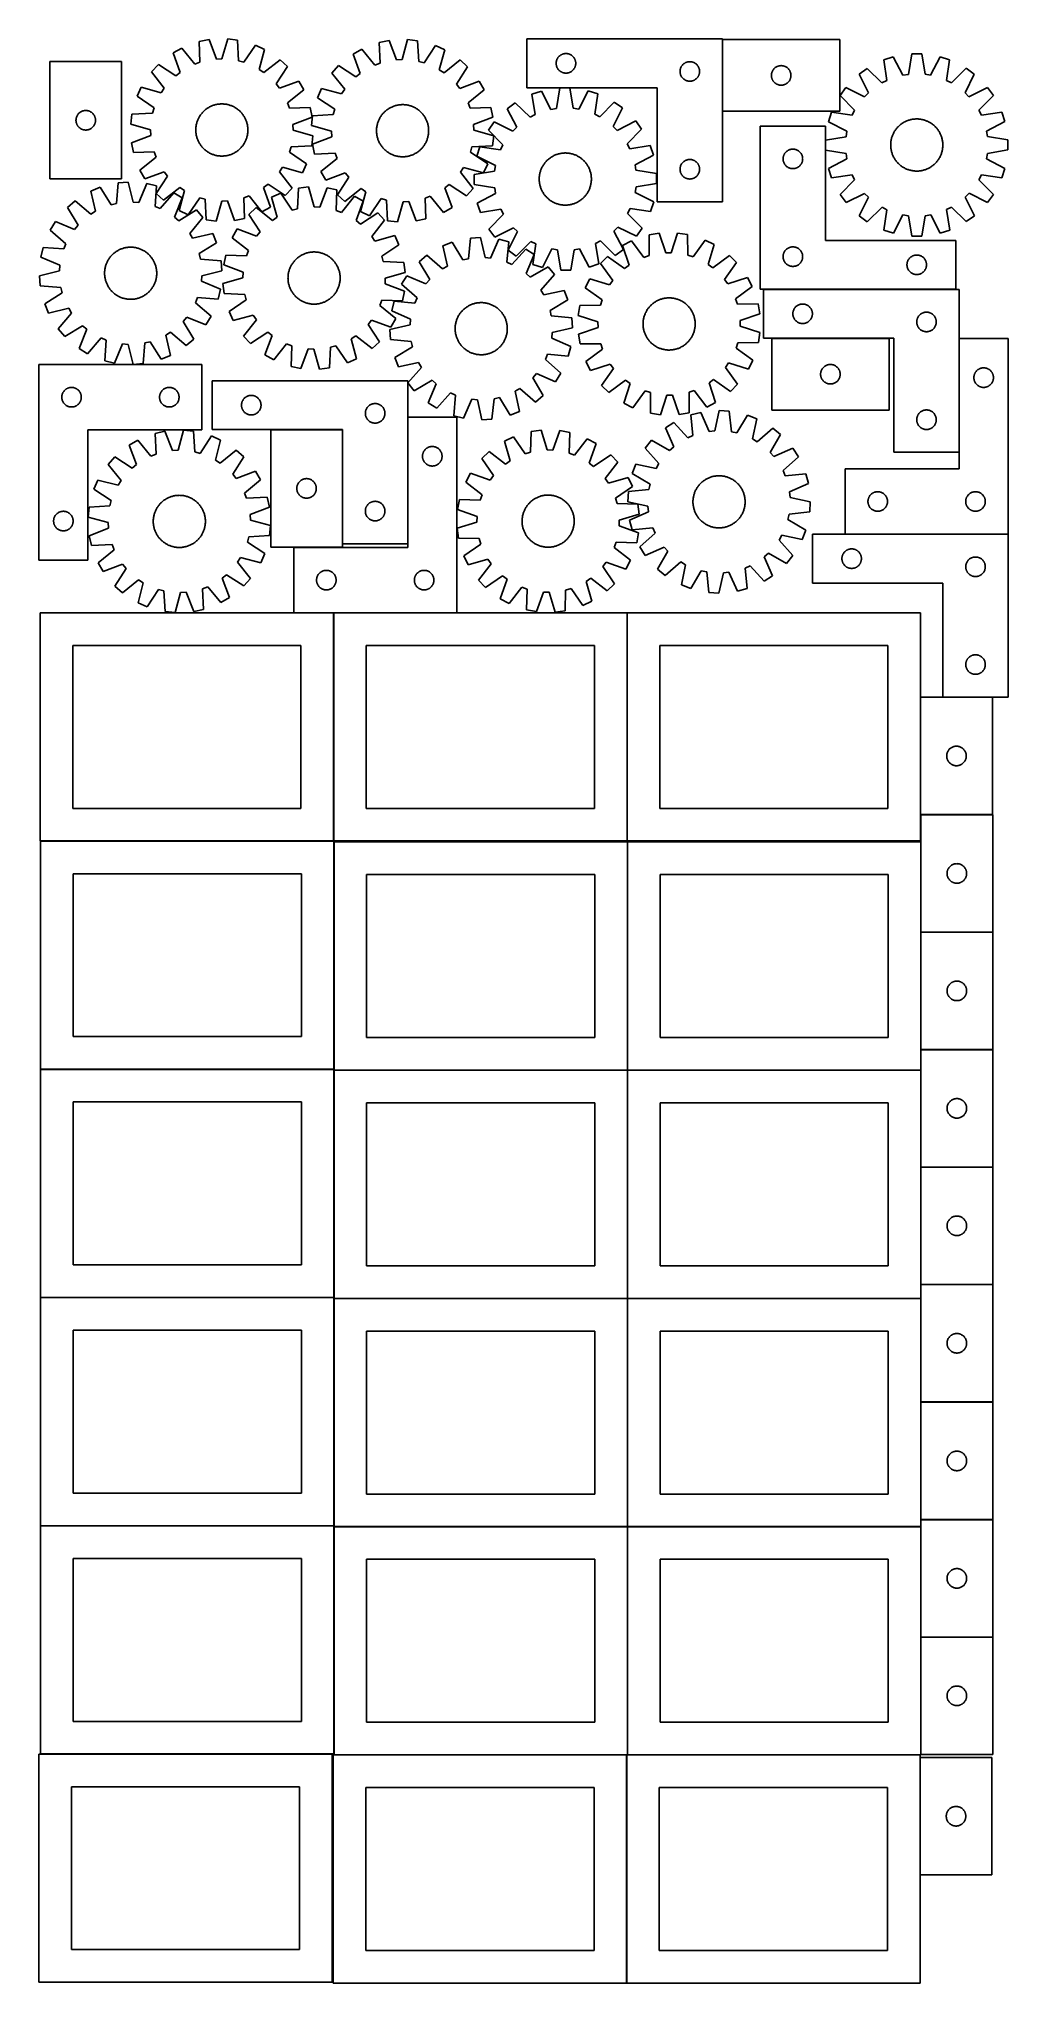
# Model space of a CAD drawing. Header units: millimetres. Extents: x 7 to 1493, y 10 to 2993.
import ezdxf

# ---------------------------------------------------------------- set-up
doc = ezdxf.new("R2010")
doc.units = ezdxf.units.MM
doc.layers.add('COMMON', color=5, linetype='CONTINUOUS', true_color=0x0000ff)
doc.layers.add('CUT', color=7, linetype='CONTINUOUS', true_color=0x000000)

msp = doc.modelspace()

# ---------------------------------------------------------------- linework, layer by layer
at = {"layer": 'COMMON'}
for p, q in [((1055.189396, 2992.33429), (1055.189396, 2882.33429)), ((1413.251189, 2609.207491), (1118.198953, 2609.207491)), ((1310.756984, 2534.00749), (1130.756984, 2534.00749)), ((1418.298954, 2359.10749), (1418.298954, 2533.680239)), ((472.134405, 2393.818326), (362.134405, 2393.818326)), ((472.234406, 2218.918326), (472.234406, 2393.718325)), ((572.434407, 2218.918326), (572.434407, 2413.023826)), ((1243.398954, 2233.580238), (1493.398954, 2233.580238)), ((458.632545, 2112.923826), (397.534407, 2112.923826)), ((458.732546, 1762.823825), (458.732546, 2112.823825)), ((647.534407, 2112.923826), (458.832546, 2112.923826)), ((908.932547, 1762.823825), (908.932547, 2112.823825)), ((1359.132547, 1983.212221), (1359.132547, 1803.212221)), ((458.632545, 1762.723825), (9.174232, 1762.723825)), ((459.274233, 1412.623824), (459.274233, 1761.299045)), ((909.474234, 1411.299045), (909.474234, 1761.299045)), ((1359.674234, 1761.299045), (1359.674234, 1622.997133)), ((1359.674234, 1622.797132), (1359.674234, 1442.797132)), ((1469.774235, 1622.897133), (1359.774235, 1622.897133)), ((1359.674234, 1442.597131), (1359.674234, 1411.299045)), ((1469.774235, 1442.697132), (1359.774235, 1442.697132)), ((459.174232, 1412.523824), (9.174232, 1412.523824)), ((459.274233, 1062.423823), (459.274233, 1411.099044)), ((909.374233, 1411.199045), (459.374233, 1411.199045)), ((909.474234, 1061.099044), (909.474234, 1411.099044)), ((1359.574234, 1411.199045), (909.574234, 1411.199045)), ((1359.674234, 1411.099044), (1359.674234, 1262.597131)), ((1359.674234, 1262.39713), (1359.674234, 1082.39713)), ((1469.774235, 1262.497131), (1359.774235, 1262.497131)), ((1359.674234, 1082.197129), (1359.674234, 1061.099044)), ((1469.774235, 1082.29713), (1359.774235, 1082.29713)), ((9.174232, 1062.323822), (459.174232, 1062.323822)), ((459.274233, 712.223822), (459.274233, 1060.899043)), ((459.374233, 1060.999043), (909.374233, 1060.999043)), ((909.474233, 1060.899043), (909.474233, 710.899043)), ((1359.574234, 1060.999044), (909.574234, 1060.999044)), ((1359.674234, 1060.899043), (1359.674234, 902.197129)), ((1359.674234, 901.68662), (1359.674234, 721.68662)), ((1359.674234, 721.486619), (1359.674234, 710.899043)), ((1359.774235, 721.586619), (1469.774235, 721.586619)), ((459.174232, 712.123822), (9.174232, 712.123822)), ((459.274233, 362.023821), (459.274233, 710.699042)), ((909.374233, 710.799043), (459.374233, 710.799043)), ((909.474234, 360.699042), (909.474234, 710.699042)), ((909.574234, 710.799042), (1359.574234, 710.799042)), ((1359.674234, 710.699042), (1359.674234, 541.486619)), ((1359.674234, 541.286618), (1359.674234, 361.286618)), ((1469.774235, 541.386619), (1359.774235, 541.386619)), ((456.524735, 361.923821), (9.174232, 361.923821)), ((908.136043, 360.599042), (459.374233, 360.599042)), ((908.236044, 10.499041), (908.236044, 360.499041)), ((1358.336044, 360.599042), (909.574234, 360.599042)), ((1358.436044, 356.52478), (1358.436044, 176.52478))]:
    msp.add_line(p, q, dxfattribs=at)
at = {"layer": 'CUT'}
for p, q in [((267.625873, 2992.221076), (252.532038, 2989.236669)), ((252.532038, 2989.236669), (253.567655, 2957.489192)), ((278.750289, 2962.468394), (267.625873, 2992.221076)), ((296.143981, 2993.308889), (287.318402, 2962.795221)), ((311.421304, 2991.482978), (296.143981, 2993.308889)), ((312.807168, 2959.748862), (311.421304, 2991.482978)), ((338.879789, 2983.704969), (321.056923, 2957.412001)), ((352.845149, 2977.247472), (338.879789, 2983.704969)), ((543.737875, 2990.963538), (528.669978, 2987.850818)), ((528.669978, 2987.850818), (529.975669, 2956.113302)), ((555.115028, 2961.30658), (543.737875, 2990.963538)), ((572.245696, 2992.293946), (563.68005, 2961.706294)), ((587.538001, 2990.598082), (572.245696, 2992.293946)), ((589.193812, 2958.876906), (587.538001, 2990.598082)), ((615.061668, 2983.053975), (597.46315, 2956.610319)), ((629.081463, 2976.71553), (615.061668, 2983.053975)), ((1055.089396, 2993.387275), (755.089396, 2993.387275)), ((755.089396, 2993.387275), (755.089396, 2918.387275)), ((1055.089396, 2743.387275), (1055.089396, 2993.387275)), ((1235.289397, 2992.33429), (1055.289397, 2992.33429)), ((1055.289397, 2992.33429), (1055.289397, 2882.33429)), ((1235.289397, 2882.33429), (1235.289397, 2992.33429)), ((133.430723, 2958.526918), (23.430723, 2958.526918)), ((23.430723, 2958.526918), (23.430723, 2778.526918)), ((133.430723, 2778.526918), (133.430723, 2958.526918)), ((189.880766, 2954.244343), (179.423788, 2942.957973)), ((216.368796, 2936.712685), (189.880766, 2954.244343)), ((225.745858, 2979.389517), (212.313, 2971.886925)), ((212.313, 2971.886925), (223.108441, 2942.013305)), ((245.519891, 2954.530668), (225.745858, 2979.389517)), ((253.567655, 2957.489192), (245.519891, 2954.530668)), ((287.318402, 2962.795221), (278.750289, 2962.468394)), ((321.056923, 2957.412001), (312.807168, 2959.748862)), ((344.356803, 2946.638278), (352.845149, 2977.247472)), ((376.556183, 2961.365007), (351.480656, 2941.866477)), ((387.842553, 2950.908029), (376.556183, 2961.365007)), ((501.968548, 2977.776124), (488.60001, 2970.159515)), ((488.60001, 2970.159515), (499.649227, 2940.378824)), ((521.953367, 2953.086414), (501.968548, 2977.776124)), ((529.975669, 2956.113302), (521.953367, 2953.086414)), ((563.68005, 2961.706294), (555.115028, 2961.30658)), ((597.46315, 2956.610319), (589.193812, 2958.876906)), ((620.853851, 2946.035225), (629.081463, 2976.71553)), ((652.926769, 2961.035377), (628.018045, 2941.324207)), ((664.3017, 2950.674802), (652.926769, 2961.035377)), ((800.089396, 2955.887275), (800.109285, 2956.659456)), ((800.109285, 2955.115093), (800.089396, 2955.887275)), ((800.109285, 2956.659456), (800.168898, 2957.42959)), ((800.168898, 2954.34496), (800.109285, 2955.115093)), ((800.168898, 2957.42959), (800.268077, 2958.195633)), ((800.268077, 2953.578916), (800.168898, 2954.34496)), ((800.268077, 2958.195633), (800.406561, 2958.955556)), ((800.406561, 2952.818994), (800.268077, 2953.578916)), ((800.406561, 2958.955556), (800.58398, 2959.707342)), ((800.58398, 2959.707342), (800.799865, 2960.448997)), ((800.799865, 2960.448997), (801.053644, 2961.178556)), ((801.053644, 2961.178556), (801.344642, 2961.894083)), ((801.344642, 2961.894083), (801.67209, 2962.593682)), ((801.67209, 2962.593682), (802.035117, 2963.275496)), ((802.035117, 2963.275496), (802.432762, 2963.937718)), ((802.432762, 2963.937718), (802.863971, 2964.578591)), ((802.863971, 2964.578591), (803.327599, 2965.196417)), ((803.327599, 2965.196417), (803.822417, 2965.789557)), ((803.822417, 2965.789557), (804.347113, 2966.356437)), ((804.347113, 2966.356437), (804.900296, 2966.895555)), ((804.900296, 2966.895555), (805.480498, 2967.405481)), ((805.480498, 2967.405481), (806.086182, 2967.884863)), ((806.086182, 2967.884863), (806.71574, 2968.33243)), ((806.71574, 2968.33243), (807.367504, 2968.746994)), ((807.367504, 2968.746994), (808.039745, 2969.127457)), ((808.039745, 2969.127457), (808.73068, 2969.472809)), ((808.73068, 2969.472809), (809.438477, 2969.782134)), ((809.438477, 2969.782134), (810.16126, 2970.054613)), ((810.16126, 2970.054613), (810.897111, 2970.289523)), ((810.897111, 2970.289523), (811.64408, 2970.48624)), ((811.64408, 2970.48624), (812.400184, 2970.644244)), ((812.400184, 2970.644244), (813.163421, 2970.763115)), ((813.163421, 2970.763115), (813.931764, 2970.842538)), ((813.931764, 2970.842538), (814.703177, 2970.882302)), ((814.703177, 2970.882302), (815.475615, 2970.882302)), ((815.475615, 2970.882302), (816.247028, 2970.842538)), ((816.247028, 2970.842538), (817.015371, 2970.763115)), ((817.015371, 2970.763115), (817.778607, 2970.644244)), ((817.778607, 2970.644244), (818.534712, 2970.48624)), ((818.534712, 2970.48624), (819.28168, 2970.289523)), ((819.28168, 2970.289523), (820.017532, 2970.054613)), ((820.017532, 2970.054613), (820.740314, 2969.782134)), ((820.740314, 2969.782134), (821.448112, 2969.472809)), ((821.448112, 2969.472809), (822.139047, 2969.127457)), ((822.139047, 2969.127457), (822.811288, 2968.746994)), ((822.811288, 2968.746994), (823.463052, 2968.33243)), ((823.463052, 2968.33243), (824.09261, 2967.884863)), ((824.09261, 2967.884863), (824.698294, 2967.405481)), ((824.698294, 2967.405481), (825.278496, 2966.895555)), ((825.278496, 2966.895555), (825.831679, 2966.356437)), ((825.831679, 2966.356437), (826.356375, 2965.789557)), ((826.356375, 2965.789557), (826.851193, 2965.196417)), ((826.851193, 2965.196417), (827.314821, 2964.578591)), ((827.314821, 2964.578591), (827.746029, 2963.937718)), ((827.746029, 2963.937718), (828.143674, 2963.275496)), ((828.143674, 2963.275496), (828.506702, 2962.593682)), ((828.506702, 2962.593682), (828.834149, 2961.894083)), ((828.834149, 2961.894083), (829.125148, 2961.178556)), ((829.125148, 2961.178556), (829.378927, 2960.448997)), ((829.378927, 2960.448997), (829.594812, 2959.707342)), ((829.594812, 2959.707342), (829.772231, 2958.955556)), ((829.772231, 2958.955556), (829.910714, 2958.195633)), ((829.910714, 2953.578916), (829.772231, 2952.818994)), ((829.910714, 2958.195633), (830.009894, 2957.42959)), ((830.009894, 2954.34496), (829.910714, 2953.578916)), ((830.009894, 2957.42959), (830.069507, 2956.659456)), ((830.069507, 2955.115093), (830.009894, 2954.34496)), ((830.069507, 2956.659456), (830.089396, 2955.887275)), ((830.089396, 2955.887275), (830.069507, 2955.115093)), ((993.327599, 2952.696417), (993.822417, 2953.289557)), ((993.822417, 2953.289557), (994.347113, 2953.856437)), ((994.347113, 2953.856437), (994.900296, 2954.395555)), ((994.900296, 2954.395555), (995.480498, 2954.905481)), ((995.480498, 2954.905481), (996.086182, 2955.384863)), ((996.086182, 2955.384863), (996.71574, 2955.83243)), ((996.71574, 2955.83243), (997.367504, 2956.246994)), ((997.367504, 2956.246994), (998.039745, 2956.627457)), ((998.039745, 2956.627457), (998.73068, 2956.972809)), ((998.73068, 2956.972809), (999.438477, 2957.282134)), ((999.438477, 2957.282134), (1000.16126, 2957.554613)), ((1000.16126, 2957.554613), (1000.897111, 2957.789523)), ((1000.897111, 2957.789523), (1001.64408, 2957.98624)), ((1001.64408, 2957.98624), (1002.400184, 2958.144244)), ((1002.400184, 2958.144244), (1003.163421, 2958.263115)), ((1003.163421, 2958.263115), (1003.931764, 2958.342538)), ((1003.931764, 2958.342538), (1004.703177, 2958.382302)), ((1004.703177, 2958.382302), (1005.475615, 2958.382302)), ((1005.475615, 2958.382302), (1006.247028, 2958.342538)), ((1006.247028, 2958.342538), (1007.015371, 2958.263115)), ((1007.015371, 2958.263115), (1007.778607, 2958.144244)), ((1007.778607, 2958.144244), (1008.534712, 2957.98624)), ((1008.534712, 2957.98624), (1009.28168, 2957.789523)), ((1009.28168, 2957.789523), (1010.017532, 2957.554613)), ((1010.017532, 2957.554613), (1010.740314, 2957.282134)), ((1010.740314, 2957.282134), (1011.448112, 2956.972809)), ((1011.448112, 2956.972809), (1012.139047, 2956.627457)), ((1012.139047, 2956.627457), (1012.811288, 2956.246994)), ((1012.811288, 2956.246994), (1013.463052, 2955.83243)), ((1013.463052, 2955.83243), (1014.09261, 2955.384863)), ((1014.09261, 2955.384863), (1014.698294, 2954.905481)), ((1014.698294, 2954.905481), (1015.278496, 2954.395555)), ((1015.278496, 2954.395555), (1015.831679, 2953.856437)), ((1015.831679, 2953.856437), (1016.356375, 2953.289557)), ((1016.356375, 2953.289557), (1016.851193, 2952.696417)), ((1317.308404, 2965.864608), (1302.677998, 2961.102073)), ((1302.677998, 2961.102073), (1307.491003, 2929.704466)), ((1331.900451, 2937.650304), (1317.308404, 2965.864608)), ((1345.493451, 2970.344447), (1340.368497, 2938.996248)), ((1360.879499, 2970.352843), (1345.493451, 2970.344447)), ((1366.038661, 2939.010255), (1360.879499, 2970.352843)), ((1389.069418, 2965.903764), (1374.508171, 2937.673553)), ((1403.705014, 2961.157199), (1389.069418, 2965.903764)), ((1398.926276, 2929.754358), (1403.705014, 2961.157199)), ((179.423788, 2942.957973), (198.922319, 2917.882446)), ((223.108441, 2942.013305), (216.368796, 2936.712685)), ((351.480656, 2941.866477), (344.356803, 2946.638278)), ((370.310895, 2924.419999), (387.842553, 2950.908029)), ((375.611515, 2917.680355), (370.310895, 2924.419999)), ((405.485135, 2928.475795), (375.611515, 2917.680355)), ((412.987727, 2915.042938), (405.485135, 2928.475795)), ((466.318693, 2952.326716), (455.958119, 2940.951785)), ((455.958119, 2940.951785), (475.669289, 2916.043061)), ((492.954925, 2935.021055), (466.318693, 2952.326716)), ((499.649227, 2940.378824), (492.954925, 2935.021055)), ((628.018045, 2941.324207), (620.853851, 2946.035225)), ((646.99604, 2924.03857), (664.3017, 2950.674802)), ((652.353809, 2917.344268), (646.99604, 2924.03857)), ((682.1345, 2928.393485), (652.353809, 2917.344268)), ((689.751108, 2915.024947), (682.1345, 2928.393485)), ((800.58398, 2952.067208), (800.406561, 2952.818994)), ((800.799865, 2951.325552), (800.58398, 2952.067208)), ((801.053644, 2950.595993), (800.799865, 2951.325552)), ((801.344642, 2949.880466), (801.053644, 2950.595993)), ((801.67209, 2949.180868), (801.344642, 2949.880466)), ((802.035117, 2948.499054), (801.67209, 2949.180868)), ((802.432762, 2947.836832), (802.035117, 2948.499054)), ((802.863971, 2947.195958), (802.432762, 2947.836832)), ((803.327599, 2946.578132), (802.863971, 2947.195958)), ((803.822417, 2945.984993), (803.327599, 2946.578132)), ((804.347113, 2945.418112), (803.822417, 2945.984993)), ((804.900296, 2944.878994), (804.347113, 2945.418112)), ((805.480498, 2944.369068), (804.900296, 2944.878994)), ((806.086182, 2943.889686), (805.480498, 2944.369068)), ((806.71574, 2943.442119), (806.086182, 2943.889686)), ((807.367504, 2943.027555), (806.71574, 2943.442119)), ((808.039745, 2942.647093), (807.367504, 2943.027555)), ((808.73068, 2942.301741), (808.039745, 2942.647093)), ((809.438477, 2941.992415), (808.73068, 2942.301741)), ((810.16126, 2941.719936), (809.438477, 2941.992415)), ((810.897111, 2941.485027), (810.16126, 2941.719936)), ((811.64408, 2941.288309), (810.897111, 2941.485027)), ((812.400184, 2941.130305), (811.64408, 2941.288309)), ((813.163421, 2941.011435), (812.400184, 2941.130305)), ((813.931764, 2940.932012), (813.163421, 2941.011435)), ((814.703177, 2940.892248), (813.931764, 2940.932012)), ((815.475615, 2940.892248), (814.703177, 2940.892248)), ((816.247028, 2940.932012), (815.475615, 2940.892248)), ((817.015371, 2941.011435), (816.247028, 2940.932012)), ((817.778607, 2941.130305), (817.015371, 2941.011435)), ((818.534712, 2941.288309), (817.778607, 2941.130305)), ((819.28168, 2941.485027), (818.534712, 2941.288309)), ((820.017532, 2941.719936), (819.28168, 2941.485027)), ((820.740314, 2941.992415), (820.017532, 2941.719936)), ((821.448112, 2942.301741), (820.740314, 2941.992415)), ((822.139047, 2942.647093), (821.448112, 2942.301741)), ((822.811288, 2943.027555), (822.139047, 2942.647093)), ((823.463052, 2943.442119), (822.811288, 2943.027555)), ((824.09261, 2943.889686), (823.463052, 2943.442119)), ((824.698294, 2944.369068), (824.09261, 2943.889686)), ((825.278496, 2944.878994), (824.698294, 2944.369068)), ((825.831679, 2945.418112), (825.278496, 2944.878994)), ((826.356375, 2945.984993), (825.831679, 2945.418112)), ((826.851193, 2946.578132), (826.356375, 2945.984993)), ((827.314821, 2947.195958), (826.851193, 2946.578132)), ((827.746029, 2947.836832), (827.314821, 2947.195958)), ((828.143674, 2948.499054), (827.746029, 2947.836832)), ((828.506702, 2949.180868), (828.143674, 2948.499054)), ((828.834149, 2949.880466), (828.506702, 2949.180868)), ((829.125148, 2950.595993), (828.834149, 2949.880466)), ((829.378927, 2951.325552), (829.125148, 2950.595993)), ((829.594812, 2952.067208), (829.378927, 2951.325552)), ((829.772231, 2952.818994), (829.594812, 2952.067208)), ((990.089396, 2943.387275), (990.109285, 2944.159456)), ((990.109285, 2942.615093), (990.089396, 2943.387275)), ((990.109285, 2944.159456), (990.168898, 2944.92959)), ((990.168898, 2941.84496), (990.109285, 2942.615093)), ((990.168898, 2944.92959), (990.268077, 2945.695633)), ((990.268077, 2941.078916), (990.168898, 2941.84496)), ((990.268077, 2945.695633), (990.406561, 2946.455556)), ((990.406561, 2940.318994), (990.268077, 2941.078916)), ((990.406561, 2946.455556), (990.58398, 2947.207342)), ((990.58398, 2939.567208), (990.406561, 2940.318994)), ((990.58398, 2947.207342), (990.799865, 2947.948997)), ((990.799865, 2938.825552), (990.58398, 2939.567208)), ((990.799865, 2947.948997), (991.053644, 2948.678556)), ((991.053644, 2938.095993), (990.799865, 2938.825552)), ((991.053644, 2948.678556), (991.344642, 2949.394083)), ((991.344642, 2937.380466), (991.053644, 2938.095993)), ((991.344642, 2949.394083), (991.67209, 2950.093682)), ((991.67209, 2936.680868), (991.344642, 2937.380466)), ((991.67209, 2950.093682), (992.035117, 2950.775496)), ((992.035117, 2935.999054), (991.67209, 2936.680868)), ((992.035117, 2950.775496), (992.432762, 2951.437718)), ((992.432762, 2935.336832), (992.035117, 2935.999054)), ((992.432762, 2951.437718), (992.863971, 2952.078591)), ((992.863971, 2934.695958), (992.432762, 2935.336832)), ((992.863971, 2952.078591), (993.327599, 2952.696417)), ((993.327599, 2934.078132), (992.863971, 2934.695958)), ((993.822417, 2933.484993), (993.327599, 2934.078132)), ((994.347113, 2932.918112), (993.822417, 2933.484993)), ((994.900296, 2932.378994), (994.347113, 2932.918112)), ((995.480498, 2931.869068), (994.900296, 2932.378994)), ((996.086182, 2931.389686), (995.480498, 2931.869068)), ((996.71574, 2930.942119), (996.086182, 2931.389686)), ((997.367504, 2930.527555), (996.71574, 2930.942119)), ((998.039745, 2930.147093), (997.367504, 2930.527555)), ((998.73068, 2929.801741), (998.039745, 2930.147093)), ((999.438477, 2929.492415), (998.73068, 2929.801741)), ((1000.16126, 2929.219936), (999.438477, 2929.492415)), ((1000.897111, 2928.985027), (1000.16126, 2929.219936)), ((1001.64408, 2928.788309), (1000.897111, 2928.985027)), ((1002.400184, 2928.630305), (1001.64408, 2928.788309)), ((1003.163421, 2928.511435), (1002.400184, 2928.630305)), ((1003.931764, 2928.432012), (1003.163421, 2928.511435)), ((1004.703177, 2928.392248), (1003.931764, 2928.432012)), ((1005.475615, 2928.392248), (1004.703177, 2928.392248)), ((1006.247028, 2928.432012), (1005.475615, 2928.392248)), ((1007.015371, 2928.511435), (1006.247028, 2928.432012)), ((1007.778607, 2928.630305), (1007.015371, 2928.511435)), ((1008.534712, 2928.788309), (1007.778607, 2928.630305)), ((1009.28168, 2928.985027), (1008.534712, 2928.788309)), ((1010.017532, 2929.219936), (1009.28168, 2928.985027)), ((1010.740314, 2929.492415), (1010.017532, 2929.219936)), ((1011.448112, 2929.801741), (1010.740314, 2929.492415)), ((1012.139047, 2930.147093), (1011.448112, 2929.801741)), ((1012.811288, 2930.527555), (1012.139047, 2930.147093)), ((1013.463052, 2930.942119), (1012.811288, 2930.527555)), ((1014.09261, 2931.389686), (1013.463052, 2930.942119)), ((1014.698294, 2931.869068), (1014.09261, 2931.389686)), ((1015.278496, 2932.378994), (1014.698294, 2931.869068)), ((1015.831679, 2932.918112), (1015.278496, 2932.378994)), ((1016.356375, 2933.484993), (1015.831679, 2932.918112)), ((1016.851193, 2934.078132), (1016.356375, 2933.484993)), ((1016.851193, 2952.696417), (1017.314821, 2952.078591)), ((1017.314821, 2934.695958), (1016.851193, 2934.078132)), ((1017.314821, 2952.078591), (1017.746029, 2951.437718)), ((1017.746029, 2935.336832), (1017.314821, 2934.695958)), ((1017.746029, 2951.437718), (1018.143674, 2950.775496)), ((1018.143674, 2935.999054), (1017.746029, 2935.336832)), ((1018.143674, 2950.775496), (1018.506702, 2950.093682)), ((1018.506702, 2936.680868), (1018.143674, 2935.999054)), ((1018.506702, 2950.093682), (1018.834149, 2949.394083)), ((1018.834149, 2937.380466), (1018.506702, 2936.680868)), ((1018.834149, 2949.394083), (1019.125148, 2948.678556)), ((1019.125148, 2938.095993), (1018.834149, 2937.380466)), ((1019.125148, 2948.678556), (1019.378927, 2947.948997)), ((1019.378927, 2938.825552), (1019.125148, 2938.095993)), ((1019.378927, 2947.948997), (1019.594812, 2947.207342)), ((1019.594812, 2939.567208), (1019.378927, 2938.825552)), ((1019.594812, 2947.207342), (1019.772231, 2946.455556)), ((1019.772231, 2940.318994), (1019.594812, 2939.567208)), ((1019.772231, 2946.455556), (1019.910714, 2945.695633)), ((1019.910714, 2941.078916), (1019.772231, 2940.318994)), ((1019.910714, 2945.695633), (1020.009894, 2944.92959)), ((1020.009894, 2941.84496), (1019.910714, 2941.078916)), ((1020.009894, 2944.92959), (1020.069507, 2944.159456)), ((1020.069507, 2942.615093), (1020.009894, 2941.84496)), ((1020.069507, 2944.159456), (1020.089396, 2943.387275)), ((1020.089396, 2943.387275), (1020.069507, 2942.615093)), ((1130.289397, 2937.33429), (1130.309286, 2938.106472)), ((1130.309286, 2936.562109), (1130.289397, 2937.33429)), ((1130.309286, 2938.106472), (1130.368899, 2938.876605)), ((1130.368899, 2935.791976), (1130.309286, 2936.562109)), ((1130.368899, 2938.876605), (1130.468078, 2939.642649)), ((1130.468078, 2935.025932), (1130.368899, 2935.791976)), ((1130.468078, 2939.642649), (1130.606562, 2940.402571)), ((1130.606562, 2934.266009), (1130.468078, 2935.025932)), ((1130.606562, 2940.402571), (1130.783981, 2941.154357)), ((1130.783981, 2933.514224), (1130.606562, 2934.266009)), ((1130.783981, 2941.154357), (1130.999866, 2941.896013)), ((1130.999866, 2932.772568), (1130.783981, 2933.514224)), ((1130.999866, 2941.896013), (1131.253645, 2942.625572)), ((1131.253645, 2932.043009), (1130.999866, 2932.772568)), ((1131.253645, 2942.625572), (1131.544643, 2943.341099)), ((1131.544643, 2931.327482), (1131.253645, 2932.043009)), ((1131.544643, 2943.341099), (1131.872091, 2944.040697)), ((1131.872091, 2930.627884), (1131.544643, 2931.327482)), ((1131.872091, 2944.040697), (1132.235118, 2944.722511)), ((1132.235118, 2929.946069), (1131.872091, 2930.627884)), ((1132.235118, 2944.722511), (1132.632763, 2945.384733)), ((1132.632763, 2929.283848), (1132.235118, 2929.946069)), ((1132.632763, 2945.384733), (1133.063972, 2946.025607)), ((1133.063972, 2928.642974), (1132.632763, 2929.283848)), ((1133.063972, 2946.025607), (1133.5276, 2946.643433)), ((1133.5276, 2928.025148), (1133.063972, 2928.642974)), ((1133.5276, 2946.643433), (1134.022418, 2947.236572)), ((1134.022418, 2927.432009), (1133.5276, 2928.025148)), ((1134.022418, 2947.236572), (1134.547114, 2947.803453)), ((1134.547114, 2926.865128), (1134.022418, 2927.432009)), ((1134.547114, 2947.803453), (1135.100297, 2948.342571)), ((1135.100297, 2926.32601), (1134.547114, 2926.865128)), ((1135.100297, 2948.342571), (1135.680499, 2948.852497)), ((1135.680499, 2925.816084), (1135.100297, 2926.32601)), ((1135.680499, 2948.852497), (1136.286183, 2949.331879)), ((1136.286183, 2925.336702), (1135.680499, 2925.816084)), ((1136.286183, 2949.331879), (1136.915741, 2949.779446)), ((1136.915741, 2924.889135), (1136.286183, 2925.336702)), ((1136.915741, 2949.779446), (1137.567505, 2950.19401)), ((1137.567505, 2924.474571), (1136.915741, 2924.889135)), ((1137.567505, 2950.19401), (1138.239746, 2950.574472)), ((1138.239746, 2924.094108), (1137.567505, 2924.474571)), ((1138.239746, 2950.574472), (1138.930681, 2950.919824)), ((1138.930681, 2923.748757), (1138.239746, 2924.094108)), ((1138.930681, 2950.919824), (1139.638478, 2951.22915)), ((1139.638478, 2923.439431), (1138.930681, 2923.748757)), ((1139.638478, 2951.22915), (1140.361261, 2951.501629)), ((1140.361261, 2923.166952), (1139.638478, 2923.439431)), ((1140.361261, 2951.501629), (1141.097112, 2951.736539)), ((1141.097112, 2951.736539), (1141.844081, 2951.933256)), ((1141.844081, 2951.933256), (1142.600185, 2952.09126)), ((1142.600185, 2952.09126), (1143.363422, 2952.210131)), ((1143.363422, 2952.210131), (1144.131765, 2952.289553)), ((1144.131765, 2952.289553), (1144.903178, 2952.329317)), ((1144.903178, 2952.329317), (1145.675616, 2952.329317)), ((1145.675616, 2952.329317), (1146.447029, 2952.289553)), ((1146.447029, 2952.289553), (1147.215372, 2952.210131)), ((1147.215372, 2952.210131), (1147.978608, 2952.09126)), ((1147.978608, 2952.09126), (1148.734713, 2951.933256)), ((1148.734713, 2951.933256), (1149.481681, 2951.736539)), ((1149.481681, 2951.736539), (1150.217533, 2951.501629)), ((1150.217533, 2951.501629), (1150.940315, 2951.22915)), ((1150.940315, 2923.439431), (1150.217533, 2923.166952)), ((1150.940315, 2951.22915), (1151.648113, 2950.919824)), ((1151.648113, 2923.748757), (1150.940315, 2923.439431)), ((1151.648113, 2950.919824), (1152.339048, 2950.574472)), ((1152.339048, 2924.094108), (1151.648113, 2923.748757)), ((1152.339048, 2950.574472), (1153.011289, 2950.19401)), ((1153.011289, 2924.474571), (1152.339048, 2924.094108)), ((1153.011289, 2950.19401), (1153.663053, 2949.779446)), ((1153.663053, 2924.889135), (1153.011289, 2924.474571)), ((1153.663053, 2949.779446), (1154.292611, 2949.331879)), ((1154.292611, 2925.336702), (1153.663053, 2924.889135)), ((1154.292611, 2949.331879), (1154.898295, 2948.852497)), ((1154.898295, 2925.816084), (1154.292611, 2925.336702)), ((1154.898295, 2948.852497), (1155.478497, 2948.342571)), ((1155.478497, 2926.32601), (1154.898295, 2925.816084)), ((1155.478497, 2948.342571), (1156.03168, 2947.803453)), ((1156.03168, 2926.865128), (1155.478497, 2926.32601)), ((1156.03168, 2947.803453), (1156.556376, 2947.236572)), ((1156.556376, 2927.432009), (1156.03168, 2926.865128)), ((1156.556376, 2947.236572), (1157.051194, 2946.643433)), ((1157.051194, 2928.025148), (1156.556376, 2927.432009)), ((1157.051194, 2946.643433), (1157.514822, 2946.025607)), ((1157.514822, 2928.642974), (1157.051194, 2928.025148)), ((1157.514822, 2946.025607), (1157.94603, 2945.384733)), ((1157.94603, 2929.283848), (1157.514822, 2928.642974)), ((1157.94603, 2945.384733), (1158.343675, 2944.722511)), ((1158.343675, 2929.946069), (1157.94603, 2929.283848)), ((1158.343675, 2944.722511), (1158.706703, 2944.040697)), ((1158.706703, 2930.627884), (1158.343675, 2929.946069)), ((1158.706703, 2944.040697), (1159.03415, 2943.341099)), ((1159.03415, 2931.327482), (1158.706703, 2930.627884)), ((1159.03415, 2943.341099), (1159.325149, 2942.625572)), ((1159.325149, 2932.043009), (1159.03415, 2931.327482)), ((1159.325149, 2942.625572), (1159.578928, 2941.896013)), ((1159.578928, 2932.772568), (1159.325149, 2932.043009)), ((1159.578928, 2941.896013), (1159.794813, 2941.154357)), ((1159.794813, 2933.514224), (1159.578928, 2932.772568)), ((1159.794813, 2941.154357), (1159.972232, 2940.402571)), ((1159.972232, 2934.266009), (1159.794813, 2933.514224)), ((1159.972232, 2940.402571), (1160.110715, 2939.642649)), ((1160.110715, 2935.025932), (1159.972232, 2934.266009)), ((1160.110715, 2939.642649), (1160.209895, 2938.876605)), ((1160.209895, 2935.791976), (1160.110715, 2935.025932)), ((1160.209895, 2938.876605), (1160.269508, 2938.106472)), ((1160.269508, 2936.562109), (1160.209895, 2935.791976)), ((1160.269508, 2938.106472), (1160.289397, 2937.33429)), ((1160.289397, 2937.33429), (1160.269508, 2936.562109)), ((1277.256772, 2948.131834), (1264.814132, 2939.08135)), ((1264.814132, 2939.08135), (1279.093966, 2910.707752)), ((1299.853332, 2925.807627), (1277.256772, 2948.131834)), ((1307.491003, 2929.704466), (1299.853332, 2925.807627)), ((1340.368497, 2938.996248), (1331.900451, 2937.650304)), ((1374.508171, 2937.673553), (1366.038661, 2939.010255)), ((1406.568195, 2925.865856), (1398.926276, 2929.754358)), ((1429.140379, 2948.21471), (1406.568195, 2925.865856)), ((1427.344027, 2910.788645), (1441.592888, 2939.17781)), ((1441.592888, 2939.17781), (1429.140379, 2948.21471)), ((163.541324, 2919.246939), (157.083827, 2905.281579)), ((157.083827, 2905.281579), (183.376795, 2887.458712)), ((194.150517, 2910.758593), (163.541324, 2919.246939)), ((198.922319, 2917.882446), (194.150517, 2910.758593)), ((282.849608, 2893.358725), (284.100751, 2893.47555)), ((284.100751, 2893.47555), (285.354946, 2893.553017)), ((285.354946, 2893.553017), (286.610955, 2893.591051)), ((286.610955, 2893.591051), (287.86754, 2893.589613)), ((287.86754, 2893.589613), (289.123459, 2893.548706)), ((289.123459, 2893.548706), (290.377474, 2893.46837)), ((290.377474, 2893.46837), (291.628347, 2893.348685)), ((388.128879, 2895.268905), (412.987727, 2915.042938)), ((391.087402, 2887.221141), (388.128879, 2895.268905)), ((440.277965, 2917.106479), (433.93952, 2903.086684)), ((433.93952, 2903.086684), (460.383176, 2885.488166)), ((470.95827, 2908.878867), (440.277965, 2917.106479)), ((475.669289, 2916.043061), (470.95827, 2908.878867)), ((665.061399, 2895.040128), (689.751108, 2915.024947)), ((668.088287, 2887.017826), (665.061399, 2895.040128)), ((737.435963, 2895.446751), (725.046791, 2886.323211)), ((760.163487, 2873.255889), (737.435963, 2895.446751)), ((755.089396, 2918.387275), (955.089396, 2918.387275)), ((777.382562, 2913.414882), (762.780431, 2908.566344)), ((762.780431, 2908.566344), (767.778097, 2877.1976)), ((792.140369, 2885.286926), (777.382562, 2913.414882)), ((805.540762, 2918.060484), (800.600349, 2886.682673)), ((820.926494, 2918.159411), (805.540762, 2918.060484)), ((826.269986, 2886.847723), (820.926494, 2918.159411)), ((849.142103, 2913.87628), (834.747215, 2885.560879)), ((863.805375, 2909.215912), (849.142103, 2913.87628)), ((859.211494, 2877.785497), (863.805375, 2909.215912)), ((889.316453, 2896.423309), (866.876161, 2873.942028)), ((901.82192, 2887.459836), (889.316453, 2896.423309)), ((955.089396, 2918.387275), (955.089396, 2743.387275)), ((1141.097112, 2922.932042), (1140.361261, 2923.166952)), ((1141.844081, 2922.735325), (1141.097112, 2922.932042)), ((1142.600185, 2922.577321), (1141.844081, 2922.735325)), ((1143.363422, 2922.45845), (1142.600185, 2922.577321)), ((1144.131765, 2922.379028), (1143.363422, 2922.45845)), ((1144.903178, 2922.339263), (1144.131765, 2922.379028)), ((1145.675616, 2922.339263), (1144.903178, 2922.339263)), ((1146.447029, 2922.379028), (1145.675616, 2922.339263)), ((1147.215372, 2922.45845), (1146.447029, 2922.379028)), ((1147.978608, 2922.577321), (1147.215372, 2922.45845)), ((1148.734713, 2922.735325), (1147.978608, 2922.577321)), ((1149.481681, 2922.932042), (1148.734713, 2922.735325)), ((1150.217533, 2923.166952), (1149.481681, 2922.932042)), ((1244.645133, 2918.890329), (1235.608233, 2906.43782)), ((1235.608233, 2906.43782), (1257.957087, 2883.865636)), ((1273.034299, 2904.641468), (1244.645133, 2918.890329)), ((1279.093966, 2910.707752), (1273.034299, 2904.641468)), ((1433.410311, 2904.728977), (1427.344027, 2910.788645)), ((1461.783909, 2919.008811), (1433.410311, 2904.728977)), ((1448.510186, 2883.969611), (1470.834393, 2906.566172)), ((1470.834393, 2906.566172), (1461.783909, 2919.008811)), ((63.435696, 2868.913137), (63.47546, 2869.68455)), ((63.435696, 2868.1407), (63.435696, 2868.913137)), ((63.47546, 2867.369287), (63.435696, 2868.1407)), ((63.47546, 2869.68455), (63.554883, 2870.452894)), ((63.554883, 2866.600943), (63.47546, 2867.369287)), ((63.554883, 2870.452894), (63.673754, 2871.21613)), ((63.673754, 2865.837707), (63.554883, 2866.600943)), ((63.673754, 2871.21613), (63.831758, 2871.972235)), ((63.831758, 2865.081602), (63.673754, 2865.837707)), ((63.831758, 2871.972235), (64.028475, 2872.719203)), ((64.028475, 2864.334634), (63.831758, 2865.081602)), ((64.028475, 2872.719203), (64.263385, 2873.455054)), ((64.263385, 2863.598783), (64.028475, 2864.334634)), ((64.263385, 2873.455054), (64.535864, 2874.177837)), ((64.535864, 2862.876), (64.263385, 2863.598783)), ((64.535864, 2874.177837), (64.845189, 2874.885634)), ((64.845189, 2874.885634), (65.190541, 2875.57657)), ((65.190541, 2875.57657), (65.571004, 2876.248811)), ((65.571004, 2876.248811), (65.985568, 2876.900574)), ((65.985568, 2876.900574), (66.433134, 2877.530133)), ((66.433134, 2877.530133), (66.912516, 2878.135816)), ((66.912516, 2878.135816), (67.422443, 2878.716019)), ((67.422443, 2878.716019), (67.961561, 2879.269201)), ((67.961561, 2879.269201), (68.528441, 2879.793897)), ((68.528441, 2879.793897), (69.121581, 2880.288716)), ((69.121581, 2880.288716), (69.739407, 2880.752344)), ((69.739407, 2880.752344), (70.38028, 2881.183552)), ((70.38028, 2881.183552), (71.042502, 2881.581197)), ((71.042502, 2881.581197), (71.724316, 2881.944225)), ((71.724316, 2881.944225), (72.423915, 2882.271672)), ((72.423915, 2882.271672), (73.139442, 2882.562671)), ((73.139442, 2882.562671), (73.869001, 2882.816449)), ((73.869001, 2882.816449), (74.610656, 2883.032334)), ((74.610656, 2883.032334), (75.362442, 2883.209754)), ((75.362442, 2883.209754), (76.122364, 2883.348237)), ((76.122364, 2883.348237), (76.888408, 2883.447417)), ((76.888408, 2883.447417), (77.658542, 2883.50703)), ((77.658542, 2883.50703), (78.430723, 2883.526918)), ((78.430723, 2883.526918), (79.202904, 2883.50703)), ((79.202904, 2883.50703), (79.973038, 2883.447417)), ((79.973038, 2883.447417), (80.739082, 2883.348237)), ((80.739082, 2883.348237), (81.499004, 2883.209754)), ((81.499004, 2883.209754), (82.25079, 2883.032334)), ((82.25079, 2883.032334), (82.992446, 2882.816449)), ((82.992446, 2882.816449), (83.722004, 2882.562671)), ((83.722004, 2882.562671), (84.437532, 2882.271672)), ((84.437532, 2882.271672), (85.13713, 2881.944225)), ((85.13713, 2881.944225), (85.818944, 2881.581197)), ((85.818944, 2881.581197), (86.481166, 2881.183552)), ((86.481166, 2881.183552), (87.12204, 2880.752344)), ((87.12204, 2880.752344), (87.739865, 2880.288716)), ((87.739865, 2880.288716), (88.333005, 2879.793897)), ((88.333005, 2879.793897), (88.899885, 2879.269201)), ((88.899885, 2879.269201), (89.439004, 2878.716019)), ((89.439004, 2878.716019), (89.94893, 2878.135816)), ((89.94893, 2878.135816), (90.428312, 2877.530133)), ((90.428312, 2877.530133), (90.875878, 2876.900574)), ((90.875878, 2876.900574), (91.290443, 2876.248811)), ((91.290443, 2876.248811), (91.670905, 2875.57657)), ((91.670905, 2875.57657), (92.016257, 2874.885634)), ((92.016257, 2874.885634), (92.325583, 2874.177837)), ((92.325583, 2874.177837), (92.598062, 2873.455054)), ((92.598062, 2863.598783), (92.325583, 2862.876)), ((92.598062, 2873.455054), (92.832971, 2872.719203)), ((92.832971, 2864.334634), (92.598062, 2863.598783)), ((92.832971, 2872.719203), (93.029689, 2871.972235)), ((93.029689, 2865.081602), (92.832971, 2864.334634)), ((93.029689, 2871.972235), (93.187692, 2871.21613)), ((93.187692, 2865.837707), (93.029689, 2865.081602)), ((93.187692, 2871.21613), (93.306563, 2870.452894)), ((93.306563, 2866.600943), (93.187692, 2865.837707)), ((93.306563, 2870.452894), (93.385986, 2869.68455)), ((93.385986, 2867.369287), (93.306563, 2866.600943)), ((93.385986, 2869.68455), (93.42575, 2868.913137)), ((93.42575, 2868.1407), (93.385986, 2867.369287)), ((93.42575, 2868.913137), (93.42575, 2868.1407)), ((149.305818, 2877.823094), (147.479907, 2862.545771)), ((181.039934, 2879.208958), (149.305818, 2877.823094)), ((183.376795, 2887.458712), (181.039934, 2879.208958)), ((248.309412, 2862.977588), (248.623304, 2864.194337)), ((248.623304, 2864.194337), (248.97526, 2865.400626)), ((248.97526, 2865.400626), (249.364933, 2866.595265)), ((249.364933, 2866.595265), (249.791938, 2867.777074)), ((249.791938, 2867.777074), (250.255854, 2868.944888)), ((250.255854, 2868.944888), (250.756223, 2870.097554)), ((250.756223, 2870.097554), (251.292551, 2871.233933)), ((251.292551, 2871.233933), (251.864309, 2872.352906)), ((251.864309, 2872.352906), (252.470933, 2873.453367)), ((252.470933, 2873.453367), (253.111823, 2874.53423)), ((253.111823, 2874.53423), (253.786348, 2875.59443)), ((253.786348, 2875.59443), (254.493842, 2876.632919)), ((254.493842, 2876.632919), (255.233607, 2877.648672)), ((255.233607, 2877.648672), (256.004912, 2878.640688)), ((256.004912, 2878.640688), (256.806997, 2879.607987)), ((256.806997, 2879.607987), (257.639069, 2880.549614)), ((257.639069, 2880.549614), (258.500308, 2881.464641)), ((258.500308, 2881.464641), (259.389864, 2882.352164)), ((259.389864, 2882.352164), (260.306858, 2883.211308)), ((260.306858, 2883.211308), (261.250387, 2884.041224)), ((261.250387, 2884.041224), (262.219518, 2884.841094)), ((262.219518, 2884.841094), (263.213296, 2885.610128)), ((263.213296, 2885.610128), (264.230739, 2886.347567)), ((264.230739, 2886.347567), (265.270843, 2887.052683)), ((265.270843, 2887.052683), (266.332583, 2887.724782)), ((266.332583, 2887.724782), (267.414909, 2888.363198)), ((267.414909, 2888.363198), (268.516755, 2888.967303)), ((268.516755, 2888.967303), (269.637033, 2889.5365)), ((269.637033, 2889.5365), (270.774636, 2890.070227)), ((270.774636, 2890.070227), (271.928444, 2890.567958)), ((271.928444, 2890.567958), (273.097315, 2891.029201)), ((273.097315, 2891.029201), (274.280099, 2891.453502)), ((274.280099, 2891.453502), (275.475626, 2891.840441)), ((275.475626, 2891.840441), (276.682717, 2892.189637)), ((276.682717, 2892.189637), (277.900181, 2892.500744)), ((277.900181, 2892.500744), (279.126816, 2892.773457)), ((279.126816, 2892.773457), (280.361413, 2893.007506)), ((280.361413, 2893.007506), (281.602751, 2893.202659)), ((281.602751, 2893.202659), (282.849608, 2893.358725)), ((291.628347, 2893.348685), (292.874843, 2893.189767)), ((292.874843, 2893.189767), (294.115732, 2892.991774)), ((294.115732, 2892.991774), (295.349789, 2892.754902)), ((295.349789, 2892.754902), (296.575798, 2892.479384)), ((296.575798, 2892.479384), (297.792547, 2892.165492)), ((297.792547, 2892.165492), (298.998836, 2891.813536)), ((298.998836, 2891.813536), (300.193475, 2891.423863)), ((300.193475, 2891.423863), (301.375284, 2890.996858)), ((301.375284, 2890.996858), (302.543098, 2890.532942)), ((302.543098, 2890.532942), (303.695764, 2890.032573)), ((303.695764, 2890.032573), (304.832143, 2889.496245)), ((304.832143, 2889.496245), (305.951116, 2888.924487)), ((305.951116, 2888.924487), (307.051577, 2888.317863)), ((307.051577, 2888.317863), (308.132441, 2887.676972)), ((308.132441, 2887.676972), (309.19264, 2887.002447)), ((309.19264, 2887.002447), (310.231129, 2886.294953)), ((310.231129, 2886.294953), (311.246882, 2885.555189)), ((311.246882, 2885.555189), (312.238898, 2884.783883)), ((312.238898, 2884.783883), (313.206197, 2883.981799)), ((313.206197, 2883.981799), (314.147824, 2883.149727)), ((314.147824, 2883.149727), (315.062851, 2882.288488)), ((315.062851, 2882.288488), (315.950374, 2881.398932)), ((315.950374, 2881.398932), (316.809518, 2880.481937)), ((316.809518, 2880.481937), (317.639434, 2879.538409)), ((317.639434, 2879.538409), (318.439304, 2878.569278)), ((318.439304, 2878.569278), (319.208338, 2877.5755)), ((319.208338, 2877.5755), (319.945777, 2876.558057)), ((319.945777, 2876.558057), (320.650894, 2875.517952)), ((320.650894, 2875.517952), (321.322992, 2874.456213)), ((321.322992, 2874.456213), (321.961408, 2873.373886)), ((321.961408, 2873.373886), (322.565513, 2872.27204)), ((322.565513, 2872.27204), (323.13471, 2871.151763)), ((323.13471, 2871.151763), (323.668437, 2870.014159)), ((323.668437, 2870.014159), (324.166168, 2868.860352)), ((324.166168, 2868.860352), (324.627411, 2867.69148)), ((324.627411, 2867.69148), (325.051712, 2866.508697)), ((325.051712, 2866.508697), (325.438651, 2865.31317)), ((325.438651, 2865.31317), (325.787847, 2864.106079)), ((325.787847, 2864.106079), (326.098954, 2862.888615)), ((422.834879, 2888.256758), (391.087402, 2887.221141)), ((396.066604, 2862.038506), (425.819286, 2873.162923)), ((425.819286, 2873.162923), (422.834879, 2888.256758)), ((426.395413, 2875.563016), (424.699549, 2860.270711)), ((458.116589, 2877.218828), (426.395413, 2875.563016)), ((460.383176, 2885.488166), (458.116589, 2877.218828)), ((525.825259, 2862.779757), (526.166939, 2863.988997)), ((526.166939, 2863.988997), (526.546434, 2865.186908)), ((526.546434, 2865.186908), (526.963368, 2866.372307)), ((526.963368, 2866.372307), (527.417332, 2867.544026)), ((527.417332, 2867.544026), (527.907875, 2868.700907)), ((527.907875, 2868.700907), (528.434516, 2869.841808)), ((528.434516, 2869.841808), (528.996733, 2870.965605)), ((528.996733, 2870.965605), (529.593972, 2872.071187)), ((529.593972, 2872.071187), (530.225643, 2873.157465)), ((530.225643, 2873.157465), (530.891123, 2874.223364)), ((530.891123, 2874.223364), (531.589756, 2875.267835)), ((531.589756, 2875.267835), (532.320852, 2876.289846)), ((532.320852, 2876.289846), (533.083689, 2877.288388)), ((533.083689, 2877.288388), (533.877515, 2878.262476)), ((533.877515, 2878.262476), (534.701545, 2879.211149)), ((534.701545, 2879.211149), (535.554968, 2880.13347)), ((535.554968, 2880.13347), (536.436941, 2881.02853)), ((536.436941, 2881.02853), (537.346592, 2881.895444)), ((537.346592, 2881.895444), (538.283026, 2882.733358)), ((538.283026, 2882.733358), (539.245316, 2883.541444)), ((539.245316, 2883.541444), (540.232515, 2884.318905)), ((540.232515, 2884.318905), (541.243647, 2885.064974)), ((541.243647, 2885.064974), (542.277714, 2885.778915)), ((542.277714, 2885.778915), (543.333697, 2886.460022)), ((543.333697, 2886.460022), (544.410553, 2887.107624)), ((544.410553, 2887.107624), (545.507219, 2887.721081)), ((545.507219, 2887.721081), (546.622614, 2888.299789)), ((546.622614, 2888.299789), (547.755635, 2888.843176)), ((547.755635, 2888.843176), (548.905166, 2889.350706)), ((548.905166, 2889.350706), (550.070071, 2889.821877)), ((550.070071, 2889.821877), (551.249201, 2890.256225)), ((551.249201, 2890.256225), (552.441393, 2890.653322)), ((552.441393, 2890.653322), (553.645469, 2891.012775)), ((553.645469, 2891.012775), (554.860242, 2891.33423)), ((554.860242, 2891.33423), (556.084513, 2891.61737)), ((556.084513, 2891.61737), (557.317074, 2891.861914)), ((557.317074, 2891.861914), (558.556707, 2892.067622)), ((558.556707, 2892.067622), (559.80219, 2892.23429)), ((559.80219, 2892.23429), (561.052294, 2892.361755)), ((561.052294, 2892.361755), (562.305785, 2892.44989)), ((562.305785, 2892.44989), (563.561425, 2892.498609)), ((563.561425, 2892.498609), (564.817977, 2892.507863)), ((564.817977, 2892.507863), (566.074199, 2892.477643)), ((566.074199, 2892.477643), (567.328851, 2892.407979)), ((567.328851, 2892.407979), (568.580697, 2892.29894)), ((568.580697, 2892.29894), (569.8285, 2892.150634)), ((569.8285, 2892.150634), (571.071029, 2891.963206)), ((571.071029, 2891.963206), (572.307057, 2891.736842)), ((572.307057, 2891.736842), (573.535365, 2891.471765)), ((573.535365, 2891.471765), (574.754741, 2891.168236)), ((574.754741, 2891.168236), (575.963981, 2890.826556)), ((575.963981, 2890.826556), (577.161892, 2890.447062)), ((577.161892, 2890.447062), (578.347292, 2890.030127)), ((578.347292, 2890.030127), (579.51901, 2889.576164)), ((579.51901, 2889.576164), (580.675891, 2889.08562)), ((580.675891, 2889.08562), (581.816793, 2888.558979)), ((581.816793, 2888.558979), (582.940589, 2887.996762)), ((582.940589, 2887.996762), (584.046172, 2887.399524)), ((584.046172, 2887.399524), (585.132449, 2886.767852)), ((585.132449, 2886.767852), (586.198349, 2886.102372)), ((586.198349, 2886.102372), (587.24282, 2885.403739)), ((587.24282, 2885.403739), (588.26483, 2884.672643)), ((588.26483, 2884.672643), (589.263372, 2883.909806)), ((589.263372, 2883.909806), (590.237461, 2883.11598)), ((590.237461, 2883.11598), (591.186133, 2882.29195)), ((591.186133, 2882.29195), (592.108455, 2881.438527)), ((592.108455, 2881.438527), (593.003514, 2880.556555)), ((593.003514, 2880.556555), (593.870429, 2879.646903)), ((593.870429, 2879.646903), (594.708342, 2878.71047)), ((594.708342, 2878.71047), (595.516429, 2877.748179)), ((595.516429, 2877.748179), (596.29389, 2876.76098)), ((596.29389, 2876.76098), (597.039959, 2875.749848)), ((597.039959, 2875.749848), (597.753899, 2874.715781)), ((597.753899, 2874.715781), (598.435006, 2873.659798)), ((598.435006, 2873.659798), (599.082608, 2872.582942)), ((599.082608, 2872.582942), (599.696066, 2871.486276)), ((599.696066, 2871.486276), (600.274774, 2870.370882)), ((600.274774, 2870.370882), (600.81816, 2869.23786)), ((600.81816, 2869.23786), (601.32569, 2868.088329)), ((601.32569, 2868.088329), (601.796861, 2866.923424)), ((601.796861, 2866.923424), (602.23121, 2865.744294)), ((602.23121, 2865.744294), (602.628307, 2864.552102)), ((602.628307, 2864.552102), (602.98776, 2863.348026)), ((699.825803, 2888.323517), (668.088287, 2887.017826)), ((673.281564, 2861.878467), (702.938522, 2873.25562)), ((704.996946, 2866.013865), (696.033473, 2853.508398)), ((702.938522, 2873.25562), (699.825803, 2888.323517)), ((733.46946, 2851.932292), (704.996946, 2866.013865)), ((725.046791, 2886.323211), (739.493329, 2858.034126)), ((767.778097, 2877.1976), (760.163487, 2873.255889)), ((800.600349, 2886.682673), (792.140369, 2885.286926)), ((834.747215, 2885.560879), (826.269986, 2886.847723)), ((866.876161, 2873.942028), (859.211494, 2877.785497)), ((887.740347, 2858.987322), (901.82192, 2887.459836)), ((922.131266, 2867.409991), (893.842181, 2852.963454)), ((931.254806, 2855.02082), (922.131266, 2867.409991)), ((1055.289397, 2882.33429), (1235.289397, 2882.33429)), ((1222.665745, 2881.002455), (1217.919179, 2866.366859)), ((1217.919179, 2866.366859), (1246.14939, 2851.805612)), ((1254.068585, 2876.223717), (1222.665745, 2881.002455)), ((1257.957087, 2883.865636), (1254.068585, 2876.223717)), ((1330.502325, 2863.453398), (1331.546757, 2864.15209)), ((1331.546757, 2864.15209), (1332.612619, 2864.81763)), ((1332.612619, 2864.81763), (1333.698861, 2865.449362)), ((1333.698861, 2865.449362), (1334.80441, 2866.046663)), ((1334.80441, 2866.046663), (1335.928175, 2866.608943)), ((1335.928175, 2866.608943), (1337.069047, 2867.135648)), ((1337.069047, 2867.135648), (1338.225901, 2867.626256)), ((1338.225901, 2867.626256), (1339.397594, 2868.080285)), ((1339.397594, 2868.080285), (1340.58297, 2868.497287)), ((1340.58297, 2868.497287), (1341.78086, 2868.876849)), ((1341.78086, 2868.876849), (1342.990081, 2869.218597)), ((1342.990081, 2869.218597), (1344.209439, 2869.522193)), ((1344.209439, 2869.522193), (1345.437733, 2869.787339)), ((1345.437733, 2869.787339), (1346.673748, 2870.013773)), ((1346.673748, 2870.013773), (1347.916267, 2870.20127)), ((1347.916267, 2870.20127), (1349.164061, 2870.349647)), ((1349.164061, 2870.349647), (1350.415901, 2870.458756)), ((1350.415901, 2870.458756), (1351.670549, 2870.528491)), ((1351.670549, 2870.528491), (1352.92677, 2870.558781)), ((1352.92677, 2870.558781), (1354.183322, 2870.549597)), ((1354.183322, 2870.549597), (1355.438965, 2870.500949)), ((1355.438965, 2870.500949), (1356.692461, 2870.412884)), ((1356.692461, 2870.412884), (1357.942572, 2870.28549)), ((1357.942572, 2870.28549), (1359.188064, 2870.118891)), ((1359.188064, 2870.118891), (1360.427709, 2869.913253)), ((1360.427709, 2869.913253), (1361.660283, 2869.668777)), ((1361.660283, 2869.668777), (1362.88457, 2869.385707)), ((1362.88457, 2869.385707), (1364.099361, 2869.06432)), ((1364.099361, 2869.06432), (1365.303458, 2868.704935)), ((1365.303458, 2868.704935), (1366.495672, 2868.307905)), ((1366.495672, 2868.307905), (1367.674826, 2867.873622)), ((1367.674826, 2867.873622), (1368.839758, 2867.402516)), ((1368.839758, 2867.402516), (1369.989317, 2866.895051)), ((1369.989317, 2866.895051), (1371.122369, 2866.351728)), ((1371.122369, 2866.351728), (1372.237796, 2865.773083)), ((1372.237796, 2865.773083), (1373.334496, 2865.159687)), ((1373.334496, 2865.159687), (1374.411388, 2864.512145)), ((1374.411388, 2864.512145), (1375.467409, 2863.831097)), ((1375.467409, 2863.831097), (1376.501517, 2863.117215)), ((1452.407025, 2876.33194), (1448.510186, 2883.969611)), ((1483.804632, 2881.144946), (1452.407025, 2876.33194)), ((1460.352863, 2851.922492), (1488.567167, 2866.514539)), ((1488.567167, 2866.514539), (1483.804632, 2881.144946)), ((64.845189, 2862.168203), (64.535864, 2862.876)), ((65.190541, 2861.477267), (64.845189, 2862.168203)), ((65.571004, 2860.805026), (65.190541, 2861.477267)), ((65.985568, 2860.153263), (65.571004, 2860.805026)), ((66.433134, 2859.523704), (65.985568, 2860.153263)), ((66.912516, 2858.918021), (66.433134, 2859.523704)), ((67.422443, 2858.337818), (66.912516, 2858.918021)), ((67.961561, 2857.784636), (67.422443, 2858.337818)), ((68.528441, 2857.25994), (67.961561, 2857.784636)), ((69.121581, 2856.765121), (68.528441, 2857.25994)), ((69.739407, 2856.301493), (69.121581, 2856.765121)), ((70.38028, 2855.870285), (69.739407, 2856.301493)), ((71.042502, 2855.47264), (70.38028, 2855.870285)), ((71.724316, 2855.109612), (71.042502, 2855.47264)), ((72.423915, 2854.782165), (71.724316, 2855.109612)), ((73.139442, 2854.491166), (72.423915, 2854.782165)), ((73.869001, 2854.237388), (73.139442, 2854.491166)), ((74.610656, 2854.021503), (73.869001, 2854.237388)), ((75.362442, 2853.844083), (74.610656, 2854.021503)), ((76.122364, 2853.7056), (75.362442, 2853.844083)), ((76.888408, 2853.60642), (76.122364, 2853.7056)), ((77.658542, 2853.546807), (76.888408, 2853.60642)), ((78.430723, 2853.526918), (77.658542, 2853.546807)), ((79.202904, 2853.546807), (78.430723, 2853.526918)), ((79.973038, 2853.60642), (79.202904, 2853.546807)), ((80.739082, 2853.7056), (79.973038, 2853.60642)), ((81.499004, 2853.844083), (80.739082, 2853.7056)), ((82.25079, 2854.021503), (81.499004, 2853.844083)), ((82.992446, 2854.237388), (82.25079, 2854.021503)), ((83.722004, 2854.491166), (82.992446, 2854.237388)), ((84.437532, 2854.782165), (83.722004, 2854.491166)), ((85.13713, 2855.109612), (84.437532, 2854.782165)), ((85.818944, 2855.47264), (85.13713, 2855.109612)), ((86.481166, 2855.870285), (85.818944, 2855.47264)), ((87.12204, 2856.301493), (86.481166, 2855.870285)), ((87.739865, 2856.765121), (87.12204, 2856.301493)), ((88.333005, 2857.25994), (87.739865, 2856.765121)), ((88.899885, 2857.784636), (88.333005, 2857.25994)), ((89.439004, 2858.337818), (88.899885, 2857.784636)), ((89.94893, 2858.918021), (89.439004, 2858.337818)), ((90.428312, 2859.523704), (89.94893, 2858.918021)), ((90.875878, 2860.153263), (90.428312, 2859.523704)), ((91.290443, 2860.805026), (90.875878, 2860.153263)), ((91.670905, 2861.477267), (91.290443, 2860.805026)), ((92.016257, 2862.168203), (91.670905, 2861.477267)), ((92.325583, 2862.876), (92.016257, 2862.168203)), ((147.479907, 2862.545771), (177.993574, 2853.720192)), ((178.320402, 2845.152079), (148.567719, 2834.027663)), ((148.567719, 2834.027663), (151.552127, 2818.933828)), ((177.993574, 2853.720192), (178.320402, 2845.152079)), ((247.197745, 2853.012745), (247.199182, 2854.26933)), ((247.235779, 2851.756736), (247.197745, 2853.012745)), ((247.199182, 2854.26933), (247.240089, 2855.525249)), ((247.313246, 2850.50254), (247.235779, 2851.756736)), ((247.240089, 2855.525249), (247.320425, 2856.779264)), ((247.43007, 2849.251397), (247.313246, 2850.50254)), ((247.320425, 2856.779264), (247.440111, 2858.030137)), ((247.586136, 2848.004541), (247.43007, 2849.251397)), ((247.440111, 2858.030137), (247.599029, 2859.276632)), ((247.78129, 2846.763203), (247.586136, 2848.004541)), ((247.599029, 2859.276632), (247.797021, 2860.517522)), ((248.015338, 2845.528606), (247.78129, 2846.763203)), ((247.797021, 2860.517522), (248.033894, 2861.751579)), ((248.288051, 2844.301971), (248.015338, 2845.528606)), ((248.033894, 2861.751579), (248.309412, 2862.977588)), ((248.599159, 2843.084507), (248.288051, 2844.301971)), ((248.948355, 2841.877415), (248.599159, 2843.084507)), ((249.335294, 2840.681888), (248.948355, 2841.877415)), ((249.759594, 2839.499105), (249.335294, 2840.681888)), ((250.220838, 2838.330233), (249.759594, 2839.499105)), ((250.718569, 2837.176426), (250.220838, 2838.330233)), ((251.252296, 2836.038823), (250.718569, 2837.176426)), ((251.821493, 2834.918545), (251.252296, 2836.038823)), ((252.425598, 2833.816699), (251.821493, 2834.918545)), ((253.064014, 2832.734373), (252.425598, 2833.816699)), ((322.522697, 2834.83768), (321.916073, 2833.737219)), ((323.094455, 2835.956652), (322.522697, 2834.83768)), ((323.630783, 2837.093032), (323.094455, 2835.956652)), ((324.131152, 2838.245698), (323.630783, 2837.093032)), ((324.595068, 2839.413511), (324.131152, 2838.245698)), ((325.022073, 2840.595321), (324.595068, 2839.413511)), ((325.411746, 2841.789959), (325.022073, 2840.595321)), ((325.763702, 2842.996249), (325.411746, 2841.789959)), ((326.077594, 2844.212998), (325.763702, 2842.996249)), ((326.353112, 2845.439006), (326.077594, 2844.212998)), ((326.098954, 2862.888615), (326.371667, 2861.661979)), ((326.589984, 2846.673064), (326.353112, 2845.439006)), ((326.371667, 2861.661979), (326.605716, 2860.427383)), ((326.787977, 2847.913953), (326.589984, 2846.673064)), ((326.605716, 2860.427383), (326.80087, 2859.186044)), ((326.946895, 2849.160449), (326.787977, 2847.913953)), ((326.80087, 2859.186044), (326.956935, 2857.939188)), ((327.066581, 2850.411321), (326.946895, 2849.160449)), ((326.956935, 2857.939188), (327.07376, 2856.688045)), ((327.146917, 2851.665336), (327.066581, 2850.411321)), ((327.07376, 2856.688045), (327.151227, 2855.43385)), ((327.187823, 2852.921256), (327.146917, 2851.665336)), ((327.151227, 2855.43385), (327.189261, 2854.17784)), ((327.189261, 2854.17784), (327.187823, 2852.921256)), ((396.393431, 2853.470394), (396.066604, 2862.038506)), ((426.907099, 2844.644815), (396.393431, 2853.470394)), ((424.699549, 2860.270711), (455.287201, 2851.705065)), ((425.081188, 2829.367492), (426.907099, 2844.644815)), ((455.686915, 2843.140043), (426.029957, 2831.762891)), ((455.287201, 2851.705065), (455.686915, 2843.140043)), ((524.485632, 2852.842992), (524.515852, 2854.099214)), ((524.494886, 2851.586441), (524.485632, 2852.842992)), ((524.543605, 2850.3308), (524.494886, 2851.586441)), ((524.515852, 2854.099214), (524.585516, 2855.353867)), ((524.63174, 2849.07731), (524.543605, 2850.3308)), ((524.585516, 2855.353867), (524.694555, 2856.605713)), ((524.759205, 2847.827206), (524.63174, 2849.07731)), ((524.694555, 2856.605713), (524.842861, 2857.853515)), ((524.925873, 2846.581723), (524.759205, 2847.827206)), ((524.842861, 2857.853515), (525.030289, 2859.096044)), ((525.131581, 2845.342089), (524.925873, 2846.581723)), ((525.030289, 2859.096044), (525.256653, 2860.332073)), ((525.376126, 2844.109529), (525.131581, 2845.342089)), ((525.256653, 2860.332073), (525.52173, 2861.560381)), ((525.659265, 2842.885258), (525.376126, 2844.109529)), ((525.52173, 2861.560381), (525.825259, 2862.779757)), ((525.98072, 2841.670485), (525.659265, 2842.885258)), ((526.340173, 2840.466408), (525.98072, 2841.670485)), ((526.73727, 2839.274217), (526.340173, 2840.466408)), ((527.171618, 2838.095086), (526.73727, 2839.274217)), ((527.64279, 2836.930181), (527.171618, 2838.095086)), ((528.150319, 2835.780651), (527.64279, 2836.930181)), ((528.693706, 2834.647629), (528.150319, 2835.780651)), ((529.272414, 2833.532235), (528.693706, 2834.647629)), ((599.971747, 2834.052906), (599.374508, 2832.947323)), ((600.533964, 2835.176702), (599.971747, 2834.052906)), ((601.060604, 2836.317604), (600.533964, 2835.176702)), ((601.551148, 2837.474485), (601.060604, 2836.317604)), ((602.005111, 2838.646204), (601.551148, 2837.474485)), ((602.422046, 2839.831603), (602.005111, 2838.646204)), ((602.801541, 2841.029514), (602.422046, 2839.831603)), ((603.143221, 2842.238754), (602.801541, 2841.029514)), ((602.98776, 2863.348026), (603.309215, 2862.133253)), ((603.446749, 2843.45813), (603.143221, 2842.238754)), ((603.309215, 2862.133253), (603.592354, 2860.908982)), ((603.711826, 2844.686438), (603.446749, 2843.45813)), ((603.592354, 2860.908982), (603.836898, 2859.676422)), ((603.93819, 2845.922467), (603.711826, 2844.686438)), ((603.836898, 2859.676422), (604.042606, 2858.436788)), ((604.125618, 2847.164995), (603.93819, 2845.922467)), ((604.042606, 2858.436788), (604.209275, 2857.191305)), ((604.273925, 2848.412798), (604.125618, 2847.164995)), ((604.209275, 2857.191305), (604.33674, 2855.941201)), ((604.382964, 2849.664644), (604.273925, 2848.412798)), ((604.33674, 2855.941201), (604.424875, 2854.68771)), ((604.452628, 2850.919297), (604.382964, 2849.664644)), ((604.424875, 2854.68771), (604.473594, 2853.43207)), ((604.482847, 2852.175518), (604.452628, 2850.919297)), ((604.473594, 2853.43207), (604.482847, 2852.175518)), ((673.681279, 2853.313445), (673.281564, 2861.878467)), ((704.268931, 2844.7478), (673.681279, 2853.313445)), ((696.033473, 2853.508398), (718.514755, 2831.068105)), ((702.573067, 2829.455495), (704.268931, 2844.7478)), ((739.493329, 2858.034126), (733.46946, 2851.932292)), ((893.842181, 2852.963454), (887.740347, 2858.987322)), ((909.063944, 2832.293295), (931.254806, 2855.02082)), ((1213.251189, 2859.307491), (1113.251189, 2859.307491)), ((1113.251189, 2859.307491), (1113.251189, 2609.307491)), ((1213.251189, 2684.307491), (1213.251189, 2859.307491)), ((1244.812688, 2843.336102), (1213.470101, 2838.17694)), ((1213.470101, 2838.17694), (1213.478496, 2822.790892)), ((1246.14939, 2851.805612), (1244.812688, 2843.336102)), ((1313.321994, 2832.736406), (1313.410059, 2833.989901)), ((1313.410059, 2833.989901), (1313.537453, 2835.240012)), ((1313.537453, 2835.240012), (1313.704052, 2836.485505)), ((1313.704052, 2836.485505), (1313.909691, 2837.72515)), ((1313.909691, 2837.72515), (1314.154166, 2838.957724)), ((1314.154166, 2838.957724), (1314.437236, 2840.182011)), ((1314.437236, 2840.182011), (1314.758623, 2841.396802)), ((1314.758623, 2841.396802), (1315.118009, 2842.600898)), ((1315.118009, 2842.600898), (1315.515038, 2843.793112)), ((1315.515038, 2843.793112), (1315.949321, 2844.972267)), ((1315.949321, 2844.972267), (1316.420427, 2846.137199)), ((1316.420427, 2846.137199), (1316.927892, 2847.286758)), ((1316.927892, 2847.286758), (1317.471215, 2848.41981)), ((1317.471215, 2848.41981), (1318.04986, 2849.535236)), ((1318.04986, 2849.535236), (1318.663256, 2850.631937)), ((1318.663256, 2850.631937), (1319.310798, 2851.708829)), ((1319.310798, 2851.708829), (1319.991846, 2852.76485)), ((1319.991846, 2852.76485), (1320.705728, 2853.798958)), ((1320.705728, 2853.798958), (1321.45174, 2854.810132)), ((1321.45174, 2854.810132), (1322.229146, 2855.797374)), ((1322.229146, 2855.797374), (1323.037178, 2856.75971)), ((1323.037178, 2856.75971), (1323.87504, 2857.69619)), ((1323.87504, 2857.69619), (1324.741903, 2858.605891)), ((1324.741903, 2858.605891), (1325.636913, 2859.487913)), ((1325.636913, 2859.487913), (1326.559186, 2860.341388)), ((1326.559186, 2860.341388), (1327.507813, 2861.165472)), ((1327.507813, 2861.165472), (1328.481856, 2861.959352)), ((1328.481856, 2861.959352), (1329.480356, 2862.722245)), ((1329.480356, 2862.722245), (1330.502325, 2863.453398)), ((1376.501517, 2863.117215), (1377.512691, 2862.371203)), ((1377.512691, 2862.371203), (1378.499933, 2861.593797)), ((1378.499933, 2861.593797), (1379.462269, 2860.785765)), ((1379.462269, 2860.785765), (1380.39875, 2859.947904)), ((1380.39875, 2859.947904), (1381.30845, 2859.08104)), ((1381.30845, 2859.08104), (1382.190473, 2858.18603)), ((1382.190473, 2858.18603), (1383.043947, 2857.263757)), ((1383.043947, 2857.263757), (1383.868031, 2856.31513)), ((1383.868031, 2856.31513), (1384.661911, 2855.341087)), ((1384.661911, 2855.341087), (1385.424804, 2854.342587)), ((1385.424804, 2854.342587), (1386.155957, 2853.320618)), ((1386.155957, 2853.320618), (1386.854649, 2852.276186)), ((1386.854649, 2852.276186), (1387.520189, 2851.210324)), ((1387.520189, 2851.210324), (1388.151922, 2850.124082)), ((1388.151922, 2850.124082), (1388.749222, 2849.018533)), ((1388.749222, 2849.018533), (1389.311503, 2847.894768)), ((1389.311503, 2847.894768), (1389.838207, 2846.753896)), ((1389.838207, 2846.753896), (1390.328816, 2845.597042)), ((1390.328816, 2845.597042), (1390.782845, 2844.425349)), ((1390.782845, 2844.425349), (1391.199846, 2843.239973)), ((1391.199846, 2843.239973), (1391.579408, 2842.042083)), ((1391.579408, 2842.042083), (1391.921156, 2840.832862)), ((1391.921156, 2840.832862), (1392.224752, 2839.613504)), ((1392.224752, 2839.613504), (1392.489898, 2838.38521)), ((1392.489898, 2838.38521), (1392.716332, 2837.149195)), ((1392.716332, 2837.149195), (1392.90383, 2835.906677)), ((1392.90383, 2835.906677), (1393.052206, 2834.658882)), ((1393.052206, 2834.658882), (1393.161316, 2833.407043)), ((1461.698807, 2843.454446), (1460.352863, 2851.922492)), ((1493.047006, 2838.329492), (1461.698807, 2843.454446)), ((1493.055402, 2822.943444), (1493.047006, 2838.329492)), ((151.552127, 2818.933828), (183.299603, 2819.969445)), ((186.258127, 2811.921681), (161.399278, 2792.147648)), ((183.299603, 2819.969445), (186.258127, 2811.921681)), ((253.736112, 2831.672633), (253.064014, 2832.734373)), ((254.441229, 2830.632529), (253.736112, 2831.672633)), ((255.178668, 2829.615085), (254.441229, 2830.632529)), ((255.947702, 2828.621308), (255.178668, 2829.615085)), ((256.747572, 2827.652177), (255.947702, 2828.621308)), ((257.577488, 2826.708648), (256.747572, 2827.652177)), ((258.436631, 2825.791654), (257.577488, 2826.708648)), ((259.324155, 2824.902098), (258.436631, 2825.791654)), ((260.239181, 2824.040859), (259.324155, 2824.902098)), ((261.180809, 2823.208787), (260.239181, 2824.040859)), ((262.148108, 2822.406702), (261.180809, 2823.208787)), ((263.140124, 2821.635397), (262.148108, 2822.406702)), ((264.155877, 2820.895632), (263.140124, 2821.635397)), ((265.194366, 2820.188138), (264.155877, 2820.895632)), ((266.254565, 2819.513613), (265.194366, 2820.188138)), ((267.335429, 2818.872722), (266.254565, 2819.513613)), ((268.43589, 2818.266099), (267.335429, 2818.872722)), ((269.554862, 2817.694341), (268.43589, 2818.266099)), ((270.691242, 2817.158013), (269.554862, 2817.694341)), ((271.843908, 2816.657644), (270.691242, 2817.158013)), ((273.011721, 2816.193728), (271.843908, 2816.657644)), ((274.193531, 2815.766723), (273.011721, 2816.193728)), ((275.38817, 2815.37705), (274.193531, 2815.766723)), ((276.594459, 2815.025094), (275.38817, 2815.37705)), ((277.811208, 2814.711202), (276.594459, 2815.025094)), ((279.037216, 2814.435684), (277.811208, 2814.711202)), ((280.271274, 2814.198811), (279.037216, 2814.435684)), ((281.512163, 2814.000819), (280.271274, 2814.198811)), ((282.758659, 2813.841901), (281.512163, 2814.000819)), ((284.009532, 2813.722215), (282.758659, 2813.841901)), ((285.263546, 2813.641879), (284.009532, 2813.722215)), ((286.519466, 2813.600972), (285.263546, 2813.641879)), ((287.77605, 2813.599535), (286.519466, 2813.600972)), ((289.03206, 2813.637569), (287.77605, 2813.599535)), ((290.286255, 2813.715036), (289.03206, 2813.637569)), ((291.537398, 2813.83186), (290.286255, 2813.715036)), ((292.784254, 2813.987926), (291.537398, 2813.83186)), ((294.025593, 2814.18308), (292.784254, 2813.987926)), ((295.260189, 2814.417128), (294.025593, 2814.18308)), ((296.486825, 2814.689841), (295.260189, 2814.417128)), ((297.704289, 2815.000949), (296.486825, 2814.689841)), ((298.91138, 2815.350145), (297.704289, 2815.000949)), ((300.106907, 2815.737084), (298.91138, 2815.350145)), ((301.28969, 2816.161384), (300.106907, 2815.737084)), ((302.458562, 2816.622628), (301.28969, 2816.161384)), ((303.612369, 2817.120359), (302.458562, 2816.622628)), ((304.749973, 2817.654086), (303.612369, 2817.120359)), ((305.87025, 2818.223283), (304.749973, 2817.654086)), ((306.972096, 2818.827387), (305.87025, 2818.223283)), ((308.054423, 2819.465804), (306.972096, 2818.827387)), ((309.116163, 2820.137902), (308.054423, 2819.465804)), ((310.156267, 2820.843019), (309.116163, 2820.137902)), ((311.17371, 2821.580458), (310.156267, 2820.843019)), ((312.167488, 2822.349492), (311.17371, 2821.580458)), ((313.136619, 2823.149361), (312.167488, 2822.349492)), ((314.080147, 2823.979278), (313.136619, 2823.149361)), ((314.997142, 2824.838421), (314.080147, 2823.979278)), ((315.886698, 2825.725944), (314.997142, 2824.838421)), ((316.747937, 2826.640971), (315.886698, 2825.725944)), ((317.580009, 2827.582599), (316.747937, 2826.640971)), ((318.382094, 2828.549898), (317.580009, 2827.582599)), ((319.153399, 2829.541913), (318.382094, 2828.549898)), ((319.893163, 2830.557667), (319.153399, 2829.541913)), ((320.600657, 2831.596156), (319.893163, 2830.557667)), ((321.275183, 2832.656355), (320.600657, 2831.596156)), ((321.916073, 2833.737219), (321.275183, 2832.656355)), ((391.010211, 2819.731873), (393.347072, 2827.981628)), ((417.303179, 2801.909007), (391.010211, 2819.731873)), ((393.347072, 2827.981628), (425.081188, 2829.367492)), ((426.029957, 2831.762891), (429.142677, 2816.694993)), ((429.142677, 2816.694993), (460.880193, 2818.000684)), ((463.907081, 2809.978383), (439.217371, 2789.993564)), ((460.880193, 2818.000684), (463.907081, 2809.978383)), ((529.885871, 2832.435569), (529.272414, 2833.532235)), ((530.533473, 2831.358713), (529.885871, 2832.435569)), ((531.21458, 2830.30273), (530.533473, 2831.358713)), ((531.928521, 2829.268662), (531.21458, 2830.30273)), ((532.67459, 2828.25753), (531.928521, 2829.268662)), ((533.452051, 2827.270332), (532.67459, 2828.25753)), ((534.260137, 2826.308041), (533.452051, 2827.270332)), ((535.098051, 2825.371608), (534.260137, 2826.308041)), ((535.964965, 2824.461956), (535.098051, 2825.371608)), ((536.860025, 2823.579984), (535.964965, 2824.461956)), ((537.782346, 2822.726561), (536.860025, 2823.579984)), ((538.731019, 2821.90253), (537.782346, 2822.726561)), ((539.705107, 2821.108705), (538.731019, 2821.90253)), ((540.703649, 2820.345868), (539.705107, 2821.108705)), ((541.72566, 2819.614772), (540.703649, 2820.345868)), ((542.770131, 2818.916139), (541.72566, 2819.614772)), ((543.836031, 2818.250659), (542.770131, 2818.916139)), ((544.922308, 2817.618987), (543.836031, 2818.250659)), ((546.02789, 2817.021748), (544.922308, 2817.618987)), ((547.151687, 2816.459531), (546.02789, 2817.021748)), ((548.292589, 2815.932891), (547.151687, 2816.459531)), ((549.449469, 2815.442347), (548.292589, 2815.932891)), ((550.621188, 2814.988384), (549.449469, 2815.442347)), ((551.806588, 2814.571449), (550.621188, 2814.988384)), ((553.004499, 2814.191955), (551.806588, 2814.571449)), ((554.213739, 2813.850274), (553.004499, 2814.191955)), ((555.433114, 2813.546746), (554.213739, 2813.850274)), ((556.661423, 2813.281669), (555.433114, 2813.546746)), ((557.897451, 2813.055305), (556.661423, 2813.281669)), ((559.13998, 2812.867877), (557.897451, 2813.055305)), ((560.387783, 2812.71957), (559.13998, 2812.867877)), ((561.639628, 2812.610531), (560.387783, 2812.71957)), ((562.894281, 2812.540867), (561.639628, 2812.610531)), ((564.150503, 2812.510648), (562.894281, 2812.540867)), ((565.407054, 2812.519902), (564.150503, 2812.510648)), ((566.662695, 2812.56862), (565.407054, 2812.519902)), ((567.916186, 2812.656755), (566.662695, 2812.56862)), ((569.166289, 2812.78422), (567.916186, 2812.656755)), ((570.411773, 2812.950889), (569.166289, 2812.78422)), ((571.651406, 2813.156597), (570.411773, 2812.950889)), ((572.883966, 2813.401141), (571.651406, 2813.156597)), ((574.108237, 2813.68428), (572.883966, 2813.401141)), ((575.32301, 2814.005735), (574.108237, 2813.68428)), ((576.527087, 2814.365188), (575.32301, 2814.005735)), ((577.719278, 2814.762285), (576.527087, 2814.365188)), ((578.898409, 2815.196634), (577.719278, 2814.762285)), ((580.063314, 2815.667805), (578.898409, 2815.196634)), ((581.212844, 2816.175335), (580.063314, 2815.667805)), ((582.345866, 2816.718722), (581.212844, 2816.175335)), ((583.46126, 2817.297429), (582.345866, 2816.718722)), ((584.557926, 2817.910887), (583.46126, 2817.297429)), ((585.634782, 2818.558489), (584.557926, 2817.910887)), ((586.690765, 2819.239596), (585.634782, 2818.558489)), ((587.724833, 2819.953536), (586.690765, 2819.239596)), ((588.735965, 2820.699605), (587.724833, 2819.953536)), ((589.723163, 2821.477067), (588.735965, 2820.699605)), ((590.685454, 2822.285153), (589.723163, 2821.477067)), ((591.621887, 2823.123067), (590.685454, 2822.285153)), ((592.531539, 2823.989981), (591.621887, 2823.123067)), ((593.413511, 2824.88504), (592.531539, 2823.989981)), ((594.266934, 2825.807362), (593.413511, 2824.88504)), ((595.090965, 2826.756035), (594.266934, 2825.807362)), ((595.88479, 2827.730123), (595.090965, 2826.756035)), ((596.647628, 2828.728665), (595.88479, 2827.730123)), ((597.378723, 2829.750676), (596.647628, 2828.728665)), ((598.077356, 2830.795146), (597.378723, 2829.750676)), ((598.742837, 2831.861046), (598.077356, 2830.795146)), ((599.374508, 2832.947323), (598.742837, 2831.861046)), ((668.585303, 2819.530345), (670.85189, 2827.799683)), ((695.028959, 2801.931827), (668.585303, 2819.530345)), ((670.85189, 2827.799683), (702.573067, 2829.455495)), ((683.24087, 2827.997319), (678.580503, 2813.334048)), ((678.580503, 2813.334048), (706.895904, 2798.93916)), ((714.671286, 2823.403439), (683.24087, 2827.997319)), ((718.514755, 2831.068105), (714.671286, 2823.403439)), ((782.950855, 2803.378507), (783.753211, 2804.345581)), ((783.753211, 2804.345581), (784.585548, 2805.286975)), ((784.585548, 2805.286975), (785.447043, 2806.20176)), ((785.447043, 2806.20176), (786.336848, 2807.089034)), ((786.336848, 2807.089034), (787.254084, 2807.94792)), ((787.254084, 2807.94792), (788.197845, 2808.777571)), ((788.197845, 2808.777571), (789.1672, 2809.577169)), ((789.1672, 2809.577169), (790.161194, 2810.345924)), ((790.161194, 2810.345924), (791.178843, 2811.083078)), ((791.178843, 2811.083078), (792.219146, 2811.787903)), ((792.219146, 2811.787903), (793.281074, 2812.459703)), ((793.281074, 2812.459703), (794.36358, 2813.097816)), ((794.36358, 2813.097816), (795.465595, 2813.701612)), ((795.465595, 2813.701612), (796.586032, 2814.270494)), ((796.586032, 2814.270494), (797.723785, 2814.803902)), ((797.723785, 2814.803902), (798.877732, 2815.30131)), ((798.877732, 2815.30131), (800.046733, 2815.762225)), ((800.046733, 2815.762225), (801.229635, 2816.186194)), ((801.229635, 2816.186194), (802.425271, 2816.572797)), ((802.425271, 2816.572797), (803.63246, 2816.921655)), ((803.63246, 2816.921655), (804.850011, 2817.232421)), ((804.850011, 2817.232421), (806.076723, 2817.504789)), ((806.076723, 2817.504789), (807.311385, 2817.738492)), ((807.311385, 2817.738492), (808.552779, 2817.933297)), ((808.552779, 2817.933297), (809.799678, 2818.089013)), ((809.799678, 2818.089013), (811.050854, 2818.205487)), ((811.050854, 2818.205487), (812.305071, 2818.282602)), ((812.305071, 2818.282602), (813.561091, 2818.320283)), ((813.561091, 2818.320283), (814.817675, 2818.318494)), ((814.817675, 2818.318494), (816.073583, 2818.277234)), ((816.073583, 2818.277234), (817.327575, 2818.196547)), ((817.327575, 2818.196547), (818.578414, 2818.07651)), ((818.578414, 2818.07651), (819.824866, 2817.917242)), ((819.824866, 2817.917242), (821.065699, 2817.718902)), ((821.065699, 2817.718902), (822.29969, 2817.481683)), ((822.29969, 2817.481683), (823.525621, 2817.205821)), ((823.525621, 2817.205821), (824.742283, 2816.891588)), ((824.742283, 2816.891588), (825.948473, 2816.539294)), ((825.948473, 2816.539294), (827.143002, 2816.149286)), ((827.143002, 2816.149286), (828.324692, 2815.721949)), ((828.324692, 2815.721949), (829.492376, 2815.257705)), ((829.492376, 2815.257705), (830.644901, 2814.757013)), ((830.644901, 2814.757013), (831.78113, 2814.220366)), ((831.78113, 2814.220366), (832.899942, 2813.648294)), ((832.899942, 2813.648294), (834.000233, 2813.041362)), ((834.000233, 2813.041362), (835.080917, 2812.400168)), ((835.080917, 2812.400168), (836.140927, 2811.725346)), ((836.140927, 2811.725346), (837.179217, 2811.01756)), ((837.179217, 2811.01756), (838.194763, 2810.277511)), ((838.194763, 2810.277511), (839.186562, 2809.505927)), ((839.186562, 2809.505927), (840.153636, 2808.703571)), ((840.153636, 2808.703571), (841.09503, 2807.871235)), ((841.09503, 2807.871235), (842.009815, 2807.009739)), ((842.009815, 2807.009739), (842.897089, 2806.119935)), ((842.897089, 2806.119935), (843.755975, 2805.202699)), ((843.755975, 2805.202699), (844.585627, 2804.258938)), ((844.585627, 2804.258938), (845.385225, 2803.289582)), ((913.005655, 2824.678685), (909.063944, 2832.293295)), ((944.374399, 2829.676351), (913.005655, 2824.678685)), ((921.094981, 2800.316413), (949.222937, 2815.07422)), ((949.222937, 2815.07422), (944.374399, 2829.676351)), ((994.347113, 2803.856437), (994.900296, 2804.395555)), ((994.900296, 2804.395555), (995.480498, 2804.905481)), ((995.480498, 2804.905481), (996.086182, 2805.384863)), ((996.086182, 2805.384863), (996.71574, 2805.83243)), ((996.71574, 2805.83243), (997.367504, 2806.246994)), ((997.367504, 2806.246994), (998.039745, 2806.627457)), ((998.039745, 2806.627457), (998.73068, 2806.972809)), ((998.73068, 2806.972809), (999.438477, 2807.282134)), ((999.438477, 2807.282134), (1000.16126, 2807.554613)), ((1000.16126, 2807.554613), (1000.897111, 2807.789523)), ((1000.897111, 2807.789523), (1001.64408, 2807.98624)), ((1001.64408, 2807.98624), (1002.400184, 2808.144244)), ((1002.400184, 2808.144244), (1003.163421, 2808.263115)), ((1003.163421, 2808.263115), (1003.931764, 2808.342538)), ((1003.931764, 2808.342538), (1004.703177, 2808.382302)), ((1004.703177, 2808.382302), (1005.475615, 2808.382302)), ((1005.475615, 2808.382302), (1006.247028, 2808.342538)), ((1006.247028, 2808.342538), (1007.015371, 2808.263115)), ((1007.015371, 2808.263115), (1007.778607, 2808.144244)), ((1007.778607, 2808.144244), (1008.534712, 2807.98624)), ((1008.534712, 2807.98624), (1009.28168, 2807.789523)), ((1009.28168, 2807.789523), (1010.017532, 2807.554613)), ((1010.017532, 2807.554613), (1010.740314, 2807.282134)), ((1010.740314, 2807.282134), (1011.448112, 2806.972809)), ((1011.448112, 2806.972809), (1012.139047, 2806.627457)), ((1012.139047, 2806.627457), (1012.811288, 2806.246994)), ((1012.811288, 2806.246994), (1013.463052, 2805.83243)), ((1013.463052, 2805.83243), (1014.09261, 2805.384863)), ((1014.09261, 2805.384863), (1014.698294, 2804.905481)), ((1014.698294, 2804.905481), (1015.278496, 2804.395555)), ((1015.278496, 2804.395555), (1015.831679, 2803.856437)), ((1148.251189, 2809.307491), (1148.271078, 2810.079672)), ((1148.271078, 2808.535309), (1148.251189, 2809.307491)), ((1148.271078, 2810.079672), (1148.330691, 2810.849805)), ((1148.330691, 2807.765176), (1148.271078, 2808.535309)), ((1148.330691, 2810.849805), (1148.429871, 2811.615849)), ((1148.429871, 2806.999132), (1148.330691, 2807.765176)), ((1148.429871, 2811.615849), (1148.568354, 2812.375772)), ((1148.568354, 2806.23921), (1148.429871, 2806.999132)), ((1148.568354, 2812.375772), (1148.745773, 2813.127557)), ((1148.745773, 2805.487424), (1148.568354, 2806.23921)), ((1148.745773, 2813.127557), (1148.961659, 2813.869213)), ((1148.961659, 2804.745768), (1148.745773, 2805.487424)), ((1148.961659, 2813.869213), (1149.215437, 2814.598772)), ((1149.215437, 2804.016209), (1148.961659, 2804.745768)), ((1149.215437, 2814.598772), (1149.506436, 2815.314299)), ((1149.506436, 2803.300682), (1149.215437, 2804.016209)), ((1149.506436, 2815.314299), (1149.833883, 2816.013897)), ((1149.833883, 2816.013897), (1150.196911, 2816.695712)), ((1150.196911, 2816.695712), (1150.594556, 2817.357933)), ((1150.594556, 2817.357933), (1151.025764, 2817.998807)), ((1151.025764, 2817.998807), (1151.489392, 2818.616633)), ((1151.489392, 2818.616633), (1151.98421, 2819.209772)), ((1151.98421, 2819.209772), (1152.508906, 2819.776653)), ((1152.508906, 2819.776653), (1153.062089, 2820.315771)), ((1153.062089, 2820.315771), (1153.642292, 2820.825697)), ((1153.642292, 2820.825697), (1154.247975, 2821.305079)), ((1154.247975, 2821.305079), (1154.877533, 2821.752646)), ((1154.877533, 2821.752646), (1155.529297, 2822.16721)), ((1155.529297, 2822.16721), (1156.201538, 2822.547673)), ((1156.201538, 2822.547673), (1156.892473, 2822.893024)), ((1156.892473, 2822.893024), (1157.600271, 2823.20235)), ((1157.600271, 2823.20235), (1158.323054, 2823.474829)), ((1158.323054, 2823.474829), (1159.058905, 2823.709739)), ((1159.058905, 2823.709739), (1159.805873, 2823.906456)), ((1159.805873, 2823.906456), (1160.561978, 2824.06446)), ((1160.561978, 2824.06446), (1161.325214, 2824.183331)), ((1161.325214, 2824.183331), (1162.093557, 2824.262753)), ((1162.093557, 2824.262753), (1162.864971, 2824.302518)), ((1162.864971, 2824.302518), (1163.637408, 2824.302518)), ((1163.637408, 2824.302518), (1164.408821, 2824.262753)), ((1164.408821, 2824.262753), (1165.177165, 2824.183331)), ((1165.177165, 2824.183331), (1165.940401, 2824.06446)), ((1165.940401, 2824.06446), (1166.696505, 2823.906456)), ((1166.696505, 2823.906456), (1167.443474, 2823.709739)), ((1167.443474, 2823.709739), (1168.179325, 2823.474829)), ((1168.179325, 2823.474829), (1168.902108, 2823.20235)), ((1168.902108, 2823.20235), (1169.609905, 2822.893024)), ((1169.609905, 2822.893024), (1170.30084, 2822.547673)), ((1170.30084, 2822.547673), (1170.973081, 2822.16721)), ((1170.973081, 2822.16721), (1171.624845, 2821.752646)), ((1171.624845, 2821.752646), (1172.254404, 2821.305079)), ((1172.254404, 2821.305079), (1172.860087, 2820.825697)), ((1172.860087, 2820.825697), (1173.440289, 2820.315771)), ((1173.440289, 2820.315771), (1173.993472, 2819.776653)), ((1173.993472, 2819.776653), (1174.518168, 2819.209772)), ((1174.518168, 2819.209772), (1175.012986, 2818.616633)), ((1175.012986, 2818.616633), (1175.476614, 2817.998807)), ((1175.476614, 2817.998807), (1175.907823, 2817.357933)), ((1175.907823, 2817.357933), (1176.305468, 2816.695712)), ((1176.305468, 2816.695712), (1176.668496, 2816.013897)), ((1176.668496, 2816.013897), (1176.995943, 2815.314299)), ((1176.995943, 2815.314299), (1177.286942, 2814.598772)), ((1177.286942, 2804.016209), (1176.995943, 2803.300682)), ((1177.286942, 2814.598772), (1177.54072, 2813.869213)), ((1177.54072, 2804.745768), (1177.286942, 2804.016209)), ((1177.54072, 2813.869213), (1177.756605, 2813.127557)), ((1177.756605, 2805.487424), (1177.54072, 2804.745768)), ((1177.756605, 2813.127557), (1177.934025, 2812.375772)), ((1177.934025, 2806.23921), (1177.756605, 2805.487424)), ((1177.934025, 2812.375772), (1178.072508, 2811.615849)), ((1178.072508, 2806.999132), (1177.934025, 2806.23921)), ((1178.072508, 2811.615849), (1178.171687, 2810.849805)), ((1178.171687, 2807.765176), (1178.072508, 2806.999132)), ((1178.171687, 2810.849805), (1178.231301, 2810.079672)), ((1178.231301, 2808.535309), (1178.171687, 2807.765176)), ((1178.231301, 2810.079672), (1178.251189, 2809.307491)), ((1178.251189, 2809.307491), (1178.231301, 2808.535309)), ((1213.478496, 2822.790892), (1244.826695, 2817.665938)), ((1246.172639, 2809.197892), (1217.958335, 2794.605845)), ((1244.826695, 2817.665938), (1246.172639, 2809.197892)), ((1313.264162, 2830.224211), (1313.273346, 2831.480762)), ((1313.294453, 2828.96799), (1313.264162, 2830.224211)), ((1313.273346, 2831.480762), (1313.321994, 2832.736406)), ((1313.364187, 2827.713341), (1313.294453, 2828.96799)), ((1313.473296, 2826.461502), (1313.364187, 2827.713341)), ((1313.621673, 2825.213707), (1313.473296, 2826.461502)), ((1313.80917, 2823.971189), (1313.621673, 2825.213707)), ((1314.035604, 2822.735174), (1313.80917, 2823.971189)), ((1314.30075, 2821.50688), (1314.035604, 2822.735174)), ((1314.604347, 2820.287522), (1314.30075, 2821.50688)), ((1314.946095, 2819.078301), (1314.604347, 2820.287522)), ((1315.325656, 2817.880411), (1314.946095, 2819.078301)), ((1315.742658, 2816.695035), (1315.325656, 2817.880411)), ((1316.196687, 2815.523342), (1315.742658, 2816.695035)), ((1316.687295, 2814.366488), (1316.196687, 2815.523342)), ((1317.214, 2813.225616), (1316.687295, 2814.366488)), ((1317.77628, 2812.101851), (1317.214, 2813.225616)), ((1318.373581, 2810.996302), (1317.77628, 2812.101851)), ((1319.005313, 2809.91006), (1318.373581, 2810.996302)), ((1319.670853, 2808.844198), (1319.005313, 2809.91006)), ((1320.369545, 2807.799766), (1319.670853, 2808.844198)), ((1321.100698, 2806.777797), (1320.369545, 2807.799766)), ((1321.863591, 2805.779297), (1321.100698, 2806.777797)), ((1322.657471, 2804.805254), (1321.863591, 2805.779297)), ((1323.481555, 2803.856627), (1322.657471, 2804.805254)), ((1383.488324, 2804.360674), (1382.650463, 2803.424194)), ((1384.296356, 2805.32301), (1383.488324, 2804.360674)), ((1385.073762, 2806.310252), (1384.296356, 2805.32301)), ((1385.819774, 2807.321426), (1385.073762, 2806.310252)), ((1386.533657, 2808.355534), (1385.819774, 2807.321426)), ((1387.214705, 2809.411555), (1386.533657, 2808.355534)), ((1387.862246, 2810.488447), (1387.214705, 2809.411555)), ((1388.475642, 2811.585148), (1387.862246, 2810.488447)), ((1389.054287, 2812.700574), (1388.475642, 2811.585148)), ((1389.59761, 2813.833626), (1389.054287, 2812.700574)), ((1390.105075, 2814.983185), (1389.59761, 2813.833626)), ((1390.576182, 2816.148117), (1390.105075, 2814.983185)), ((1391.010464, 2817.327272), (1390.576182, 2816.148117)), ((1391.407494, 2818.519486), (1391.010464, 2817.327272)), ((1391.766879, 2819.723582), (1391.407494, 2818.519486)), ((1392.088266, 2820.938373), (1391.766879, 2819.723582)), ((1392.371337, 2822.16266), (1392.088266, 2820.938373)), ((1392.615812, 2823.395234), (1392.371337, 2822.16266)), ((1392.82145, 2824.634879), (1392.615812, 2823.395234)), ((1392.988049, 2825.880372), (1392.82145, 2824.634879)), ((1393.115444, 2827.130483), (1392.988049, 2825.880372)), ((1393.203508, 2828.383978), (1393.115444, 2827.130483)), ((1393.161316, 2833.407043), (1393.23105, 2832.152394)), ((1393.252157, 2829.639622), (1393.203508, 2828.383978)), ((1393.23105, 2832.152394), (1393.26134, 2830.896173)), ((1393.26134, 2830.896173), (1393.252157, 2829.639622)), ((1460.376112, 2809.314772), (1461.712814, 2817.784282)), ((1488.606324, 2794.753525), (1460.376112, 2809.314772)), ((1461.712814, 2817.784282), (1493.055402, 2822.943444)), ((23.430723, 2778.526918), (133.430723, 2778.526918)), ((161.399278, 2792.147648), (168.90187, 2778.71479)), ((168.90187, 2778.71479), (198.775491, 2789.510231)), ((204.07611, 2782.770586), (186.544453, 2756.282556)), ((198.775491, 2789.510231), (204.07611, 2782.770586)), ((375.464687, 2789.30814), (380.236488, 2796.431993)), ((394.963218, 2764.232613), (375.464687, 2789.30814)), ((380.236488, 2796.431993), (410.845682, 2787.943647)), ((410.845682, 2787.943647), (417.303179, 2801.909007)), ((439.217371, 2789.993564), (446.83398, 2776.625025)), ((446.83398, 2776.625025), (476.614671, 2787.674243)), ((481.97244, 2780.979941), (464.66678, 2754.343708)), ((476.614671, 2787.674243), (481.97244, 2780.979941)), ((653.299191, 2788.97545), (658.010209, 2796.139644)), ((673.010361, 2764.066726), (653.299191, 2788.97545)), ((658.010209, 2796.139644), (688.690515, 2787.912032)), ((705.60906, 2790.461931), (674.297371, 2785.118439)), ((674.297371, 2785.118439), (674.396298, 2769.732707)), ((688.690515, 2787.912032), (695.028959, 2801.931827)), ((706.895904, 2798.93916), (705.60906, 2790.461931)), ((774.136499, 2777.753036), (774.138289, 2779.00962)), ((774.174181, 2776.497016), (774.136499, 2777.753036)), ((774.138289, 2779.00962), (774.179548, 2780.265528)), ((774.251296, 2775.242799), (774.174181, 2776.497016)), ((774.179548, 2780.265528), (774.260236, 2781.51952)), ((774.367769, 2773.991623), (774.251296, 2775.242799)), ((774.260236, 2781.51952), (774.380273, 2782.770359)), ((774.380273, 2782.770359), (774.53954, 2784.01681)), ((774.53954, 2784.01681), (774.737881, 2785.257644)), ((774.737881, 2785.257644), (774.975099, 2786.491635)), ((774.975099, 2786.491635), (775.250961, 2787.717566)), ((775.250961, 2787.717566), (775.565195, 2788.934227)), ((775.565195, 2788.934227), (775.917489, 2790.140418)), ((775.917489, 2790.140418), (776.307497, 2791.334947)), ((776.307497, 2791.334947), (776.734834, 2792.516637)), ((776.734834, 2792.516637), (777.199077, 2793.68432)), ((777.199077, 2793.68432), (777.699769, 2794.836845)), ((777.699769, 2794.836845), (778.236416, 2795.973075)), ((778.236416, 2795.973075), (778.808488, 2797.091887)), ((778.808488, 2797.091887), (779.415421, 2798.192178)), ((779.415421, 2798.192178), (780.056614, 2799.272861)), ((780.056614, 2799.272861), (780.731437, 2800.332871)), ((780.731437, 2800.332871), (781.439222, 2801.371162)), ((781.439222, 2801.371162), (782.179272, 2802.386708)), ((782.179272, 2802.386708), (782.950855, 2803.378507)), ((845.385225, 2803.289582), (846.15398, 2802.295589)), ((846.15398, 2802.295589), (846.891133, 2801.277939)), ((846.891133, 2801.277939), (847.595958, 2800.237637)), ((847.595958, 2800.237637), (848.267758, 2799.175709)), ((848.267758, 2799.175709), (848.905871, 2798.093203)), ((848.905871, 2798.093203), (849.509667, 2796.991188)), ((849.509667, 2796.991188), (850.07855, 2795.870751)), ((850.07855, 2795.870751), (850.611958, 2794.732997)), ((850.611958, 2794.732997), (851.109365, 2793.579051)), ((851.109365, 2793.579051), (851.57028, 2792.410049)), ((851.57028, 2792.410049), (851.994249, 2791.227147)), ((851.994249, 2791.227147), (852.380853, 2790.031512)), ((852.380853, 2790.031512), (852.72971, 2788.824323)), ((852.72971, 2788.824323), (853.040476, 2787.606771)), ((853.040476, 2787.606771), (853.312845, 2786.38006)), ((853.312845, 2786.38006), (853.546547, 2785.145398)), ((853.546547, 2785.145398), (853.741352, 2783.904004)), ((853.741352, 2783.904004), (853.897069, 2782.657104)), ((854.004602, 2775.129207), (853.884565, 2773.878368)), ((853.897069, 2782.657104), (854.013542, 2781.405928)), ((854.08529, 2776.383199), (854.004602, 2775.129207)), ((854.013542, 2781.405928), (854.090657, 2780.151712)), ((854.126549, 2777.639107), (854.08529, 2776.383199)), ((854.090657, 2780.151712), (854.128339, 2778.895691)), ((854.128339, 2778.895691), (854.126549, 2777.639107)), ((922.490728, 2791.856433), (921.094981, 2800.316413)), ((953.86854, 2786.916021), (922.490728, 2791.856433)), ((953.967467, 2771.530288), (953.86854, 2786.916021)), ((990.089396, 2793.387275), (990.109285, 2794.159456)), ((990.109285, 2792.615093), (990.089396, 2793.387275)), ((990.109285, 2794.159456), (990.168898, 2794.92959)), ((990.168898, 2791.84496), (990.109285, 2792.615093)), ((990.168898, 2794.92959), (990.268077, 2795.695633)), ((990.268077, 2791.078916), (990.168898, 2791.84496)), ((990.268077, 2795.695633), (990.406561, 2796.455556)), ((990.406561, 2790.318994), (990.268077, 2791.078916)), ((990.406561, 2796.455556), (990.58398, 2797.207342)), ((990.58398, 2789.567208), (990.406561, 2790.318994)), ((990.58398, 2797.207342), (990.799865, 2797.948997)), ((990.799865, 2788.825552), (990.58398, 2789.567208)), ((990.799865, 2797.948997), (991.053644, 2798.678556)), ((991.053644, 2788.095993), (990.799865, 2788.825552)), ((991.053644, 2798.678556), (991.344642, 2799.394083)), ((991.344642, 2787.380466), (991.053644, 2788.095993)), ((991.344642, 2799.394083), (991.67209, 2800.093682)), ((991.67209, 2786.680868), (991.344642, 2787.380466)), ((991.67209, 2800.093682), (992.035117, 2800.775496)), ((992.035117, 2785.999054), (991.67209, 2786.680868)), ((992.035117, 2800.775496), (992.432762, 2801.437718)), ((992.432762, 2785.336832), (992.035117, 2785.999054)), ((992.432762, 2801.437718), (992.863971, 2802.078591)), ((992.863971, 2784.695958), (992.432762, 2785.336832)), ((992.863971, 2802.078591), (993.327599, 2802.696417)), ((993.327599, 2784.078132), (992.863971, 2784.695958)), ((993.327599, 2802.696417), (993.822417, 2803.289557)), ((993.822417, 2783.484993), (993.327599, 2784.078132)), ((993.822417, 2803.289557), (994.347113, 2803.856437)), ((994.347113, 2782.918112), (993.822417, 2783.484993)), ((994.900296, 2782.378994), (994.347113, 2782.918112)), ((995.480498, 2781.869068), (994.900296, 2782.378994)), ((996.086182, 2781.389686), (995.480498, 2781.869068)), ((996.71574, 2780.942119), (996.086182, 2781.389686)), ((997.367504, 2780.527555), (996.71574, 2780.942119)), ((998.039745, 2780.147093), (997.367504, 2780.527555)), ((998.73068, 2779.801741), (998.039745, 2780.147093)), ((999.438477, 2779.492415), (998.73068, 2779.801741)), ((1000.16126, 2779.219936), (999.438477, 2779.492415)), ((1000.897111, 2778.985027), (1000.16126, 2779.219936)), ((1001.64408, 2778.788309), (1000.897111, 2778.985027)), ((1002.400184, 2778.630305), (1001.64408, 2778.788309)), ((1003.163421, 2778.511435), (1002.400184, 2778.630305)), ((1003.931764, 2778.432012), (1003.163421, 2778.511435)), ((1004.703177, 2778.392248), (1003.931764, 2778.432012)), ((1005.475615, 2778.392248), (1004.703177, 2778.392248)), ((1006.247028, 2778.432012), (1005.475615, 2778.392248)), ((1007.015371, 2778.511435), (1006.247028, 2778.432012)), ((1007.778607, 2778.630305), (1007.015371, 2778.511435)), ((1008.534712, 2778.788309), (1007.778607, 2778.630305)), ((1009.28168, 2778.985027), (1008.534712, 2778.788309)), ((1010.017532, 2779.219936), (1009.28168, 2778.985027)), ((1010.740314, 2779.492415), (1010.017532, 2779.219936)), ((1011.448112, 2779.801741), (1010.740314, 2779.492415)), ((1012.139047, 2780.147093), (1011.448112, 2779.801741)), ((1012.811288, 2780.527555), (1012.139047, 2780.147093)), ((1013.463052, 2780.942119), (1012.811288, 2780.527555)), ((1014.09261, 2781.389686), (1013.463052, 2780.942119)), ((1014.698294, 2781.869068), (1014.09261, 2781.389686)), ((1015.278496, 2782.378994), (1014.698294, 2781.869068)), ((1015.831679, 2782.918112), (1015.278496, 2782.378994)), ((1015.831679, 2803.856437), (1016.356375, 2803.289557)), ((1016.356375, 2783.484993), (1015.831679, 2782.918112)), ((1016.356375, 2803.289557), (1016.851193, 2802.696417)), ((1016.851193, 2784.078132), (1016.356375, 2783.484993)), ((1016.851193, 2802.696417), (1017.314821, 2802.078591)), ((1017.314821, 2784.695958), (1016.851193, 2784.078132)), ((1017.314821, 2802.078591), (1017.746029, 2801.437718)), ((1017.746029, 2785.336832), (1017.314821, 2784.695958)), ((1017.746029, 2801.437718), (1018.143674, 2800.775496)), ((1018.143674, 2785.999054), (1017.746029, 2785.336832)), ((1018.143674, 2800.775496), (1018.506702, 2800.093682)), ((1018.506702, 2786.680868), (1018.143674, 2785.999054)), ((1018.506702, 2800.093682), (1018.834149, 2799.394083)), ((1018.834149, 2787.380466), (1018.506702, 2786.680868)), ((1018.834149, 2799.394083), (1019.125148, 2798.678556)), ((1019.125148, 2788.095993), (1018.834149, 2787.380466)), ((1019.125148, 2798.678556), (1019.378927, 2797.948997)), ((1019.378927, 2788.825552), (1019.125148, 2788.095993)), ((1019.378927, 2797.948997), (1019.594812, 2797.207342)), ((1019.594812, 2789.567208), (1019.378927, 2788.825552)), ((1019.594812, 2797.207342), (1019.772231, 2796.455556)), ((1019.772231, 2790.318994), (1019.594812, 2789.567208)), ((1019.772231, 2796.455556), (1019.910714, 2795.695633)), ((1019.910714, 2791.078916), (1019.772231, 2790.318994)), ((1019.910714, 2795.695633), (1020.009894, 2794.92959)), ((1020.009894, 2791.84496), (1019.910714, 2791.078916)), ((1020.009894, 2794.92959), (1020.069507, 2794.159456)), ((1020.069507, 2792.615093), (1020.009894, 2791.84496)), ((1020.069507, 2794.159456), (1020.089396, 2793.387275)), ((1020.089396, 2793.387275), (1020.069507, 2792.615093)), ((1149.833883, 2802.601084), (1149.506436, 2803.300682)), ((1150.196911, 2801.91927), (1149.833883, 2802.601084)), ((1150.594556, 2801.257048), (1150.196911, 2801.91927)), ((1151.025764, 2800.616174), (1150.594556, 2801.257048)), ((1151.489392, 2799.998348), (1151.025764, 2800.616174)), ((1151.98421, 2799.405209), (1151.489392, 2799.998348)), ((1152.508906, 2798.838328), (1151.98421, 2799.405209)), ((1153.062089, 2798.29921), (1152.508906, 2798.838328)), ((1153.642292, 2797.789284), (1153.062089, 2798.29921)), ((1154.247975, 2797.309902), (1153.642292, 2797.789284)), ((1154.877533, 2796.862335), (1154.247975, 2797.309902)), ((1155.529297, 2796.447771), (1154.877533, 2796.862335)), ((1156.201538, 2796.067309), (1155.529297, 2796.447771)), ((1156.892473, 2795.721957), (1156.201538, 2796.067309)), ((1157.600271, 2795.412631), (1156.892473, 2795.721957)), ((1158.323054, 2795.140152), (1157.600271, 2795.412631)), ((1159.058905, 2794.905242), (1158.323054, 2795.140152)), ((1159.805873, 2794.708525), (1159.058905, 2794.905242)), ((1160.561978, 2794.550521), (1159.805873, 2794.708525)), ((1161.325214, 2794.43165), (1160.561978, 2794.550521)), ((1162.093557, 2794.352228), (1161.325214, 2794.43165)), ((1162.864971, 2794.312464), (1162.093557, 2794.352228)), ((1163.637408, 2794.312464), (1162.864971, 2794.312464)), ((1164.408821, 2794.352228), (1163.637408, 2794.312464)), ((1165.177165, 2794.43165), (1164.408821, 2794.352228)), ((1165.940401, 2794.550521), (1165.177165, 2794.43165)), ((1166.696505, 2794.708525), (1165.940401, 2794.550521)), ((1167.443474, 2794.905242), (1166.696505, 2794.708525)), ((1168.179325, 2795.140152), (1167.443474, 2794.905242)), ((1168.902108, 2795.412631), (1168.179325, 2795.140152)), ((1169.609905, 2795.721957), (1168.902108, 2795.412631)), ((1170.30084, 2796.067309), (1169.609905, 2795.721957)), ((1170.973081, 2796.447771), (1170.30084, 2796.067309)), ((1171.624845, 2796.862335), (1170.973081, 2796.447771)), ((1172.254404, 2797.309902), (1171.624845, 2796.862335)), ((1172.860087, 2797.789284), (1172.254404, 2797.309902)), ((1173.440289, 2798.29921), (1172.860087, 2797.789284)), ((1173.993472, 2798.838328), (1173.440289, 2798.29921)), ((1174.518168, 2799.405209), (1173.993472, 2798.838328)), ((1175.012986, 2799.998348), (1174.518168, 2799.405209)), ((1175.476614, 2800.616174), (1175.012986, 2799.998348)), ((1175.907823, 2801.257048), (1175.476614, 2800.616174)), ((1176.305468, 2801.91927), (1175.907823, 2801.257048)), ((1176.668496, 2802.601084), (1176.305468, 2801.91927)), ((1176.995943, 2803.300682), (1176.668496, 2802.601084)), ((1217.958335, 2794.605845), (1222.72087, 2779.975438)), ((1222.72087, 2779.975438), (1254.118477, 2784.788444)), ((1258.015316, 2777.150773), (1235.691109, 2754.554212)), ((1254.118477, 2784.788444), (1258.015316, 2777.150773)), ((1324.33503, 2802.934354), (1323.481555, 2803.856627)), ((1325.217052, 2802.039344), (1324.33503, 2802.934354)), ((1326.126753, 2801.17248), (1325.217052, 2802.039344)), ((1327.063233, 2800.334619), (1326.126753, 2801.17248)), ((1328.025569, 2799.526587), (1327.063233, 2800.334619)), ((1329.012811, 2798.749181), (1328.025569, 2799.526587)), ((1330.023985, 2798.003169), (1329.012811, 2798.749181)), ((1331.058093, 2797.289287), (1330.023985, 2798.003169)), ((1332.114114, 2796.608239), (1331.058093, 2797.289287)), ((1333.191006, 2795.960697), (1332.114114, 2796.608239)), ((1334.287707, 2795.347301), (1333.191006, 2795.960697)), ((1335.403133, 2794.768656), (1334.287707, 2795.347301)), ((1336.536185, 2794.225333), (1335.403133, 2794.768656)), ((1337.685744, 2793.717868), (1336.536185, 2794.225333)), ((1338.850676, 2793.246762), (1337.685744, 2793.717868)), ((1340.029831, 2792.812479), (1338.850676, 2793.246762)), ((1341.222045, 2792.415449), (1340.029831, 2792.812479)), ((1342.426141, 2792.056064), (1341.222045, 2792.415449)), ((1343.640932, 2791.734677), (1342.426141, 2792.056064)), ((1344.865219, 2791.451607), (1343.640932, 2791.734677)), ((1346.097793, 2791.207131), (1344.865219, 2791.451607)), ((1347.337438, 2791.001493), (1346.097793, 2791.207131)), ((1348.582931, 2790.834894), (1347.337438, 2791.001493)), ((1349.833042, 2790.7075), (1348.582931, 2790.834894)), ((1351.086537, 2790.619435), (1349.833042, 2790.7075)), ((1352.342181, 2790.570787), (1351.086537, 2790.619435)), ((1353.598733, 2790.561603), (1352.342181, 2790.570787)), ((1354.854953, 2790.591893), (1353.598733, 2790.561603)), ((1356.109602, 2790.661628), (1354.854953, 2790.591893)), ((1357.361441, 2790.770737), (1356.109602, 2790.661628)), ((1358.609236, 2790.919113), (1357.361441, 2790.770737)), ((1359.851754, 2791.106611), (1358.609236, 2790.919113)), ((1361.08777, 2791.333045), (1359.851754, 2791.106611)), ((1362.316063, 2791.598191), (1361.08777, 2791.333045)), ((1363.535422, 2791.901787), (1362.316063, 2791.598191)), ((1364.744642, 2792.243535), (1363.535422, 2791.901787)), ((1365.942532, 2792.623097), (1364.744642, 2792.243535)), ((1367.127908, 2793.040098), (1365.942532, 2792.623097)), ((1368.299601, 2793.494128), (1367.127908, 2793.040098)), ((1369.456455, 2793.984736), (1368.299601, 2793.494128)), ((1370.597327, 2794.511441), (1369.456455, 2793.984736)), ((1371.721092, 2795.073721), (1370.597327, 2794.511441)), ((1372.826641, 2795.671022), (1371.721092, 2795.073721)), ((1373.912883, 2796.302754), (1372.826641, 2795.671022)), ((1374.978745, 2796.968294), (1373.912883, 2796.302754)), ((1376.023177, 2797.666986), (1374.978745, 2796.968294)), ((1377.045146, 2798.398139), (1376.023177, 2797.666986)), ((1378.043646, 2799.161032), (1377.045146, 2798.398139)), ((1379.017689, 2799.954912), (1378.043646, 2799.161032)), ((1379.966316, 2800.778996), (1379.017689, 2799.954912)), ((1380.888589, 2801.632471), (1379.966316, 2800.778996)), ((1381.783599, 2802.514493), (1380.888589, 2801.632471)), ((1382.650463, 2803.424194), (1381.783599, 2802.514493)), ((1448.568415, 2777.254748), (1452.456917, 2784.896667)), ((1470.917269, 2754.682564), (1448.568415, 2777.254748)), ((1452.456917, 2784.896667), (1483.859758, 2780.117929)), ((1483.859758, 2780.117929), (1488.606324, 2794.753525)), ((61.950087, 2744.796954), (50.289336, 2734.759154)), ((86.296758, 2724.395622), (61.950087, 2744.796954)), ((100.417247, 2765.745992), (86.225363, 2759.802847)), ((86.225363, 2759.802847), (93.590135, 2728.904062)), ((117.267949, 2738.819637), (100.417247, 2765.745992)), ((128.141482, 2772.515971), (125.597547, 2740.853641)), ((143.475298, 2773.782705), (128.141482, 2772.515971)), ((151.180567, 2742.967066), (143.475298, 2773.782705)), ((171.934651, 2771.654078), (159.731027, 2742.327532)), ((186.90942, 2768.120403), (171.934651, 2771.654078)), ((184.71501, 2736.43193), (186.90942, 2768.120403)), ((186.544453, 2756.282556), (197.830823, 2745.825578)), ((213.318091, 2757.301535), (192.649354, 2733.181459)), ((197.830823, 2745.825578), (222.90635, 2765.324109)), ((226.467977, 2749.313353), (213.318091, 2757.301535)), ((214.588692, 2719.853934), (226.467977, 2749.313353)), ((230.030203, 2760.552307), (221.541857, 2729.943114)), ((222.90635, 2765.324109), (230.030203, 2760.552307)), ((235.507217, 2723.485617), (253.330083, 2749.778585)), ((253.330083, 2749.778585), (261.579838, 2747.441724)), ((261.579838, 2747.441724), (262.965702, 2715.707608)), ((278.243025, 2713.881697), (287.068604, 2744.395364)), ((287.068604, 2744.395364), (295.636717, 2744.722192)), ((295.636717, 2744.722192), (306.761133, 2714.969509)), ((320.819351, 2749.701393), (328.867115, 2752.659917)), ((321.854968, 2717.953917), (320.819351, 2749.701393)), ((328.867115, 2752.659917), (348.641148, 2727.801068)), ((351.278565, 2765.177281), (358.018209, 2770.4779)), ((362.074005, 2735.30366), (351.278565, 2765.177281)), ((358.018209, 2770.4779), (384.506239, 2752.946243)), ((377.453894, 2756.741524), (363.465599, 2750.33386)), ((363.465599, 2750.33386), (371.844756, 2719.694597)), ((395.182901, 2730.385176), (377.453894, 2756.741524)), ((384.506239, 2752.946243), (394.963218, 2764.232613)), ((404.939937, 2764.421582), (403.440935, 2732.692608)), ((420.223673, 2766.193011), (404.939937, 2764.421582)), ((428.940401, 2735.64807), (420.223673, 2766.193011)), ((448.737721, 2765.003526), (437.507294, 2735.290696)), ((463.820819, 2761.965321), (448.737721, 2765.003526)), ((462.672015, 2730.221739), (463.820819, 2761.965321)), ((464.66678, 2754.343708), (476.04171, 2743.983134)), ((490.57172, 2752.022728), (470.709179, 2727.23454)), ((476.04171, 2743.983134), (500.950434, 2763.694304)), ((503.977742, 2744.47229), (490.57172, 2752.022728)), ((493.075857, 2714.637349), (503.977742, 2744.47229)), ((508.114629, 2758.983286), (499.887016, 2728.302981)), ((500.950434, 2763.694304), (508.114629, 2758.983286)), ((513.906812, 2721.964536), (531.505329, 2748.408192)), ((531.505329, 2748.408192), (539.774668, 2746.141605)), ((539.774668, 2746.141605), (541.430479, 2714.420428)), ((598.992811, 2748.905208), (607.015112, 2751.932096)), ((600.298502, 2717.167692), (598.992811, 2748.905208)), ((607.015112, 2751.932096), (626.999931, 2727.242387)), ((629.319252, 2764.639686), (636.013554, 2769.997455)), ((640.36847, 2734.858996), (629.319252, 2764.639686)), ((636.013554, 2769.997455), (662.649787, 2752.691795)), ((662.649787, 2752.691795), (673.010361, 2764.066726)), ((674.396298, 2769.732707), (705.77411, 2764.792294)), ((707.169857, 2756.332314), (679.041901, 2741.574507)), ((705.77411, 2764.792294), (707.169857, 2756.332314)), ((774.523485, 2772.744723), (774.367769, 2773.991623)), ((774.718291, 2771.50333), (774.523485, 2772.744723)), ((774.951993, 2770.268668), (774.718291, 2771.50333)), ((775.224362, 2769.041956), (774.951993, 2770.268668)), ((775.535128, 2767.824405), (775.224362, 2769.041956)), ((775.883985, 2766.617216), (775.535128, 2767.824405)), ((776.270589, 2765.42158), (775.883985, 2766.617216)), ((776.694558, 2764.238678), (776.270589, 2765.42158)), ((777.155473, 2763.069677), (776.694558, 2764.238678)), ((777.65288, 2761.91573), (777.155473, 2763.069677)), ((778.186288, 2760.777977), (777.65288, 2761.91573)), ((778.755171, 2759.65754), (778.186288, 2760.777977)), ((779.358967, 2758.555524), (778.755171, 2759.65754)), ((779.997079, 2757.473018), (779.358967, 2758.555524)), ((780.66888, 2756.41109), (779.997079, 2757.473018)), ((781.373705, 2755.370788), (780.66888, 2756.41109)), ((782.110858, 2754.353138), (781.373705, 2755.370788)), ((782.879613, 2753.359145), (782.110858, 2754.353138)), ((783.679211, 2752.38979), (782.879613, 2753.359145)), ((784.508863, 2751.446028), (783.679211, 2752.38979)), ((785.367749, 2750.528793), (784.508863, 2751.446028)), ((786.255023, 2749.638988), (785.367749, 2750.528793)), ((787.169808, 2748.777492), (786.255023, 2749.638988)), ((788.111202, 2747.945156), (787.169808, 2748.777492)), ((789.078276, 2747.1428), (788.111202, 2747.945156)), ((790.070075, 2746.371217), (789.078276, 2747.1428)), ((791.085621, 2745.631167), (790.070075, 2746.371217)), ((792.123911, 2744.923382), (791.085621, 2745.631167)), ((793.183921, 2744.248559), (792.123911, 2744.923382)), ((836.045692, 2744.860824), (834.983764, 2744.189024)), ((837.085995, 2745.565649), (836.045692, 2744.860824)), ((838.103644, 2746.302803), (837.085995, 2745.565649)), ((839.097638, 2747.071558), (838.103644, 2746.302803)), ((840.066993, 2747.871156), (839.097638, 2747.071558)), ((841.010754, 2748.700807), (840.066993, 2747.871156)), ((841.92799, 2749.559694), (841.010754, 2748.700807)), ((842.817795, 2750.446967), (841.92799, 2749.559694)), ((843.67929, 2751.361753), (842.817795, 2750.446967)), ((844.511627, 2752.303147), (843.67929, 2751.361753)), ((845.313983, 2753.270221), (844.511627, 2752.303147)), ((846.085566, 2754.26202), (845.313983, 2753.270221)), ((846.825616, 2755.277566), (846.085566, 2754.26202)), ((847.533401, 2756.315856), (846.825616, 2755.277566)), ((848.208223, 2757.375866), (847.533401, 2756.315856)), ((848.849417, 2758.45655), (848.208223, 2757.375866)), ((849.45635, 2759.556841), (848.849417, 2758.45655)), ((850.028422, 2760.675653), (849.45635, 2759.556841)), ((850.565068, 2761.811882), (850.028422, 2760.675653)), ((851.065761, 2762.964407), (850.565068, 2761.811882)), ((851.530004, 2764.132091), (851.065761, 2762.964407)), ((851.957341, 2765.31378), (851.530004, 2764.132091)), ((852.347349, 2766.50831), (851.957341, 2765.31378)), ((852.699643, 2767.7145), (852.347349, 2766.50831)), ((853.013877, 2768.931161), (852.699643, 2767.7145)), ((853.289739, 2770.157092), (853.013877, 2768.931161)), ((853.526957, 2771.391084), (853.289739, 2770.157092)), ((853.725298, 2772.631917), (853.526957, 2771.391084)), ((853.884565, 2773.878368), (853.725298, 2772.631917)), ((921.368934, 2757.709568), (922.655778, 2766.186796)), ((949.684335, 2743.314679), (921.368934, 2757.709568)), ((922.655778, 2766.186796), (953.967467, 2771.530288)), ((1235.691109, 2754.554212), (1244.741593, 2742.111573)), ((1244.741593, 2742.111573), (1273.115191, 2756.391407)), ((1279.181475, 2750.331739), (1264.932614, 2721.942574)), ((1273.115191, 2756.391407), (1279.181475, 2750.331739)), ((1427.431536, 2750.412632), (1433.491204, 2756.478916)), ((1441.71137, 2722.039034), (1427.431536, 2750.412632)), ((1433.491204, 2756.478916), (1461.880369, 2742.230055)), ((1461.880369, 2742.230055), (1470.917269, 2754.682564)), ((50.289336, 2734.759154), (66.8419, 2707.648503)), ((93.590135, 2728.904062), (86.296758, 2724.395622)), ((125.597547, 2740.853641), (117.267949, 2738.819637)), ((159.731027, 2742.327532), (151.180567, 2742.967066)), ((192.649354, 2733.181459), (184.71501, 2736.43193)), ((221.130251, 2714.310705), (214.588692, 2719.853934)), ((248.240901, 2730.863269), (221.130251, 2714.310705)), ((221.541857, 2729.943114), (235.507217, 2723.485617)), ((237.87737, 2694.855847), (258.278701, 2719.202518)), ((258.278701, 2719.202518), (248.240901, 2730.863269)), ((262.965702, 2715.707608), (278.243025, 2713.881697)), ((306.761133, 2714.969509), (321.854968, 2717.953917)), ((339.698088, 2734.536037), (328.374506, 2724.119366)), ((328.374506, 2724.119366), (345.811611, 2697.568996)), ((364.703935, 2714.948225), (339.698088, 2734.536037)), ((348.641148, 2727.801068), (362.074005, 2735.30366)), ((371.844756, 2719.694597), (364.703935, 2714.948225)), ((403.440935, 2732.692608), (395.182901, 2730.385176)), ((437.507294, 2735.290696), (428.940401, 2735.64807)), ((470.709179, 2727.23454), (462.672015, 2730.221739)), ((499.79656, 2709.312734), (493.075857, 2714.637349)), ((526.346929, 2726.749839), (499.79656, 2709.312734)), ((499.887016, 2728.302981), (513.906812, 2721.964536)), ((517.175789, 2690.42041), (536.7636, 2715.426257)), ((536.7636, 2715.426257), (526.346929, 2726.749839)), ((556.722784, 2712.724564), (565.28843, 2743.312217)), ((565.28843, 2743.312217), (573.853452, 2743.711931)), ((573.853452, 2743.711931), (585.230605, 2714.054973)), ((585.230605, 2714.054973), (600.298502, 2717.167692)), ((626.999931, 2727.242387), (640.36847, 2734.858996)), ((679.041901, 2741.574507), (683.890439, 2726.972376)), ((683.890439, 2726.972376), (715.259183, 2731.970042)), ((719.200894, 2724.355432), (697.010032, 2701.627907)), ((715.259183, 2731.970042), (719.200894, 2724.355432)), ((794.264605, 2743.607365), (793.183921, 2744.248559)), ((795.364896, 2743.000433), (794.264605, 2743.607365)), ((796.483708, 2742.428361), (795.364896, 2743.000433)), ((797.619937, 2741.891714), (796.483708, 2742.428361)), ((798.772462, 2741.391022), (797.619937, 2741.891714)), ((799.940146, 2740.926778), (798.772462, 2741.391022)), ((801.121835, 2740.499442), (799.940146, 2740.926778)), ((802.316365, 2740.109434), (801.121835, 2740.499442)), ((803.522555, 2739.757139), (802.316365, 2740.109434)), ((804.739217, 2739.442906), (803.522555, 2739.757139)), ((805.965148, 2739.167044), (804.739217, 2739.442906)), ((807.199139, 2738.929826), (805.965148, 2739.167044)), ((808.439972, 2738.731485), (807.199139, 2738.929826)), ((809.686424, 2738.572218), (808.439972, 2738.731485)), ((810.937262, 2738.452181), (809.686424, 2738.572218)), ((812.191255, 2738.371493), (810.937262, 2738.452181)), ((813.447162, 2738.330234), (812.191255, 2738.371493)), ((814.703747, 2738.328444), (813.447162, 2738.330234)), ((815.959767, 2738.366125), (814.703747, 2738.328444)), ((817.213984, 2738.443241), (815.959767, 2738.366125)), ((818.46516, 2738.559714), (817.213984, 2738.443241)), ((819.712059, 2738.71543), (818.46516, 2738.559714)), ((820.953453, 2738.910236), (819.712059, 2738.71543)), ((822.188115, 2739.143938), (820.953453, 2738.910236)), ((823.414827, 2739.416307), (822.188115, 2739.143938)), ((824.632378, 2739.727073), (823.414827, 2739.416307)), ((825.839567, 2740.07593), (824.632378, 2739.727073)), ((827.035203, 2740.462534), (825.839567, 2740.07593)), ((828.218105, 2740.886502), (827.035203, 2740.462534)), ((829.387106, 2741.347418), (828.218105, 2740.886502)), ((830.541053, 2741.844825), (829.387106, 2741.347418)), ((831.678806, 2742.378233), (830.541053, 2741.844825)), ((832.799243, 2742.947116), (831.678806, 2742.378233)), ((833.901258, 2743.550911), (832.799243, 2742.947116)), ((834.983764, 2744.189024), (833.901258, 2743.550911)), ((909.750083, 2725.580622), (913.593552, 2733.245289)), ((932.231365, 2703.140329), (909.750083, 2725.580622)), ((913.593552, 2733.245289), (945.023967, 2728.651408)), ((945.023967, 2728.651408), (949.684335, 2743.314679)), ((955.089396, 2743.387275), (1055.089396, 2743.387275)), ((1264.932614, 2721.942574), (1277.385123, 2712.905674)), ((1277.385123, 2712.905674), (1299.957307, 2735.254528)), ((1299.957307, 2735.254528), (1307.599226, 2731.366026)), ((1307.599226, 2731.366026), (1302.820488, 2699.963185)), ((1317.456084, 2695.21662), (1332.017331, 2723.446831)), ((1332.017331, 2723.446831), (1340.486841, 2722.110129)), ((1340.486841, 2722.110129), (1345.646003, 2690.767541)), ((1361.032051, 2690.775937), (1366.157005, 2722.124136)), ((1366.157005, 2722.124136), (1374.625051, 2723.47008)), ((1374.625051, 2723.47008), (1389.217098, 2695.255776)), ((1399.0345, 2731.415918), (1406.672171, 2735.312757)), ((1403.847505, 2700.018311), (1399.0345, 2731.415918)), ((1406.672171, 2735.312757), (1429.268731, 2712.98855)), ((1429.268731, 2712.98855), (1441.71137, 2722.039034)), ((31.839253, 2712.986229), (23.851071, 2699.836344)), ((23.851071, 2699.836344), (47.971146, 2679.167606)), ((61.298672, 2701.106945), (31.839253, 2712.986229)), ((66.8419, 2707.648503), (61.298672, 2701.106945)), ((242.38581, 2687.562471), (237.87737, 2694.855847)), ((273.284594, 2694.927243), (242.38581, 2687.562471)), ((279.227739, 2680.735359), (273.284594, 2694.927243)), ((310.652055, 2701.750178), (303.101617, 2688.344156)), ((303.101617, 2688.344156), (327.889804, 2668.481616)), ((340.486995, 2690.848294), (310.652055, 2701.750178)), ((345.811611, 2697.568996), (340.486995, 2690.848294)), ((521.92216, 2683.279589), (517.175789, 2690.42041)), ((552.561424, 2691.658746), (521.92216, 2683.279589)), ((541.430479, 2714.420428), (556.722784, 2712.724564)), ((558.969087, 2677.670451), (552.561424, 2691.658746)), ((668.571821, 2687.780019), (665.426945, 2656.171721)), ((683.926931, 2688.755271), (668.571821, 2687.780019)), ((691.045492, 2657.798837), (683.926931, 2688.755271)), ((697.010032, 2701.627907), (706.133572, 2689.238736)), ((712.340719, 2686.086466), (699.582263, 2656.997009)), ((706.133572, 2689.238736), (734.422657, 2703.685274)), ((727.245666, 2682.268996), (712.340719, 2686.086466)), ((740.524491, 2697.661405), (726.442918, 2669.188891)), ((734.422657, 2703.685274), (740.524491, 2697.661405)), ((888.771509, 2698.614601), (894.795378, 2704.716435)), ((903.218047, 2670.325517), (888.771509, 2698.614601)), ((894.795378, 2704.716435), (923.267892, 2690.634863)), ((923.267892, 2690.634863), (932.231365, 2703.140329)), ((957.870942, 2695.16471), (942.695678, 2692.626623)), ((942.695678, 2692.626623), (942.79481, 2660.862415)), ((968.113302, 2665.096973), (957.870942, 2695.16471)), ((986.408725, 2695.411229), (976.687325, 2665.171038)), ((1001.625572, 2693.135678), (986.408725, 2695.411229)), ((1002.075192, 2661.374498), (1001.625572, 2693.135678)), ((1302.820488, 2699.963185), (1317.456084, 2695.21662)), ((1345.646003, 2690.767541), (1361.032051, 2690.775937)), ((1389.217098, 2695.255776), (1403.847505, 2700.018311)), ((13.032202, 2673.427673), (9.498528, 2658.452904)), ((9.498528, 2658.452904), (38.825074, 2646.24928)), ((44.720675, 2671.233263), (13.032202, 2673.427673)), ((47.971146, 2679.167606), (44.720675, 2671.233263)), ((112.968612, 2654.333628), (113.629425, 2655.402428)), ((113.629425, 2655.402428), (114.323484, 2656.449944)), ((114.323484, 2656.449944), (115.050103, 2657.475142)), ((115.050103, 2657.475142), (115.808567, 2658.47701)), ((115.808567, 2658.47701), (116.598125, 2659.45456)), ((116.598125, 2659.45456), (117.417999, 2660.406828)), ((117.417999, 2660.406828), (118.26738, 2661.332872)), ((118.26738, 2661.332872), (119.14543, 2662.23178)), ((119.14543, 2662.23178), (120.051282, 2663.102664)), ((120.051282, 2663.102664), (120.984042, 2663.944665)), ((120.984042, 2663.944665), (121.94279, 2664.756951)), ((121.94279, 2664.756951), (122.926579, 2665.538722)), ((122.926579, 2665.538722), (123.934439, 2666.289206)), ((123.934439, 2666.289206), (124.965375, 2667.007661)), ((124.965375, 2667.007661), (126.018369, 2667.69338)), ((126.018369, 2667.69338), (127.092383, 2668.345685)), ((127.092383, 2668.345685), (128.186356, 2668.963932)), ((128.186356, 2668.963932), (129.299209, 2669.547512)), ((129.299209, 2669.547512), (130.429843, 2670.095848)), ((130.429843, 2670.095848), (131.577143, 2670.6084)), ((131.577143, 2670.6084), (132.739977, 2671.084661)), ((132.739977, 2671.084661), (133.917196, 2671.524161)), ((133.917196, 2671.524161), (135.10764, 2671.926468)), ((135.10764, 2671.926468), (136.310133, 2672.291183)), ((136.310133, 2672.291183), (137.523489, 2672.617947)), ((137.523489, 2672.617947), (138.74651, 2672.906437)), ((138.74651, 2672.906437), (139.977989, 2673.156369)), ((139.977989, 2673.156369), (141.216711, 2673.367496)), ((141.216711, 2673.367496), (142.461454, 2673.53961)), ((142.461454, 2673.53961), (143.710988, 2673.67254)), ((143.710988, 2673.67254), (144.964081, 2673.766156)), ((144.964081, 2673.766156), (146.219497, 2673.820365)), ((146.219497, 2673.820365), (147.475996, 2673.835114)), ((147.475996, 2673.835114), (148.732338, 2673.810388)), ((148.732338, 2673.810388), (149.987283, 2673.746211)), ((149.987283, 2673.746211), (151.239594, 2673.642648)), ((151.239594, 2673.642648), (152.488033, 2673.499799)), ((152.488033, 2673.499799), (153.73137, 2673.317807)), ((153.73137, 2673.317807), (154.968376, 2673.09685)), ((154.968376, 2673.09685), (156.197832, 2672.837147)), ((156.197832, 2672.837147), (157.418523, 2672.538953)), ((157.418523, 2672.538953), (158.629246, 2672.202565)), ((158.629246, 2672.202565), (159.828805, 2671.828312)), ((159.828805, 2671.828312), (161.016016, 2671.416565)), ((161.016016, 2671.416565), (162.189709, 2670.96773)), ((162.189709, 2670.96773), (163.348724, 2670.48225)), ((163.348724, 2670.48225), (164.491918, 2669.960604)), ((164.491918, 2669.960604), (165.618162, 2669.403307)), ((165.618162, 2669.403307), (166.726346, 2668.810908)), ((166.726346, 2668.810908), (167.815375, 2668.183993)), ((167.815375, 2668.183993), (168.884175, 2667.52318)), ((168.884175, 2667.52318), (169.931691, 2666.829122)), ((169.931691, 2666.829122), (170.956889, 2666.102502)), ((170.956889, 2666.102502), (171.958757, 2665.344039)), ((171.958757, 2665.344039), (172.936307, 2664.554481)), ((172.936307, 2664.554481), (173.888575, 2663.734606)), ((173.888575, 2663.734606), (174.814619, 2662.885225)), ((174.814619, 2662.885225), (175.713527, 2662.007175)), ((175.713527, 2662.007175), (176.584411, 2661.101323)), ((176.584411, 2661.101323), (177.426412, 2660.168563)), ((177.426412, 2660.168563), (178.238698, 2659.209815)), ((178.238698, 2659.209815), (179.020469, 2658.226026)), ((179.020469, 2658.226026), (179.770953, 2657.218166)), ((179.770953, 2657.218166), (180.489408, 2656.187231)), ((180.489408, 2656.187231), (181.175127, 2655.134236)), ((181.175127, 2655.134236), (181.827432, 2654.060223)), ((252.301384, 2663.884657), (279.227739, 2680.735359)), ((254.335388, 2655.555059), (252.301384, 2663.884657)), ((285.997718, 2653.011124), (254.335388, 2655.555059)), ((293.159024, 2661.593256), (290.120819, 2646.510157)), ((324.902606, 2660.444451), (293.159024, 2661.593256)), ((327.889804, 2668.481616), (324.902606, 2660.444451)), ((399.583605, 2653.900807), (400.460261, 2654.801074)), ((400.460261, 2654.801074), (401.364763, 2655.67336)), ((401.364763, 2655.67336), (402.296218, 2656.516805)), ((402.296218, 2656.516805), (403.253707, 2657.330575)), ((403.253707, 2657.330575), (404.236284, 2658.113869)), ((404.236284, 2658.113869), (405.24298, 2658.865912)), ((405.24298, 2658.865912), (406.272802, 2659.585964)), ((406.272802, 2659.585964), (407.324733, 2660.273312)), ((407.324733, 2660.273312), (408.397735, 2660.92728)), ((408.397735, 2660.92728), (409.490749, 2661.547221)), ((409.490749, 2661.547221), (410.602697, 2662.132524)), ((410.602697, 2662.132524), (411.73248, 2662.68261)), ((411.73248, 2662.68261), (412.878985, 2663.196938)), ((412.878985, 2663.196938), (414.04108, 2663.675)), ((414.04108, 2663.675), (415.217617, 2664.116323)), ((415.217617, 2664.116323), (416.407437, 2664.520473)), ((416.407437, 2664.520473), (417.609363, 2664.88705)), ((417.609363, 2664.88705), (418.822212, 2665.215693)), ((418.822212, 2665.215693), (420.044784, 2665.506077)), ((420.044784, 2665.506077), (421.275875, 2665.757916)), ((421.275875, 2665.757916), (422.514268, 2665.970962)), ((422.514268, 2665.970962), (423.758743, 2666.145003)), ((423.758743, 2666.145003), (425.00807, 2666.279868)), ((425.00807, 2666.279868), (426.261017, 2666.375425)), ((426.261017, 2666.375425), (427.516347, 2666.431578)), ((427.516347, 2666.431578), (428.772821, 2666.448273)), ((428.772821, 2666.448273), (430.0292, 2666.425493)), ((430.0292, 2666.425493), (431.284243, 2666.36326)), ((431.284243, 2666.36326), (432.536713, 2666.261636)), ((432.536713, 2666.261636), (433.785372, 2666.120722)), ((433.785372, 2666.120722), (435.028989, 2665.940655)), ((435.028989, 2665.940655), (436.266336, 2665.721614)), ((436.266336, 2665.721614), (437.496192, 2665.463816)), ((437.496192, 2665.463816), (438.717344, 2665.167514)), ((438.717344, 2665.167514), (439.928586, 2664.833)), ((439.928586, 2664.833), (441.128724, 2664.460606)), ((441.128724, 2664.460606), (442.316572, 2664.050698)), ((442.316572, 2664.050698), (443.490958, 2663.603682)), ((443.490958, 2663.603682), (444.650723, 2663.119997)), ((444.650723, 2663.119997), (445.794724, 2662.600123)), ((445.794724, 2662.600123), (446.92183, 2662.04457)), ((446.92183, 2662.04457), (448.03093, 2661.453889)), ((448.03093, 2661.453889), (449.120929, 2660.828661)), ((449.120929, 2660.828661), (450.190751, 2660.169505)), ((450.190751, 2660.169505), (451.23934, 2659.477069)), ((451.23934, 2659.477069), (452.265662, 2658.752039)), ((452.265662, 2658.752039), (453.268704, 2657.995128)), ((453.268704, 2657.995128), (454.247476, 2657.207085)), ((454.247476, 2657.207085), (455.201012, 2656.388686)), ((455.201012, 2656.388686), (456.128371, 2655.54074)), ((456.128371, 2655.54074), (457.028638, 2654.664084)), ((532.61274, 2659.941444), (558.969087, 2677.670451)), ((534.920172, 2651.68341), (532.61274, 2659.941444)), ((601.865867, 2661.323254), (590.01656, 2651.508751)), ((625.82064, 2640.463158), (601.865867, 2661.323254)), ((640.723997, 2681.537861), (626.421788, 2675.865351)), ((626.421788, 2675.865351), (633.198335, 2644.832253)), ((657.060215, 2654.296298), (640.723997, 2681.537861)), ((665.426945, 2656.171721), (657.060215, 2654.296298)), ((699.582263, 2656.997009), (691.045492, 2657.798837)), ((724.449756, 2650.627921), (727.245666, 2682.268996)), ((726.442918, 2669.188891), (738.948385, 2660.225418)), ((753.444078, 2670.950468), (732.320928, 2647.22733)), ((738.948385, 2660.225418), (761.388677, 2682.706699)), ((766.439862, 2662.713956), (753.444078, 2670.950468)), ((754.003163, 2633.485489), (766.439862, 2662.713956)), ((761.388677, 2682.706699), (769.053344, 2678.863231)), ((769.053344, 2678.863231), (764.459463, 2647.432815)), ((779.122734, 2642.772447), (793.517623, 2671.087849)), ((793.517623, 2671.087849), (801.994851, 2669.801005)), ((801.994851, 2669.801005), (807.338344, 2638.489316)), ((822.724076, 2638.588243), (827.664488, 2669.966055)), ((827.664488, 2669.966055), (836.124469, 2671.361801)), ((836.124469, 2671.361801), (850.882276, 2643.233846)), ((860.486741, 2679.451127), (868.101351, 2683.392839)), ((865.484406, 2648.082384), (860.486741, 2679.451127)), ((868.101351, 2683.392839), (890.828875, 2661.201977)), ((879.039938, 2659.496705), (868.254741, 2648.523553)), ((904.999553, 2641.191702), (879.039938, 2659.496705)), ((890.828875, 2661.201977), (903.218047, 2670.325517)), ((915.630812, 2683.57351), (901.982589, 2676.470231)), ((901.982589, 2676.470231), (911.89255, 2646.291307)), ((934.663316, 2658.142455), (915.630812, 2683.57351)), ((942.79481, 2660.862415), (934.663316, 2658.142455)), ((976.687325, 2665.171038), (968.113302, 2665.096973)), ((1010.252461, 2658.795419), (1002.075192, 2661.374498)), ((1028.842795, 2684.551472), (1010.252461, 2658.795419)), ((1042.611692, 2677.68503), (1028.842795, 2684.551472)), ((1033.224562, 2647.339412), (1042.611692, 2677.68503)), ((1065.844143, 2661.11038), (1040.204627, 2642.359647)), ((1076.817296, 2650.325183), (1065.844143, 2661.11038)), ((1148.251189, 2659.307491), (1148.271078, 2660.079672)), ((1148.271078, 2658.535309), (1148.251189, 2659.307491)), ((1148.271078, 2660.079672), (1148.330691, 2660.849805)), ((1148.330691, 2657.765176), (1148.271078, 2658.535309)), ((1148.330691, 2660.849805), (1148.429871, 2661.615849)), ((1148.429871, 2656.999132), (1148.330691, 2657.765176)), ((1148.429871, 2661.615849), (1148.568354, 2662.375772)), ((1148.568354, 2656.23921), (1148.429871, 2656.999132)), ((1148.568354, 2662.375772), (1148.745773, 2663.127557)), ((1148.745773, 2655.487424), (1148.568354, 2656.23921)), ((1148.745773, 2663.127557), (1148.961659, 2663.869213)), ((1148.961659, 2654.745768), (1148.745773, 2655.487424)), ((1148.961659, 2663.869213), (1149.215437, 2664.598772)), ((1149.215437, 2664.598772), (1149.506436, 2665.314299)), ((1149.506436, 2665.314299), (1149.833883, 2666.013897)), ((1149.833883, 2666.013897), (1150.196911, 2666.695712)), ((1150.196911, 2666.695712), (1150.594556, 2667.357933)), ((1150.594556, 2667.357933), (1151.025764, 2667.998807)), ((1151.025764, 2667.998807), (1151.489392, 2668.616633)), ((1151.489392, 2668.616633), (1151.98421, 2669.209772)), ((1151.98421, 2669.209772), (1152.508906, 2669.776653)), ((1152.508906, 2669.776653), (1153.062089, 2670.315771)), ((1153.062089, 2670.315771), (1153.642292, 2670.825697)), ((1153.642292, 2670.825697), (1154.247975, 2671.305079)), ((1154.247975, 2671.305079), (1154.877533, 2671.752646)), ((1154.877533, 2671.752646), (1155.529297, 2672.16721)), ((1155.529297, 2672.16721), (1156.201538, 2672.547673)), ((1156.201538, 2672.547673), (1156.892473, 2672.893024)), ((1156.892473, 2672.893024), (1157.600271, 2673.20235)), ((1157.600271, 2673.20235), (1158.323054, 2673.474829)), ((1158.323054, 2673.474829), (1159.058905, 2673.709739)), ((1159.058905, 2673.709739), (1159.805873, 2673.906456)), ((1159.805873, 2673.906456), (1160.561978, 2674.06446)), ((1160.561978, 2674.06446), (1161.325214, 2674.183331)), ((1161.325214, 2674.183331), (1162.093557, 2674.262753)), ((1162.093557, 2674.262753), (1162.864971, 2674.302518)), ((1162.864971, 2674.302518), (1163.637408, 2674.302518)), ((1163.637408, 2674.302518), (1164.408821, 2674.262753)), ((1164.408821, 2674.262753), (1165.177165, 2674.183331)), ((1165.177165, 2674.183331), (1165.940401, 2674.06446)), ((1165.940401, 2674.06446), (1166.696505, 2673.906456)), ((1166.696505, 2673.906456), (1167.443474, 2673.709739)), ((1167.443474, 2673.709739), (1168.179325, 2673.474829)), ((1168.179325, 2673.474829), (1168.902108, 2673.20235)), ((1168.902108, 2673.20235), (1169.609905, 2672.893024)), ((1169.609905, 2672.893024), (1170.30084, 2672.547673)), ((1170.30084, 2672.547673), (1170.973081, 2672.16721)), ((1170.973081, 2672.16721), (1171.624845, 2671.752646)), ((1171.624845, 2671.752646), (1172.254404, 2671.305079)), ((1172.254404, 2671.305079), (1172.860087, 2670.825697)), ((1172.860087, 2670.825697), (1173.440289, 2670.315771)), ((1173.440289, 2670.315771), (1173.993472, 2669.776653)), ((1173.993472, 2669.776653), (1174.518168, 2669.209772)), ((1174.518168, 2669.209772), (1175.012986, 2668.616633)), ((1175.012986, 2668.616633), (1175.476614, 2667.998807)), ((1175.476614, 2667.998807), (1175.907823, 2667.357933)), ((1175.907823, 2667.357933), (1176.305468, 2666.695712)), ((1176.305468, 2666.695712), (1176.668496, 2666.013897)), ((1176.668496, 2666.013897), (1176.995943, 2665.314299)), ((1176.995943, 2665.314299), (1177.286942, 2664.598772)), ((1177.286942, 2664.598772), (1177.54072, 2663.869213)), ((1177.54072, 2663.869213), (1177.756605, 2663.127557)), ((1177.756605, 2655.487424), (1177.54072, 2654.745768)), ((1177.756605, 2663.127557), (1177.934025, 2662.375772)), ((1177.934025, 2656.23921), (1177.756605, 2655.487424)), ((1177.934025, 2662.375772), (1178.072508, 2661.615849)), ((1178.072508, 2656.999132), (1177.934025, 2656.23921)), ((1178.072508, 2661.615849), (1178.171687, 2660.849805)), ((1178.171687, 2657.765176), (1178.072508, 2656.999132)), ((1178.171687, 2660.849805), (1178.231301, 2660.079672)), ((1178.231301, 2658.535309), (1178.171687, 2657.765176)), ((1178.231301, 2660.079672), (1178.251189, 2659.307491)), ((1178.251189, 2659.307491), (1178.231301, 2658.535309)), ((1413.251189, 2684.307491), (1213.251189, 2684.307491)), ((1340.196911, 2654.195712), (1340.594556, 2654.857933)), ((1340.594556, 2654.857933), (1341.025764, 2655.498807)), ((1341.025764, 2655.498807), (1341.489392, 2656.116633)), ((1341.489392, 2656.116633), (1341.98421, 2656.709772)), ((1341.98421, 2656.709772), (1342.508906, 2657.276653)), ((1342.508906, 2657.276653), (1343.062089, 2657.815771)), ((1343.062089, 2657.815771), (1343.642292, 2658.325697)), ((1343.642292, 2658.325697), (1344.247975, 2658.805079)), ((1344.247975, 2658.805079), (1344.877533, 2659.252646)), ((1344.877533, 2659.252646), (1345.529297, 2659.66721)), ((1345.529297, 2659.66721), (1346.201538, 2660.047673)), ((1346.201538, 2660.047673), (1346.892473, 2660.393024)), ((1346.892473, 2660.393024), (1347.600271, 2660.70235)), ((1347.600271, 2660.70235), (1348.323054, 2660.974829)), ((1348.323054, 2660.974829), (1349.058905, 2661.209739)), ((1349.058905, 2661.209739), (1349.805873, 2661.406456)), ((1349.805873, 2661.406456), (1350.561978, 2661.56446)), ((1350.561978, 2661.56446), (1351.325214, 2661.683331)), ((1351.325214, 2661.683331), (1352.093557, 2661.762753)), ((1352.093557, 2661.762753), (1352.864971, 2661.802518)), ((1352.864971, 2661.802518), (1353.637408, 2661.802518)), ((1353.637408, 2661.802518), (1354.408821, 2661.762753)), ((1354.408821, 2661.762753), (1355.177165, 2661.683331)), ((1355.177165, 2661.683331), (1355.940401, 2661.56446)), ((1355.940401, 2661.56446), (1356.696505, 2661.406456)), ((1356.696505, 2661.406456), (1357.443474, 2661.209739)), ((1357.443474, 2661.209739), (1358.179325, 2660.974829)), ((1358.179325, 2660.974829), (1358.902108, 2660.70235)), ((1358.902108, 2660.70235), (1359.609905, 2660.393024)), ((1359.609905, 2660.393024), (1360.30084, 2660.047673)), ((1360.30084, 2660.047673), (1360.973081, 2659.66721)), ((1360.973081, 2659.66721), (1361.624845, 2659.252646)), ((1361.624845, 2659.252646), (1362.254404, 2658.805079)), ((1362.254404, 2658.805079), (1362.860087, 2658.325697)), ((1362.860087, 2658.325697), (1363.440289, 2657.815771)), ((1363.440289, 2657.815771), (1363.993472, 2657.276653)), ((1363.993472, 2657.276653), (1364.518168, 2656.709772)), ((1364.518168, 2656.709772), (1365.012986, 2656.116633)), ((1365.012986, 2656.116633), (1365.476614, 2655.498807)), ((1365.476614, 2655.498807), (1365.907823, 2654.857933)), ((1365.907823, 2654.857933), (1366.305468, 2654.195712)), ((1413.251189, 2609.307491), (1413.251189, 2684.307491)), ((38.185539, 2637.69882), (7.369901, 2629.993551)), ((7.369901, 2629.993551), (8.636634, 2614.659735)), ((38.825074, 2646.24928), (38.185539, 2637.69882)), ((107.317492, 2633.994249), (107.342218, 2635.250591)), ((107.33224, 2632.73775), (107.317492, 2633.994249)), ((107.38645, 2631.482334), (107.33224, 2632.73775)), ((107.342218, 2635.250591), (107.406394, 2636.505536)), ((107.480065, 2630.229241), (107.38645, 2631.482334)), ((107.406394, 2636.505536), (107.509958, 2637.757847)), ((107.612996, 2628.979706), (107.480065, 2630.229241)), ((107.509958, 2637.757847), (107.652806, 2639.006286)), ((107.785109, 2627.734964), (107.612996, 2628.979706)), ((107.652806, 2639.006286), (107.834799, 2640.249623)), ((107.996236, 2626.496242), (107.785109, 2627.734964)), ((107.834799, 2640.249623), (108.055756, 2641.486629)), ((108.246168, 2625.264763), (107.996236, 2626.496242)), ((108.055756, 2641.486629), (108.315459, 2642.716085)), ((108.534658, 2624.041742), (108.246168, 2625.264763)), ((108.315459, 2642.716085), (108.613652, 2643.936776)), ((108.613652, 2643.936776), (108.950041, 2645.147499)), ((108.950041, 2645.147499), (109.324293, 2646.347058)), ((109.324293, 2646.347058), (109.73604, 2647.534269)), ((109.73604, 2647.534269), (110.184875, 2648.707962)), ((110.184875, 2648.707962), (110.670355, 2649.866977)), ((110.670355, 2649.866977), (111.192002, 2651.010171)), ((111.192002, 2651.010171), (111.749299, 2652.136415)), ((111.749299, 2652.136415), (112.341697, 2653.244599)), ((112.341697, 2653.244599), (112.968612, 2654.333628)), ((181.827432, 2654.060223), (182.445679, 2652.96625)), ((182.445679, 2652.96625), (183.029259, 2651.853397)), ((183.029259, 2651.853397), (183.577595, 2650.722763)), ((183.577595, 2650.722763), (184.090147, 2649.575462)), ((184.090147, 2649.575462), (184.566408, 2648.412629)), ((184.566408, 2648.412629), (185.005909, 2647.235409)), ((185.005909, 2647.235409), (185.408215, 2646.044965)), ((185.408215, 2646.044965), (185.77293, 2644.842472)), ((185.77293, 2644.842472), (186.099694, 2643.629116)), ((186.318894, 2624.954774), (186.020701, 2623.734082)), ((186.099694, 2643.629116), (186.388184, 2642.406096)), ((186.578597, 2626.184229), (186.318894, 2624.954774)), ((186.388184, 2642.406096), (186.638116, 2641.174616)), ((186.799554, 2627.421236), (186.578597, 2626.184229)), ((186.638116, 2641.174616), (186.849243, 2639.935894)), ((186.981546, 2628.664572), (186.799554, 2627.421236)), ((186.849243, 2639.935894), (187.021357, 2638.691152)), ((187.124395, 2629.913012), (186.981546, 2628.664572)), ((187.021357, 2638.691152), (187.154287, 2637.441617)), ((187.227958, 2631.165322), (187.124395, 2629.913012)), ((187.154287, 2637.441617), (187.247903, 2636.188524)), ((187.292135, 2632.420268), (187.227958, 2631.165322)), ((187.247903, 2636.188524), (187.302112, 2634.933109)), ((187.316861, 2633.67661), (187.292135, 2632.420268)), ((187.302112, 2634.933109), (187.316861, 2633.67661)), ((255.809279, 2621.421578), (256.448813, 2629.972038)), ((256.448813, 2629.972038), (287.264452, 2637.677307)), ((287.264452, 2637.677307), (285.997718, 2653.011124)), ((319.476274, 2626.712837), (288.931334, 2617.996109)), ((290.120819, 2646.510157), (319.833649, 2635.27973)), ((319.833649, 2635.27973), (319.476274, 2626.712837)), ((388.676072, 2626.545257), (388.698852, 2627.801636)), ((388.692766, 2625.288783), (388.676072, 2626.545257)), ((388.74892, 2624.033453), (388.692766, 2625.288783)), ((388.698852, 2627.801636), (388.761084, 2629.05668)), ((388.761084, 2629.05668), (388.862708, 2630.309149)), ((388.862708, 2630.309149), (389.003623, 2631.557808)), ((389.003623, 2631.557808), (389.18369, 2632.801425)), ((389.18369, 2632.801425), (389.40273, 2634.038772)), ((389.40273, 2634.038772), (389.660529, 2635.268629)), ((389.660529, 2635.268629), (389.956831, 2636.489781)), ((389.956831, 2636.489781), (390.291344, 2637.701023)), ((390.291344, 2637.701023), (390.663739, 2638.90116)), ((390.663739, 2638.90116), (391.073646, 2640.089008)), ((391.073646, 2640.089008), (391.520663, 2641.263394)), ((391.520663, 2641.263394), (392.004347, 2642.42316)), ((392.004347, 2642.42316), (392.524222, 2643.56716)), ((392.524222, 2643.56716), (393.079774, 2644.694266)), ((393.079774, 2644.694266), (393.670456, 2645.803366)), ((393.670456, 2645.803366), (394.295683, 2646.893365)), ((394.295683, 2646.893365), (394.95484, 2647.963187)), ((394.95484, 2647.963187), (395.647276, 2649.011777)), ((395.647276, 2649.011777), (396.372306, 2650.038099)), ((396.372306, 2650.038099), (397.129217, 2651.041141)), ((397.129217, 2651.041141), (397.91726, 2652.019913)), ((397.91726, 2652.019913), (398.735659, 2652.973449)), ((398.735659, 2652.973449), (399.583605, 2653.900807)), ((457.028638, 2654.664084), (457.900924, 2653.759582)), ((457.900924, 2653.759582), (458.744368, 2652.828127)), ((458.744368, 2652.828127), (459.558139, 2651.870638)), ((459.558139, 2651.870638), (460.341432, 2650.888061)), ((460.341432, 2650.888061), (461.093476, 2649.881365)), ((461.093476, 2649.881365), (461.813527, 2648.851543)), ((461.813527, 2648.851543), (462.500876, 2647.799612)), ((462.500876, 2647.799612), (463.154844, 2646.72661)), ((463.154844, 2646.72661), (463.774785, 2645.633596)), ((463.774785, 2645.633596), (464.360087, 2644.521648)), ((464.360087, 2644.521648), (464.910174, 2643.391864)), ((464.910174, 2643.391864), (465.424502, 2642.24536)), ((465.424502, 2642.24536), (465.902564, 2641.083265)), ((465.902564, 2641.083265), (466.343887, 2639.906727)), ((466.343887, 2639.906727), (466.748037, 2638.716908)), ((466.748037, 2638.716908), (467.114614, 2637.514981)), ((467.114614, 2637.514981), (467.443257, 2636.302133)), ((467.443257, 2636.302133), (467.733641, 2635.079561)), ((467.733641, 2635.079561), (467.98548, 2633.84847)), ((467.98548, 2633.84847), (468.198525, 2632.610076)), ((468.198525, 2632.610076), (468.372567, 2631.365602)), ((468.372567, 2631.365602), (468.507432, 2630.116275)), ((468.507432, 2630.116275), (468.602989, 2628.863328)), ((468.653057, 2625.095145), (468.590824, 2623.840101)), ((468.602989, 2628.863328), (468.659142, 2627.607998)), ((468.675837, 2626.351524), (468.653057, 2625.095145)), ((468.659142, 2627.607998), (468.675837, 2626.351524)), ((566.649145, 2650.184408), (534.920172, 2651.68341)), ((537.51826, 2617.617051), (537.875634, 2626.183944)), ((537.875634, 2626.183944), (568.420575, 2634.900672)), ((571.156247, 2630.090199), (562.919734, 2617.094414)), ((568.420575, 2634.900672), (566.649145, 2650.184408)), ((600.384713, 2617.6535), (571.156247, 2630.090199)), ((590.01656, 2651.508751), (606.051193, 2624.088589)), ((633.198335, 2644.832253), (625.82064, 2640.463158)), ((732.320928, 2647.22733), (724.449756, 2650.627921)), ((760.438252, 2627.819009), (754.003163, 2633.485489)), ((787.858414, 2643.853642), (760.438252, 2627.819009)), ((764.459463, 2647.432815), (779.122734, 2642.772447)), ((776.812821, 2608.049563), (797.672918, 2632.004335)), ((797.672918, 2632.004335), (787.858414, 2643.853642)), ((807.338344, 2638.489316), (822.724076, 2638.588243)), ((851.680091, 2625.291101), (844.81365, 2611.522204)), ((850.882276, 2643.233846), (865.484406, 2648.082384)), ((882.025709, 2615.903971), (851.680091, 2625.291101)), ((868.254741, 2648.523553), (887.005474, 2622.884037)), ((911.89255, 2646.291307), (904.999553, 2641.191702)), ((1040.204627, 2642.359647), (1033.224562, 2647.339412)), ((1058.512293, 2624.365568), (1076.817296, 2650.325183)), ((1093.790821, 2627.382532), (1063.611898, 2617.472572)), ((1100.8941, 2613.73431), (1093.790821, 2627.382532)), ((1149.215437, 2654.016209), (1148.961659, 2654.745768)), ((1149.506436, 2653.300682), (1149.215437, 2654.016209)), ((1149.833883, 2652.601084), (1149.506436, 2653.300682)), ((1150.196911, 2651.91927), (1149.833883, 2652.601084)), ((1150.594556, 2651.257048), (1150.196911, 2651.91927)), ((1151.025764, 2650.616174), (1150.594556, 2651.257048)), ((1151.489392, 2649.998348), (1151.025764, 2650.616174)), ((1151.98421, 2649.405209), (1151.489392, 2649.998348)), ((1152.508906, 2648.838328), (1151.98421, 2649.405209)), ((1153.062089, 2648.29921), (1152.508906, 2648.838328)), ((1153.642292, 2647.789284), (1153.062089, 2648.29921)), ((1154.247975, 2647.309902), (1153.642292, 2647.789284)), ((1154.877533, 2646.862335), (1154.247975, 2647.309902)), ((1155.529297, 2646.447771), (1154.877533, 2646.862335)), ((1156.201538, 2646.067309), (1155.529297, 2646.447771)), ((1156.892473, 2645.721957), (1156.201538, 2646.067309)), ((1157.600271, 2645.412631), (1156.892473, 2645.721957)), ((1158.323054, 2645.140152), (1157.600271, 2645.412631)), ((1159.058905, 2644.905242), (1158.323054, 2645.140152)), ((1159.805873, 2644.708525), (1159.058905, 2644.905242)), ((1160.561978, 2644.550521), (1159.805873, 2644.708525)), ((1161.325214, 2644.43165), (1160.561978, 2644.550521)), ((1162.093557, 2644.352228), (1161.325214, 2644.43165)), ((1162.864971, 2644.312464), (1162.093557, 2644.352228)), ((1163.637408, 2644.312464), (1162.864971, 2644.312464)), ((1164.408821, 2644.352228), (1163.637408, 2644.312464)), ((1165.177165, 2644.43165), (1164.408821, 2644.352228)), ((1165.940401, 2644.550521), (1165.177165, 2644.43165)), ((1166.696505, 2644.708525), (1165.940401, 2644.550521)), ((1167.443474, 2644.905242), (1166.696505, 2644.708525)), ((1168.179325, 2645.140152), (1167.443474, 2644.905242)), ((1168.902108, 2645.412631), (1168.179325, 2645.140152)), ((1169.609905, 2645.721957), (1168.902108, 2645.412631)), ((1170.30084, 2646.067309), (1169.609905, 2645.721957)), ((1170.973081, 2646.447771), (1170.30084, 2646.067309)), ((1171.624845, 2646.862335), (1170.973081, 2646.447771)), ((1172.254404, 2647.309902), (1171.624845, 2646.862335)), ((1172.860087, 2647.789284), (1172.254404, 2647.309902)), ((1173.440289, 2648.29921), (1172.860087, 2647.789284)), ((1173.993472, 2648.838328), (1173.440289, 2648.29921)), ((1174.518168, 2649.405209), (1173.993472, 2648.838328)), ((1175.012986, 2649.998348), (1174.518168, 2649.405209)), ((1175.476614, 2650.616174), (1175.012986, 2649.998348)), ((1175.907823, 2651.257048), (1175.476614, 2650.616174)), ((1176.305468, 2651.91927), (1175.907823, 2651.257048)), ((1176.668496, 2652.601084), (1176.305468, 2651.91927)), ((1176.995943, 2653.300682), (1176.668496, 2652.601084)), ((1177.286942, 2654.016209), (1176.995943, 2653.300682)), ((1177.54072, 2654.745768), (1177.286942, 2654.016209)), ((1338.251189, 2646.807491), (1338.271078, 2647.579672)), ((1338.271078, 2646.035309), (1338.251189, 2646.807491)), ((1338.271078, 2647.579672), (1338.330691, 2648.349805)), ((1338.330691, 2645.265176), (1338.271078, 2646.035309)), ((1338.330691, 2648.349805), (1338.429871, 2649.115849)), ((1338.429871, 2644.499132), (1338.330691, 2645.265176)), ((1338.429871, 2649.115849), (1338.568354, 2649.875772)), ((1338.568354, 2643.73921), (1338.429871, 2644.499132)), ((1338.568354, 2649.875772), (1338.745773, 2650.627557)), ((1338.745773, 2642.987424), (1338.568354, 2643.73921)), ((1338.745773, 2650.627557), (1338.961659, 2651.369213)), ((1338.961659, 2642.245768), (1338.745773, 2642.987424)), ((1338.961659, 2651.369213), (1339.215437, 2652.098772)), ((1339.215437, 2641.516209), (1338.961659, 2642.245768)), ((1339.215437, 2652.098772), (1339.506436, 2652.814299)), ((1339.506436, 2640.800682), (1339.215437, 2641.516209)), ((1339.506436, 2652.814299), (1339.833883, 2653.513897)), ((1339.833883, 2640.101084), (1339.506436, 2640.800682)), ((1339.833883, 2653.513897), (1340.196911, 2654.195712)), ((1340.196911, 2639.41927), (1339.833883, 2640.101084)), ((1340.594556, 2638.757048), (1340.196911, 2639.41927)), ((1341.025764, 2638.116174), (1340.594556, 2638.757048)), ((1341.489392, 2637.498348), (1341.025764, 2638.116174)), ((1341.98421, 2636.905209), (1341.489392, 2637.498348)), ((1342.508906, 2636.338328), (1341.98421, 2636.905209)), ((1343.062089, 2635.79921), (1342.508906, 2636.338328)), ((1343.642292, 2635.289284), (1343.062089, 2635.79921)), ((1344.247975, 2634.809902), (1343.642292, 2635.289284)), ((1344.877533, 2634.362335), (1344.247975, 2634.809902)), ((1345.529297, 2633.947771), (1344.877533, 2634.362335)), ((1346.201538, 2633.567309), (1345.529297, 2633.947771)), ((1346.892473, 2633.221957), (1346.201538, 2633.567309)), ((1347.600271, 2632.912631), (1346.892473, 2633.221957)), ((1348.323054, 2632.640152), (1347.600271, 2632.912631)), ((1349.058905, 2632.405242), (1348.323054, 2632.640152)), ((1349.805873, 2632.208525), (1349.058905, 2632.405242)), ((1350.561978, 2632.050521), (1349.805873, 2632.208525)), ((1351.325214, 2631.93165), (1350.561978, 2632.050521)), ((1352.093557, 2631.852228), (1351.325214, 2631.93165)), ((1352.864971, 2631.812464), (1352.093557, 2631.852228)), ((1353.637408, 2631.812464), (1352.864971, 2631.812464)), ((1354.408821, 2631.852228), (1353.637408, 2631.812464)), ((1355.177165, 2631.93165), (1354.408821, 2631.852228)), ((1355.940401, 2632.050521), (1355.177165, 2631.93165)), ((1356.696505, 2632.208525), (1355.940401, 2632.050521)), ((1357.443474, 2632.405242), (1356.696505, 2632.208525)), ((1358.179325, 2632.640152), (1357.443474, 2632.405242)), ((1358.902108, 2632.912631), (1358.179325, 2632.640152)), ((1359.609905, 2633.221957), (1358.902108, 2632.912631)), ((1360.30084, 2633.567309), (1359.609905, 2633.221957)), ((1360.973081, 2633.947771), (1360.30084, 2633.567309)), ((1361.624845, 2634.362335), (1360.973081, 2633.947771)), ((1362.254404, 2634.809902), (1361.624845, 2634.362335)), ((1362.860087, 2635.289284), (1362.254404, 2634.809902)), ((1363.440289, 2635.79921), (1362.860087, 2635.289284)), ((1363.993472, 2636.338328), (1363.440289, 2635.79921)), ((1364.518168, 2636.905209), (1363.993472, 2636.338328)), ((1365.012986, 2637.498348), (1364.518168, 2636.905209)), ((1365.476614, 2638.116174), (1365.012986, 2637.498348)), ((1365.907823, 2638.757048), (1365.476614, 2638.116174)), ((1366.305468, 2639.41927), (1365.907823, 2638.757048)), ((1366.305468, 2654.195712), (1366.668496, 2653.513897)), ((1366.668496, 2640.101084), (1366.305468, 2639.41927)), ((1366.668496, 2653.513897), (1366.995943, 2652.814299)), ((1366.995943, 2640.800682), (1366.668496, 2640.101084)), ((1366.995943, 2652.814299), (1367.286942, 2652.098772)), ((1367.286942, 2641.516209), (1366.995943, 2640.800682)), ((1367.286942, 2652.098772), (1367.54072, 2651.369213)), ((1367.54072, 2642.245768), (1367.286942, 2641.516209)), ((1367.54072, 2651.369213), (1367.756605, 2650.627557)), ((1367.756605, 2642.987424), (1367.54072, 2642.245768)), ((1367.756605, 2650.627557), (1367.934025, 2649.875772)), ((1367.934025, 2643.73921), (1367.756605, 2642.987424)), ((1367.934025, 2649.875772), (1368.072508, 2649.115849)), ((1368.072508, 2644.499132), (1367.934025, 2643.73921)), ((1368.072508, 2649.115849), (1368.171687, 2648.349805)), ((1368.171687, 2645.265176), (1368.072508, 2644.499132)), ((1368.171687, 2648.349805), (1368.231301, 2647.579672)), ((1368.231301, 2646.035309), (1368.171687, 2645.265176)), ((1368.231301, 2647.579672), (1368.251189, 2646.807491)), ((1368.251189, 2646.807491), (1368.231301, 2646.035309)), ((8.636634, 2614.659735), (40.298964, 2612.1158)), ((42.332968, 2603.786202), (15.406613, 2586.9355)), ((40.298964, 2612.1158), (42.332968, 2603.786202)), ((108.861422, 2622.828386), (108.534658, 2624.041742)), ((109.226138, 2621.625893), (108.861422, 2622.828386)), ((109.628444, 2620.435449), (109.226138, 2621.625893)), ((110.067945, 2619.25823), (109.628444, 2620.435449)), ((110.544206, 2618.095396), (110.067945, 2619.25823)), ((111.056757, 2616.948096), (110.544206, 2618.095396)), ((111.605094, 2615.817462), (111.056757, 2616.948096)), ((112.188674, 2614.704609), (111.605094, 2615.817462)), ((112.806921, 2613.610636), (112.188674, 2614.704609)), ((113.459226, 2612.536622), (112.806921, 2613.610636)), ((114.144944, 2611.483628), (113.459226, 2612.536622)), ((114.8634, 2610.452692), (114.144944, 2611.483628)), ((115.613883, 2609.444832), (114.8634, 2610.452692)), ((116.395654, 2608.461043), (115.613883, 2609.444832)), ((117.207941, 2607.502295), (116.395654, 2608.461043)), ((118.049942, 2606.569535), (117.207941, 2607.502295)), ((118.920826, 2605.663683), (118.049942, 2606.569535)), ((119.819734, 2604.785633), (118.920826, 2605.663683)), ((120.745778, 2603.936252), (119.819734, 2604.785633)), ((121.698045, 2603.116378), (120.745778, 2603.936252)), ((122.675595, 2602.326819), (121.698045, 2603.116378)), ((123.677464, 2601.568356), (122.675595, 2602.326819)), ((124.702662, 2600.841737), (123.677464, 2601.568356)), ((125.750178, 2600.147678), (124.702662, 2600.841737)), ((126.818978, 2599.486865), (125.750178, 2600.147678)), ((127.908007, 2598.85995), (126.818978, 2599.486865)), ((129.01619, 2598.267552), (127.908007, 2598.85995)), ((130.142435, 2597.710254), (129.01619, 2598.267552)), ((131.285629, 2597.188608), (130.142435, 2597.710254)), ((132.444644, 2596.703128), (131.285629, 2597.188608)), ((133.618336, 2596.254293), (132.444644, 2596.703128)), ((134.805548, 2595.842546), (133.618336, 2596.254293)), ((136.005107, 2595.468294), (134.805548, 2595.842546)), ((137.215829, 2595.131905), (136.005107, 2595.468294)), ((138.436521, 2594.833712), (137.215829, 2595.131905)), ((158.324219, 2595.379675), (157.110864, 2595.052911)), ((159.526712, 2595.744391), (158.324219, 2595.379675)), ((160.717156, 2596.146697), (159.526712, 2595.744391)), ((161.894376, 2596.586198), (160.717156, 2596.146697)), ((163.057209, 2597.062459), (161.894376, 2596.586198)), ((164.20451, 2597.57501), (163.057209, 2597.062459)), ((165.335144, 2598.123347), (164.20451, 2597.57501)), ((166.447997, 2598.706926), (165.335144, 2598.123347)), ((167.54197, 2599.325174), (166.447997, 2598.706926)), ((168.615984, 2599.977479), (167.54197, 2599.325174)), ((169.668978, 2600.663197), (168.615984, 2599.977479)), ((170.699913, 2601.381653), (169.668978, 2600.663197)), ((171.707773, 2602.132136), (170.699913, 2601.381653)), ((172.691562, 2602.913907), (171.707773, 2602.132136)), ((173.65031, 2603.726194), (172.691562, 2602.913907)), ((174.58307, 2604.568195), (173.65031, 2603.726194)), ((175.488922, 2605.439079), (174.58307, 2604.568195)), ((176.366972, 2606.337986), (175.488922, 2605.439079)), ((177.216353, 2607.264031), (176.366972, 2606.337986)), ((178.036228, 2608.216298), (177.216353, 2607.264031)), ((178.825786, 2609.193848), (178.036228, 2608.216298)), ((179.584249, 2610.195717), (178.825786, 2609.193848)), ((180.310869, 2611.220915), (179.584249, 2610.195717)), ((181.004927, 2612.268431), (180.310869, 2611.220915)), ((181.66574, 2613.337231), (181.004927, 2612.268431)), ((182.292655, 2614.42626), (181.66574, 2613.337231)), ((182.885054, 2615.534443), (182.292655, 2614.42626)), ((183.442351, 2616.660688), (182.885054, 2615.534443)), ((183.963997, 2617.803882), (183.442351, 2616.660688)), ((184.449477, 2618.962897), (183.963997, 2617.803882)), ((184.898312, 2620.136589), (184.449477, 2618.962897)), ((185.310059, 2621.323801), (184.898312, 2620.136589)), ((185.684312, 2622.52336), (185.310059, 2621.323801)), ((186.020701, 2623.734082), (185.684312, 2622.52336)), ((246.663206, 2588.503252), (249.913677, 2596.437596)), ((249.913677, 2596.437596), (281.60215, 2594.243186)), ((285.135825, 2609.217954), (255.809279, 2621.421578)), ((281.60215, 2594.243186), (285.135825, 2609.217954)), ((288.931334, 2617.996109), (290.702763, 2602.712373)), ((290.702763, 2602.712373), (322.431736, 2601.213372)), ((322.431736, 2601.213372), (324.739169, 2592.955337)), ((388.844476, 2622.780506), (388.74892, 2624.033453)), ((388.979342, 2621.531179), (388.844476, 2622.780506)), ((389.153383, 2620.286705), (388.979342, 2621.531179)), ((389.366428, 2619.048311), (389.153383, 2620.286705)), ((389.618267, 2617.817221), (389.366428, 2619.048311)), ((389.908652, 2616.594648), (389.618267, 2617.817221)), ((390.237294, 2615.3818), (389.908652, 2616.594648)), ((390.603872, 2614.179873), (390.237294, 2615.3818)), ((391.008021, 2612.990054), (390.603872, 2614.179873)), ((391.449345, 2611.813516), (391.008021, 2612.990054)), ((391.927406, 2610.651422), (391.449345, 2611.813516)), ((392.441734, 2609.504917), (391.927406, 2610.651422)), ((392.991821, 2608.375133), (392.441734, 2609.504917)), ((393.577124, 2607.263185), (392.991821, 2608.375133)), ((394.197065, 2606.170171), (393.577124, 2607.263185)), ((394.851032, 2605.097169), (394.197065, 2606.170171)), ((395.538381, 2604.045238), (394.851032, 2605.097169)), ((396.258432, 2603.015416), (395.538381, 2604.045238)), ((397.010476, 2602.00872), (396.258432, 2603.015416)), ((397.79377, 2601.026143), (397.010476, 2602.00872)), ((398.60754, 2600.068654), (397.79377, 2601.026143)), ((399.450985, 2599.1372), (398.60754, 2600.068654)), ((400.323271, 2598.232698), (399.450985, 2599.1372)), ((401.223537, 2597.356041), (400.323271, 2598.232698)), ((402.150896, 2596.508095), (401.223537, 2597.356041)), ((403.104432, 2595.689697), (402.150896, 2596.508095)), ((404.083204, 2594.901653), (403.104432, 2595.689697)), ((454.098202, 2595.566206), (453.115625, 2594.782912)), ((455.05569, 2596.379977), (454.098202, 2595.566206)), ((455.987145, 2597.223421), (455.05569, 2596.379977)), ((456.891647, 2598.095707), (455.987145, 2597.223421)), ((457.768304, 2598.995974), (456.891647, 2598.095707)), ((458.61625, 2599.923333), (457.768304, 2598.995974)), ((459.434648, 2600.876868), (458.61625, 2599.923333)), ((460.222692, 2601.85564), (459.434648, 2600.876868)), ((460.979602, 2602.858682), (460.222692, 2601.85564)), ((461.704633, 2603.885005), (460.979602, 2602.858682)), ((462.397068, 2604.933594), (461.704633, 2603.885005)), ((463.056225, 2606.003416), (462.397068, 2604.933594)), ((463.681453, 2607.093415), (463.056225, 2606.003416)), ((464.272134, 2608.202515), (463.681453, 2607.093415)), ((464.827686, 2609.329621), (464.272134, 2608.202515)), ((465.347561, 2610.473621), (464.827686, 2609.329621)), ((465.831246, 2611.633387), (465.347561, 2610.473621)), ((466.278262, 2612.807773), (465.831246, 2611.633387)), ((466.68817, 2613.995621), (466.278262, 2612.807773)), ((467.060564, 2615.195758), (466.68817, 2613.995621)), ((467.395077, 2616.407001), (467.060564, 2615.195758)), ((467.691379, 2617.628152), (467.395077, 2616.407001)), ((467.949178, 2618.858009), (467.691379, 2617.628152)), ((468.168219, 2620.095356), (467.949178, 2618.858009)), ((468.348285, 2621.338973), (468.168219, 2620.095356)), ((468.4892, 2622.587632), (468.348285, 2621.338973)), ((468.590824, 2623.840101), (468.4892, 2622.587632)), ((567.23109, 2606.386624), (537.51826, 2617.617051)), ((562.919734, 2617.094414), (586.642873, 2595.971265)), ((564.192885, 2591.303526), (567.23109, 2606.386624)), ((586.642873, 2595.971265), (583.242282, 2588.100093)), ((606.051193, 2624.088589), (600.384713, 2617.6535)), ((781.181916, 2600.671868), (776.812821, 2608.049563)), ((812.215014, 2607.448414), (781.181916, 2600.671868)), ((817.887524, 2593.146205), (812.215014, 2607.448414)), ((844.81365, 2611.522204), (870.569703, 2592.93187)), ((887.005474, 2622.884037), (882.025709, 2615.903971)), ((963.974546, 2594.909728), (965.200653, 2595.184805)), ((965.200653, 2595.184805), (966.434796, 2595.421234)), ((966.434796, 2595.421234), (967.675756, 2595.61878)), ((967.675756, 2595.61878), (968.922309, 2595.77725)), ((968.922309, 2595.77725), (970.173225, 2595.896486)), ((970.173225, 2595.896486), (971.427268, 2595.976371)), ((971.427268, 2595.976371), (972.683202, 2596.016826)), ((972.683202, 2596.016826), (973.939787, 2596.017811)), ((973.939787, 2596.017811), (975.195783, 2595.979326)), ((975.195783, 2595.979326), (976.44995, 2595.901407)), ((976.44995, 2595.901407), (977.701051, 2595.784133)), ((977.701051, 2595.784133), (978.947851, 2595.627619)), ((978.947851, 2595.627619), (980.18912, 2595.432019)), ((980.18912, 2595.432019), (981.423632, 2595.197526)), ((981.423632, 2595.197526), (982.650169, 2594.924372)), ((1063.611898, 2617.472572), (1058.512293, 2624.365568)), ((1075.463046, 2594.701805), (1100.8941, 2613.73431)), ((1113.251189, 2609.307491), (1413.251189, 2609.307491)), ((1418.198953, 2609.10749), (1118.198953, 2609.10749)), ((1118.198953, 2609.10749), (1118.198953, 2534.10749)), ((1418.198953, 2359.10749), (1418.198953, 2609.10749)), ((15.406613, 2586.9355), (21.349759, 2572.743616)), ((21.349759, 2572.743616), (52.248543, 2580.108388)), ((56.756983, 2572.815011), (36.355651, 2548.46834)), ((52.248543, 2580.108388), (56.756983, 2572.815011)), ((139.665977, 2594.574009), (138.436521, 2594.833712)), ((140.902983, 2594.353052), (139.665977, 2594.574009)), ((142.146319, 2594.171059), (140.902983, 2594.353052)), ((143.394759, 2594.028211), (142.146319, 2594.171059)), ((144.647069, 2593.924647), (143.394759, 2594.028211)), ((145.902015, 2593.860471), (144.647069, 2593.924647)), ((147.158357, 2593.835745), (145.902015, 2593.860471)), ((148.414856, 2593.850493), (147.158357, 2593.835745)), ((149.670271, 2593.904702), (148.414856, 2593.850493)), ((150.923365, 2593.998318), (149.670271, 2593.904702)), ((152.172899, 2594.131249), (150.923365, 2593.998318)), ((153.417642, 2594.303362), (152.172899, 2594.131249)), ((154.656364, 2594.514489), (153.417642, 2594.303362)), ((155.887843, 2594.764421), (154.656364, 2594.514489)), ((157.110864, 2595.052911), (155.887843, 2594.764421)), ((227.792452, 2560.022355), (233.335681, 2566.563913)), ((233.335681, 2566.563913), (262.7951, 2554.684629)), ((270.783282, 2567.834515), (246.663206, 2588.503252)), ((262.7951, 2554.684629), (270.783282, 2567.834515)), ((324.739169, 2592.955337), (298.382821, 2575.22633)), ((298.382821, 2575.22633), (304.790485, 2561.238035)), ((304.790485, 2561.238035), (335.429748, 2569.617192)), ((335.429748, 2569.617192), (340.17612, 2562.476371)), ((405.086246, 2594.144743), (404.083204, 2594.901653)), ((406.112568, 2593.419712), (405.086246, 2594.144743)), ((407.161158, 2592.727276), (406.112568, 2593.419712)), ((408.23098, 2592.06812), (407.161158, 2592.727276)), ((409.320979, 2591.442892), (408.23098, 2592.06812)), ((410.430078, 2590.852211), (409.320979, 2591.442892)), ((411.557185, 2590.296659), (410.430078, 2590.852211)), ((412.701185, 2589.776784), (411.557185, 2590.296659)), ((413.860951, 2589.293099), (412.701185, 2589.776784)), ((415.035337, 2588.846083), (413.860951, 2589.293099)), ((416.223185, 2588.436175), (415.035337, 2588.846083)), ((417.423322, 2588.063781), (416.223185, 2588.436175)), ((418.634564, 2587.729268), (417.423322, 2588.063781)), ((419.855716, 2587.432965), (418.634564, 2587.729268)), ((421.085572, 2587.175167), (419.855716, 2587.432965)), ((422.32292, 2586.956126), (421.085572, 2587.175167)), ((423.566536, 2586.77606), (422.32292, 2586.956126)), ((424.815196, 2586.635145), (423.566536, 2586.77606)), ((426.067665, 2586.533521), (424.815196, 2586.635145)), ((427.322708, 2586.471288), (426.067665, 2586.533521)), ((428.579087, 2586.448508), (427.322708, 2586.471288)), ((429.835562, 2586.465203), (428.579087, 2586.448508)), ((431.090892, 2586.521356), (429.835562, 2586.465203)), ((432.343839, 2586.616913), (431.090892, 2586.521356)), ((433.593166, 2586.751778), (432.343839, 2586.616913)), ((434.83764, 2586.925819), (433.593166, 2586.751778)), ((436.076034, 2587.138865), (434.83764, 2586.925819)), ((437.307124, 2587.390704), (436.076034, 2587.138865)), ((438.529697, 2587.681088), (437.307124, 2587.390704)), ((439.742545, 2588.009731), (438.529697, 2587.681088)), ((440.944472, 2588.376308), (439.742545, 2588.009731)), ((442.134291, 2588.780458), (440.944472, 2588.376308)), ((443.310829, 2589.221781), (442.134291, 2588.780458)), ((444.472923, 2589.699843), (443.310829, 2589.221781)), ((445.619428, 2590.214171), (444.472923, 2589.699843)), ((446.749212, 2590.764257), (445.619428, 2590.214171)), ((447.86116, 2591.34956), (446.749212, 2590.764257)), ((448.954174, 2591.969501), (447.86116, 2591.34956)), ((450.027176, 2592.623469), (448.954174, 2591.969501)), ((451.079107, 2593.310817), (450.027176, 2592.623469)), ((452.108928, 2594.030869), (451.079107, 2593.310817)), ((453.115625, 2594.782912), (452.108928, 2594.030869)), ((529.462104, 2584.415165), (532.449303, 2592.45233)), ((554.250292, 2564.552625), (529.462104, 2584.415165)), ((532.449303, 2592.45233), (564.192885, 2591.303526)), ((551.601207, 2590.896003), (547.783736, 2575.991055)), ((547.783736, 2575.991055), (576.873194, 2563.232599)), ((583.242282, 2588.100093), (551.601207, 2590.896003)), ((648.266822, 2564.335417), (648.774229, 2565.485001)), ((648.774229, 2565.485001), (649.317495, 2566.618081)), ((649.317495, 2566.618081), (649.896084, 2567.733537)), ((649.896084, 2567.733537), (650.509425, 2568.830268)), ((650.509425, 2568.830268), (651.156912, 2569.907193)), ((651.156912, 2569.907193), (651.837907, 2570.963248)), ((651.837907, 2570.963248), (652.551737, 2571.997392)), ((652.551737, 2571.997392), (653.297698, 2573.008604)), ((653.297698, 2573.008604), (654.075054, 2573.995885)), ((654.075054, 2573.995885), (654.883038, 2574.958262)), ((654.883038, 2574.958262), (655.720852, 2575.894785)), ((655.720852, 2575.894785), (656.587669, 2576.804529)), ((656.587669, 2576.804529), (657.482634, 2577.686596)), ((657.482634, 2577.686596), (658.404865, 2578.540117)), ((658.404865, 2578.540117), (659.35345, 2579.364249)), ((659.35345, 2579.364249), (660.327453, 2580.158179)), ((660.327453, 2580.158179), (661.325914, 2580.921122)), ((661.325914, 2580.921122), (662.347847, 2581.652327)), ((662.347847, 2581.652327), (663.392243, 2582.351071)), ((663.392243, 2582.351071), (664.458072, 2583.016665)), ((664.458072, 2583.016665), (665.544282, 2583.648452)), ((665.544282, 2583.648452), (666.649801, 2584.245809)), ((666.649801, 2584.245809), (667.773537, 2584.808146)), ((667.773537, 2584.808146), (668.914383, 2585.334908)), ((668.914383, 2585.334908), (670.071212, 2585.825575)), ((670.071212, 2585.825575), (671.242882, 2586.279663)), ((671.242882, 2586.279663), (672.428237, 2586.696724)), ((672.428237, 2586.696724), (673.626107, 2587.076347)), ((673.626107, 2587.076347), (674.835311, 2587.418156)), ((674.835311, 2587.418156), (676.054654, 2587.721814)), ((676.054654, 2587.721814), (677.282934, 2587.987022)), ((677.282934, 2587.987022), (678.518939, 2588.213518)), ((678.518939, 2588.213518), (679.761447, 2588.401078)), ((679.761447, 2588.401078), (681.009234, 2588.549518)), ((681.009234, 2588.549518), (682.261068, 2588.65869)), ((682.261068, 2588.65869), (683.515714, 2588.728488)), ((683.515714, 2588.728488), (684.771932, 2588.758841)), ((684.771932, 2588.758841), (686.028485, 2588.749721)), ((686.028485, 2588.749721), (687.28413, 2588.701137)), ((687.28413, 2588.701137), (688.537631, 2588.613135)), ((688.537631, 2588.613135), (689.787748, 2588.485803)), ((689.787748, 2588.485803), (691.033249, 2588.319268)), ((691.033249, 2588.319268), (692.272904, 2588.113692)), ((692.272904, 2588.113692), (693.505491, 2587.869279)), ((693.505491, 2587.869279), (694.729792, 2587.58627)), ((694.729792, 2587.58627), (695.944599, 2587.264945)), ((695.944599, 2587.264945), (697.148714, 2586.90562)), ((697.148714, 2586.90562), (698.340948, 2586.50865)), ((698.340948, 2586.50865), (699.520124, 2586.074427)), ((699.520124, 2586.074427), (700.68508, 2585.60338)), ((700.68508, 2585.60338), (701.834664, 2585.095973)), ((701.834664, 2585.095973), (702.967744, 2584.552707)), ((702.967744, 2584.552707), (704.0832, 2583.974118)), ((704.0832, 2583.974118), (705.179931, 2583.360778)), ((705.179931, 2583.360778), (706.256856, 2582.71329)), ((706.256856, 2582.71329), (707.312912, 2582.032296)), ((707.312912, 2582.032296), (708.347055, 2581.318466)), ((708.347055, 2581.318466), (709.358267, 2580.572504)), ((709.358267, 2580.572504), (710.345548, 2579.795148)), ((710.345548, 2579.795148), (711.307925, 2578.987165)), ((711.307925, 2578.987165), (712.244448, 2578.149351)), ((712.244448, 2578.149351), (713.154192, 2577.282533)), ((713.154192, 2577.282533), (714.03626, 2576.387568)), ((714.03626, 2576.387568), (714.889781, 2575.465338)), ((714.889781, 2575.465338), (715.713913, 2574.516753)), ((715.713913, 2574.516753), (716.507842, 2573.542749)), ((716.507842, 2573.542749), (717.270786, 2572.544288)), ((717.270786, 2572.544288), (718.00199, 2571.522356)), ((718.00199, 2571.522356), (718.700734, 2570.477959)), ((718.700734, 2570.477959), (719.366328, 2569.41213)), ((719.366328, 2569.41213), (719.998116, 2568.325921)), ((719.998116, 2568.325921), (720.595472, 2567.220402)), ((720.595472, 2567.220402), (721.157809, 2566.096665)), ((721.157809, 2566.096665), (721.684571, 2564.955819)), ((790.645961, 2576.809987), (817.887524, 2593.146205)), ((792.521385, 2568.443258), (790.645961, 2576.809987)), ((824.129683, 2565.298382), (792.521385, 2568.443258)), ((825.104934, 2549.943271), (824.129683, 2565.298382)), ((836.229443, 2584.304981), (833.953893, 2569.088135)), ((833.953893, 2569.088135), (864.194084, 2559.366735)), ((867.990624, 2584.754602), (836.229443, 2584.304981)), ((870.569703, 2592.93187), (867.990624, 2584.754602)), ((934.167595, 2564.103041), (934.440749, 2565.329579)), ((934.440749, 2565.329579), (934.752295, 2566.546931)), ((934.752295, 2566.546931), (935.101925, 2567.753896)), ((935.101925, 2567.753896), (935.489294, 2568.949284)), ((935.489294, 2568.949284), (935.914019, 2570.131915)), ((935.914019, 2570.131915), (936.375683, 2571.30062)), ((936.375683, 2571.30062), (936.873829, 2572.454248)), ((936.873829, 2572.454248), (937.407965, 2573.59166)), ((937.407965, 2573.59166), (937.977565, 2574.711733)), ((937.977565, 2574.711733), (938.582066, 2575.813361)), ((938.582066, 2575.813361), (939.220872, 2576.895458)), ((939.220872, 2576.895458), (939.893352, 2577.956956)), ((939.893352, 2577.956956), (940.598842, 2578.996807)), ((940.598842, 2578.996807), (941.336647, 2580.013985)), ((941.336647, 2580.013985), (942.106038, 2581.007486)), ((942.106038, 2581.007486), (942.906257, 2581.976329)), ((942.906257, 2581.976329), (943.736512, 2582.919559)), ((943.736512, 2582.919559), (944.595986, 2583.836245)), ((944.595986, 2583.836245), (945.483829, 2584.725481)), ((945.483829, 2584.725481), (946.399165, 2585.586391)), ((946.399165, 2585.586391), (947.341092, 2586.418125)), ((947.341092, 2586.418125), (948.308679, 2587.219861)), ((948.308679, 2587.219861), (949.300972, 2587.99081)), ((949.300972, 2587.99081), (950.316992, 2588.730209)), ((950.316992, 2588.730209), (951.355735, 2589.437329)), ((951.355735, 2589.437329), (952.416177, 2590.111473)), ((952.416177, 2590.111473), (953.497271, 2590.751975)), ((953.497271, 2590.751975), (954.59795, 2591.358203)), ((954.59795, 2591.358203), (955.717128, 2591.929559)), ((955.717128, 2591.929559), (956.8537, 2592.465478)), ((956.8537, 2592.465478), (958.006546, 2592.965432)), ((958.006546, 2592.965432), (959.174526, 2593.428928)), ((959.174526, 2593.428928), (960.356489, 2593.855508)), ((960.356489, 2593.855508), (961.551268, 2594.244752)), ((961.551268, 2594.244752), (962.757684, 2594.596274)), ((962.757684, 2594.596274), (963.974546, 2594.909728)), ((982.650169, 2594.924372), (983.867521, 2594.612827)), ((983.867521, 2594.612827), (985.074487, 2594.263197)), ((985.074487, 2594.263197), (986.269875, 2593.875828)), ((986.269875, 2593.875828), (987.452505, 2593.451102)), ((987.452505, 2593.451102), (988.621211, 2592.989438)), ((988.621211, 2592.989438), (989.774839, 2592.491292)), ((989.774839, 2592.491292), (990.912251, 2591.957156)), ((990.912251, 2591.957156), (992.032323, 2591.387556)), ((992.032323, 2591.387556), (993.133952, 2590.783055)), ((993.133952, 2590.783055), (994.216049, 2590.14425)), ((994.216049, 2590.14425), (995.277547, 2589.47177)), ((995.277547, 2589.47177), (996.317398, 2588.766279)), ((996.317398, 2588.766279), (997.334575, 2588.028474)), ((997.334575, 2588.028474), (998.328076, 2587.259083)), ((998.328076, 2587.259083), (999.29692, 2586.458865)), ((999.29692, 2586.458865), (1000.24015, 2585.628609)), ((1000.24015, 2585.628609), (1001.156835, 2584.769136)), ((1001.156835, 2584.769136), (1002.046072, 2583.881293)), ((1002.046072, 2583.881293), (1002.906982, 2582.965956)), ((1002.906982, 2582.965956), (1003.738715, 2582.02403)), ((1003.738715, 2582.02403), (1004.540452, 2581.056442)), ((1004.540452, 2581.056442), (1005.3114, 2580.064149)), ((1005.3114, 2580.064149), (1006.0508, 2579.04813)), ((1006.0508, 2579.04813), (1006.75792, 2578.009387)), ((1006.75792, 2578.009387), (1007.432064, 2576.948945)), ((1007.432064, 2576.948945), (1008.072566, 2575.867851)), ((1008.072566, 2575.867851), (1008.678794, 2574.767172)), ((1008.678794, 2574.767172), (1009.250149, 2573.647993)), ((1009.250149, 2573.647993), (1009.786069, 2572.511421)), ((1009.786069, 2572.511421), (1010.286023, 2571.358576)), ((1010.286023, 2571.358576), (1010.749519, 2570.190595)), ((1010.749519, 2570.190595), (1011.176099, 2569.008632)), ((1011.176099, 2569.008632), (1011.565342, 2567.813853)), ((1011.565342, 2567.813853), (1011.916864, 2566.607438)), ((1011.916864, 2566.607438), (1012.230319, 2565.390576)), ((1012.230319, 2565.390576), (1012.505396, 2564.164468)), ((1078.183005, 2586.570312), (1075.463046, 2594.701805)), ((1109.947213, 2586.669444), (1078.183005, 2586.570312)), ((1082.417563, 2561.25182), (1112.485301, 2571.494179)), ((1112.485301, 2571.494179), (1109.947213, 2586.669444)), ((1163.198953, 2571.60749), (1163.218842, 2572.379671)), ((1163.218842, 2570.835308), (1163.198953, 2571.60749)), ((1163.218842, 2572.379671), (1163.278455, 2573.149804)), ((1163.278455, 2570.065175), (1163.218842, 2570.835308)), ((1163.278455, 2573.149804), (1163.377635, 2573.915848)), ((1163.377635, 2569.299131), (1163.278455, 2570.065175)), ((1163.377635, 2573.915848), (1163.516118, 2574.675771)), ((1163.516118, 2568.539209), (1163.377635, 2569.299131)), ((1163.516118, 2574.675771), (1163.693537, 2575.427556)), ((1163.693537, 2567.787423), (1163.516118, 2568.539209)), ((1163.693537, 2575.427556), (1163.909423, 2576.169212)), ((1163.909423, 2567.045767), (1163.693537, 2567.787423)), ((1163.909423, 2576.169212), (1164.163201, 2576.898771)), ((1164.163201, 2566.316208), (1163.909423, 2567.045767)), ((1164.163201, 2576.898771), (1164.4542, 2577.614298)), ((1164.4542, 2565.600681), (1164.163201, 2566.316208)), ((1164.4542, 2577.614298), (1164.781647, 2578.313896)), ((1164.781647, 2564.901083), (1164.4542, 2565.600681)), ((1164.781647, 2578.313896), (1165.144675, 2578.995711)), ((1165.144675, 2578.995711), (1165.54232, 2579.657932)), ((1165.54232, 2579.657932), (1165.973528, 2580.298806)), ((1165.973528, 2580.298806), (1166.437156, 2580.916632)), ((1166.437156, 2580.916632), (1166.931974, 2581.509771)), ((1166.931974, 2581.509771), (1167.456671, 2582.076652)), ((1167.456671, 2582.076652), (1168.009853, 2582.61577)), ((1168.009853, 2582.61577), (1168.590056, 2583.125696)), ((1168.590056, 2583.125696), (1169.195739, 2583.605078)), ((1169.195739, 2583.605078), (1169.825298, 2584.052645)), ((1169.825298, 2584.052645), (1170.477061, 2584.467209)), ((1170.477061, 2584.467209), (1171.149302, 2584.847672)), ((1171.149302, 2584.847672), (1171.840237, 2585.193023)), ((1171.840237, 2585.193023), (1172.548035, 2585.502349)), ((1172.548035, 2585.502349), (1173.270818, 2585.774828)), ((1173.270818, 2585.774828), (1174.006669, 2586.009738)), ((1174.006669, 2586.009738), (1174.753637, 2586.206455)), ((1174.753637, 2586.206455), (1175.509742, 2586.364459)), ((1175.509742, 2586.364459), (1176.272978, 2586.48333)), ((1176.272978, 2586.48333), (1177.041321, 2586.562752)), ((1177.041321, 2586.562752), (1177.812735, 2586.602517)), ((1177.812735, 2586.602517), (1178.585172, 2586.602517)), ((1178.585172, 2586.602517), (1179.356585, 2586.562752)), ((1179.356585, 2586.562752), (1180.124929, 2586.48333)), ((1180.124929, 2586.48333), (1180.888165, 2586.364459)), ((1180.888165, 2586.364459), (1181.644269, 2586.206455)), ((1181.644269, 2586.206455), (1182.391238, 2586.009738)), ((1182.391238, 2586.009738), (1183.127089, 2585.774828)), ((1183.127089, 2585.774828), (1183.849872, 2585.502349)), ((1183.849872, 2585.502349), (1184.557669, 2585.193023)), ((1184.557669, 2585.193023), (1185.248604, 2584.847672)), ((1185.248604, 2584.847672), (1185.920845, 2584.467209)), ((1185.920845, 2584.467209), (1186.572609, 2584.052645)), ((1186.572609, 2584.052645), (1187.202168, 2583.605078)), ((1187.202168, 2583.605078), (1187.807851, 2583.125696)), ((1187.807851, 2583.125696), (1188.388053, 2582.61577)), ((1188.388053, 2582.61577), (1188.941236, 2582.076652)), ((1188.941236, 2582.076652), (1189.465932, 2581.509771)), ((1189.465932, 2581.509771), (1189.96075, 2580.916632)), ((1189.96075, 2580.916632), (1190.424378, 2580.298806)), ((1190.424378, 2580.298806), (1190.855587, 2579.657932)), ((1190.855587, 2579.657932), (1191.253232, 2578.995711)), ((1191.253232, 2578.995711), (1191.61626, 2578.313896)), ((1191.61626, 2578.313896), (1191.943707, 2577.614298)), ((1191.943707, 2565.600681), (1191.61626, 2564.901083)), ((1191.943707, 2577.614298), (1192.234706, 2576.898771)), ((1192.234706, 2566.316208), (1191.943707, 2565.600681)), ((1192.234706, 2576.898771), (1192.488484, 2576.169212)), ((1192.488484, 2567.045767), (1192.234706, 2566.316208)), ((1192.488484, 2576.169212), (1192.704369, 2575.427556)), ((1192.704369, 2567.787423), (1192.488484, 2567.045767)), ((1192.704369, 2575.427556), (1192.881789, 2574.675771)), ((1192.881789, 2568.539209), (1192.704369, 2567.787423)), ((1192.881789, 2574.675771), (1193.020272, 2573.915848)), ((1193.020272, 2569.299131), (1192.881789, 2568.539209)), ((1193.020272, 2573.915848), (1193.119451, 2573.149804)), ((1193.119451, 2570.065175), (1193.020272, 2569.299131)), ((1193.119451, 2573.149804), (1193.179065, 2572.379671)), ((1193.179065, 2570.835308), (1193.119451, 2570.065175)), ((1193.179065, 2572.379671), (1193.198953, 2571.60749)), ((1193.198953, 2571.60749), (1193.179065, 2570.835308)), ((1354.4542, 2565.114298), (1354.781647, 2565.813896)), ((1354.781647, 2565.813896), (1355.144675, 2566.495711)), ((1355.144675, 2566.495711), (1355.54232, 2567.157932)), ((1355.54232, 2567.157932), (1355.973528, 2567.798806)), ((1355.973528, 2567.798806), (1356.437156, 2568.416632)), ((1356.437156, 2568.416632), (1356.931974, 2569.009771)), ((1356.931974, 2569.009771), (1357.456671, 2569.576652)), ((1357.456671, 2569.576652), (1358.009853, 2570.11577)), ((1358.009853, 2570.11577), (1358.590056, 2570.625696)), ((1358.590056, 2570.625696), (1359.195739, 2571.105078)), ((1359.195739, 2571.105078), (1359.825298, 2571.552645)), ((1359.825298, 2571.552645), (1360.477061, 2571.967209)), ((1360.477061, 2571.967209), (1361.149302, 2572.347672)), ((1361.149302, 2572.347672), (1361.840237, 2572.693023)), ((1361.840237, 2572.693023), (1362.548035, 2573.002349)), ((1362.548035, 2573.002349), (1363.270818, 2573.274828)), ((1363.270818, 2573.274828), (1364.006669, 2573.509738)), ((1364.006669, 2573.509738), (1364.753637, 2573.706455)), ((1364.753637, 2573.706455), (1365.509742, 2573.864459)), ((1365.509742, 2573.864459), (1366.272978, 2573.98333)), ((1366.272978, 2573.98333), (1367.041321, 2574.062752)), ((1367.041321, 2574.062752), (1367.812735, 2574.102517)), ((1367.812735, 2574.102517), (1368.585172, 2574.102517)), ((1368.585172, 2574.102517), (1369.356585, 2574.062752)), ((1369.356585, 2574.062752), (1370.124929, 2573.98333)), ((1370.124929, 2573.98333), (1370.888165, 2573.864459)), ((1370.888165, 2573.864459), (1371.644269, 2573.706455)), ((1371.644269, 2573.706455), (1372.391238, 2573.509738)), ((1372.391238, 2573.509738), (1373.127089, 2573.274828)), ((1373.127089, 2573.274828), (1373.849872, 2573.002349)), ((1373.849872, 2573.002349), (1374.557669, 2572.693023)), ((1374.557669, 2572.693023), (1375.248604, 2572.347672)), ((1375.248604, 2572.347672), (1375.920845, 2571.967209)), ((1375.920845, 2571.967209), (1376.572609, 2571.552645)), ((1376.572609, 2571.552645), (1377.202168, 2571.105078)), ((1377.202168, 2571.105078), (1377.807851, 2570.625696)), ((1377.807851, 2570.625696), (1378.388053, 2570.11577)), ((1378.388053, 2570.11577), (1378.941236, 2569.576652)), ((1378.941236, 2569.576652), (1379.465932, 2569.009771)), ((1379.465932, 2569.009771), (1379.96075, 2568.416632)), ((1379.96075, 2568.416632), (1380.424378, 2567.798806)), ((1380.424378, 2567.798806), (1380.855587, 2567.157932)), ((1380.855587, 2567.157932), (1381.253232, 2566.495711)), ((1381.253232, 2566.495711), (1381.61626, 2565.813896)), ((1381.61626, 2565.813896), (1381.943707, 2565.114298)), ((36.355651, 2548.46834), (46.393451, 2536.807589)), ((46.393451, 2536.807589), (73.504102, 2553.360153)), ((80.045661, 2547.816924), (68.166376, 2518.357506)), ((73.504102, 2553.360153), (80.045661, 2547.816924)), ((201.044218, 2538.766796), (208.337594, 2543.275236)), ((208.40899, 2507.868012), (201.044218, 2538.766796)), ((208.337594, 2543.275236), (232.684266, 2522.873904)), ((244.345016, 2532.911704), (227.792452, 2560.022355)), ((340.17612, 2562.476371), (320.588308, 2537.470524)), ((320.588308, 2537.470524), (331.004979, 2526.146942)), ((331.004979, 2526.146942), (357.555348, 2543.584047)), ((364.276051, 2538.259432), (353.374167, 2508.424491)), ((357.555348, 2543.584047), (364.276051, 2538.259432)), ((485.507152, 2533.202185), (492.647974, 2537.948556)), ((492.647974, 2537.948556), (517.653821, 2518.360744)), ((511.540298, 2555.327785), (516.864913, 2562.048487)), ((528.977403, 2528.777415), (511.540298, 2555.327785)), ((516.864913, 2562.048487), (546.699854, 2551.146603)), ((576.071366, 2554.695829), (545.114931, 2547.577268)), ((545.114931, 2547.577268), (546.090183, 2532.222157)), ((546.699854, 2551.146603), (554.250292, 2564.552625)), ((576.873194, 2563.232599), (576.071366, 2554.695829)), ((645.111361, 2548.422269), (645.120481, 2549.678821)), ((645.141715, 2547.16605), (645.111361, 2548.422269)), ((645.120481, 2549.678821), (645.169066, 2550.934467)), ((645.211512, 2545.911405), (645.141715, 2547.16605)), ((645.169066, 2550.934467), (645.257067, 2552.187967)), ((645.320685, 2544.659571), (645.211512, 2545.911405)), ((645.257067, 2552.187967), (645.384399, 2553.438085)), ((645.469124, 2543.411784), (645.320685, 2544.659571)), ((645.384399, 2553.438085), (645.550935, 2554.683586)), ((645.656685, 2542.169275), (645.469124, 2543.411784)), ((645.550935, 2554.683586), (645.756511, 2555.923241)), ((645.88318, 2540.933271), (645.656685, 2542.169275)), ((645.756511, 2555.923241), (646.000923, 2557.155827)), ((646.148388, 2539.704991), (645.88318, 2540.933271)), ((646.000923, 2557.155827), (646.283932, 2558.380128)), ((646.452047, 2538.485648), (646.148388, 2539.704991)), ((646.283932, 2558.380128), (646.605258, 2559.594936)), ((646.793856, 2537.276444), (646.452047, 2538.485648)), ((646.605258, 2559.594936), (646.964582, 2560.799051)), ((647.173478, 2536.078574), (646.793856, 2537.276444)), ((646.964582, 2560.799051), (647.361552, 2561.991285)), ((647.590539, 2534.893218), (647.173478, 2536.078574)), ((647.361552, 2561.991285), (647.795775, 2563.170461)), ((647.795775, 2563.170461), (648.266822, 2564.335417)), ((721.684571, 2564.955819), (722.175238, 2563.798991)), ((722.175238, 2563.798991), (722.629326, 2562.627321)), ((722.858313, 2535.529255), (722.424091, 2534.350078)), ((722.629326, 2562.627321), (723.046387, 2561.441965)), ((723.255283, 2536.721489), (722.858313, 2535.529255)), ((723.046387, 2561.441965), (723.42601, 2560.244095)), ((723.614608, 2537.925603), (723.255283, 2536.721489)), ((723.42601, 2560.244095), (723.767819, 2559.034891)), ((723.935933, 2539.140411), (723.614608, 2537.925603)), ((723.767819, 2559.034891), (724.071477, 2557.815548)), ((724.218942, 2540.364712), (723.935933, 2539.140411)), ((724.071477, 2557.815548), (724.336685, 2556.587268)), ((724.463355, 2541.597298), (724.218942, 2540.364712)), ((724.336685, 2556.587268), (724.563181, 2555.351264)), ((724.668931, 2542.836953), (724.463355, 2541.597298)), ((724.563181, 2555.351264), (724.750741, 2554.108755)), ((724.835467, 2544.082454), (724.668931, 2542.836953)), ((724.750741, 2554.108755), (724.899181, 2552.860968)), ((724.962798, 2545.332572), (724.835467, 2544.082454)), ((724.899181, 2552.860968), (725.008353, 2551.609134)), ((725.0508, 2546.586072), (724.962798, 2545.332572)), ((725.008353, 2551.609134), (725.078151, 2550.354489)), ((725.099385, 2547.841718), (725.0508, 2546.586072)), ((725.078151, 2550.354489), (725.108505, 2549.09827)), ((725.108505, 2549.09827), (725.099385, 2547.841718)), ((793.346672, 2534.28794), (794.1485, 2542.82471)), ((794.1485, 2542.82471), (825.104934, 2549.943271)), ((864.268149, 2550.792711), (834.200411, 2540.550352)), ((834.200411, 2540.550352), (836.738499, 2525.375087)), ((864.194084, 2559.366735), (864.268149, 2550.792711)), ((933.34731, 2556.619197), (933.385796, 2557.875193)), ((933.348296, 2555.362612), (933.34731, 2556.619197)), ((933.388751, 2554.106678), (933.348296, 2555.362612)), ((933.385796, 2557.875193), (933.463714, 2559.12936)), ((933.468636, 2552.852634), (933.388751, 2554.106678)), ((933.463714, 2559.12936), (933.580988, 2560.380461)), ((933.587872, 2551.601719), (933.468636, 2552.852634)), ((933.580988, 2560.380461), (933.737502, 2561.627261)), ((933.746341, 2550.355166), (933.587872, 2551.601719)), ((933.737502, 2561.627261), (933.933102, 2562.868529)), ((933.943888, 2549.114205), (933.746341, 2550.355166)), ((933.933102, 2562.868529), (934.167595, 2564.103041)), ((934.180316, 2547.880063), (933.943888, 2549.114205)), ((934.455393, 2546.653955), (934.180316, 2547.880063)), ((934.768847, 2545.437093), (934.455393, 2546.653955)), ((935.12037, 2544.230677), (934.768847, 2545.437093)), ((935.509613, 2543.035899), (935.12037, 2544.230677)), ((935.936193, 2541.853936), (935.509613, 2543.035899)), ((936.399689, 2540.685955), (935.936193, 2541.853936)), ((936.899643, 2539.53311), (936.399689, 2540.685955)), ((937.435563, 2538.396537), (936.899643, 2539.53311)), ((938.006918, 2537.277359), (937.435563, 2538.396537)), ((938.613146, 2536.17668), (938.006918, 2537.277359)), ((939.253648, 2535.095586), (938.613146, 2536.17668)), ((1008.103646, 2536.231169), (1007.46484, 2535.149072)), ((1008.708147, 2537.332798), (1008.103646, 2536.231169)), ((1009.277747, 2538.452871), (1008.708147, 2537.332798)), ((1009.811883, 2539.590282), (1009.277747, 2538.452871)), ((1010.310029, 2540.74391), (1009.811883, 2539.590282)), ((1010.771692, 2541.912616), (1010.310029, 2540.74391)), ((1011.196418, 2543.095247), (1010.771692, 2541.912616)), ((1011.583787, 2544.290635), (1011.196418, 2543.095247)), ((1011.933417, 2545.4976), (1011.583787, 2544.290635)), ((1012.244963, 2546.714952), (1011.933417, 2545.4976)), ((1012.518117, 2547.941489), (1012.244963, 2546.714952)), ((1012.505396, 2564.164468), (1012.741824, 2562.930325)), ((1012.752609, 2549.176002), (1012.518117, 2547.941489)), ((1012.741824, 2562.930325), (1012.939371, 2561.689365)), ((1012.948209, 2550.41727), (1012.752609, 2549.176002)), ((1012.939371, 2561.689365), (1013.09784, 2560.442812)), ((1013.104724, 2551.66407), (1012.948209, 2550.41727)), ((1013.09784, 2560.442812), (1013.217076, 2559.191897)), ((1013.221998, 2552.915171), (1013.104724, 2551.66407)), ((1013.217076, 2559.191897), (1013.296961, 2557.937853)), ((1013.299916, 2554.169338), (1013.221998, 2552.915171)), ((1013.296961, 2557.937853), (1013.337416, 2556.681919)), ((1013.338402, 2555.425334), (1013.299916, 2554.169338)), ((1013.337416, 2556.681919), (1013.338402, 2555.425334)), ((1082.491628, 2552.677796), (1082.417563, 2561.25182)), ((1112.731819, 2542.956396), (1082.491628, 2552.677796)), ((1110.456269, 2527.73955), (1112.731819, 2542.956396)), ((1165.144675, 2564.219269), (1164.781647, 2564.901083)), ((1165.54232, 2563.557047), (1165.144675, 2564.219269)), ((1165.973528, 2562.916173), (1165.54232, 2563.557047)), ((1166.437156, 2562.298347), (1165.973528, 2562.916173)), ((1166.931974, 2561.705208), (1166.437156, 2562.298347)), ((1167.456671, 2561.138327), (1166.931974, 2561.705208)), ((1168.009853, 2560.599209), (1167.456671, 2561.138327)), ((1168.590056, 2560.089283), (1168.009853, 2560.599209)), ((1169.195739, 2559.609901), (1168.590056, 2560.089283)), ((1169.825298, 2559.162334), (1169.195739, 2559.609901)), ((1170.477061, 2558.74777), (1169.825298, 2559.162334)), ((1171.149302, 2558.367308), (1170.477061, 2558.74777)), ((1171.840237, 2558.021956), (1171.149302, 2558.367308)), ((1172.548035, 2557.71263), (1171.840237, 2558.021956)), ((1173.270818, 2557.440151), (1172.548035, 2557.71263)), ((1174.006669, 2557.205241), (1173.270818, 2557.440151)), ((1174.753637, 2557.008524), (1174.006669, 2557.205241)), ((1175.509742, 2556.85052), (1174.753637, 2557.008524)), ((1176.272978, 2556.731649), (1175.509742, 2556.85052)), ((1177.041321, 2556.652227), (1176.272978, 2556.731649)), ((1177.812735, 2556.612463), (1177.041321, 2556.652227)), ((1178.585172, 2556.612463), (1177.812735, 2556.612463)), ((1179.356585, 2556.652227), (1178.585172, 2556.612463)), ((1180.124929, 2556.731649), (1179.356585, 2556.652227)), ((1180.888165, 2556.85052), (1180.124929, 2556.731649)), ((1181.644269, 2557.008524), (1180.888165, 2556.85052)), ((1182.391238, 2557.205241), (1181.644269, 2557.008524)), ((1183.127089, 2557.440151), (1182.391238, 2557.205241)), ((1183.849872, 2557.71263), (1183.127089, 2557.440151)), ((1184.557669, 2558.021956), (1183.849872, 2557.71263)), ((1185.248604, 2558.367308), (1184.557669, 2558.021956)), ((1185.920845, 2558.74777), (1185.248604, 2558.367308)), ((1186.572609, 2559.162334), (1185.920845, 2558.74777)), ((1187.202168, 2559.609901), (1186.572609, 2559.162334)), ((1187.807851, 2560.089283), (1187.202168, 2559.609901)), ((1188.388053, 2560.599209), (1187.807851, 2560.089283)), ((1188.941236, 2561.138327), (1188.388053, 2560.599209)), ((1189.465932, 2561.705208), (1188.941236, 2561.138327)), ((1189.96075, 2562.298347), (1189.465932, 2561.705208)), ((1190.424378, 2562.916173), (1189.96075, 2562.298347)), ((1190.855587, 2563.557047), (1190.424378, 2562.916173)), ((1191.253232, 2564.219269), (1190.855587, 2563.557047)), ((1191.61626, 2564.901083), (1191.253232, 2564.219269)), ((1353.198953, 2559.10749), (1353.218842, 2559.879671)), ((1353.218842, 2558.335308), (1353.198953, 2559.10749)), ((1353.218842, 2559.879671), (1353.278455, 2560.649804)), ((1353.278455, 2557.565175), (1353.218842, 2558.335308)), ((1353.278455, 2560.649804), (1353.377635, 2561.415848)), ((1353.377635, 2556.799131), (1353.278455, 2557.565175)), ((1353.377635, 2561.415848), (1353.516118, 2562.175771)), ((1353.516118, 2556.039209), (1353.377635, 2556.799131)), ((1353.516118, 2562.175771), (1353.693537, 2562.927556)), ((1353.693537, 2555.287423), (1353.516118, 2556.039209)), ((1353.693537, 2562.927556), (1353.909423, 2563.669212)), ((1353.909423, 2554.545767), (1353.693537, 2555.287423)), ((1353.909423, 2563.669212), (1354.163201, 2564.398771)), ((1354.163201, 2553.816208), (1353.909423, 2554.545767)), ((1354.163201, 2564.398771), (1354.4542, 2565.114298)), ((1354.4542, 2553.100681), (1354.163201, 2553.816208)), ((1354.781647, 2552.401083), (1354.4542, 2553.100681)), ((1355.144675, 2551.719269), (1354.781647, 2552.401083)), ((1355.54232, 2551.057047), (1355.144675, 2551.719269)), ((1355.973528, 2550.416173), (1355.54232, 2551.057047)), ((1356.437156, 2549.798347), (1355.973528, 2550.416173)), ((1356.931974, 2549.205208), (1356.437156, 2549.798347)), ((1357.456671, 2548.638327), (1356.931974, 2549.205208)), ((1358.009853, 2548.099209), (1357.456671, 2548.638327)), ((1358.590056, 2547.589283), (1358.009853, 2548.099209)), ((1359.195739, 2547.109901), (1358.590056, 2547.589283)), ((1359.825298, 2546.662334), (1359.195739, 2547.109901)), ((1360.477061, 2546.24777), (1359.825298, 2546.662334)), ((1361.149302, 2545.867308), (1360.477061, 2546.24777)), ((1361.840237, 2545.521956), (1361.149302, 2545.867308)), ((1362.548035, 2545.21263), (1361.840237, 2545.521956)), ((1363.270818, 2544.940151), (1362.548035, 2545.21263)), ((1364.006669, 2544.705241), (1363.270818, 2544.940151)), ((1364.753637, 2544.508524), (1364.006669, 2544.705241)), ((1365.509742, 2544.35052), (1364.753637, 2544.508524)), ((1366.272978, 2544.231649), (1365.509742, 2544.35052)), ((1367.041321, 2544.152227), (1366.272978, 2544.231649)), ((1367.812735, 2544.112463), (1367.041321, 2544.152227)), ((1368.585172, 2544.112463), (1367.812735, 2544.112463)), ((1369.356585, 2544.152227), (1368.585172, 2544.112463)), ((1370.124929, 2544.231649), (1369.356585, 2544.152227)), ((1370.888165, 2544.35052), (1370.124929, 2544.231649)), ((1371.644269, 2544.508524), (1370.888165, 2544.35052)), ((1372.391238, 2544.705241), (1371.644269, 2544.508524)), ((1373.127089, 2544.940151), (1372.391238, 2544.705241)), ((1373.849872, 2545.21263), (1373.127089, 2544.940151)), ((1374.557669, 2545.521956), (1373.849872, 2545.21263)), ((1375.248604, 2545.867308), (1374.557669, 2545.521956)), ((1375.920845, 2546.24777), (1375.248604, 2545.867308)), ((1376.572609, 2546.662334), (1375.920845, 2546.24777)), ((1377.202168, 2547.109901), (1376.572609, 2546.662334)), ((1377.807851, 2547.589283), (1377.202168, 2547.109901)), ((1378.388053, 2548.099209), (1377.807851, 2547.589283)), ((1378.941236, 2548.638327), (1378.388053, 2548.099209)), ((1379.465932, 2549.205208), (1378.941236, 2548.638327)), ((1379.96075, 2549.798347), (1379.465932, 2549.205208)), ((1380.424378, 2550.416173), (1379.96075, 2549.798347)), ((1380.855587, 2551.057047), (1380.424378, 2550.416173)), ((1381.253232, 2551.719269), (1380.855587, 2551.057047)), ((1381.61626, 2552.401083), (1381.253232, 2551.719269)), ((1381.943707, 2553.100681), (1381.61626, 2552.401083)), ((1381.943707, 2565.114298), (1382.234706, 2564.398771)), ((1382.234706, 2553.816208), (1381.943707, 2553.100681)), ((1382.234706, 2564.398771), (1382.488484, 2563.669212)), ((1382.488484, 2554.545767), (1382.234706, 2553.816208)), ((1382.488484, 2563.669212), (1382.704369, 2562.927556)), ((1382.704369, 2555.287423), (1382.488484, 2554.545767)), ((1382.704369, 2562.927556), (1382.881789, 2562.175771)), ((1382.881789, 2556.039209), (1382.704369, 2555.287423)), ((1382.881789, 2562.175771), (1383.020272, 2561.415848)), ((1383.020272, 2556.799131), (1382.881789, 2556.039209)), ((1383.020272, 2561.415848), (1383.119451, 2560.649804)), ((1383.119451, 2557.565175), (1383.020272, 2556.799131)), ((1383.119451, 2560.649804), (1383.179065, 2559.879671)), ((1383.179065, 2558.335308), (1383.119451, 2557.565175)), ((1383.179065, 2559.879671), (1383.198953, 2559.10749)), ((1383.198953, 2559.10749), (1383.179065, 2558.335308)), ((68.166376, 2518.357506), (81.316262, 2510.369323)), ((81.316262, 2510.369323), (101.984999, 2534.489399)), ((101.984999, 2534.489399), (109.919343, 2531.238928)), ((109.919343, 2531.238928), (107.724933, 2499.550455)), ((122.699701, 2496.016781), (134.903325, 2525.343327)), ((134.903325, 2525.343327), (143.453785, 2524.703792)), ((143.453785, 2524.703792), (151.159054, 2493.888154)), ((166.492871, 2495.154887), (169.036806, 2526.817217)), ((169.036806, 2526.817217), (177.366404, 2528.851221)), ((177.366404, 2528.851221), (194.217106, 2501.924866)), ((194.217106, 2501.924866), (208.40899, 2507.868012)), ((232.684266, 2522.873904), (244.345016, 2532.911704)), ((353.374167, 2508.424491), (366.780189, 2500.874053)), ((366.780189, 2500.874053), (386.642729, 2525.662241)), ((386.642729, 2525.662241), (394.679894, 2522.675042)), ((394.679894, 2522.675042), (393.531089, 2490.93146)), ((408.614188, 2487.893255), (419.844615, 2517.606085)), ((419.844615, 2517.606085), (428.411508, 2517.248711)), ((428.411508, 2517.248711), (437.128236, 2486.70377)), ((452.411972, 2488.475199), (453.910973, 2520.204173)), ((453.910973, 2520.204173), (462.169007, 2522.511605)), ((462.169007, 2522.511605), (479.898014, 2496.155257)), ((493.886309, 2502.562921), (485.507152, 2533.202185)), ((517.653821, 2518.360744), (528.977403, 2528.777415)), ((546.090183, 2532.222157), (577.698481, 2529.077281)), ((579.573904, 2520.710552), (552.332342, 2504.374334)), ((577.698481, 2529.077281), (579.573904, 2520.710552)), ((648.044627, 2533.721548), (647.590539, 2534.893218)), ((648.535294, 2532.56472), (648.044627, 2533.721548)), ((649.062056, 2531.423874), (648.535294, 2532.56472)), ((649.624393, 2530.300137), (649.062056, 2531.423874)), ((650.22175, 2529.194619), (649.624393, 2530.300137)), ((650.853537, 2528.108409), (650.22175, 2529.194619)), ((651.519131, 2527.04258), (650.853537, 2528.108409)), ((652.217875, 2525.998184), (651.519131, 2527.04258)), ((652.94908, 2524.976251), (652.217875, 2525.998184)), ((653.712023, 2523.97779), (652.94908, 2524.976251)), ((654.505953, 2523.003786), (653.712023, 2523.97779)), ((655.330085, 2522.055202), (654.505953, 2523.003786)), ((656.183606, 2521.132971), (655.330085, 2522.055202)), ((657.065674, 2520.238006), (656.183606, 2521.132971)), ((657.975418, 2519.371188), (657.065674, 2520.238006)), ((658.91194, 2518.533374), (657.975418, 2519.371188)), ((659.874317, 2517.725391), (658.91194, 2518.533374)), ((660.861599, 2516.948035), (659.874317, 2517.725391)), ((661.87281, 2516.202073), (660.861599, 2516.948035)), ((662.906954, 2515.488243), (661.87281, 2516.202073)), ((663.963009, 2514.807249), (662.906954, 2515.488243)), ((665.039934, 2514.159761), (663.963009, 2514.807249)), ((666.136666, 2513.546421), (665.039934, 2514.159761)), ((667.252122, 2512.967832), (666.136666, 2513.546421)), ((668.385201, 2512.424566), (667.252122, 2512.967832)), ((669.534786, 2511.917159), (668.385201, 2512.424566)), ((670.699741, 2511.446112), (669.534786, 2511.917159)), ((671.878918, 2511.011889), (670.699741, 2511.446112)), ((673.071152, 2510.614919), (671.878918, 2511.011889)), ((674.275267, 2510.255594), (673.071152, 2510.614919)), ((675.490074, 2509.934269), (674.275267, 2510.255594)), ((676.714375, 2509.65126), (675.490074, 2509.934269)), ((677.946961, 2509.406847), (676.714375, 2509.65126)), ((679.186617, 2509.201272), (677.946961, 2509.406847)), ((680.432118, 2509.034736), (679.186617, 2509.201272)), ((681.682235, 2508.907404), (680.432118, 2509.034736)), ((682.935735, 2508.819402), (681.682235, 2508.907404)), ((684.191381, 2508.770818), (682.935735, 2508.819402)), ((685.447933, 2508.761698), (684.191381, 2508.770818)), ((686.704152, 2508.792051), (685.447933, 2508.761698)), ((687.958797, 2508.861849), (686.704152, 2508.792051)), ((689.210631, 2508.971021), (687.958797, 2508.861849)), ((690.458418, 2509.119461), (689.210631, 2508.971021)), ((691.700927, 2509.307021), (690.458418, 2509.119461)), ((692.936931, 2509.533517), (691.700927, 2509.307021)), ((694.165211, 2509.798725), (692.936931, 2509.533517)), ((695.384555, 2510.102384), (694.165211, 2509.798725)), ((696.593758, 2510.444193), (695.384555, 2510.102384)), ((697.791629, 2510.823815), (696.593758, 2510.444193)), ((698.976984, 2511.240876), (697.791629, 2510.823815)), ((700.148654, 2511.694964), (698.976984, 2511.240876)), ((701.305483, 2512.185631), (700.148654, 2511.694964)), ((702.446328, 2512.712393), (701.305483, 2512.185631)), ((703.570065, 2513.27473), (702.446328, 2512.712393)), ((704.675584, 2513.872087), (703.570065, 2513.27473)), ((705.761794, 2514.503874), (704.675584, 2513.872087)), ((706.827623, 2515.169468), (705.761794, 2514.503874)), ((707.872019, 2515.868212), (706.827623, 2515.169468)), ((708.893952, 2516.599417), (707.872019, 2515.868212)), ((709.892412, 2517.36236), (708.893952, 2516.599417)), ((710.866416, 2518.15629), (709.892412, 2517.36236)), ((711.815001, 2518.980422), (710.866416, 2518.15629)), ((712.737231, 2519.833943), (711.815001, 2518.980422)), ((713.632197, 2520.71601), (712.737231, 2519.833943)), ((714.499014, 2521.625755), (713.632197, 2520.71601)), ((715.336828, 2522.562277), (714.499014, 2521.625755)), ((716.144812, 2523.524654), (715.336828, 2522.562277)), ((716.922168, 2524.511935), (716.144812, 2523.524654)), ((717.668129, 2525.523147), (716.922168, 2524.511935)), ((718.381959, 2526.557291), (717.668129, 2525.523147)), ((719.062954, 2527.613346), (718.381959, 2526.557291)), ((719.710441, 2528.690271), (719.062954, 2527.613346)), ((720.323781, 2529.787003), (719.710441, 2528.690271)), ((720.90237, 2530.902458), (720.323781, 2529.787003)), ((721.445636, 2532.035538), (720.90237, 2530.902458)), ((721.953043, 2533.185122), (721.445636, 2532.035538)), ((722.424091, 2534.350078), (721.953043, 2533.185122)), ((783.576993, 2501.549274), (786.977584, 2509.420447)), ((786.977584, 2509.420447), (818.618659, 2506.624536)), ((822.436129, 2521.529484), (793.346672, 2534.28794)), ((818.618659, 2506.624536), (822.436129, 2521.529484)), ((836.738499, 2525.375087), (868.502707, 2525.474219)), ((871.222666, 2517.342725), (845.791612, 2498.310221)), ((868.502707, 2525.474219), (871.222666, 2517.342725)), ((939.927792, 2534.035144), (939.253648, 2535.095586)), ((940.634912, 2532.996401), (939.927792, 2534.035144)), ((941.374312, 2531.980382), (940.634912, 2532.996401)), ((942.14526, 2530.988089), (941.374312, 2531.980382)), ((942.946997, 2530.020501), (942.14526, 2530.988089)), ((943.77873, 2529.078575), (942.946997, 2530.020501)), ((944.63964, 2528.163238), (943.77873, 2529.078575)), ((945.528877, 2527.275395), (944.63964, 2528.163238)), ((946.445562, 2526.415922), (945.528877, 2527.275395)), ((947.388792, 2525.585666), (946.445562, 2526.415922)), ((948.357636, 2524.785448), (947.388792, 2525.585666)), ((949.351137, 2524.016057), (948.357636, 2524.785448)), ((950.368314, 2523.278252), (949.351137, 2524.016057)), ((951.408165, 2522.572761), (950.368314, 2523.278252)), ((952.469663, 2521.900281), (951.408165, 2522.572761)), ((953.55176, 2521.261475), (952.469663, 2521.900281)), ((954.653389, 2520.656974), (953.55176, 2521.261475)), ((955.773461, 2520.087375), (954.653389, 2520.656974)), ((956.910873, 2519.553238), (955.773461, 2520.087375)), ((958.064501, 2519.055093), (956.910873, 2519.553238)), ((959.233207, 2518.593429), (958.064501, 2519.055093)), ((960.415837, 2518.168703), (959.233207, 2518.593429)), ((961.611225, 2517.781334), (960.415837, 2518.168703)), ((962.818191, 2517.431704), (961.611225, 2517.781334)), ((964.035543, 2517.120159), (962.818191, 2517.431704)), ((965.26208, 2516.847005), (964.035543, 2517.120159)), ((966.496592, 2516.612512), (965.26208, 2516.847005)), ((967.737861, 2516.416912), (966.496592, 2516.612512)), ((968.984661, 2516.260398), (967.737861, 2516.416912)), ((970.235762, 2516.143123), (968.984661, 2516.260398)), ((971.489929, 2516.065205), (970.235762, 2516.143123)), ((972.745925, 2516.02672), (971.489929, 2516.065205)), ((974.00251, 2516.027705), (972.745925, 2516.02672)), ((975.258444, 2516.06816), (974.00251, 2516.027705)), ((976.512487, 2516.148045), (975.258444, 2516.06816)), ((977.763403, 2516.267281), (976.512487, 2516.148045)), ((979.009956, 2516.425751), (977.763403, 2516.267281)), ((980.250916, 2516.623297), (979.009956, 2516.425751)), ((981.485059, 2516.859725), (980.250916, 2516.623297)), ((982.711166, 2517.134803), (981.485059, 2516.859725)), ((983.928028, 2517.448257), (982.711166, 2517.134803)), ((985.134444, 2517.799779), (983.928028, 2517.448257)), ((986.329223, 2518.189022), (985.134444, 2517.799779)), ((987.511186, 2518.615602), (986.329223, 2518.189022)), ((988.679166, 2519.079098), (987.511186, 2518.615602)), ((989.832011, 2519.579053), (988.679166, 2519.079098)), ((990.968584, 2520.114972), (989.832011, 2519.579053)), ((992.087762, 2520.686328), (990.968584, 2520.114972)), ((993.188441, 2521.292556), (992.087762, 2520.686328)), ((994.269535, 2521.933058), (993.188441, 2521.292556)), ((995.329977, 2522.607201), (994.269535, 2521.933058)), ((996.36872, 2523.314322), (995.329977, 2522.607201)), ((997.38474, 2524.053721), (996.36872, 2523.314322)), ((998.377033, 2524.824669), (997.38474, 2524.053721)), ((999.34462, 2525.626406), (998.377033, 2524.824669)), ((1000.286547, 2526.45814), (999.34462, 2525.626406)), ((1001.201883, 2527.31905), (1000.286547, 2526.45814)), ((1002.089726, 2528.208286), (1001.201883, 2527.31905)), ((1002.9492, 2529.124972), (1002.089726, 2528.208286)), ((1003.779455, 2530.068202), (1002.9492, 2529.124972)), ((1004.579673, 2531.037045), (1003.779455, 2530.068202)), ((1005.349065, 2532.030546), (1004.579673, 2531.037045)), ((1006.08687, 2533.047724), (1005.349065, 2532.030546)), ((1006.79236, 2534.087575), (1006.08687, 2533.047724)), ((1007.46484, 2535.149072), (1006.79236, 2534.087575)), ((1076.116009, 2519.11266), (1078.695088, 2527.289929)), ((1101.872062, 2500.522327), (1076.116009, 2519.11266)), ((1078.695088, 2527.289929), (1110.456269, 2527.73955)), ((1118.198953, 2534.10749), (1318.198953, 2534.10749)), ((1310.756984, 2533.907489), (1130.756984, 2533.907489)), ((1130.756984, 2533.907489), (1130.756984, 2423.907489)), ((1310.756984, 2423.907489), (1310.756984, 2533.907489)), ((1318.198953, 2534.10749), (1318.198953, 2359.10749)), ((1493.398954, 2533.680239), (1418.398954, 2533.680239)), ((1418.398954, 2533.680239), (1418.398954, 2333.680239)), ((1493.398954, 2233.680239), (1493.398954, 2533.680239)), ((6.595509, 2493.621637), (6.595509, 2193.621637)), ((256.595509, 2493.621637), (6.595509, 2493.621637)), ((107.724933, 2499.550455), (122.699701, 2496.016781)), ((151.159054, 2493.888154), (166.492871, 2495.154887)), ((256.595509, 2393.621637), (256.595509, 2493.621637)), ((393.531089, 2490.93146), (408.614188, 2487.893255)), ((437.128236, 2486.70377), (452.411972, 2488.475199)), ((479.898014, 2496.155257), (493.886309, 2502.562921)), ((552.332342, 2504.374334), (558.004852, 2490.072125)), ((558.004852, 2490.072125), (589.037949, 2496.848671)), ((593.407044, 2489.470977), (572.546948, 2465.516204)), ((589.037949, 2496.848671), (593.407044, 2489.470977)), ((764.168672, 2473.43195), (769.835152, 2479.867039)), ((769.835152, 2479.867039), (799.063619, 2467.43034)), ((807.300131, 2480.426125), (783.576993, 2501.549274)), ((799.063619, 2467.43034), (807.300131, 2480.426125)), ((845.791612, 2498.310221), (852.894891, 2484.661999)), ((852.894891, 2484.661999), (883.073814, 2494.571959)), ((888.173419, 2487.678963), (869.868416, 2461.719347)), ((883.073814, 2494.571959), (888.173419, 2487.678963)), ((1059.680238, 2489.160494), (1064.660003, 2496.14056)), ((1078.430971, 2463.520978), (1059.680238, 2489.160494)), ((1064.660003, 2496.14056), (1095.005621, 2486.75343)), ((1095.005621, 2486.75343), (1101.872062, 2500.522327)), ((1205.756984, 2478.907489), (1205.776873, 2479.67967)), ((1205.776873, 2478.135307), (1205.756984, 2478.907489)), ((1205.776873, 2479.67967), (1205.836486, 2480.449803)), ((1205.836486, 2477.365174), (1205.776873, 2478.135307)), ((1205.836486, 2480.449803), (1205.935666, 2481.215847)), ((1205.935666, 2476.59913), (1205.836486, 2477.365174)), ((1205.935666, 2481.215847), (1206.074149, 2481.97577)), ((1206.074149, 2475.839208), (1205.935666, 2476.59913)), ((1206.074149, 2481.97577), (1206.251568, 2482.727555)), ((1206.251568, 2475.087422), (1206.074149, 2475.839208)), ((1206.251568, 2482.727555), (1206.467453, 2483.469211)), ((1206.467453, 2483.469211), (1206.721232, 2484.19877)), ((1206.721232, 2484.19877), (1207.012231, 2484.914297)), ((1207.012231, 2484.914297), (1207.339678, 2485.613895)), ((1207.339678, 2485.613895), (1207.702706, 2486.29571)), ((1207.702706, 2486.29571), (1208.100351, 2486.957931)), ((1208.100351, 2486.957931), (1208.531559, 2487.598805)), ((1208.531559, 2487.598805), (1208.995187, 2488.216631)), ((1208.995187, 2488.216631), (1209.490005, 2488.80977)), ((1209.490005, 2488.80977), (1210.014701, 2489.376651)), ((1210.014701, 2489.376651), (1210.567884, 2489.915769)), ((1210.567884, 2489.915769), (1211.148086, 2490.425695)), ((1211.148086, 2490.425695), (1211.75377, 2490.905077)), ((1211.75377, 2490.905077), (1212.383328, 2491.352644)), ((1212.383328, 2491.352644), (1213.035092, 2491.767208)), ((1213.035092, 2491.767208), (1213.707333, 2492.147671)), ((1213.707333, 2492.147671), (1214.398268, 2492.493022)), ((1214.398268, 2492.493022), (1215.106066, 2492.802348)), ((1215.106066, 2492.802348), (1215.828848, 2493.074827)), ((1215.828848, 2493.074827), (1216.5647, 2493.309737)), ((1216.5647, 2493.309737), (1217.311668, 2493.506454)), ((1217.311668, 2493.506454), (1218.067773, 2493.664458)), ((1218.067773, 2493.664458), (1218.831009, 2493.783329)), ((1218.831009, 2493.783329), (1219.599352, 2493.862751)), ((1219.599352, 2493.862751), (1220.370765, 2493.902516)), ((1220.370765, 2493.902516), (1221.143203, 2493.902516)), ((1221.143203, 2493.902516), (1221.914616, 2493.862751)), ((1221.914616, 2493.862751), (1222.682959, 2493.783329)), ((1222.682959, 2493.783329), (1223.446196, 2493.664458)), ((1223.446196, 2493.664458), (1224.2023, 2493.506454)), ((1224.2023, 2493.506454), (1224.949269, 2493.309737)), ((1224.949269, 2493.309737), (1225.68512, 2493.074827)), ((1225.68512, 2493.074827), (1226.407903, 2492.802348)), ((1226.407903, 2492.802348), (1227.1157, 2492.493022)), ((1227.1157, 2492.493022), (1227.806635, 2492.147671)), ((1227.806635, 2492.147671), (1228.478876, 2491.767208)), ((1228.478876, 2491.767208), (1229.13064, 2491.352644)), ((1229.13064, 2491.352644), (1229.760198, 2490.905077)), ((1229.760198, 2490.905077), (1230.365882, 2490.425695)), ((1230.365882, 2490.425695), (1230.946084, 2489.915769)), ((1230.946084, 2489.915769), (1231.499267, 2489.376651)), ((1231.499267, 2489.376651), (1232.023963, 2488.80977)), ((1232.023963, 2488.80977), (1232.518781, 2488.216631)), ((1232.518781, 2488.216631), (1232.982409, 2487.598805)), ((1232.982409, 2487.598805), (1233.413618, 2486.957931)), ((1233.413618, 2486.957931), (1233.811263, 2486.29571)), ((1233.811263, 2486.29571), (1234.17429, 2485.613895)), ((1234.17429, 2485.613895), (1234.501738, 2484.914297)), ((1234.501738, 2484.914297), (1234.792736, 2484.19877)), ((1234.792736, 2484.19877), (1235.046515, 2483.469211)), ((1235.046515, 2483.469211), (1235.2624, 2482.727555)), ((1235.2624, 2482.727555), (1235.439819, 2481.97577)), ((1235.439819, 2475.839208), (1235.2624, 2475.087422)), ((1235.439819, 2481.97577), (1235.578303, 2481.215847)), ((1235.578303, 2476.59913), (1235.439819, 2475.839208)), ((1235.578303, 2481.215847), (1235.677482, 2480.449803)), ((1235.677482, 2477.365174), (1235.578303, 2476.59913)), ((1235.677482, 2480.449803), (1235.737095, 2479.67967)), ((1235.737095, 2478.135307), (1235.677482, 2477.365174)), ((1235.737095, 2479.67967), (1235.756984, 2478.907489)), ((1235.756984, 2478.907489), (1235.737095, 2478.135307)), ((1441.023114, 2475.606214), (1441.141985, 2476.36945)), ((1441.141985, 2476.36945), (1441.299989, 2477.125555)), ((1441.299989, 2477.125555), (1441.496706, 2477.872523)), ((1441.496706, 2477.872523), (1441.731616, 2478.608375)), ((1441.731616, 2478.608375), (1442.004095, 2479.331157)), ((1442.004095, 2479.331157), (1442.31342, 2480.038955)), ((1442.31342, 2480.038955), (1442.658772, 2480.72989)), ((1442.658772, 2480.72989), (1443.039235, 2481.402131)), ((1443.039235, 2481.402131), (1443.453799, 2482.053895)), ((1443.453799, 2482.053895), (1443.901366, 2482.683453)), ((1443.901366, 2482.683453), (1444.380748, 2483.289136)), ((1444.380748, 2483.289136), (1444.890674, 2483.869339)), ((1444.890674, 2483.869339), (1445.429792, 2484.422522)), ((1445.429792, 2484.422522), (1445.996673, 2484.947218)), ((1445.996673, 2484.947218), (1446.589812, 2485.442036)), ((1446.589812, 2485.442036), (1447.207638, 2485.905664)), ((1447.207638, 2485.905664), (1447.848511, 2486.336872)), ((1447.848511, 2486.336872), (1448.510733, 2486.734517)), ((1448.510733, 2486.734517), (1449.192547, 2487.097545)), ((1449.192547, 2487.097545), (1449.892146, 2487.424992)), ((1449.892146, 2487.424992), (1450.607673, 2487.715991)), ((1450.607673, 2487.715991), (1451.337232, 2487.96977)), ((1451.337232, 2487.96977), (1452.078888, 2488.185655)), ((1452.078888, 2488.185655), (1452.830673, 2488.363074)), ((1452.830673, 2488.363074), (1453.590596, 2488.501557)), ((1453.590596, 2488.501557), (1454.356639, 2488.600737)), ((1454.356639, 2488.600737), (1455.126773, 2488.66035)), ((1455.126773, 2488.66035), (1455.898954, 2488.680239)), ((1455.898954, 2488.680239), (1456.671136, 2488.66035)), ((1456.671136, 2488.66035), (1457.441269, 2488.600737)), ((1457.441269, 2488.600737), (1458.207313, 2488.501557)), ((1458.207313, 2488.501557), (1458.967235, 2488.363074)), ((1458.967235, 2488.363074), (1459.719021, 2488.185655)), ((1459.719021, 2488.185655), (1460.460677, 2487.96977)), ((1460.460677, 2487.96977), (1461.190236, 2487.715991)), ((1461.190236, 2487.715991), (1461.905763, 2487.424992)), ((1461.905763, 2487.424992), (1462.605361, 2487.097545)), ((1462.605361, 2487.097545), (1463.287175, 2486.734517)), ((1463.287175, 2486.734517), (1463.949397, 2486.336872)), ((1463.949397, 2486.336872), (1464.590271, 2485.905664)), ((1464.590271, 2485.905664), (1465.208097, 2485.442036)), ((1465.208097, 2485.442036), (1465.801236, 2484.947218)), ((1465.801236, 2484.947218), (1466.368117, 2484.422522)), ((1466.368117, 2484.422522), (1466.907235, 2483.869339)), ((1466.907235, 2483.869339), (1467.417161, 2483.289136)), ((1467.417161, 2483.289136), (1467.896543, 2482.683453)), ((1467.896543, 2482.683453), (1468.34411, 2482.053895)), ((1468.34411, 2482.053895), (1468.758674, 2481.402131)), ((1468.758674, 2481.402131), (1469.139136, 2480.72989)), ((1469.139136, 2480.72989), (1469.484488, 2480.038955)), ((1469.484488, 2480.038955), (1469.793814, 2479.331157)), ((1469.793814, 2479.331157), (1470.066293, 2478.608375)), ((1470.066293, 2478.608375), (1470.301202, 2477.872523)), ((1470.301202, 2477.872523), (1470.49792, 2477.125555)), ((1470.49792, 2477.125555), (1470.655924, 2476.36945)), ((1470.655924, 2476.36945), (1470.774794, 2475.606214)), ((41.719669, 2445.547612), (41.838539, 2446.310848)), ((41.838539, 2446.310848), (41.996543, 2447.066953)), ((41.996543, 2447.066953), (42.193261, 2447.813922)), ((42.193261, 2447.813922), (42.42817, 2448.549773)), ((42.42817, 2448.549773), (42.700649, 2449.272555)), ((42.700649, 2449.272555), (43.009975, 2449.980353)), ((43.009975, 2449.980353), (43.355327, 2450.671288)), ((43.355327, 2450.671288), (43.735789, 2451.343529)), ((43.735789, 2451.343529), (44.150354, 2451.995293)), ((44.150354, 2451.995293), (44.59792, 2452.624851)), ((44.59792, 2452.624851), (45.077302, 2453.230535)), ((45.077302, 2453.230535), (45.587228, 2453.810737)), ((45.587228, 2453.810737), (46.126346, 2454.36392)), ((46.126346, 2454.36392), (46.693227, 2454.888616)), ((46.693227, 2454.888616), (47.286367, 2455.383434)), ((47.286367, 2455.383434), (47.904192, 2455.847062)), ((47.904192, 2455.847062), (48.545066, 2456.27827)), ((48.545066, 2456.27827), (49.207288, 2456.675916)), ((49.207288, 2456.675916), (49.889102, 2457.038943)), ((49.889102, 2457.038943), (50.5887, 2457.366391)), ((50.5887, 2457.366391), (51.304227, 2457.657389)), ((51.304227, 2457.657389), (52.033786, 2457.911168)), ((52.033786, 2457.911168), (52.775442, 2458.127053)), ((52.775442, 2458.127053), (53.527228, 2458.304472)), ((53.527228, 2458.304472), (54.28715, 2458.442955)), ((54.28715, 2458.442955), (55.053194, 2458.542135)), ((55.053194, 2458.542135), (55.823327, 2458.601748)), ((55.823327, 2458.601748), (56.595509, 2458.621637)), ((56.595509, 2458.621637), (57.36769, 2458.601748)), ((57.36769, 2458.601748), (58.137824, 2458.542135)), ((58.137824, 2458.542135), (58.903867, 2458.442955)), ((58.903867, 2458.442955), (59.66379, 2458.304472)), ((59.66379, 2458.304472), (60.415576, 2458.127053)), ((60.415576, 2458.127053), (61.157231, 2457.911168)), ((61.157231, 2457.911168), (61.88679, 2457.657389)), ((61.88679, 2457.657389), (62.602317, 2457.366391)), ((62.602317, 2457.366391), (63.301916, 2457.038943)), ((63.301916, 2457.038943), (63.98373, 2456.675916)), ((63.98373, 2456.675916), (64.645952, 2456.27827)), ((64.645952, 2456.27827), (65.286825, 2455.847062)), ((65.286825, 2455.847062), (65.904651, 2455.383434)), ((65.904651, 2455.383434), (66.497791, 2454.888616)), ((66.497791, 2454.888616), (67.064671, 2454.36392)), ((67.064671, 2454.36392), (67.603789, 2453.810737)), ((67.603789, 2453.810737), (68.113715, 2453.230535)), ((68.113715, 2453.230535), (68.593097, 2452.624851)), ((68.593097, 2452.624851), (69.040664, 2451.995293)), ((69.040664, 2451.995293), (69.455228, 2451.343529)), ((69.455228, 2451.343529), (69.835691, 2450.671288)), ((69.835691, 2450.671288), (70.181043, 2449.980353)), ((70.181043, 2449.980353), (70.490368, 2449.272555)), ((70.490368, 2449.272555), (70.762847, 2448.549773)), ((70.762847, 2448.549773), (70.997757, 2447.813922)), ((70.997757, 2447.813922), (71.194474, 2447.066953)), ((71.194474, 2447.066953), (71.352478, 2446.310848)), ((71.352478, 2446.310848), (71.471349, 2445.547612)), ((191.719669, 2445.547612), (191.838539, 2446.310848)), ((191.838539, 2446.310848), (191.996543, 2447.066953)), ((191.996543, 2447.066953), (192.193261, 2447.813922)), ((192.193261, 2447.813922), (192.42817, 2448.549773)), ((192.42817, 2448.549773), (192.700649, 2449.272555)), ((192.700649, 2449.272555), (193.009975, 2449.980353)), ((193.009975, 2449.980353), (193.355327, 2450.671288)), ((193.355327, 2450.671288), (193.735789, 2451.343529)), ((193.735789, 2451.343529), (194.150354, 2451.995293)), ((194.150354, 2451.995293), (194.59792, 2452.624851)), ((194.59792, 2452.624851), (195.077302, 2453.230535)), ((195.077302, 2453.230535), (195.587228, 2453.810737)), ((195.587228, 2453.810737), (196.126346, 2454.36392)), ((196.126346, 2454.36392), (196.693227, 2454.888616)), ((196.693227, 2454.888616), (197.286367, 2455.383434)), ((197.286367, 2455.383434), (197.904192, 2455.847062)), ((197.904192, 2455.847062), (198.545066, 2456.27827)), ((198.545066, 2456.27827), (199.207288, 2456.675916)), ((199.207288, 2456.675916), (199.889102, 2457.038943)), ((199.889102, 2457.038943), (200.5887, 2457.366391)), ((200.5887, 2457.366391), (201.304227, 2457.657389)), ((201.304227, 2457.657389), (202.033786, 2457.911168)), ((202.033786, 2457.911168), (202.775442, 2458.127053)), ((202.775442, 2458.127053), (203.527228, 2458.304472)), ((203.527228, 2458.304472), (204.28715, 2458.442955)), ((204.28715, 2458.442955), (205.053194, 2458.542135)), ((205.053194, 2458.542135), (205.823327, 2458.601748)), ((205.823327, 2458.601748), (206.595509, 2458.621637)), ((206.595509, 2458.621637), (207.36769, 2458.601748)), ((207.36769, 2458.601748), (208.137824, 2458.542135)), ((208.137824, 2458.542135), (208.903867, 2458.442955)), ((208.903867, 2458.442955), (209.66379, 2458.304472)), ((209.66379, 2458.304472), (210.415576, 2458.127053)), ((210.415576, 2458.127053), (211.157231, 2457.911168)), ((211.157231, 2457.911168), (211.88679, 2457.657389)), ((211.88679, 2457.657389), (212.602317, 2457.366391)), ((212.602317, 2457.366391), (213.301916, 2457.038943)), ((213.301916, 2457.038943), (213.98373, 2456.675916)), ((213.98373, 2456.675916), (214.645952, 2456.27827)), ((214.645952, 2456.27827), (215.286825, 2455.847062)), ((215.286825, 2455.847062), (215.904651, 2455.383434)), ((215.904651, 2455.383434), (216.497791, 2454.888616)), ((216.497791, 2454.888616), (217.064671, 2454.36392)), ((217.064671, 2454.36392), (217.603789, 2453.810737)), ((217.603789, 2453.810737), (218.113715, 2453.230535)), ((218.113715, 2453.230535), (218.593097, 2452.624851)), ((218.593097, 2452.624851), (219.040664, 2451.995293)), ((219.040664, 2451.995293), (219.455228, 2451.343529)), ((219.455228, 2451.343529), (219.835691, 2450.671288)), ((219.835691, 2450.671288), (220.181043, 2449.980353)), ((220.181043, 2449.980353), (220.490368, 2449.272555)), ((220.490368, 2449.272555), (220.762847, 2448.549773)), ((220.762847, 2448.549773), (220.997757, 2447.813922)), ((220.997757, 2447.813922), (221.194474, 2447.066953)), ((221.194474, 2447.066953), (221.352478, 2446.310848)), ((221.352478, 2446.310848), (221.471349, 2445.547612)), ((572.334406, 2468.918326), (272.334406, 2468.918326)), ((272.334406, 2468.918326), (272.334406, 2393.918326)), ((328.142121, 2445.820574), (328.889089, 2446.017291)), ((328.889089, 2446.017291), (329.645194, 2446.175295)), ((329.645194, 2446.175295), (330.40843, 2446.294166)), ((330.40843, 2446.294166), (331.176774, 2446.373589)), ((331.176774, 2446.373589), (331.948187, 2446.413353)), ((331.948187, 2446.413353), (332.720624, 2446.413353)), ((332.720624, 2446.413353), (333.492038, 2446.373589)), ((333.492038, 2446.373589), (334.260381, 2446.294166)), ((334.260381, 2446.294166), (335.023617, 2446.175295)), ((335.023617, 2446.175295), (335.779722, 2446.017291)), ((335.779722, 2446.017291), (336.52669, 2445.820574)), ((572.334406, 2218.918326), (572.334406, 2468.918326)), ((572.546948, 2465.516204), (582.361451, 2453.666897)), ((582.361451, 2453.666897), (609.781613, 2469.70153)), ((616.216702, 2464.03505), (603.780004, 2434.806583)), ((609.781613, 2469.70153), (616.216702, 2464.03505)), ((616.775788, 2426.570071), (637.898937, 2450.293209)), ((637.898937, 2450.293209), (645.77011, 2446.892619)), ((645.77011, 2446.892619), (642.974199, 2415.251543)), ((737.021531, 2452.688286), (744.399226, 2457.057381)), ((743.798077, 2421.655188), (737.021531, 2452.688286)), ((744.399226, 2457.057381), (768.353998, 2436.197285)), ((780.203305, 2446.011788), (764.168672, 2473.43195)), ((768.353998, 2436.197285), (780.203305, 2446.011788)), ((869.868416, 2461.719347), (880.841569, 2450.934151)), ((880.841569, 2450.934151), (906.481085, 2469.684883)), ((913.46115, 2464.705119), (904.07402, 2434.3595)), ((906.481085, 2469.684883), (913.46115, 2464.705119)), ((917.842917, 2427.493059), (936.433251, 2453.249112)), ((936.433251, 2453.249112), (944.61052, 2450.670033)), ((944.61052, 2450.670033), (945.06014, 2418.908853)), ((960.276987, 2416.633302), (969.998387, 2446.873493)), ((969.998387, 2446.873493), (978.57241, 2446.947558)), ((978.57241, 2446.947558), (988.81477, 2416.879821)), ((1003.890902, 2451.182116), (1012.022396, 2453.902076)), ((1003.990034, 2419.417908), (1003.890902, 2451.182116)), ((1012.022396, 2453.902076), (1031.0549, 2428.471021)), ((1034.793162, 2465.753224), (1041.686159, 2470.852829)), ((1044.703123, 2435.5743), (1034.793162, 2465.753224)), ((1041.686159, 2470.852829), (1067.645774, 2452.547826)), ((1067.645774, 2452.547826), (1078.430971, 2463.520978)), ((1206.467453, 2474.345766), (1206.251568, 2475.087422)), ((1206.721232, 2473.616207), (1206.467453, 2474.345766)), ((1207.012231, 2472.90068), (1206.721232, 2473.616207)), ((1207.339678, 2472.201082), (1207.012231, 2472.90068)), ((1207.702706, 2471.519268), (1207.339678, 2472.201082)), ((1208.100351, 2470.857046), (1207.702706, 2471.519268)), ((1208.531559, 2470.216172), (1208.100351, 2470.857046)), ((1208.995187, 2469.598346), (1208.531559, 2470.216172)), ((1209.490005, 2469.005207), (1208.995187, 2469.598346)), ((1210.014701, 2468.438326), (1209.490005, 2469.005207)), ((1210.567884, 2467.899208), (1210.014701, 2468.438326)), ((1211.148086, 2467.389282), (1210.567884, 2467.899208)), ((1211.75377, 2466.9099), (1211.148086, 2467.389282)), ((1212.383328, 2466.462333), (1211.75377, 2466.9099)), ((1213.035092, 2466.047769), (1212.383328, 2466.462333)), ((1213.707333, 2465.667307), (1213.035092, 2466.047769)), ((1214.398268, 2465.321955), (1213.707333, 2465.667307)), ((1215.106066, 2465.012629), (1214.398268, 2465.321955)), ((1215.828848, 2464.74015), (1215.106066, 2465.012629)), ((1216.5647, 2464.50524), (1215.828848, 2464.74015)), ((1217.311668, 2464.308523), (1216.5647, 2464.50524)), ((1218.067773, 2464.150519), (1217.311668, 2464.308523)), ((1218.831009, 2464.031648), (1218.067773, 2464.150519)), ((1219.599352, 2463.952226), (1218.831009, 2464.031648)), ((1220.370765, 2463.912462), (1219.599352, 2463.952226)), ((1221.143203, 2463.912462), (1220.370765, 2463.912462)), ((1221.914616, 2463.952226), (1221.143203, 2463.912462)), ((1222.682959, 2464.031648), (1221.914616, 2463.952226)), ((1223.446196, 2464.150519), (1222.682959, 2464.031648)), ((1224.2023, 2464.308523), (1223.446196, 2464.150519)), ((1224.949269, 2464.50524), (1224.2023, 2464.308523)), ((1225.68512, 2464.74015), (1224.949269, 2464.50524)), ((1226.407903, 2465.012629), (1225.68512, 2464.74015)), ((1227.1157, 2465.321955), (1226.407903, 2465.012629)), ((1227.806635, 2465.667307), (1227.1157, 2465.321955)), ((1228.478876, 2466.047769), (1227.806635, 2465.667307)), ((1229.13064, 2466.462333), (1228.478876, 2466.047769)), ((1229.760198, 2466.9099), (1229.13064, 2466.462333)), ((1230.365882, 2467.389282), (1229.760198, 2466.9099)), ((1230.946084, 2467.899208), (1230.365882, 2467.389282)), ((1231.499267, 2468.438326), (1230.946084, 2467.899208)), ((1232.023963, 2469.005207), (1231.499267, 2468.438326)), ((1232.518781, 2469.598346), (1232.023963, 2469.005207)), ((1232.982409, 2470.216172), (1232.518781, 2469.598346)), ((1233.413618, 2470.857046), (1232.982409, 2470.216172)), ((1233.811263, 2471.519268), (1233.413618, 2470.857046)), ((1234.17429, 2472.201082), (1233.811263, 2471.519268)), ((1234.501738, 2472.90068), (1234.17429, 2472.201082)), ((1234.792736, 2473.616207), (1234.501738, 2472.90068)), ((1235.046515, 2474.345766), (1234.792736, 2473.616207)), ((1235.2624, 2475.087422), (1235.046515, 2474.345766)), ((1440.903927, 2474.066458), (1440.943691, 2474.837871)), ((1440.903927, 2473.29402), (1440.903927, 2474.066458)), ((1440.943691, 2472.522607), (1440.903927, 2473.29402)), ((1440.943691, 2474.837871), (1441.023114, 2475.606214)), ((1441.023114, 2471.754263), (1440.943691, 2472.522607)), ((1441.141985, 2470.991027), (1441.023114, 2471.754263)), ((1441.299989, 2470.234923), (1441.141985, 2470.991027)), ((1441.496706, 2469.487954), (1441.299989, 2470.234923)), ((1441.731616, 2468.752103), (1441.496706, 2469.487954)), ((1442.004095, 2468.02932), (1441.731616, 2468.752103)), ((1442.31342, 2467.321523), (1442.004095, 2468.02932)), ((1442.658772, 2466.630588), (1442.31342, 2467.321523)), ((1443.039235, 2465.958347), (1442.658772, 2466.630588)), ((1443.453799, 2465.306583), (1443.039235, 2465.958347)), ((1443.901366, 2464.677025), (1443.453799, 2465.306583)), ((1444.380748, 2464.071341), (1443.901366, 2464.677025)), ((1444.890674, 2463.491139), (1444.380748, 2464.071341)), ((1445.429792, 2462.937956), (1444.890674, 2463.491139)), ((1445.996673, 2462.41326), (1445.429792, 2462.937956)), ((1446.589812, 2461.918442), (1445.996673, 2462.41326)), ((1447.207638, 2461.454814), (1446.589812, 2461.918442)), ((1447.848511, 2461.023605), (1447.207638, 2461.454814)), ((1448.510733, 2460.62596), (1447.848511, 2461.023605)), ((1449.192547, 2460.262933), (1448.510733, 2460.62596)), ((1449.892146, 2459.935485), (1449.192547, 2460.262933)), ((1450.607673, 2459.644487), (1449.892146, 2459.935485)), ((1451.337232, 2459.390708), (1450.607673, 2459.644487)), ((1452.078888, 2459.174823), (1451.337232, 2459.390708)), ((1452.830673, 2458.997404), (1452.078888, 2459.174823)), ((1453.590596, 2458.85892), (1452.830673, 2458.997404)), ((1454.356639, 2458.759741), (1453.590596, 2458.85892)), ((1455.126773, 2458.700127), (1454.356639, 2458.759741)), ((1455.898954, 2458.680239), (1455.126773, 2458.700127)), ((1456.671136, 2458.700127), (1455.898954, 2458.680239)), ((1457.441269, 2458.759741), (1456.671136, 2458.700127)), ((1458.207313, 2458.85892), (1457.441269, 2458.759741)), ((1458.967235, 2458.997404), (1458.207313, 2458.85892)), ((1459.719021, 2459.174823), (1458.967235, 2458.997404)), ((1460.460677, 2459.390708), (1459.719021, 2459.174823)), ((1461.190236, 2459.644487), (1460.460677, 2459.390708)), ((1461.905763, 2459.935485), (1461.190236, 2459.644487)), ((1462.605361, 2460.262933), (1461.905763, 2459.935485)), ((1463.287175, 2460.62596), (1462.605361, 2460.262933)), ((1463.949397, 2461.023605), (1463.287175, 2460.62596)), ((1464.590271, 2461.454814), (1463.949397, 2461.023605)), ((1465.208097, 2461.918442), (1464.590271, 2461.454814)), ((1465.801236, 2462.41326), (1465.208097, 2461.918442)), ((1466.368117, 2462.937956), (1465.801236, 2462.41326)), ((1466.907235, 2463.491139), (1466.368117, 2462.937956)), ((1467.417161, 2464.071341), (1466.907235, 2463.491139)), ((1467.896543, 2464.677025), (1467.417161, 2464.071341)), ((1468.34411, 2465.306583), (1467.896543, 2464.677025)), ((1468.758674, 2465.958347), (1468.34411, 2465.306583)), ((1469.139136, 2466.630588), (1468.758674, 2465.958347)), ((1469.484488, 2467.321523), (1469.139136, 2466.630588)), ((1469.793814, 2468.02932), (1469.484488, 2467.321523)), ((1470.066293, 2468.752103), (1469.793814, 2468.02932)), ((1470.301202, 2469.487954), (1470.066293, 2468.752103)), ((1470.49792, 2470.234923), (1470.301202, 2469.487954)), ((1470.655924, 2470.991027), (1470.49792, 2470.234923)), ((1470.774794, 2471.754263), (1470.655924, 2470.991027)), ((1470.774794, 2475.606214), (1470.854217, 2474.837871)), ((1470.854217, 2472.522607), (1470.774794, 2471.754263)), ((1470.854217, 2474.837871), (1470.893981, 2474.066458)), ((1470.893981, 2473.29402), (1470.854217, 2472.522607)), ((1470.893981, 2474.066458), (1470.893981, 2473.29402)), ((41.600482, 2444.007856), (41.640246, 2444.779269)), ((41.600482, 2443.235418), (41.600482, 2444.007856)), ((41.640246, 2442.464005), (41.600482, 2443.235418)), ((41.640246, 2444.779269), (41.719669, 2445.547612)), ((41.719669, 2441.695662), (41.640246, 2442.464005)), ((41.838539, 2440.932426), (41.719669, 2441.695662)), ((41.996543, 2440.176321), (41.838539, 2440.932426)), ((42.193261, 2439.429352), (41.996543, 2440.176321)), ((42.42817, 2438.693501), (42.193261, 2439.429352)), ((42.700649, 2437.970719), (42.42817, 2438.693501)), ((43.009975, 2437.262921), (42.700649, 2437.970719)), ((43.355327, 2436.571986), (43.009975, 2437.262921)), ((43.735789, 2435.899745), (43.355327, 2436.571986)), ((44.150354, 2435.247981), (43.735789, 2435.899745)), ((44.59792, 2434.618423), (44.150354, 2435.247981)), ((45.077302, 2434.012739), (44.59792, 2434.618423)), ((45.587228, 2433.432537), (45.077302, 2434.012739)), ((46.126346, 2432.879354), (45.587228, 2433.432537)), ((46.693227, 2432.354658), (46.126346, 2432.879354)), ((47.286367, 2431.85984), (46.693227, 2432.354658)), ((47.904192, 2431.396212), (47.286367, 2431.85984)), ((48.545066, 2430.965004), (47.904192, 2431.396212)), ((49.207288, 2430.567358), (48.545066, 2430.965004)), ((49.889102, 2430.204331), (49.207288, 2430.567358)), ((50.5887, 2429.876883), (49.889102, 2430.204331)), ((51.304227, 2429.585885), (50.5887, 2429.876883)), ((52.033786, 2429.332106), (51.304227, 2429.585885)), ((52.775442, 2429.116221), (52.033786, 2429.332106)), ((53.527228, 2428.938802), (52.775442, 2429.116221)), ((54.28715, 2428.800319), (53.527228, 2428.938802)), ((55.053194, 2428.701139), (54.28715, 2428.800319)), ((55.823327, 2428.641526), (55.053194, 2428.701139)), ((56.595509, 2428.621637), (55.823327, 2428.641526)), ((57.36769, 2428.641526), (56.595509, 2428.621637)), ((58.137824, 2428.701139), (57.36769, 2428.641526)), ((58.903867, 2428.800319), (58.137824, 2428.701139)), ((59.66379, 2428.938802), (58.903867, 2428.800319)), ((60.415576, 2429.116221), (59.66379, 2428.938802)), ((61.157231, 2429.332106), (60.415576, 2429.116221)), ((61.88679, 2429.585885), (61.157231, 2429.332106)), ((62.602317, 2429.876883), (61.88679, 2429.585885)), ((63.301916, 2430.204331), (62.602317, 2429.876883)), ((63.98373, 2430.567358), (63.301916, 2430.204331)), ((64.645952, 2430.965004), (63.98373, 2430.567358)), ((65.286825, 2431.396212), (64.645952, 2430.965004)), ((65.904651, 2431.85984), (65.286825, 2431.396212)), ((66.497791, 2432.354658), (65.904651, 2431.85984)), ((67.064671, 2432.879354), (66.497791, 2432.354658)), ((67.603789, 2433.432537), (67.064671, 2432.879354)), ((68.113715, 2434.012739), (67.603789, 2433.432537)), ((68.593097, 2434.618423), (68.113715, 2434.012739)), ((69.040664, 2435.247981), (68.593097, 2434.618423)), ((69.455228, 2435.899745), (69.040664, 2435.247981)), ((69.835691, 2436.571986), (69.455228, 2435.899745)), ((70.181043, 2437.262921), (69.835691, 2436.571986)), ((70.490368, 2437.970719), (70.181043, 2437.262921)), ((70.762847, 2438.693501), (70.490368, 2437.970719)), ((70.997757, 2439.429352), (70.762847, 2438.693501)), ((71.194474, 2440.176321), (70.997757, 2439.429352)), ((71.352478, 2440.932426), (71.194474, 2440.176321)), ((71.471349, 2441.695662), (71.352478, 2440.932426)), ((71.471349, 2445.547612), (71.550772, 2444.779269)), ((71.550772, 2442.464005), (71.471349, 2441.695662)), ((71.550772, 2444.779269), (71.590536, 2444.007856)), ((71.590536, 2443.235418), (71.550772, 2442.464005)), ((71.590536, 2444.007856), (71.590536, 2443.235418)), ((191.600482, 2444.007856), (191.640246, 2444.779269)), ((191.600482, 2443.235418), (191.600482, 2444.007856)), ((191.640246, 2442.464005), (191.600482, 2443.235418)), ((191.640246, 2444.779269), (191.719669, 2445.547612)), ((191.719669, 2441.695662), (191.640246, 2442.464005)), ((191.838539, 2440.932426), (191.719669, 2441.695662)), ((191.996543, 2440.176321), (191.838539, 2440.932426)), ((192.193261, 2439.429352), (191.996543, 2440.176321)), ((192.42817, 2438.693501), (192.193261, 2439.429352)), ((192.700649, 2437.970719), (192.42817, 2438.693501)), ((193.009975, 2437.262921), (192.700649, 2437.970719)), ((193.355327, 2436.571986), (193.009975, 2437.262921)), ((193.735789, 2435.899745), (193.355327, 2436.571986)), ((194.150354, 2435.247981), (193.735789, 2435.899745)), ((194.59792, 2434.618423), (194.150354, 2435.247981)), ((195.077302, 2434.012739), (194.59792, 2434.618423)), ((195.587228, 2433.432537), (195.077302, 2434.012739)), ((196.126346, 2432.879354), (195.587228, 2433.432537)), ((196.693227, 2432.354658), (196.126346, 2432.879354)), ((197.286367, 2431.85984), (196.693227, 2432.354658)), ((197.904192, 2431.396212), (197.286367, 2431.85984)), ((198.545066, 2430.965004), (197.904192, 2431.396212)), ((199.207288, 2430.567358), (198.545066, 2430.965004)), ((199.889102, 2430.204331), (199.207288, 2430.567358)), ((200.5887, 2429.876883), (199.889102, 2430.204331)), ((201.304227, 2429.585885), (200.5887, 2429.876883)), ((202.033786, 2429.332106), (201.304227, 2429.585885)), ((202.775442, 2429.116221), (202.033786, 2429.332106)), ((203.527228, 2428.938802), (202.775442, 2429.116221)), ((204.28715, 2428.800319), (203.527228, 2428.938802)), ((205.053194, 2428.701139), (204.28715, 2428.800319)), ((205.823327, 2428.641526), (205.053194, 2428.701139)), ((206.595509, 2428.621637), (205.823327, 2428.641526)), ((207.36769, 2428.641526), (206.595509, 2428.621637)), ((208.137824, 2428.701139), (207.36769, 2428.641526)), ((208.903867, 2428.800319), (208.137824, 2428.701139)), ((209.66379, 2428.938802), (208.903867, 2428.800319)), ((210.415576, 2429.116221), (209.66379, 2428.938802)), ((211.157231, 2429.332106), (210.415576, 2429.116221)), ((211.88679, 2429.585885), (211.157231, 2429.332106)), ((212.602317, 2429.876883), (211.88679, 2429.585885)), ((213.301916, 2430.204331), (212.602317, 2429.876883)), ((213.98373, 2430.567358), (213.301916, 2430.204331)), ((214.645952, 2430.965004), (213.98373, 2430.567358)), ((215.286825, 2431.396212), (214.645952, 2430.965004)), ((215.904651, 2431.85984), (215.286825, 2431.396212)), ((216.497791, 2432.354658), (215.904651, 2431.85984)), ((217.064671, 2432.879354), (216.497791, 2432.354658)), ((217.603789, 2433.432537), (217.064671, 2432.879354)), ((218.113715, 2434.012739), (217.603789, 2433.432537)), ((218.593097, 2434.618423), (218.113715, 2434.012739)), ((219.040664, 2435.247981), (218.593097, 2434.618423)), ((219.455228, 2435.899745), (219.040664, 2435.247981)), ((219.835691, 2436.571986), (219.455228, 2435.899745)), ((220.181043, 2437.262921), (219.835691, 2436.571986)), ((220.490368, 2437.970719), (220.181043, 2437.262921)), ((220.762847, 2438.693501), (220.490368, 2437.970719)), ((220.997757, 2439.429352), (220.762847, 2438.693501)), ((221.194474, 2440.176321), (220.997757, 2439.429352)), ((221.352478, 2440.932426), (221.194474, 2440.176321)), ((221.471349, 2441.695662), (221.352478, 2440.932426)), ((221.471349, 2445.547612), (221.550772, 2444.779269)), ((221.550772, 2442.464005), (221.471349, 2441.695662)), ((221.550772, 2444.779269), (221.590536, 2444.007856)), ((221.590536, 2443.235418), (221.550772, 2442.464005)), ((221.590536, 2444.007856), (221.590536, 2443.235418)), ((317.334406, 2431.418326), (317.354294, 2432.190507)), ((317.354294, 2430.646144), (317.334406, 2431.418326)), ((317.354294, 2432.190507), (317.413907, 2432.960641)), ((317.413907, 2429.876011), (317.354294, 2430.646144)), ((317.413907, 2432.960641), (317.513087, 2433.726684)), ((317.513087, 2429.109967), (317.413907, 2429.876011)), ((317.513087, 2433.726684), (317.65157, 2434.486607)), ((317.65157, 2428.350045), (317.513087, 2429.109967)), ((317.65157, 2434.486607), (317.82899, 2435.238393)), ((317.82899, 2427.598259), (317.65157, 2428.350045)), ((317.82899, 2435.238393), (318.044875, 2435.980048)), ((318.044875, 2426.856603), (317.82899, 2427.598259)), ((318.044875, 2435.980048), (318.298653, 2436.709607)), ((318.298653, 2426.127044), (318.044875, 2426.856603)), ((318.298653, 2436.709607), (318.589652, 2437.425134)), ((318.589652, 2425.411517), (318.298653, 2426.127044)), ((318.589652, 2437.425134), (318.917099, 2438.124733)), ((318.917099, 2424.711919), (318.589652, 2425.411517)), ((318.917099, 2438.124733), (319.280127, 2438.806547)), ((319.280127, 2424.030105), (318.917099, 2424.711919)), ((319.280127, 2438.806547), (319.677772, 2439.468769)), ((319.677772, 2423.367883), (319.280127, 2424.030105)), ((319.677772, 2439.468769), (320.108981, 2440.109642)), ((320.108981, 2422.727009), (319.677772, 2423.367883)), ((320.108981, 2440.109642), (320.572609, 2440.727468)), ((320.572609, 2422.109184), (320.108981, 2422.727009)), ((320.572609, 2440.727468), (321.067427, 2441.320608)), ((321.067427, 2421.516044), (320.572609, 2422.109184)), ((321.067427, 2441.320608), (321.592123, 2441.887488)), ((321.592123, 2420.949163), (321.067427, 2421.516044)), ((321.592123, 2441.887488), (322.145306, 2442.426606)), ((322.145306, 2420.410045), (321.592123, 2420.949163)), ((322.145306, 2442.426606), (322.725508, 2442.936532)), ((322.725508, 2419.900119), (322.145306, 2420.410045)), ((322.725508, 2442.936532), (323.331191, 2443.415914)), ((323.331191, 2419.420737), (322.725508, 2419.900119)), ((323.331191, 2443.415914), (323.96075, 2443.863481)), ((323.96075, 2418.973171), (323.331191, 2419.420737)), ((323.96075, 2443.863481), (324.612514, 2444.278045)), ((324.612514, 2418.558606), (323.96075, 2418.973171)), ((324.612514, 2444.278045), (325.284754, 2444.658508)), ((325.284754, 2418.178144), (324.612514, 2418.558606)), ((325.284754, 2444.658508), (325.97569, 2445.00386)), ((325.97569, 2417.832792), (325.284754, 2418.178144)), ((325.97569, 2445.00386), (326.683487, 2445.313185)), ((326.683487, 2417.523466), (325.97569, 2417.832792)), ((326.683487, 2445.313185), (327.40627, 2445.585664)), ((327.40627, 2417.250987), (326.683487, 2417.523466)), ((327.40627, 2445.585664), (328.142121, 2445.820574)), ((328.142121, 2417.016078), (327.40627, 2417.250987)), ((328.889089, 2416.81936), (328.142121, 2417.016078)), ((329.645194, 2416.661356), (328.889089, 2416.81936)), ((330.40843, 2416.542486), (329.645194, 2416.661356)), ((331.176774, 2416.463063), (330.40843, 2416.542486)), ((331.948187, 2416.423299), (331.176774, 2416.463063)), ((332.720624, 2416.423299), (331.948187, 2416.423299)), ((333.492038, 2416.463063), (332.720624, 2416.423299)), ((334.260381, 2416.542486), (333.492038, 2416.463063)), ((335.023617, 2416.661356), (334.260381, 2416.542486)), ((335.779722, 2416.81936), (335.023617, 2416.661356)), ((336.52669, 2417.016078), (335.779722, 2416.81936)), ((336.52669, 2445.820574), (337.262541, 2445.585664)), ((337.262541, 2417.250987), (336.52669, 2417.016078)), ((337.262541, 2445.585664), (337.985324, 2445.313185)), ((337.985324, 2417.523466), (337.262541, 2417.250987)), ((337.985324, 2445.313185), (338.693121, 2445.00386)), ((338.693121, 2417.832792), (337.985324, 2417.523466)), ((338.693121, 2445.00386), (339.384057, 2444.658508)), ((339.384057, 2418.178144), (338.693121, 2417.832792)), ((339.384057, 2444.658508), (340.056298, 2444.278045)), ((340.056298, 2418.558606), (339.384057, 2418.178144)), ((340.056298, 2444.278045), (340.708061, 2443.863481)), ((340.708061, 2418.973171), (340.056298, 2418.558606)), ((340.708061, 2443.863481), (341.33762, 2443.415914)), ((341.33762, 2419.420737), (340.708061, 2418.973171)), ((341.33762, 2443.415914), (341.943303, 2442.936532)), ((341.943303, 2419.900119), (341.33762, 2419.420737)), ((341.943303, 2442.936532), (342.523506, 2442.426606)), ((342.523506, 2420.410045), (341.943303, 2419.900119)), ((342.523506, 2442.426606), (343.076688, 2441.887488)), ((343.076688, 2420.949163), (342.523506, 2420.410045)), ((343.076688, 2441.887488), (343.601385, 2441.320608)), ((343.601385, 2421.516044), (343.076688, 2420.949163)), ((343.601385, 2441.320608), (344.096203, 2440.727468)), ((344.096203, 2422.109184), (343.601385, 2421.516044)), ((344.096203, 2440.727468), (344.559831, 2440.109642)), ((344.559831, 2422.727009), (344.096203, 2422.109184)), ((344.559831, 2440.109642), (344.991039, 2439.468769)), ((344.991039, 2423.367883), (344.559831, 2422.727009)), ((344.991039, 2439.468769), (345.388684, 2438.806547)), ((345.388684, 2424.030105), (344.991039, 2423.367883)), ((345.388684, 2438.806547), (345.751712, 2438.124733)), ((345.751712, 2424.711919), (345.388684, 2424.030105)), ((345.751712, 2438.124733), (346.079159, 2437.425134)), ((346.079159, 2425.411517), (345.751712, 2424.711919)), ((346.079159, 2437.425134), (346.370158, 2436.709607)), ((346.370158, 2426.127044), (346.079159, 2425.411517)), ((346.370158, 2436.709607), (346.623936, 2435.980048)), ((346.623936, 2426.856603), (346.370158, 2426.127044)), ((346.623936, 2435.980048), (346.839821, 2435.238393)), ((346.839821, 2427.598259), (346.623936, 2426.856603)), ((346.839821, 2435.238393), (347.017241, 2434.486607)), ((347.017241, 2428.350045), (346.839821, 2427.598259)), ((347.017241, 2434.486607), (347.155724, 2433.726684)), ((347.155724, 2429.109967), (347.017241, 2428.350045)), ((347.155724, 2433.726684), (347.254904, 2432.960641)), ((347.254904, 2429.876011), (347.155724, 2429.109967)), ((347.254904, 2432.960641), (347.314517, 2432.190507)), ((347.314517, 2430.646144), (347.254904, 2429.876011)), ((347.314517, 2432.190507), (347.334406, 2431.418326)), ((347.334406, 2431.418326), (347.314517, 2430.646144)), ((507.334406, 2418.918326), (507.354294, 2419.690507)), ((507.354294, 2418.146144), (507.334406, 2418.918326)), ((507.354294, 2419.690507), (507.413907, 2420.460641)), ((507.413907, 2417.376011), (507.354294, 2418.146144)), ((507.413907, 2420.460641), (507.513087, 2421.226684)), ((507.513087, 2416.609967), (507.413907, 2417.376011)), ((507.513087, 2421.226684), (507.65157, 2421.986607)), ((507.65157, 2415.850045), (507.513087, 2416.609967)), ((507.65157, 2421.986607), (507.82899, 2422.738393)), ((507.82899, 2422.738393), (508.044875, 2423.480048)), ((508.044875, 2423.480048), (508.298653, 2424.209607)), ((508.298653, 2424.209607), (508.589652, 2424.925134)), ((508.589652, 2424.925134), (508.917099, 2425.624733)), ((508.917099, 2425.624733), (509.280127, 2426.306547)), ((509.280127, 2426.306547), (509.677772, 2426.968769)), ((509.677772, 2426.968769), (510.108981, 2427.609642)), ((510.108981, 2427.609642), (510.572609, 2428.227468)), ((510.572609, 2428.227468), (511.067427, 2428.820608)), ((511.067427, 2428.820608), (511.592123, 2429.387488)), ((511.592123, 2429.387488), (512.145306, 2429.926606)), ((512.145306, 2429.926606), (512.725508, 2430.436532)), ((512.725508, 2430.436532), (513.331191, 2430.915914)), ((513.331191, 2430.915914), (513.96075, 2431.363481)), ((513.96075, 2431.363481), (514.612514, 2431.778045)), ((514.612514, 2431.778045), (515.284754, 2432.158508)), ((515.284754, 2432.158508), (515.97569, 2432.50386)), ((515.97569, 2432.50386), (516.683487, 2432.813185)), ((516.683487, 2432.813185), (517.40627, 2433.085664)), ((517.40627, 2433.085664), (518.142121, 2433.320574)), ((518.142121, 2433.320574), (518.889089, 2433.517291)), ((518.889089, 2433.517291), (519.645194, 2433.675295)), ((519.645194, 2433.675295), (520.40843, 2433.794166)), ((520.40843, 2433.794166), (521.176774, 2433.873589)), ((521.176774, 2433.873589), (521.948187, 2433.913353)), ((521.948187, 2433.913353), (522.720624, 2433.913353)), ((522.720624, 2433.913353), (523.492038, 2433.873589)), ((523.492038, 2433.873589), (524.260381, 2433.794166)), ((524.260381, 2433.794166), (525.023617, 2433.675295)), ((525.023617, 2433.675295), (525.779722, 2433.517291)), ((525.779722, 2433.517291), (526.52669, 2433.320574)), ((526.52669, 2433.320574), (527.262541, 2433.085664)), ((527.262541, 2433.085664), (527.985324, 2432.813185)), ((527.985324, 2432.813185), (528.693121, 2432.50386)), ((528.693121, 2432.50386), (529.384057, 2432.158508)), ((529.384057, 2432.158508), (530.056298, 2431.778045)), ((530.056298, 2431.778045), (530.708061, 2431.363481)), ((530.708061, 2431.363481), (531.33762, 2430.915914)), ((531.33762, 2430.915914), (531.943303, 2430.436532)), ((531.943303, 2430.436532), (532.523506, 2429.926606)), ((532.523506, 2429.926606), (533.076688, 2429.387488)), ((533.076688, 2429.387488), (533.601385, 2428.820608)), ((533.601385, 2428.820608), (534.096203, 2428.227468)), ((534.096203, 2428.227468), (534.559831, 2427.609642)), ((534.559831, 2427.609642), (534.991039, 2426.968769)), ((534.991039, 2426.968769), (535.388684, 2426.306547)), ((535.388684, 2426.306547), (535.751712, 2425.624733)), ((535.751712, 2425.624733), (536.079159, 2424.925134)), ((536.079159, 2424.925134), (536.370158, 2424.209607)), ((536.370158, 2424.209607), (536.623936, 2423.480048)), ((536.623936, 2423.480048), (536.839821, 2422.738393)), ((536.839821, 2422.738393), (537.017241, 2421.986607)), ((537.017241, 2421.986607), (537.155724, 2421.226684)), ((537.155724, 2416.609967), (537.017241, 2415.850045)), ((537.155724, 2421.226684), (537.254904, 2420.460641)), ((537.254904, 2417.376011), (537.155724, 2416.609967)), ((537.254904, 2420.460641), (537.314517, 2419.690507)), ((537.314517, 2418.146144), (537.254904, 2417.376011)), ((537.314517, 2419.690507), (537.334406, 2418.918326)), ((537.334406, 2418.918326), (537.314517, 2418.146144)), ((603.780004, 2434.806583), (616.775788, 2426.570071)), ((657.879147, 2411.434073), (670.637603, 2440.523531)), ((670.637603, 2440.523531), (679.174373, 2439.721702)), ((679.174373, 2439.721702), (686.292934, 2408.765268)), ((701.648045, 2409.74052), (704.792921, 2441.348818)), ((704.792921, 2441.348818), (713.15965, 2443.224241)), ((713.15965, 2443.224241), (729.495869, 2415.982678)), ((729.495869, 2415.982678), (743.798077, 2421.655188)), ((904.07402, 2434.3595), (917.842917, 2427.493059)), ((945.06014, 2418.908853), (960.276987, 2416.633302)), ((988.81477, 2416.879821), (1003.990034, 2419.417908)), ((1021.789936, 2420.272524), (1006.911134, 2416.354388)), ((1006.911134, 2416.354388), (1009.920863, 2384.732935)), ((1034.744735, 2391.269973), (1021.789936, 2420.272524)), ((1031.0549, 2428.471021), (1044.703123, 2435.5743)), ((1050.185034, 2423.133335), (1043.27589, 2392.129489)), ((1065.546387, 2422.2619), (1050.185034, 2423.133335)), ((1068.904852, 2390.675583), (1065.546387, 2422.2619)), ((1093.435769, 2416.208126), (1077.284067, 2388.856759)), ((1107.775995, 2410.632423), (1093.435769, 2416.208126)), ((1130.756984, 2423.907489), (1310.756984, 2423.907489)), ((1354.781647, 2415.813896), (1355.144675, 2416.495711)), ((1355.144675, 2416.495711), (1355.54232, 2417.157932)), ((1355.54232, 2417.157932), (1355.973528, 2417.798806)), ((1355.973528, 2417.798806), (1356.437156, 2418.416632)), ((1356.437156, 2418.416632), (1356.931974, 2419.009771)), ((1356.931974, 2419.009771), (1357.456671, 2419.576652)), ((1357.456671, 2419.576652), (1358.009853, 2420.11577)), ((1358.009853, 2420.11577), (1358.590056, 2420.625696)), ((1358.590056, 2420.625696), (1359.195739, 2421.105078)), ((1359.195739, 2421.105078), (1359.825298, 2421.552645)), ((1359.825298, 2421.552645), (1360.477061, 2421.967209)), ((1360.477061, 2421.967209), (1361.149302, 2422.347672)), ((1361.149302, 2422.347672), (1361.840237, 2422.693023)), ((1361.840237, 2422.693023), (1362.548035, 2423.002349)), ((1362.548035, 2423.002349), (1363.270818, 2423.274828)), ((1363.270818, 2423.274828), (1364.006669, 2423.509738)), ((1364.006669, 2423.509738), (1364.753637, 2423.706455)), ((1364.753637, 2423.706455), (1365.509742, 2423.864459)), ((1365.509742, 2423.864459), (1366.272978, 2423.98333)), ((1366.272978, 2423.98333), (1367.041321, 2424.062752)), ((1367.041321, 2424.062752), (1367.812735, 2424.102517)), ((1367.812735, 2424.102517), (1368.585172, 2424.102517)), ((1368.585172, 2424.102517), (1369.356585, 2424.062752)), ((1369.356585, 2424.062752), (1370.124929, 2423.98333)), ((1370.124929, 2423.98333), (1370.888165, 2423.864459)), ((1370.888165, 2423.864459), (1371.644269, 2423.706455)), ((1371.644269, 2423.706455), (1372.391238, 2423.509738)), ((1372.391238, 2423.509738), (1373.127089, 2423.274828)), ((1373.127089, 2423.274828), (1373.849872, 2423.002349)), ((1373.849872, 2423.002349), (1374.557669, 2422.693023)), ((1374.557669, 2422.693023), (1375.248604, 2422.347672)), ((1375.248604, 2422.347672), (1375.920845, 2421.967209)), ((1375.920845, 2421.967209), (1376.572609, 2421.552645)), ((1376.572609, 2421.552645), (1377.202168, 2421.105078)), ((1377.202168, 2421.105078), (1377.807851, 2420.625696)), ((1377.807851, 2420.625696), (1378.388053, 2420.11577)), ((1378.388053, 2420.11577), (1378.941236, 2419.576652)), ((1378.941236, 2419.576652), (1379.465932, 2419.009771)), ((1379.465932, 2419.009771), (1379.96075, 2418.416632)), ((1379.96075, 2418.416632), (1380.424378, 2417.798806)), ((1380.424378, 2417.798806), (1380.855587, 2417.157932)), ((1380.855587, 2417.157932), (1381.253232, 2416.495711)), ((1381.253232, 2416.495711), (1381.61626, 2415.813896)), ((81.595509, 2193.621637), (81.595509, 2393.621637)), ((81.595509, 2393.621637), (256.595509, 2393.621637)), ((199.905327, 2391.354424), (184.868248, 2388.09608)), ((184.868248, 2388.09608), (186.480913, 2356.372681)), ((211.568854, 2361.808919), (199.905327, 2391.354424)), ((228.398942, 2392.96056), (220.129608, 2362.291474)), ((243.706938, 2391.412716), (228.398942, 2392.96056)), ((245.669549, 2359.709043), (243.706938, 2391.412716)), ((272.334406, 2393.918326), (472.334406, 2393.918326)), ((472.134405, 2393.718325), (362.134405, 2393.718325)), ((362.134405, 2393.718325), (362.134405, 2213.718325)), ((472.134405, 2213.718325), (472.134405, 2393.718325)), ((472.334406, 2393.918326), (472.334406, 2218.918326)), ((507.82899, 2415.098259), (507.65157, 2415.850045)), ((508.044875, 2414.356603), (507.82899, 2415.098259)), ((508.298653, 2413.627044), (508.044875, 2414.356603)), ((508.589652, 2412.911517), (508.298653, 2413.627044)), ((508.917099, 2412.211919), (508.589652, 2412.911517)), ((509.280127, 2411.530105), (508.917099, 2412.211919)), ((509.677772, 2410.867883), (509.280127, 2411.530105)), ((510.108981, 2410.227009), (509.677772, 2410.867883)), ((510.572609, 2409.609184), (510.108981, 2410.227009)), ((511.067427, 2409.016044), (510.572609, 2409.609184)), ((511.592123, 2408.449163), (511.067427, 2409.016044)), ((512.145306, 2407.910045), (511.592123, 2408.449163)), ((512.725508, 2407.400119), (512.145306, 2407.910045)), ((513.331191, 2406.920737), (512.725508, 2407.400119)), ((513.96075, 2406.473171), (513.331191, 2406.920737)), ((514.612514, 2406.058606), (513.96075, 2406.473171)), ((515.284754, 2405.678144), (514.612514, 2406.058606)), ((515.97569, 2405.332792), (515.284754, 2405.678144)), ((516.683487, 2405.023466), (515.97569, 2405.332792)), ((517.40627, 2404.750987), (516.683487, 2405.023466)), ((518.142121, 2404.516078), (517.40627, 2404.750987)), ((518.889089, 2404.31936), (518.142121, 2404.516078)), ((519.645194, 2404.161356), (518.889089, 2404.31936)), ((520.40843, 2404.042486), (519.645194, 2404.161356)), ((521.176774, 2403.963063), (520.40843, 2404.042486)), ((521.948187, 2403.923299), (521.176774, 2403.963063)), ((522.720624, 2403.923299), (521.948187, 2403.923299)), ((523.492038, 2403.963063), (522.720624, 2403.923299)), ((524.260381, 2404.042486), (523.492038, 2403.963063)), ((525.023617, 2404.161356), (524.260381, 2404.042486)), ((525.779722, 2404.31936), (525.023617, 2404.161356)), ((526.52669, 2404.516078), (525.779722, 2404.31936)), ((527.262541, 2404.750987), (526.52669, 2404.516078)), ((527.985324, 2405.023466), (527.262541, 2404.750987)), ((528.693121, 2405.332792), (527.985324, 2405.023466)), ((529.384057, 2405.678144), (528.693121, 2405.332792)), ((530.056298, 2406.058606), (529.384057, 2405.678144)), ((530.708061, 2406.473171), (530.056298, 2406.058606)), ((531.33762, 2406.920737), (530.708061, 2406.473171)), ((531.943303, 2407.400119), (531.33762, 2406.920737)), ((532.523506, 2407.910045), (531.943303, 2407.400119)), ((533.076688, 2408.449163), (532.523506, 2407.910045)), ((533.601385, 2409.016044), (533.076688, 2408.449163)), ((534.096203, 2409.609184), (533.601385, 2409.016044)), ((534.559831, 2410.227009), (534.096203, 2409.609184)), ((534.991039, 2410.867883), (534.559831, 2410.227009)), ((535.388684, 2411.530105), (534.991039, 2410.867883)), ((535.751712, 2412.211919), (535.388684, 2411.530105)), ((536.079159, 2412.911517), (535.751712, 2412.211919)), ((536.370158, 2413.627044), (536.079159, 2412.911517)), ((536.623936, 2414.356603), (536.370158, 2413.627044)), ((536.839821, 2415.098259), (536.623936, 2414.356603)), ((537.017241, 2415.850045), (536.839821, 2415.098259)), ((647.534407, 2413.023826), (572.534407, 2413.023826)), ((572.534407, 2413.023826), (572.534407, 2213.023826)), ((642.974199, 2415.251543), (657.879147, 2411.434073)), ((647.534407, 2113.023826), (647.534407, 2413.023826)), ((686.292934, 2408.765268), (701.648045, 2409.74052)), ((761.901798, 2391.079687), (760.895034, 2359.331282)), ((777.156224, 2393.087925), (761.901798, 2391.079687)), ((786.345599, 2362.681837), (777.156224, 2393.087925)), ((805.68529, 2392.340782), (794.917004, 2362.457362)), ((820.813692, 2389.536853), (805.68529, 2392.340782)), ((820.157309, 2357.779273), (820.813692, 2389.536853)), ((980.78983, 2404.859027), (967.850019, 2396.534856)), ((967.850019, 2396.534856), (980.484008, 2367.391125)), ((1002.072857, 2381.279216), (980.78983, 2404.859027)), ((1043.27589, 2392.129489), (1034.744735, 2391.269973)), ((1077.284067, 2388.856759), (1068.904852, 2390.675583)), ((1101.209376, 2379.554227), (1107.775995, 2410.632423)), ((1132.429654, 2396.256649), (1108.616436, 2375.235103)), ((1128.496117, 2358.994543), (1144.345033, 2386.522467)), ((1144.345033, 2386.522467), (1132.429654, 2396.256649)), ((1353.198953, 2409.10749), (1353.218842, 2409.879671)), ((1353.218842, 2408.335308), (1353.198953, 2409.10749)), ((1353.218842, 2409.879671), (1353.278455, 2410.649804)), ((1353.278455, 2407.565175), (1353.218842, 2408.335308)), ((1353.278455, 2410.649804), (1353.377635, 2411.415848)), ((1353.377635, 2406.799131), (1353.278455, 2407.565175)), ((1353.377635, 2411.415848), (1353.516118, 2412.175771)), ((1353.516118, 2406.039209), (1353.377635, 2406.799131)), ((1353.516118, 2412.175771), (1353.693537, 2412.927556)), ((1353.693537, 2405.287423), (1353.516118, 2406.039209)), ((1353.693537, 2412.927556), (1353.909423, 2413.669212)), ((1353.909423, 2404.545767), (1353.693537, 2405.287423)), ((1353.909423, 2413.669212), (1354.163201, 2414.398771)), ((1354.163201, 2403.816208), (1353.909423, 2404.545767)), ((1354.163201, 2414.398771), (1354.4542, 2415.114298)), ((1354.4542, 2403.100681), (1354.163201, 2403.816208)), ((1354.4542, 2415.114298), (1354.781647, 2415.813896)), ((1354.781647, 2402.401083), (1354.4542, 2403.100681)), ((1355.144675, 2401.719269), (1354.781647, 2402.401083)), ((1355.54232, 2401.057047), (1355.144675, 2401.719269)), ((1355.973528, 2400.416173), (1355.54232, 2401.057047)), ((1356.437156, 2399.798347), (1355.973528, 2400.416173)), ((1356.931974, 2399.205208), (1356.437156, 2399.798347)), ((1357.456671, 2398.638327), (1356.931974, 2399.205208)), ((1358.009853, 2398.099209), (1357.456671, 2398.638327)), ((1358.590056, 2397.589283), (1358.009853, 2398.099209)), ((1359.195739, 2397.109901), (1358.590056, 2397.589283)), ((1359.825298, 2396.662334), (1359.195739, 2397.109901)), ((1360.477061, 2396.24777), (1359.825298, 2396.662334)), ((1361.149302, 2395.867308), (1360.477061, 2396.24777)), ((1361.840237, 2395.521956), (1361.149302, 2395.867308)), ((1362.548035, 2395.21263), (1361.840237, 2395.521956)), ((1363.270818, 2394.940151), (1362.548035, 2395.21263)), ((1364.006669, 2394.705241), (1363.270818, 2394.940151)), ((1364.753637, 2394.508524), (1364.006669, 2394.705241)), ((1365.509742, 2394.35052), (1364.753637, 2394.508524)), ((1366.272978, 2394.231649), (1365.509742, 2394.35052)), ((1367.041321, 2394.152227), (1366.272978, 2394.231649)), ((1367.812735, 2394.112463), (1367.041321, 2394.152227)), ((1368.585172, 2394.112463), (1367.812735, 2394.112463)), ((1369.356585, 2394.152227), (1368.585172, 2394.112463)), ((1370.124929, 2394.231649), (1369.356585, 2394.152227)), ((1370.888165, 2394.35052), (1370.124929, 2394.231649)), ((1371.644269, 2394.508524), (1370.888165, 2394.35052)), ((1372.391238, 2394.705241), (1371.644269, 2394.508524)), ((1373.127089, 2394.940151), (1372.391238, 2394.705241)), ((1373.849872, 2395.21263), (1373.127089, 2394.940151)), ((1374.557669, 2395.521956), (1373.849872, 2395.21263)), ((1375.248604, 2395.867308), (1374.557669, 2395.521956)), ((1375.920845, 2396.24777), (1375.248604, 2395.867308)), ((1376.572609, 2396.662334), (1375.920845, 2396.24777)), ((1377.202168, 2397.109901), (1376.572609, 2396.662334)), ((1377.807851, 2397.589283), (1377.202168, 2397.109901)), ((1378.388053, 2398.099209), (1377.807851, 2397.589283)), ((1378.941236, 2398.638327), (1378.388053, 2398.099209)), ((1379.465932, 2399.205208), (1378.941236, 2398.638327)), ((1379.96075, 2399.798347), (1379.465932, 2399.205208)), ((1380.424378, 2400.416173), (1379.96075, 2399.798347)), ((1380.855587, 2401.057047), (1380.424378, 2400.416173)), ((1381.253232, 2401.719269), (1380.855587, 2401.057047)), ((1381.61626, 2402.401083), (1381.253232, 2401.719269)), ((1381.61626, 2415.813896), (1381.943707, 2415.114298)), ((1381.943707, 2403.100681), (1381.61626, 2402.401083)), ((1381.943707, 2415.114298), (1382.234706, 2414.398771)), ((1382.234706, 2403.816208), (1381.943707, 2403.100681)), ((1382.234706, 2414.398771), (1382.488484, 2413.669212)), ((1382.488484, 2404.545767), (1382.234706, 2403.816208)), ((1382.488484, 2413.669212), (1382.704369, 2412.927556)), ((1382.704369, 2405.287423), (1382.488484, 2404.545767)), ((1382.704369, 2412.927556), (1382.881789, 2412.175771)), ((1382.881789, 2406.039209), (1382.704369, 2405.287423)), ((1382.881789, 2412.175771), (1383.020272, 2411.415848)), ((1383.020272, 2406.799131), (1382.881789, 2406.039209)), ((1383.020272, 2411.415848), (1383.119451, 2410.649804)), ((1383.119451, 2407.565175), (1383.020272, 2406.799131)), ((1383.119451, 2410.649804), (1383.179065, 2409.879671)), ((1383.179065, 2408.335308), (1383.119451, 2407.565175)), ((1383.179065, 2409.879671), (1383.198953, 2409.10749)), ((1383.198953, 2409.10749), (1383.179065, 2408.335308)), ((158.265532, 2377.763542), (144.971304, 2370.01796)), ((144.971304, 2370.01796), (156.308109, 2340.345555)), ((178.488269, 2353.268325), (158.265532, 2377.763542)), ((220.129608, 2362.291474), (211.568854, 2361.808919)), ((253.960428, 2357.522562), (245.669549, 2359.709043)), ((271.302301, 2384.135231), (253.960428, 2357.522562)), ((285.382759, 2377.932714), (271.302301, 2384.135231)), ((277.452339, 2347.174248), (285.382759, 2377.932714)), ((309.378642, 2362.483978), (284.661774, 2342.532759)), ((320.853271, 2352.233932), (309.378642, 2362.483978)), ((595.435441, 2356.469143), (595.632158, 2357.216111)), ((595.632158, 2357.216111), (595.867068, 2357.951962)), ((595.867068, 2357.951962), (596.139547, 2358.674745)), ((596.139547, 2358.674745), (596.448873, 2359.382542)), ((596.448873, 2359.382542), (596.794225, 2360.073478)), ((596.794225, 2360.073478), (597.174687, 2360.745718)), ((597.174687, 2360.745718), (597.589251, 2361.397482)), ((597.589251, 2361.397482), (598.036818, 2362.027041)), ((598.036818, 2362.027041), (598.5162, 2362.632724)), ((598.5162, 2362.632724), (599.026126, 2363.212926)), ((599.026126, 2363.212926), (599.565244, 2363.766109)), ((599.565244, 2363.766109), (600.132125, 2364.290805)), ((600.132125, 2364.290805), (600.725264, 2364.785623)), ((600.725264, 2364.785623), (601.34309, 2365.249251)), ((601.34309, 2365.249251), (601.983964, 2365.68046)), ((601.983964, 2365.68046), (602.646186, 2366.078105)), ((602.646186, 2366.078105), (603.328, 2366.441133)), ((603.328, 2366.441133), (604.027598, 2366.76858)), ((604.027598, 2366.76858), (604.743125, 2367.059579)), ((604.743125, 2367.059579), (605.472684, 2367.313357)), ((605.472684, 2367.313357), (606.21434, 2367.529242)), ((606.21434, 2367.529242), (606.966126, 2367.706662)), ((606.966126, 2367.706662), (607.726048, 2367.845145)), ((607.726048, 2367.845145), (608.492092, 2367.944325)), ((608.492092, 2367.944325), (609.262225, 2368.003938)), ((609.262225, 2368.003938), (610.034407, 2368.023826)), ((610.034407, 2368.023826), (610.806588, 2368.003938)), ((610.806588, 2368.003938), (611.576722, 2367.944325)), ((611.576722, 2367.944325), (612.342765, 2367.845145)), ((612.342765, 2367.845145), (613.102688, 2367.706662)), ((613.102688, 2367.706662), (613.854473, 2367.529242)), ((613.854473, 2367.529242), (614.596129, 2367.313357)), ((614.596129, 2367.313357), (615.325688, 2367.059579)), ((615.325688, 2367.059579), (616.041215, 2366.76858)), ((616.041215, 2366.76858), (616.740813, 2366.441133)), ((616.740813, 2366.441133), (617.422628, 2366.078105)), ((617.422628, 2366.078105), (618.08485, 2365.68046)), ((618.08485, 2365.68046), (618.725723, 2365.249251)), ((618.725723, 2365.249251), (619.343549, 2364.785623)), ((619.343549, 2364.785623), (619.936688, 2364.290805)), ((619.936688, 2364.290805), (620.503569, 2363.766109)), ((620.503569, 2363.766109), (621.042687, 2363.212926)), ((621.042687, 2363.212926), (621.552613, 2362.632724)), ((621.552613, 2362.632724), (622.031995, 2362.027041)), ((622.031995, 2362.027041), (622.479562, 2361.397482)), ((622.479562, 2361.397482), (622.894126, 2360.745718)), ((622.894126, 2360.745718), (623.274589, 2360.073478)), ((623.274589, 2360.073478), (623.619941, 2359.382542)), ((623.619941, 2359.382542), (623.929266, 2358.674745)), ((623.929266, 2358.674745), (624.201745, 2357.951962)), ((624.201745, 2357.951962), (624.436655, 2357.216111)), ((624.436655, 2357.216111), (624.633372, 2356.469143)), ((697.131264, 2360.185957), (685.970586, 2349.594932)), ((722.437874, 2340.988295), (697.131264, 2360.185957)), ((734.538164, 2382.974295), (720.650922, 2376.35047)), ((720.650922, 2376.35047), (729.504229, 2345.844836)), ((752.673777, 2356.896061), (734.538164, 2382.974295)), ((760.895034, 2359.331282), (752.673777, 2356.896061)), ((794.917004, 2362.457362), (786.345599, 2362.681837)), ((828.239833, 2354.917074), (820.157309, 2357.779273)), ((847.715566, 2380.010312), (828.239833, 2354.917074)), ((861.237069, 2372.668684), (847.715566, 2380.010312)), ((850.79918, 2342.668263), (861.237069, 2372.668684)), ((946.559445, 2377.530191), (936.825263, 2365.614813)), ((936.825263, 2365.614813), (957.846809, 2341.801594)), ((974.087369, 2361.681275), (946.559445, 2377.530191)), ((980.484008, 2367.391125), (974.087369, 2361.681275)), ((1009.920863, 2384.732935), (1002.072857, 2381.279216)), ((1108.616436, 2375.235103), (1101.209376, 2379.554227)), ((1134.205966, 2352.597904), (1128.496117, 2358.994543)), ((1163.349698, 2365.231893), (1134.205966, 2352.597904)), ((1171.673869, 2352.292081), (1163.349698, 2365.231893)), ((1318.198953, 2359.10749), (1418.198953, 2359.10749)), ((122.863548, 2351.970441), (112.613502, 2340.495812)), ((112.613502, 2340.495812), (132.564721, 2315.778944)), ((149.665952, 2334.923275), (122.863548, 2351.970441)), ((156.308109, 2340.345555), (149.665952, 2334.923275)), ((186.480913, 2356.372681), (178.488269, 2353.268325)), ((284.661774, 2342.532759), (277.452339, 2347.174248)), ((303.806105, 2325.431528), (320.853271, 2352.233932)), ((338.90079, 2330.126176), (309.228385, 2318.789371)), ((346.646372, 2316.831948), (338.90079, 2330.126176)), ((595.03938, 2353.410045), (595.079144, 2354.181458)), ((595.03938, 2352.637608), (595.03938, 2353.410045)), ((595.079144, 2351.866194), (595.03938, 2352.637608)), ((595.079144, 2354.181458), (595.158566, 2354.949802)), ((595.158566, 2351.097851), (595.079144, 2351.866194)), ((595.158566, 2354.949802), (595.277437, 2355.713038)), ((595.277437, 2350.334615), (595.158566, 2351.097851)), ((595.277437, 2355.713038), (595.435441, 2356.469143)), ((595.435441, 2349.57851), (595.277437, 2350.334615)), ((595.632158, 2348.831542), (595.435441, 2349.57851)), ((595.867068, 2348.095691), (595.632158, 2348.831542)), ((596.139547, 2347.372908), (595.867068, 2348.095691)), ((596.448873, 2346.665111), (596.139547, 2347.372908)), ((596.794225, 2345.974175), (596.448873, 2346.665111)), ((597.174687, 2345.301934), (596.794225, 2345.974175)), ((597.589251, 2344.650171), (597.174687, 2345.301934)), ((598.036818, 2344.020612), (597.589251, 2344.650171)), ((598.5162, 2343.414929), (598.036818, 2344.020612)), ((599.026126, 2342.834726), (598.5162, 2343.414929)), ((599.565244, 2342.281544), (599.026126, 2342.834726)), ((600.132125, 2341.756847), (599.565244, 2342.281544)), ((600.725264, 2341.262029), (600.132125, 2341.756847)), ((601.34309, 2340.798401), (600.725264, 2341.262029)), ((601.983964, 2340.367193), (601.34309, 2340.798401)), ((602.646186, 2339.969548), (601.983964, 2340.367193)), ((603.328, 2339.60652), (602.646186, 2339.969548)), ((604.027598, 2339.279073), (603.328, 2339.60652)), ((604.743125, 2338.988074), (604.027598, 2339.279073)), ((605.472684, 2338.734296), (604.743125, 2338.988074)), ((606.21434, 2338.518411), (605.472684, 2338.734296)), ((606.966126, 2338.340991), (606.21434, 2338.518411)), ((607.726048, 2338.202508), (606.966126, 2338.340991)), ((608.492092, 2338.103328), (607.726048, 2338.202508)), ((609.262225, 2338.043715), (608.492092, 2338.103328)), ((610.034407, 2338.023826), (609.262225, 2338.043715)), ((610.806588, 2338.043715), (610.034407, 2338.023826)), ((611.576722, 2338.103328), (610.806588, 2338.043715)), ((612.342765, 2338.202508), (611.576722, 2338.103328)), ((613.102688, 2338.340991), (612.342765, 2338.202508)), ((613.854473, 2338.518411), (613.102688, 2338.340991)), ((614.596129, 2338.734296), (613.854473, 2338.518411)), ((615.325688, 2338.988074), (614.596129, 2338.734296)), ((616.041215, 2339.279073), (615.325688, 2338.988074)), ((616.740813, 2339.60652), (616.041215, 2339.279073)), ((617.422628, 2339.969548), (616.740813, 2339.60652)), ((618.08485, 2340.367193), (617.422628, 2339.969548)), ((618.725723, 2340.798401), (618.08485, 2340.367193)), ((619.343549, 2341.262029), (618.725723, 2340.798401)), ((619.936688, 2341.756847), (619.343549, 2341.262029)), ((620.503569, 2342.281544), (619.936688, 2341.756847)), ((621.042687, 2342.834726), (620.503569, 2342.281544)), ((621.552613, 2343.414929), (621.042687, 2342.834726)), ((622.031995, 2344.020612), (621.552613, 2343.414929)), ((622.479562, 2344.650171), (622.031995, 2344.020612)), ((622.894126, 2345.301934), (622.479562, 2344.650171)), ((623.274589, 2345.974175), (622.894126, 2345.301934)), ((623.619941, 2346.665111), (623.274589, 2345.974175)), ((623.929266, 2347.372908), (623.619941, 2346.665111)), ((624.201745, 2348.095691), (623.929266, 2347.372908)), ((624.436655, 2348.831542), (624.201745, 2348.095691)), ((624.633372, 2349.57851), (624.436655, 2348.831542)), ((624.633372, 2356.469143), (624.791376, 2355.713038)), ((624.791376, 2350.334615), (624.633372, 2349.57851)), ((624.791376, 2355.713038), (624.910247, 2354.949802)), ((624.910247, 2351.097851), (624.791376, 2350.334615)), ((624.910247, 2354.949802), (624.98967, 2354.181458)), ((624.98967, 2351.866194), (624.910247, 2351.097851)), ((624.98967, 2354.181458), (625.029434, 2353.410045)), ((625.029434, 2352.637608), (624.98967, 2351.866194)), ((625.029434, 2353.410045), (625.029434, 2352.637608)), ((668.597171, 2326.953592), (661.255543, 2313.432089)), ((698.597591, 2316.515703), (668.597171, 2326.953592)), ((685.970586, 2349.594932), (703.817341, 2323.318172)), ((729.504229, 2345.844836), (722.437874, 2340.988295)), ((857.601649, 2337.448514), (850.79918, 2342.668263)), ((883.878409, 2355.295268), (857.601649, 2337.448514)), ((875.271772, 2318.827981), (894.469434, 2344.134591)), ((894.469434, 2344.134591), (883.878409, 2355.295268)), ((922.449488, 2340.961153), (916.873786, 2326.620927)), ((953.527684, 2334.394534), (922.449488, 2340.961153)), ((957.846809, 2341.801594), (953.527684, 2334.394534)), ((1148.094057, 2331.009054), (1171.673869, 2352.292081)), ((1151.547777, 2323.161049), (1148.094057, 2331.009054)), ((1418.398954, 2333.680239), (1243.398954, 2333.680239)), ((1243.398954, 2333.680239), (1243.398954, 2233.680239)), ((97.164766, 2316.499929), (90.962248, 2302.419471)), ((90.962248, 2302.419471), (117.574918, 2285.077598)), ((127.923231, 2308.569509), (97.164766, 2316.499929)), ((132.564721, 2315.778944), (127.923231, 2308.569509)), ((309.228385, 2318.789371), (303.806105, 2325.431528)), ((322.151155, 2296.609211), (346.646372, 2316.831948)), ((402.139378, 2304.104543), (402.179142, 2304.875957)), ((402.139378, 2303.332106), (402.139378, 2304.104543)), ((402.179142, 2302.560693), (402.139378, 2303.332106)), ((402.179142, 2304.875957), (402.258564, 2305.6443)), ((402.258564, 2301.792349), (402.179142, 2302.560693)), ((402.258564, 2305.6443), (402.377435, 2306.407536)), ((402.377435, 2301.029113), (402.258564, 2301.792349)), ((402.377435, 2306.407536), (402.535439, 2307.163641)), ((402.535439, 2300.273009), (402.377435, 2301.029113)), ((402.535439, 2307.163641), (402.732156, 2307.910609)), ((402.732156, 2299.52604), (402.535439, 2300.273009)), ((402.732156, 2307.910609), (402.967066, 2308.64646)), ((402.967066, 2298.790189), (402.732156, 2299.52604)), ((402.967066, 2308.64646), (403.239545, 2309.369243)), ((403.239545, 2298.067406), (402.967066, 2298.790189)), ((403.239545, 2309.369243), (403.548871, 2310.077041)), ((403.548871, 2297.359609), (403.239545, 2298.067406)), ((403.548871, 2310.077041), (403.894223, 2310.767976)), ((403.894223, 2296.668674), (403.548871, 2297.359609)), ((403.894223, 2310.767976), (404.274685, 2311.440217)), ((404.274685, 2311.440217), (404.689249, 2312.091981)), ((404.689249, 2312.091981), (405.136816, 2312.721539)), ((405.136816, 2312.721539), (405.616198, 2313.327222)), ((405.616198, 2313.327222), (406.126124, 2313.907425)), ((406.126124, 2313.907425), (406.665242, 2314.460608)), ((406.665242, 2314.460608), (407.232123, 2314.985304)), ((407.232123, 2314.985304), (407.825262, 2315.480122)), ((407.825262, 2315.480122), (408.443088, 2315.94375)), ((408.443088, 2315.94375), (409.083962, 2316.374958)), ((409.083962, 2316.374958), (409.746184, 2316.772603)), ((409.746184, 2316.772603), (410.427998, 2317.135631)), ((410.427998, 2317.135631), (411.127596, 2317.463078)), ((411.127596, 2317.463078), (411.843123, 2317.754077)), ((411.843123, 2317.754077), (412.572682, 2318.007855)), ((412.572682, 2318.007855), (413.314338, 2318.223741)), ((413.314338, 2318.223741), (414.066124, 2318.40116)), ((414.066124, 2318.40116), (414.826046, 2318.539643)), ((414.826046, 2318.539643), (415.59209, 2318.638823)), ((415.59209, 2318.638823), (416.362223, 2318.698436)), ((416.362223, 2318.698436), (417.134405, 2318.718325)), ((417.134405, 2318.718325), (417.906586, 2318.698436)), ((417.906586, 2318.698436), (418.67672, 2318.638823)), ((418.67672, 2318.638823), (419.442763, 2318.539643)), ((419.442763, 2318.539643), (420.202686, 2318.40116)), ((420.202686, 2318.40116), (420.954471, 2318.223741)), ((420.954471, 2318.223741), (421.696127, 2318.007855)), ((421.696127, 2318.007855), (422.425686, 2317.754077)), ((422.425686, 2317.754077), (423.141213, 2317.463078)), ((423.141213, 2317.463078), (423.840811, 2317.135631)), ((423.840811, 2317.135631), (424.522626, 2316.772603)), ((424.522626, 2316.772603), (425.184848, 2316.374958)), ((425.184848, 2316.374958), (425.825721, 2315.94375)), ((425.825721, 2315.94375), (426.443547, 2315.480122)), ((426.443547, 2315.480122), (427.036686, 2314.985304)), ((427.036686, 2314.985304), (427.603567, 2314.460608)), ((427.603567, 2314.460608), (428.142685, 2313.907425)), ((428.142685, 2313.907425), (428.652611, 2313.327222)), ((428.652611, 2313.327222), (429.131993, 2312.721539)), ((429.131993, 2312.721539), (429.57956, 2312.091981)), ((429.57956, 2312.091981), (429.994124, 2311.440217)), ((429.994124, 2311.440217), (430.374587, 2310.767976)), ((430.374587, 2310.767976), (430.719939, 2310.077041)), ((430.719939, 2297.359609), (430.374587, 2296.668674)), ((430.719939, 2310.077041), (431.029264, 2309.369243)), ((431.029264, 2298.067406), (430.719939, 2297.359609)), ((431.029264, 2309.369243), (431.301743, 2308.64646)), ((431.301743, 2298.790189), (431.029264, 2298.067406)), ((431.301743, 2308.64646), (431.536653, 2307.910609)), ((431.536653, 2299.52604), (431.301743, 2298.790189)), ((431.536653, 2307.910609), (431.73337, 2307.163641)), ((431.73337, 2300.273009), (431.536653, 2299.52604)), ((431.73337, 2307.163641), (431.891374, 2306.407536)), ((431.891374, 2301.029113), (431.73337, 2300.273009)), ((431.891374, 2306.407536), (432.010245, 2305.6443)), ((432.010245, 2301.792349), (431.891374, 2301.029113)), ((432.010245, 2305.6443), (432.089668, 2304.875957)), ((432.089668, 2302.560693), (432.010245, 2301.792349)), ((432.089668, 2304.875957), (432.129432, 2304.104543)), ((432.129432, 2303.332106), (432.089668, 2302.560693)), ((432.129432, 2304.104543), (432.129432, 2303.332106)), ((661.255543, 2313.432089), (686.34878, 2293.956356)), ((703.817341, 2323.318172), (698.597591, 2316.515703)), ((880.128313, 2311.761626), (875.271772, 2318.827981)), ((910.633947, 2320.614932), (880.128313, 2311.761626)), ((891.179538, 2288.592078), (917.257772, 2306.72769)), ((910.820011, 2298.731545), (909.948577, 2283.370192)), ((917.257772, 2306.72769), (910.633947, 2320.614932)), ((942.406329, 2302.09001), (910.820011, 2298.731545)), ((916.873786, 2326.620927), (944.225153, 2310.469225)), ((944.225153, 2310.469225), (942.406329, 2302.09001)), ((1012.126919, 2296.154184), (1012.55457, 2297.33576)), ((1012.55457, 2297.33576), (1013.019124, 2298.50332)), ((1013.019124, 2298.50332), (1013.520123, 2299.655712)), ((1013.520123, 2299.655712), (1014.057072, 2300.791798)), ((1014.057072, 2300.791798), (1014.629442, 2301.910458)), ((1014.629442, 2301.910458), (1015.236667, 2303.010587)), ((1015.236667, 2303.010587), (1015.878148, 2304.0911)), ((1015.878148, 2304.0911), (1016.553253, 2305.150931)), ((1016.553253, 2305.150931), (1017.261315, 2306.189032)), ((1017.261315, 2306.189032), (1018.001634, 2307.204381)), ((1018.001634, 2307.204381), (1018.773482, 2308.195975)), ((1018.773482, 2308.195975), (1019.576095, 2309.162836)), ((1019.576095, 2309.162836), (1020.408682, 2310.104008)), ((1020.408682, 2310.104008), (1021.270421, 2311.018564)), ((1021.270421, 2311.018564), (1022.160462, 2311.905601)), ((1022.160462, 2311.905601), (1023.077926, 2312.764243)), ((1023.077926, 2312.764243), (1024.021908, 2313.593643)), ((1024.021908, 2313.593643), (1024.991476, 2314.392983)), ((1024.991476, 2314.392983), (1025.985674, 2315.161474)), ((1025.985674, 2315.161474), (1027.00352, 2315.898357)), ((1027.00352, 2315.898357), (1028.04401, 2316.602905)), ((1028.04401, 2316.602905), (1029.106116, 2317.274422)), ((1029.106116, 2317.274422), (1030.188792, 2317.912247)), ((1030.188792, 2317.912247), (1031.290968, 2318.515749)), ((1031.290968, 2318.515749), (1032.411556, 2319.084334)), ((1032.411556, 2319.084334), (1033.549452, 2319.617439)), ((1033.549452, 2319.617439), (1034.703531, 2320.114539)), ((1034.703531, 2320.114539), (1035.872654, 2320.575143)), ((1035.872654, 2320.575143), (1037.055669, 2320.998797)), ((1037.055669, 2320.998797), (1038.251408, 2321.385083)), ((1038.251408, 2321.385083), (1039.45869, 2321.733619)), ((1039.45869, 2321.733619), (1040.676324, 2322.044061)), ((1040.676324, 2322.044061), (1041.903108, 2322.316103)), ((1041.903108, 2322.316103), (1043.137832, 2322.549477)), ((1043.137832, 2322.549477), (1044.379277, 2322.743952)), ((1044.379277, 2322.743952), (1045.626219, 2322.899336)), ((1045.626219, 2322.899336), (1046.877425, 2323.015476)), ((1046.877425, 2323.015476), (1048.131663, 2323.092258)), ((1048.131663, 2323.092258), (1049.387693, 2323.129605)), ((1049.387693, 2323.129605), (1050.644277, 2323.127481)), ((1050.644277, 2323.127481), (1051.900173, 2323.085888)), ((1051.900173, 2323.085888), (1053.154144, 2323.004866)), ((1053.154144, 2323.004866), (1054.404951, 2322.884496)), ((1054.404951, 2322.884496), (1055.65136, 2322.724897)), ((1055.65136, 2322.724897), (1056.89214, 2322.526226)), ((1056.89214, 2322.526226), (1058.126068, 2322.28868)), ((1058.126068, 2322.28868), (1059.351926, 2322.012491)), ((1059.351926, 2322.012491), (1060.568503, 2321.697934)), ((1060.568503, 2321.697934), (1061.7746, 2321.345319)), ((1061.7746, 2321.345319), (1062.969026, 2320.954993)), ((1062.969026, 2320.954993), (1064.150602, 2320.527342)), ((1064.150602, 2320.527342), (1065.318162, 2320.062788)), ((1065.318162, 2320.062788), (1066.470553, 2319.561789)), ((1066.470553, 2319.561789), (1067.60664, 2319.024839)), ((1067.60664, 2319.024839), (1068.7253, 2318.45247)), ((1068.7253, 2318.45247), (1069.825429, 2317.845245)), ((1069.825429, 2317.845245), (1070.905942, 2317.203763)), ((1070.905942, 2317.203763), (1071.965772, 2316.528659)), ((1071.965772, 2316.528659), (1073.003874, 2315.820597)), ((1073.003874, 2315.820597), (1074.019223, 2315.080277)), ((1074.019223, 2315.080277), (1075.010817, 2314.30843)), ((1075.010817, 2314.30843), (1075.977677, 2313.505817)), ((1075.977677, 2313.505817), (1076.91885, 2312.67323)), ((1076.91885, 2312.67323), (1077.833406, 2311.811491)), ((1077.833406, 2311.811491), (1078.720443, 2310.92145)), ((1078.720443, 2310.92145), (1079.579085, 2310.003986)), ((1079.579085, 2310.003986), (1080.408485, 2309.060004)), ((1080.408485, 2309.060004), (1081.207825, 2308.090436)), ((1081.207825, 2308.090436), (1081.976316, 2307.096238)), ((1081.976316, 2307.096238), (1082.713198, 2306.078392)), ((1082.713198, 2306.078392), (1083.417746, 2305.037902)), ((1083.417746, 2305.037902), (1084.089264, 2303.975795)), ((1084.089264, 2303.975795), (1084.727089, 2302.89312)), ((1084.727089, 2302.89312), (1085.330591, 2301.790944)), ((1085.330591, 2301.790944), (1085.899175, 2300.670355)), ((1085.899175, 2300.670355), (1086.432281, 2299.53246)), ((1086.432281, 2299.53246), (1086.929381, 2298.378381)), ((1086.929381, 2298.378381), (1087.389985, 2297.209257)), ((1087.389985, 2297.209257), (1087.813639, 2296.026242)), ((1183.16923, 2326.170778), (1151.547777, 2323.161049)), ((1158.084815, 2298.337176), (1187.087365, 2311.291975)), ((1158.94433, 2289.806021), (1158.084815, 2298.337176)), ((1187.087365, 2311.291975), (1183.16923, 2326.170778)), ((1286.010733, 2296.734517), (1286.692547, 2297.097545)), ((1286.692547, 2297.097545), (1287.392146, 2297.424992)), ((1287.392146, 2297.424992), (1288.107673, 2297.715991)), ((1288.107673, 2297.715991), (1288.837232, 2297.96977)), ((1288.837232, 2297.96977), (1289.578888, 2298.185655)), ((1289.578888, 2298.185655), (1290.330673, 2298.363074)), ((1290.330673, 2298.363074), (1291.090596, 2298.501557)), ((1291.090596, 2298.501557), (1291.856639, 2298.600737)), ((1291.856639, 2298.600737), (1292.626773, 2298.66035)), ((1292.626773, 2298.66035), (1293.398954, 2298.680239)), ((1293.398954, 2298.680239), (1294.171136, 2298.66035)), ((1294.171136, 2298.66035), (1294.941269, 2298.600737)), ((1294.941269, 2298.600737), (1295.707313, 2298.501557)), ((1295.707313, 2298.501557), (1296.467235, 2298.363074)), ((1296.467235, 2298.363074), (1297.219021, 2298.185655)), ((1297.219021, 2298.185655), (1297.960677, 2297.96977)), ((1297.960677, 2297.96977), (1298.690236, 2297.715991)), ((1298.690236, 2297.715991), (1299.405763, 2297.424992)), ((1299.405763, 2297.424992), (1300.105361, 2297.097545)), ((1300.105361, 2297.097545), (1300.787175, 2296.734517)), ((1436.010733, 2296.734517), (1436.692547, 2297.097545)), ((1436.692547, 2297.097545), (1437.392146, 2297.424992)), ((1437.392146, 2297.424992), (1438.107673, 2297.715991)), ((1438.107673, 2297.715991), (1438.837232, 2297.96977)), ((1438.837232, 2297.96977), (1439.578888, 2298.185655)), ((1439.578888, 2298.185655), (1440.330673, 2298.363074)), ((1440.330673, 2298.363074), (1441.090596, 2298.501557)), ((1441.090596, 2298.501557), (1441.856639, 2298.600737)), ((1441.856639, 2298.600737), (1442.626773, 2298.66035)), ((1442.626773, 2298.66035), (1443.398954, 2298.680239)), ((1443.398954, 2298.680239), (1444.171136, 2298.66035)), ((1444.171136, 2298.66035), (1444.941269, 2298.600737)), ((1444.941269, 2298.600737), (1445.707313, 2298.501557)), ((1445.707313, 2298.501557), (1446.467235, 2298.363074)), ((1446.467235, 2298.363074), (1447.219021, 2298.185655)), ((1447.219021, 2298.185655), (1447.960677, 2297.96977)), ((1447.960677, 2297.96977), (1448.690236, 2297.715991)), ((1448.690236, 2297.715991), (1449.405763, 2297.424992)), ((1449.405763, 2297.424992), (1450.105361, 2297.097545)), ((1450.105361, 2297.097545), (1450.787175, 2296.734517)), ((36.707288, 2266.675916), (37.389102, 2267.038943)), ((37.389102, 2267.038943), (38.0887, 2267.366391)), ((38.0887, 2267.366391), (38.804227, 2267.657389)), ((38.804227, 2267.657389), (39.533786, 2267.911168)), ((39.533786, 2267.911168), (40.275442, 2268.127053)), ((40.275442, 2268.127053), (41.027228, 2268.304472)), ((41.027228, 2268.304472), (41.78715, 2268.442955)), ((41.78715, 2268.442955), (42.553194, 2268.542135)), ((42.553194, 2268.542135), (43.323327, 2268.601748)), ((43.323327, 2268.601748), (44.095509, 2268.621637)), ((44.095509, 2268.621637), (44.86769, 2268.601748)), ((44.86769, 2268.601748), (45.637824, 2268.542135)), ((45.637824, 2268.542135), (46.403867, 2268.442955)), ((46.403867, 2268.442955), (47.16379, 2268.304472)), ((47.16379, 2268.304472), (47.915576, 2268.127053)), ((47.915576, 2268.127053), (48.657231, 2267.911168)), ((48.657231, 2267.911168), (49.38679, 2267.657389)), ((49.38679, 2267.657389), (50.102317, 2267.366391)), ((50.102317, 2267.366391), (50.801916, 2267.038943)), ((50.801916, 2267.038943), (51.48373, 2266.675916)), ((83.684763, 2274.824108), (82.13692, 2259.516112)), ((115.388437, 2276.786719), (83.684763, 2274.824108)), ((117.574918, 2285.077598), (115.388437, 2276.786719)), ((184.336925, 2266.606744), (184.779532, 2267.782799)), ((184.779532, 2267.782799), (185.258861, 2268.944371)), ((185.258861, 2268.944371), (185.774439, 2270.090315)), ((185.774439, 2270.090315), (186.325758, 2271.219498)), ((186.325758, 2271.219498), (186.912273, 2272.330806)), ((186.912273, 2272.330806), (187.533406, 2273.423143)), ((187.533406, 2273.423143), (188.188544, 2274.495431)), ((188.188544, 2274.495431), (188.87704, 2275.546612)), ((188.87704, 2275.546612), (189.598214, 2276.575648)), ((189.598214, 2276.575648), (190.351355, 2277.581523)), ((190.351355, 2277.581523), (191.13572, 2278.563245)), ((191.13572, 2278.563245), (191.950535, 2279.519845)), ((191.950535, 2279.519845), (192.794995, 2280.450379)), ((192.794995, 2280.450379), (193.668267, 2281.353929)), ((193.668267, 2281.353929), (194.56949, 2282.229603)), ((194.56949, 2282.229603), (195.497773, 2283.076537)), ((195.497773, 2283.076537), (196.452201, 2283.893895)), ((196.452201, 2283.893895), (197.431832, 2284.68087)), ((197.431832, 2284.68087), (198.435699, 2285.436686)), ((198.435699, 2285.436686), (199.462811, 2286.160597)), ((199.462811, 2286.160597), (200.512156, 2286.851888)), ((200.512156, 2286.851888), (201.582696, 2287.509878)), ((201.582696, 2287.509878), (202.673376, 2288.133916)), ((202.673376, 2288.133916), (203.78312, 2288.723387)), ((203.78312, 2288.723387), (204.910831, 2289.277709)), ((204.910831, 2289.277709), (206.055398, 2289.796336)), ((206.055398, 2289.796336), (207.215691, 2290.278755)), ((207.215691, 2290.278755), (208.390564, 2290.72449)), ((208.390564, 2290.72449), (209.578858, 2291.133102)), ((209.578858, 2291.133102), (210.779401, 2291.504187)), ((210.779401, 2291.504187), (211.991007, 2291.837378)), ((211.991007, 2291.837378), (213.212482, 2292.132348)), ((213.212482, 2292.132348), (214.442619, 2292.388805)), ((214.442619, 2292.388805), (215.680204, 2292.606496)), ((215.680204, 2292.606496), (216.924016, 2292.785206)), ((216.924016, 2292.785206), (218.172829, 2292.924759)), ((218.172829, 2292.924759), (219.425408, 2293.025016)), ((219.425408, 2293.025016), (220.680519, 2293.08588)), ((220.680519, 2293.08588), (221.936922, 2293.107289)), ((221.936922, 2293.107289), (223.193377, 2293.089224)), ((223.193377, 2293.089224), (224.448645, 2293.031701)), ((224.448645, 2293.031701), (225.701487, 2292.934778)), ((225.701487, 2292.934778), (226.950666, 2292.79855)), ((226.950666, 2292.79855), (228.19495, 2292.623151)), ((228.19495, 2292.623151), (229.43311, 2292.408755)), ((229.43311, 2292.408755), (230.663926, 2292.155573)), ((230.663926, 2292.155573), (231.886181, 2291.863856)), ((231.886181, 2291.863856), (233.09867, 2291.53389)), ((233.09867, 2291.53389), (234.300196, 2291.166002)), ((234.300196, 2291.166002), (235.489574, 2290.760554)), ((235.489574, 2290.760554), (236.665629, 2290.317948)), ((236.665629, 2290.317948), (237.827201, 2289.838619)), ((237.827201, 2289.838619), (238.973145, 2289.323041)), ((238.973145, 2289.323041), (240.102328, 2288.771722)), ((240.102328, 2288.771722), (241.213636, 2288.185206)), ((241.213636, 2288.185206), (242.305973, 2287.564073)), ((242.305973, 2287.564073), (243.378261, 2286.908936)), ((243.378261, 2286.908936), (244.429442, 2286.22044)), ((244.429442, 2286.22044), (245.458478, 2285.499266)), ((245.458478, 2285.499266), (246.464353, 2284.746124)), ((246.464353, 2284.746124), (247.446075, 2283.96176)), ((247.446075, 2283.96176), (248.402675, 2283.146945)), ((248.402675, 2283.146945), (249.333209, 2282.302485)), ((249.333209, 2282.302485), (250.236759, 2281.429213)), ((250.236759, 2281.429213), (251.112433, 2280.52799)), ((251.112433, 2280.52799), (251.959367, 2279.599707)), ((251.959367, 2279.599707), (252.776725, 2278.645279)), ((252.776725, 2278.645279), (253.5637, 2277.665648)), ((253.5637, 2277.665648), (254.319516, 2276.661781)), ((254.319516, 2276.661781), (255.043427, 2275.634668)), ((255.043427, 2275.634668), (255.734718, 2274.585324)), ((255.734718, 2274.585324), (256.392708, 2273.514784)), ((256.392708, 2273.514784), (257.016746, 2272.424104)), ((257.016746, 2272.424104), (257.606217, 2271.31436)), ((257.606217, 2271.31436), (258.160539, 2270.186648)), ((258.160539, 2270.186648), (258.679166, 2269.042082)), ((258.679166, 2269.042082), (259.161585, 2267.881789)), ((259.161585, 2267.881789), (259.60732, 2266.706916)), ((325.255511, 2288.616567), (322.151155, 2296.609211)), ((356.97891, 2290.229232), (325.255511, 2288.616567)), ((330.691749, 2263.528626), (360.237254, 2275.192153)), ((360.237254, 2275.192153), (356.97891, 2290.229232)), ((404.274685, 2295.996433), (403.894223, 2296.668674)), ((404.689249, 2295.344669), (404.274685, 2295.996433)), ((405.136816, 2294.715111), (404.689249, 2295.344669)), ((405.616198, 2294.109427), (405.136816, 2294.715111)), ((406.126124, 2293.529225), (405.616198, 2294.109427)), ((406.665242, 2292.976042), (406.126124, 2293.529225)), ((407.232123, 2292.451346), (406.665242, 2292.976042)), ((407.825262, 2291.956528), (407.232123, 2292.451346)), ((408.443088, 2291.4929), (407.825262, 2291.956528)), ((409.083962, 2291.061691), (408.443088, 2291.4929)), ((409.746184, 2290.664046), (409.083962, 2291.061691)), ((410.427998, 2290.301019), (409.746184, 2290.664046)), ((411.127596, 2289.973571), (410.427998, 2290.301019)), ((411.843123, 2289.682572), (411.127596, 2289.973571)), ((412.572682, 2289.428794), (411.843123, 2289.682572)), ((413.314338, 2289.212909), (412.572682, 2289.428794)), ((414.066124, 2289.035489), (413.314338, 2289.212909)), ((414.826046, 2288.897006), (414.066124, 2289.035489)), ((415.59209, 2288.797827), (414.826046, 2288.897006)), ((416.362223, 2288.738213), (415.59209, 2288.797827)), ((417.134405, 2288.718325), (416.362223, 2288.738213)), ((417.906586, 2288.738213), (417.134405, 2288.718325)), ((418.67672, 2288.797827), (417.906586, 2288.738213)), ((419.442763, 2288.897006), (418.67672, 2288.797827)), ((420.202686, 2289.035489), (419.442763, 2288.897006)), ((420.954471, 2289.212909), (420.202686, 2289.035489)), ((421.696127, 2289.428794), (420.954471, 2289.212909)), ((422.425686, 2289.682572), (421.696127, 2289.428794)), ((423.141213, 2289.973571), (422.425686, 2289.682572)), ((423.840811, 2290.301019), (423.141213, 2289.973571)), ((424.522626, 2290.664046), (423.840811, 2290.301019)), ((425.184848, 2291.061691), (424.522626, 2290.664046)), ((425.825721, 2291.4929), (425.184848, 2291.061691)), ((426.443547, 2291.956528), (425.825721, 2291.4929)), ((427.036686, 2292.451346), (426.443547, 2291.956528)), ((427.603567, 2292.976042), (427.036686, 2292.451346)), ((428.142685, 2293.529225), (427.603567, 2292.976042)), ((428.652611, 2294.109427), (428.142685, 2293.529225)), ((429.131993, 2294.715111), (428.652611, 2294.109427)), ((429.57956, 2295.344669), (429.131993, 2294.715111)), ((429.994124, 2295.996433), (429.57956, 2295.344669)), ((430.374587, 2296.668674), (429.994124, 2295.996433)), ((507.334406, 2268.918326), (507.354294, 2269.690507)), ((507.354294, 2268.146144), (507.334406, 2268.918326)), ((507.354294, 2269.690507), (507.413907, 2270.460641)), ((507.413907, 2267.376011), (507.354294, 2268.146144)), ((507.413907, 2270.460641), (507.513087, 2271.226684)), ((507.513087, 2266.609967), (507.413907, 2267.376011)), ((507.513087, 2271.226684), (507.65157, 2271.986607)), ((507.65157, 2271.986607), (507.82899, 2272.738393)), ((507.82899, 2272.738393), (508.044875, 2273.480048)), ((508.044875, 2273.480048), (508.298653, 2274.209607)), ((508.298653, 2274.209607), (508.589652, 2274.925134)), ((508.589652, 2274.925134), (508.917099, 2275.624733)), ((508.917099, 2275.624733), (509.280127, 2276.306547)), ((509.280127, 2276.306547), (509.677772, 2276.968769)), ((509.677772, 2276.968769), (510.108981, 2277.609642)), ((510.108981, 2277.609642), (510.572609, 2278.227468)), ((510.572609, 2278.227468), (511.067427, 2278.820608)), ((511.067427, 2278.820608), (511.592123, 2279.387488)), ((511.592123, 2279.387488), (512.145306, 2279.926606)), ((512.145306, 2279.926606), (512.725508, 2280.436532)), ((512.725508, 2280.436532), (513.331191, 2280.915914)), ((513.331191, 2280.915914), (513.96075, 2281.363481)), ((513.96075, 2281.363481), (514.612514, 2281.778045)), ((514.612514, 2281.778045), (515.284754, 2282.158508)), ((515.284754, 2282.158508), (515.97569, 2282.50386)), ((515.97569, 2282.50386), (516.683487, 2282.813185)), ((516.683487, 2282.813185), (517.40627, 2283.085664)), ((517.40627, 2283.085664), (518.142121, 2283.320574)), ((518.142121, 2283.320574), (518.889089, 2283.517291)), ((518.889089, 2283.517291), (519.645194, 2283.675295)), ((519.645194, 2283.675295), (520.40843, 2283.794166)), ((520.40843, 2283.794166), (521.176774, 2283.873589)), ((521.176774, 2283.873589), (521.948187, 2283.913353)), ((521.948187, 2283.913353), (522.720624, 2283.913353)), ((522.720624, 2283.913353), (523.492038, 2283.873589)), ((523.492038, 2283.873589), (524.260381, 2283.794166)), ((524.260381, 2283.794166), (525.023617, 2283.675295)), ((525.023617, 2283.675295), (525.779722, 2283.517291)), ((525.779722, 2283.517291), (526.52669, 2283.320574)), ((526.52669, 2283.320574), (527.262541, 2283.085664)), ((527.262541, 2283.085664), (527.985324, 2282.813185)), ((527.985324, 2282.813185), (528.693121, 2282.50386)), ((528.693121, 2282.50386), (529.384057, 2282.158508)), ((529.384057, 2282.158508), (530.056298, 2281.778045)), ((530.056298, 2281.778045), (530.708061, 2281.363481)), ((530.708061, 2281.363481), (531.33762, 2280.915914)), ((531.33762, 2280.915914), (531.943303, 2280.436532)), ((531.943303, 2280.436532), (532.523506, 2279.926606)), ((532.523506, 2279.926606), (533.076688, 2279.387488)), ((533.076688, 2279.387488), (533.601385, 2278.820608)), ((533.601385, 2278.820608), (534.096203, 2278.227468)), ((534.096203, 2278.227468), (534.559831, 2277.609642)), ((534.559831, 2277.609642), (534.991039, 2276.968769)), ((534.991039, 2276.968769), (535.388684, 2276.306547)), ((535.388684, 2276.306547), (535.751712, 2275.624733)), ((535.751712, 2275.624733), (536.079159, 2274.925134)), ((536.079159, 2274.925134), (536.370158, 2274.209607)), ((536.370158, 2274.209607), (536.623936, 2273.480048)), ((536.623936, 2273.480048), (536.839821, 2272.738393)), ((536.839821, 2272.738393), (537.017241, 2271.986607)), ((537.017241, 2271.986607), (537.155724, 2271.226684)), ((537.155724, 2271.226684), (537.254904, 2270.460641)), ((537.254904, 2267.376011), (537.155724, 2266.609967)), ((537.254904, 2270.460641), (537.314517, 2269.690507)), ((537.314517, 2268.146144), (537.254904, 2267.376011)), ((537.314517, 2269.690507), (537.334406, 2268.918326)), ((537.334406, 2268.918326), (537.314517, 2268.146144)), ((651.729001, 2286.530215), (648.925072, 2271.401813)), ((648.925072, 2271.401813), (678.808492, 2260.633527)), ((683.486582, 2285.873832), (651.729001, 2286.530215)), ((686.34878, 2293.956356), (683.486582, 2285.873832)), ((749.965339, 2266.547025), (750.39409, 2267.728202)), ((750.39409, 2267.728202), (750.85973, 2268.895329)), ((750.85973, 2268.895329), (751.361801, 2270.047254)), ((751.361801, 2270.047254), (751.899807, 2271.182841)), ((751.899807, 2271.182841), (752.473218, 2272.300967)), ((752.473218, 2272.300967), (753.081466, 2273.400531)), ((753.081466, 2273.400531), (753.723953, 2274.480447)), ((753.723953, 2274.480447), (754.400043, 2275.539649)), ((754.400043, 2275.539649), (755.109071, 2276.577091)), ((755.109071, 2276.577091), (755.850335, 2277.591751)), ((755.850335, 2277.591751), (756.623104, 2278.582626)), ((756.623104, 2278.582626), (757.426617, 2279.548739)), ((757.426617, 2279.548739), (758.260079, 2280.489137)), ((758.260079, 2280.489137), (759.122669, 2281.40289)), ((759.122669, 2281.40289), (760.013535, 2282.289099)), ((760.013535, 2282.289099), (760.931797, 2283.146887)), ((760.931797, 2283.146887), (761.876551, 2283.975408)), ((761.876551, 2283.975408), (762.846862, 2284.773846)), ((762.846862, 2284.773846), (763.841775, 2285.541411)), ((763.841775, 2285.541411), (764.860306, 2286.277346)), ((764.860306, 2286.277346), (765.901451, 2286.980926)), ((765.901451, 2286.980926), (766.964182, 2287.651455)), ((766.964182, 2287.651455), (768.047451, 2288.288272)), ((768.047451, 2288.288272), (769.150188, 2288.890748)), ((769.150188, 2288.890748), (770.271305, 2289.45829)), ((770.271305, 2289.45829), (771.409696, 2289.990336)), ((771.409696, 2289.990336), (772.564237, 2290.486362)), ((772.564237, 2290.486362), (773.733789, 2290.945878)), ((773.733789, 2290.945878), (774.917197, 2291.368431)), ((774.917197, 2291.368431), (776.113294, 2291.753604)), ((776.113294, 2291.753604), (777.3209, 2292.101016)), ((777.3209, 2292.101016), (778.538822, 2292.410325)), ((778.538822, 2292.410325), (779.765859, 2292.681226)), ((779.765859, 2292.681226), (781.0008, 2292.913451)), ((781.0008, 2292.913451), (782.242426, 2293.106771)), ((782.242426, 2293.106771), (783.489511, 2293.260994)), ((783.489511, 2293.260994), (784.740825, 2293.37597)), ((784.740825, 2293.37597), (785.995134, 2293.451585)), ((785.995134, 2293.451585), (787.251198, 2293.487763)), ((787.251198, 2293.487763), (788.507779, 2293.48447)), ((788.507779, 2293.48447), (789.763637, 2293.441708)), ((789.763637, 2293.441708), (791.017531, 2293.35952)), ((791.017531, 2293.35952), (792.268226, 2293.237986)), ((792.268226, 2293.237986), (793.514486, 2293.077228)), ((793.514486, 2293.077228), (794.755081, 2292.877402)), ((794.755081, 2292.877402), (795.988787, 2292.638707)), ((795.988787, 2292.638707), (797.214387, 2292.361379)), ((797.214387, 2292.361379), (798.430672, 2292.04569)), ((798.430672, 2292.04569), (799.63644, 2291.691952)), ((799.63644, 2291.691952), (800.830502, 2291.300515)), ((800.830502, 2291.300515), (802.011679, 2290.871765)), ((802.011679, 2290.871765), (803.178806, 2290.406124)), ((803.178806, 2290.406124), (804.330731, 2289.904053)), ((804.330731, 2289.904053), (805.466318, 2289.366047)), ((805.466318, 2289.366047), (806.584444, 2288.792637)), ((806.584444, 2288.792637), (807.684008, 2288.184388)), ((807.684008, 2288.184388), (808.763924, 2287.541902)), ((808.763924, 2287.541902), (809.823126, 2286.865811)), ((809.823126, 2286.865811), (810.860568, 2286.156784)), ((810.860568, 2286.156784), (811.875228, 2285.41552)), ((811.875228, 2285.41552), (812.866103, 2284.64275)), ((812.866103, 2284.64275), (813.832216, 2283.839237)), ((813.832216, 2283.839237), (814.772614, 2283.005775)), ((814.772614, 2283.005775), (815.686367, 2282.143185)), ((815.686367, 2282.143185), (816.572576, 2281.25232)), ((816.572576, 2281.25232), (817.430364, 2280.334057)), ((817.430364, 2280.334057), (818.258885, 2279.389304)), ((818.258885, 2279.389304), (819.057323, 2278.418992)), ((819.057323, 2278.418992), (819.824888, 2277.42408)), ((819.824888, 2277.42408), (820.560823, 2276.405548)), ((820.560823, 2276.405548), (821.264403, 2275.364403)), ((821.264403, 2275.364403), (821.934932, 2274.301672)), ((821.934932, 2274.301672), (822.571749, 2273.218404)), ((822.571749, 2273.218404), (823.174225, 2272.115667)), ((823.174225, 2272.115667), (823.741767, 2270.99455)), ((823.741767, 2270.99455), (824.273813, 2269.856159)), ((824.273813, 2269.856159), (824.769839, 2268.701618)), ((824.769839, 2268.701618), (825.229355, 2267.532066)), ((825.229355, 2267.532066), (825.651908, 2266.348657)), ((893.614759, 2280.370821), (891.179538, 2288.592078)), ((925.363163, 2279.364056), (893.614759, 2280.370821)), ((909.948577, 2283.370192), (940.952423, 2276.461049)), ((941.811938, 2267.929894), (912.809388, 2254.975094)), ((927.371402, 2264.10963), (925.363163, 2279.364056)), ((940.952423, 2276.461049), (941.811938, 2267.929894)), ((1009.952306, 2282.572851), (1009.954431, 2283.829435)), ((1009.989654, 2281.316821), (1009.952306, 2282.572851)), ((1009.954431, 2283.829435), (1009.996024, 2285.085332)), ((1010.066435, 2280.062584), (1009.989654, 2281.316821)), ((1009.996024, 2285.085332), (1010.077045, 2286.339302)), ((1010.182575, 2278.811377), (1010.066435, 2280.062584)), ((1010.077045, 2286.339302), (1010.197415, 2287.590109)), ((1010.33796, 2277.564436), (1010.182575, 2278.811377)), ((1010.197415, 2287.590109), (1010.357014, 2288.836518)), ((1010.532435, 2276.32299), (1010.33796, 2277.564436)), ((1010.357014, 2288.836518), (1010.555685, 2290.077299)), ((1010.765808, 2275.088266), (1010.532435, 2276.32299)), ((1010.555685, 2290.077299), (1010.793232, 2291.311227)), ((1011.037851, 2273.861482), (1010.765808, 2275.088266)), ((1010.793232, 2291.311227), (1011.06942, 2292.537084)), ((1011.348293, 2272.643848), (1011.037851, 2273.861482)), ((1011.06942, 2292.537084), (1011.383977, 2293.753662)), ((1011.696829, 2271.436566), (1011.348293, 2272.643848)), ((1011.383977, 2293.753662), (1011.736593, 2294.959758)), ((1012.083114, 2270.240828), (1011.696829, 2271.436566)), ((1011.736593, 2294.959758), (1012.126919, 2296.154184)), ((1012.506768, 2269.057813), (1012.083114, 2270.240828)), ((1012.967372, 2267.888689), (1012.506768, 2269.057813)), ((1013.464473, 2266.73461), (1012.967372, 2267.888689)), ((1086.877629, 2267.76375), (1086.376631, 2266.611358)), ((1087.342184, 2268.93131), (1086.877629, 2267.76375)), ((1087.769835, 2270.112886), (1087.342184, 2268.93131)), ((1088.160161, 2271.307311), (1087.769835, 2270.112886)), ((1087.813639, 2296.026242), (1088.199925, 2294.830504)), ((1088.512776, 2272.513408), (1088.160161, 2271.307311)), ((1088.199925, 2294.830504), (1088.54846, 2293.623222)), ((1088.827333, 2273.729986), (1088.512776, 2272.513408)), ((1088.54846, 2293.623222), (1088.858903, 2292.405588)), ((1089.103521, 2274.955843), (1088.827333, 2273.729986)), ((1088.858903, 2292.405588), (1089.130945, 2291.178804)), ((1089.341068, 2276.189771), (1089.103521, 2274.955843)), ((1089.130945, 2291.178804), (1089.364319, 2289.94408)), ((1089.539739, 2277.430552), (1089.341068, 2276.189771)), ((1089.364319, 2289.94408), (1089.558794, 2288.702634)), ((1089.699338, 2278.676961), (1089.539739, 2277.430552)), ((1089.558794, 2288.702634), (1089.714178, 2287.455693)), ((1089.819708, 2279.927768), (1089.699338, 2278.676961)), ((1089.714178, 2287.455693), (1089.830318, 2286.204486)), ((1089.900729, 2281.181738), (1089.819708, 2279.927768)), ((1089.830318, 2286.204486), (1089.9071, 2284.950249)), ((1089.942323, 2282.437635), (1089.900729, 2281.181738)), ((1089.9071, 2284.950249), (1089.944447, 2283.694219)), ((1089.944447, 2283.694219), (1089.942323, 2282.437635)), ((1157.490424, 2264.17706), (1189.076742, 2267.535525)), ((1189.948177, 2282.896877), (1158.94433, 2289.806021)), ((1189.076742, 2267.535525), (1189.948177, 2282.896877)), ((1278.403927, 2284.066458), (1278.443691, 2284.837871)), ((1278.403927, 2283.29402), (1278.403927, 2284.066458)), ((1278.443691, 2282.522607), (1278.403927, 2283.29402)), ((1278.443691, 2284.837871), (1278.523114, 2285.606214)), ((1278.523114, 2281.754263), (1278.443691, 2282.522607)), ((1278.523114, 2285.606214), (1278.641985, 2286.36945)), ((1278.641985, 2280.991027), (1278.523114, 2281.754263)), ((1278.641985, 2286.36945), (1278.799989, 2287.125555)), ((1278.799989, 2280.234923), (1278.641985, 2280.991027)), ((1278.799989, 2287.125555), (1278.996706, 2287.872523)), ((1278.996706, 2279.487954), (1278.799989, 2280.234923)), ((1278.996706, 2287.872523), (1279.231616, 2288.608375)), ((1279.231616, 2278.752103), (1278.996706, 2279.487954)), ((1279.231616, 2288.608375), (1279.504095, 2289.331157)), ((1279.504095, 2278.02932), (1279.231616, 2278.752103)), ((1279.504095, 2289.331157), (1279.81342, 2290.038955)), ((1279.81342, 2277.321523), (1279.504095, 2278.02932)), ((1279.81342, 2290.038955), (1280.158772, 2290.72989)), ((1280.158772, 2276.630588), (1279.81342, 2277.321523)), ((1280.158772, 2290.72989), (1280.539235, 2291.402131)), ((1280.539235, 2275.958347), (1280.158772, 2276.630588)), ((1280.539235, 2291.402131), (1280.953799, 2292.053895)), ((1280.953799, 2275.306583), (1280.539235, 2275.958347)), ((1280.953799, 2292.053895), (1281.401366, 2292.683453)), ((1281.401366, 2274.677025), (1280.953799, 2275.306583)), ((1281.401366, 2292.683453), (1281.880748, 2293.289136)), ((1281.880748, 2274.071341), (1281.401366, 2274.677025)), ((1281.880748, 2293.289136), (1282.390674, 2293.869339)), ((1282.390674, 2273.491139), (1281.880748, 2274.071341)), ((1282.390674, 2293.869339), (1282.929792, 2294.422522)), ((1282.929792, 2272.937956), (1282.390674, 2273.491139)), ((1282.929792, 2294.422522), (1283.496673, 2294.947218)), ((1283.496673, 2272.41326), (1282.929792, 2272.937956)), ((1283.496673, 2294.947218), (1284.089812, 2295.442036)), ((1284.089812, 2271.918442), (1283.496673, 2272.41326)), ((1284.089812, 2295.442036), (1284.707638, 2295.905664)), ((1284.707638, 2271.454814), (1284.089812, 2271.918442)), ((1284.707638, 2295.905664), (1285.348511, 2296.336872)), ((1285.348511, 2271.023605), (1284.707638, 2271.454814)), ((1285.348511, 2296.336872), (1286.010733, 2296.734517)), ((1286.010733, 2270.62596), (1285.348511, 2271.023605)), ((1286.692547, 2270.262933), (1286.010733, 2270.62596)), ((1287.392146, 2269.935485), (1286.692547, 2270.262933)), ((1288.107673, 2269.644487), (1287.392146, 2269.935485)), ((1288.837232, 2269.390708), (1288.107673, 2269.644487)), ((1289.578888, 2269.174823), (1288.837232, 2269.390708)), ((1290.330673, 2268.997404), (1289.578888, 2269.174823)), ((1291.090596, 2268.85892), (1290.330673, 2268.997404)), ((1291.856639, 2268.759741), (1291.090596, 2268.85892)), ((1292.626773, 2268.700127), (1291.856639, 2268.759741)), ((1293.398954, 2268.680239), (1292.626773, 2268.700127)), ((1294.171136, 2268.700127), (1293.398954, 2268.680239)), ((1294.941269, 2268.759741), (1294.171136, 2268.700127)), ((1295.707313, 2268.85892), (1294.941269, 2268.759741)), ((1296.467235, 2268.997404), (1295.707313, 2268.85892)), ((1297.219021, 2269.174823), (1296.467235, 2268.997404)), ((1297.960677, 2269.390708), (1297.219021, 2269.174823)), ((1298.690236, 2269.644487), (1297.960677, 2269.390708)), ((1299.405763, 2269.935485), (1298.690236, 2269.644487)), ((1300.105361, 2270.262933), (1299.405763, 2269.935485)), ((1300.787175, 2270.62596), (1300.105361, 2270.262933)), ((1300.787175, 2296.734517), (1301.449397, 2296.336872)), ((1301.449397, 2271.023605), (1300.787175, 2270.62596)), ((1301.449397, 2296.336872), (1302.090271, 2295.905664)), ((1302.090271, 2271.454814), (1301.449397, 2271.023605)), ((1302.090271, 2295.905664), (1302.708097, 2295.442036)), ((1302.708097, 2271.918442), (1302.090271, 2271.454814)), ((1302.708097, 2295.442036), (1303.301236, 2294.947218)), ((1303.301236, 2272.41326), (1302.708097, 2271.918442)), ((1303.301236, 2294.947218), (1303.868117, 2294.422522)), ((1303.868117, 2272.937956), (1303.301236, 2272.41326)), ((1303.868117, 2294.422522), (1304.407235, 2293.869339)), ((1304.407235, 2273.491139), (1303.868117, 2272.937956)), ((1304.407235, 2293.869339), (1304.917161, 2293.289136)), ((1304.917161, 2274.071341), (1304.407235, 2273.491139)), ((1304.917161, 2293.289136), (1305.396543, 2292.683453)), ((1305.396543, 2274.677025), (1304.917161, 2274.071341)), ((1305.396543, 2292.683453), (1305.84411, 2292.053895)), ((1305.84411, 2275.306583), (1305.396543, 2274.677025)), ((1305.84411, 2292.053895), (1306.258674, 2291.402131)), ((1306.258674, 2275.958347), (1305.84411, 2275.306583)), ((1306.258674, 2291.402131), (1306.639136, 2290.72989)), ((1306.639136, 2276.630588), (1306.258674, 2275.958347)), ((1306.639136, 2290.72989), (1306.984488, 2290.038955)), ((1306.984488, 2277.321523), (1306.639136, 2276.630588)), ((1306.984488, 2290.038955), (1307.293814, 2289.331157)), ((1307.293814, 2278.02932), (1306.984488, 2277.321523)), ((1307.293814, 2289.331157), (1307.566293, 2288.608375)), ((1307.566293, 2278.752103), (1307.293814, 2278.02932)), ((1307.566293, 2288.608375), (1307.801202, 2287.872523)), ((1307.801202, 2279.487954), (1307.566293, 2278.752103)), ((1307.801202, 2287.872523), (1307.99792, 2287.125555)), ((1307.99792, 2280.234923), (1307.801202, 2279.487954)), ((1307.99792, 2287.125555), (1308.155924, 2286.36945)), ((1308.155924, 2280.991027), (1307.99792, 2280.234923)), ((1308.155924, 2286.36945), (1308.274794, 2285.606214)), ((1308.274794, 2281.754263), (1308.155924, 2280.991027)), ((1308.274794, 2285.606214), (1308.354217, 2284.837871)), ((1308.354217, 2282.522607), (1308.274794, 2281.754263)), ((1308.354217, 2284.837871), (1308.393981, 2284.066458)), ((1308.393981, 2283.29402), (1308.354217, 2282.522607)), ((1308.393981, 2284.066458), (1308.393981, 2283.29402)), ((1428.403927, 2284.066458), (1428.443691, 2284.837871)), ((1428.403927, 2283.29402), (1428.403927, 2284.066458)), ((1428.443691, 2282.522607), (1428.403927, 2283.29402)), ((1428.443691, 2284.837871), (1428.523114, 2285.606214)), ((1428.523114, 2281.754263), (1428.443691, 2282.522607)), ((1428.523114, 2285.606214), (1428.641985, 2286.36945)), ((1428.641985, 2280.991027), (1428.523114, 2281.754263)), ((1428.641985, 2286.36945), (1428.799989, 2287.125555)), ((1428.799989, 2280.234923), (1428.641985, 2280.991027)), ((1428.799989, 2287.125555), (1428.996706, 2287.872523)), ((1428.996706, 2279.487954), (1428.799989, 2280.234923)), ((1428.996706, 2287.872523), (1429.231616, 2288.608375)), ((1429.231616, 2278.752103), (1428.996706, 2279.487954)), ((1429.231616, 2288.608375), (1429.504095, 2289.331157)), ((1429.504095, 2278.02932), (1429.231616, 2278.752103)), ((1429.504095, 2289.331157), (1429.81342, 2290.038955)), ((1429.81342, 2277.321523), (1429.504095, 2278.02932)), ((1429.81342, 2290.038955), (1430.158772, 2290.72989)), ((1430.158772, 2276.630588), (1429.81342, 2277.321523)), ((1430.158772, 2290.72989), (1430.539235, 2291.402131)), ((1430.539235, 2275.958347), (1430.158772, 2276.630588)), ((1430.539235, 2291.402131), (1430.953799, 2292.053895)), ((1430.953799, 2275.306583), (1430.539235, 2275.958347)), ((1430.953799, 2292.053895), (1431.401366, 2292.683453)), ((1431.401366, 2274.677025), (1430.953799, 2275.306583)), ((1431.401366, 2292.683453), (1431.880748, 2293.289136)), ((1431.880748, 2274.071341), (1431.401366, 2274.677025)), ((1431.880748, 2293.289136), (1432.390674, 2293.869339)), ((1432.390674, 2273.491139), (1431.880748, 2274.071341)), ((1432.390674, 2293.869339), (1432.929792, 2294.422522)), ((1432.929792, 2272.937956), (1432.390674, 2273.491139)), ((1432.929792, 2294.422522), (1433.496673, 2294.947218)), ((1433.496673, 2272.41326), (1432.929792, 2272.937956)), ((1433.496673, 2294.947218), (1434.089812, 2295.442036)), ((1434.089812, 2271.918442), (1433.496673, 2272.41326)), ((1434.089812, 2295.442036), (1434.707638, 2295.905664)), ((1434.707638, 2271.454814), (1434.089812, 2271.918442)), ((1434.707638, 2295.905664), (1435.348511, 2296.336872)), ((1435.348511, 2271.023605), (1434.707638, 2271.454814)), ((1435.348511, 2296.336872), (1436.010733, 2296.734517)), ((1436.010733, 2270.62596), (1435.348511, 2271.023605)), ((1436.692547, 2270.262933), (1436.010733, 2270.62596)), ((1437.392146, 2269.935485), (1436.692547, 2270.262933)), ((1438.107673, 2269.644487), (1437.392146, 2269.935485)), ((1438.837232, 2269.390708), (1438.107673, 2269.644487)), ((1439.578888, 2269.174823), (1438.837232, 2269.390708)), ((1440.330673, 2268.997404), (1439.578888, 2269.174823)), ((1441.090596, 2268.85892), (1440.330673, 2268.997404)), ((1441.856639, 2268.759741), (1441.090596, 2268.85892)), ((1442.626773, 2268.700127), (1441.856639, 2268.759741)), ((1443.398954, 2268.680239), (1442.626773, 2268.700127)), ((1444.171136, 2268.700127), (1443.398954, 2268.680239)), ((1444.941269, 2268.759741), (1444.171136, 2268.700127)), ((1445.707313, 2268.85892), (1444.941269, 2268.759741)), ((1446.467235, 2268.997404), (1445.707313, 2268.85892)), ((1447.219021, 2269.174823), (1446.467235, 2268.997404)), ((1447.960677, 2269.390708), (1447.219021, 2269.174823)), ((1448.690236, 2269.644487), (1447.960677, 2269.390708)), ((1449.405763, 2269.935485), (1448.690236, 2269.644487)), ((1450.105361, 2270.262933), (1449.405763, 2269.935485)), ((1450.787175, 2270.62596), (1450.105361, 2270.262933)), ((1450.787175, 2296.734517), (1451.449397, 2296.336872)), ((1451.449397, 2271.023605), (1450.787175, 2270.62596)), ((1451.449397, 2296.336872), (1452.090271, 2295.905664)), ((1452.090271, 2271.454814), (1451.449397, 2271.023605)), ((1452.090271, 2295.905664), (1452.708097, 2295.442036)), ((1452.708097, 2271.918442), (1452.090271, 2271.454814)), ((1452.708097, 2295.442036), (1453.301236, 2294.947218)), ((1453.301236, 2272.41326), (1452.708097, 2271.918442)), ((1453.301236, 2294.947218), (1453.868117, 2294.422522)), ((1453.868117, 2272.937956), (1453.301236, 2272.41326)), ((1453.868117, 2294.422522), (1454.407235, 2293.869339)), ((1454.407235, 2273.491139), (1453.868117, 2272.937956)), ((1454.407235, 2293.869339), (1454.917161, 2293.289136)), ((1454.917161, 2274.071341), (1454.407235, 2273.491139)), ((1454.917161, 2293.289136), (1455.396543, 2292.683453)), ((1455.396543, 2274.677025), (1454.917161, 2274.071341)), ((1455.396543, 2292.683453), (1455.84411, 2292.053895)), ((1455.84411, 2275.306583), (1455.396543, 2274.677025)), ((1455.84411, 2292.053895), (1456.258674, 2291.402131)), ((1456.258674, 2275.958347), (1455.84411, 2275.306583)), ((1456.258674, 2291.402131), (1456.639136, 2290.72989)), ((1456.639136, 2276.630588), (1456.258674, 2275.958347)), ((1456.639136, 2290.72989), (1456.984488, 2290.038955)), ((1456.984488, 2277.321523), (1456.639136, 2276.630588)), ((1456.984488, 2290.038955), (1457.293814, 2289.331157)), ((1457.293814, 2278.02932), (1456.984488, 2277.321523)), ((1457.293814, 2289.331157), (1457.566293, 2288.608375)), ((1457.566293, 2278.752103), (1457.293814, 2278.02932)), ((1457.566293, 2288.608375), (1457.801202, 2287.872523)), ((1457.801202, 2279.487954), (1457.566293, 2278.752103)), ((1457.801202, 2287.872523), (1457.99792, 2287.125555)), ((1457.99792, 2280.234923), (1457.801202, 2279.487954)), ((1457.99792, 2287.125555), (1458.155924, 2286.36945)), ((1458.155924, 2280.991027), (1457.99792, 2280.234923)), ((1458.155924, 2286.36945), (1458.274794, 2285.606214)), ((1458.274794, 2281.754263), (1458.155924, 2280.991027)), ((1458.274794, 2285.606214), (1458.354217, 2284.837871)), ((1458.354217, 2282.522607), (1458.274794, 2281.754263)), ((1458.354217, 2284.837871), (1458.393981, 2284.066458)), ((1458.393981, 2283.29402), (1458.354217, 2282.522607)), ((1458.393981, 2284.066458), (1458.393981, 2283.29402)), ((29.100482, 2254.007856), (29.140246, 2254.779269)), ((29.100482, 2253.235418), (29.100482, 2254.007856)), ((29.140246, 2252.464005), (29.100482, 2253.235418)), ((29.140246, 2254.779269), (29.219669, 2255.547612)), ((29.219669, 2251.695662), (29.140246, 2252.464005)), ((29.219669, 2255.547612), (29.338539, 2256.310848)), ((29.338539, 2250.932426), (29.219669, 2251.695662)), ((29.338539, 2256.310848), (29.496543, 2257.066953)), ((29.496543, 2250.176321), (29.338539, 2250.932426)), ((29.496543, 2257.066953), (29.693261, 2257.813922)), ((29.693261, 2249.429352), (29.496543, 2250.176321)), ((29.693261, 2257.813922), (29.92817, 2258.549773)), ((29.92817, 2248.693501), (29.693261, 2249.429352)), ((29.92817, 2258.549773), (30.200649, 2259.272555)), ((30.200649, 2247.970719), (29.92817, 2248.693501)), ((30.200649, 2259.272555), (30.509975, 2259.980353)), ((30.509975, 2247.262921), (30.200649, 2247.970719)), ((30.509975, 2259.980353), (30.855327, 2260.671288)), ((30.855327, 2246.571986), (30.509975, 2247.262921)), ((30.855327, 2260.671288), (31.235789, 2261.343529)), ((31.235789, 2245.899745), (30.855327, 2246.571986)), ((31.235789, 2261.343529), (31.650354, 2261.995293)), ((31.650354, 2245.247981), (31.235789, 2245.899745)), ((31.650354, 2261.995293), (32.09792, 2262.624851)), ((32.09792, 2244.618423), (31.650354, 2245.247981)), ((32.09792, 2262.624851), (32.577302, 2263.230535)), ((32.577302, 2244.012739), (32.09792, 2244.618423)), ((32.577302, 2263.230535), (33.087228, 2263.810737)), ((33.087228, 2243.432537), (32.577302, 2244.012739)), ((33.087228, 2263.810737), (33.626346, 2264.36392)), ((33.626346, 2242.879354), (33.087228, 2243.432537)), ((33.626346, 2264.36392), (34.193227, 2264.888616)), ((34.193227, 2242.354658), (33.626346, 2242.879354)), ((34.193227, 2264.888616), (34.786367, 2265.383434)), ((34.786367, 2241.85984), (34.193227, 2242.354658)), ((34.786367, 2265.383434), (35.404192, 2265.847062)), ((35.404192, 2241.396212), (34.786367, 2241.85984)), ((35.404192, 2265.847062), (36.045066, 2266.27827)), ((36.045066, 2240.965004), (35.404192, 2241.396212)), ((36.045066, 2266.27827), (36.707288, 2266.675916)), ((36.707288, 2240.567358), (36.045066, 2240.965004)), ((37.389102, 2240.204331), (36.707288, 2240.567358)), ((38.0887, 2239.876883), (37.389102, 2240.204331)), ((38.804227, 2239.585885), (38.0887, 2239.876883)), ((39.533786, 2239.332106), (38.804227, 2239.585885)), ((40.275442, 2239.116221), (39.533786, 2239.332106)), ((41.027228, 2238.938802), (40.275442, 2239.116221)), ((41.78715, 2238.800319), (41.027228, 2238.938802)), ((42.553194, 2238.701139), (41.78715, 2238.800319)), ((43.323327, 2238.641526), (42.553194, 2238.701139)), ((44.095509, 2238.621637), (43.323327, 2238.641526)), ((44.86769, 2238.641526), (44.095509, 2238.621637)), ((45.637824, 2238.701139), (44.86769, 2238.641526)), ((46.403867, 2238.800319), (45.637824, 2238.701139)), ((47.16379, 2238.938802), (46.403867, 2238.800319)), ((47.915576, 2239.116221), (47.16379, 2238.938802)), ((48.657231, 2239.332106), (47.915576, 2239.116221)), ((49.38679, 2239.585885), (48.657231, 2239.332106)), ((50.102317, 2239.876883), (49.38679, 2239.585885)), ((50.801916, 2240.204331), (50.102317, 2239.876883)), ((51.48373, 2240.567358), (50.801916, 2240.204331)), ((51.48373, 2266.675916), (52.145952, 2266.27827)), ((52.145952, 2240.965004), (51.48373, 2240.567358)), ((52.145952, 2266.27827), (52.786825, 2265.847062)), ((52.786825, 2241.396212), (52.145952, 2240.965004)), ((52.786825, 2265.847062), (53.404651, 2265.383434)), ((53.404651, 2241.85984), (52.786825, 2241.396212)), ((53.404651, 2265.383434), (53.997791, 2264.888616)), ((53.997791, 2242.354658), (53.404651, 2241.85984)), ((53.997791, 2264.888616), (54.564671, 2264.36392)), ((54.564671, 2242.879354), (53.997791, 2242.354658)), ((54.564671, 2264.36392), (55.103789, 2263.810737)), ((55.103789, 2243.432537), (54.564671, 2242.879354)), ((55.103789, 2263.810737), (55.613715, 2263.230535)), ((55.613715, 2244.012739), (55.103789, 2243.432537)), ((55.613715, 2263.230535), (56.093097, 2262.624851)), ((56.093097, 2244.618423), (55.613715, 2244.012739)), ((56.093097, 2262.624851), (56.540664, 2261.995293)), ((56.540664, 2245.247981), (56.093097, 2244.618423)), ((56.540664, 2261.995293), (56.955228, 2261.343529)), ((56.955228, 2245.899745), (56.540664, 2245.247981)), ((56.955228, 2261.343529), (57.335691, 2260.671288)), ((57.335691, 2246.571986), (56.955228, 2245.899745)), ((57.335691, 2260.671288), (57.681043, 2259.980353)), ((57.681043, 2247.262921), (57.335691, 2246.571986)), ((57.681043, 2259.980353), (57.990368, 2259.272555)), ((57.990368, 2247.970719), (57.681043, 2247.262921)), ((57.990368, 2259.272555), (58.262847, 2258.549773)), ((58.262847, 2248.693501), (57.990368, 2247.970719)), ((58.262847, 2258.549773), (58.497757, 2257.813922)), ((58.497757, 2249.429352), (58.262847, 2248.693501)), ((58.497757, 2257.813922), (58.694474, 2257.066953)), ((58.694474, 2250.176321), (58.497757, 2249.429352)), ((58.694474, 2257.066953), (58.852478, 2256.310848)), ((58.852478, 2250.932426), (58.694474, 2250.176321)), ((58.852478, 2256.310848), (58.971349, 2255.547612)), ((58.971349, 2251.695662), (58.852478, 2250.932426)), ((58.971349, 2255.547612), (59.050772, 2254.779269)), ((59.050772, 2252.464005), (58.971349, 2251.695662)), ((59.050772, 2254.779269), (59.090536, 2254.007856)), ((59.090536, 2253.235418), (59.050772, 2252.464005)), ((59.090536, 2254.007856), (59.090536, 2253.235418)), ((82.13692, 2259.516112), (112.806006, 2251.246778)), ((113.288561, 2242.686024), (83.743056, 2231.022497)), ((112.806006, 2251.246778), (113.288561, 2242.686024)), ((181.99019, 2253.054092), (182.008256, 2254.310547)), ((182.0116, 2251.797689), (181.99019, 2253.054092)), ((182.008256, 2254.310547), (182.065779, 2255.565815)), ((182.072464, 2250.542578), (182.0116, 2251.797689)), ((182.065779, 2255.565815), (182.162702, 2256.818657)), ((182.172721, 2249.289999), (182.072464, 2250.542578)), ((182.162702, 2256.818657), (182.29893, 2258.067836)), ((182.312274, 2248.041186), (182.172721, 2249.289999)), ((182.29893, 2258.067836), (182.474329, 2259.31212)), ((182.490984, 2246.797374), (182.312274, 2248.041186)), ((182.474329, 2259.31212), (182.688725, 2260.55028)), ((182.708675, 2245.559789), (182.490984, 2246.797374)), ((182.688725, 2260.55028), (182.941907, 2261.781096)), ((182.965131, 2244.329652), (182.708675, 2245.559789)), ((182.941907, 2261.781096), (183.233624, 2263.003351)), ((183.260101, 2243.108177), (182.965131, 2244.329652)), ((183.233624, 2263.003351), (183.56359, 2264.21584)), ((183.593293, 2241.896571), (183.260101, 2243.108177)), ((183.56359, 2264.21584), (183.931478, 2265.417366)), ((183.964378, 2240.696028), (183.593293, 2241.896571)), ((183.931478, 2265.417366), (184.336925, 2266.606744)), ((184.37299, 2239.507734), (183.964378, 2240.696028)), ((184.818725, 2238.332861), (184.37299, 2239.507734)), ((185.301144, 2237.172568), (184.818725, 2238.332861)), ((185.819771, 2236.028001), (185.301144, 2237.172568)), ((258.721449, 2237.270278), (258.205871, 2236.124335)), ((259.200778, 2238.431851), (258.721449, 2237.270278)), ((259.643384, 2239.607906), (259.200778, 2238.431851)), ((259.60732, 2266.706916), (260.015932, 2265.518622)), ((260.048832, 2240.797284), (259.643384, 2239.607906)), ((260.015932, 2265.518622), (260.387017, 2264.318079)), ((260.41672, 2241.99881), (260.048832, 2240.797284)), ((260.387017, 2264.318079), (260.720208, 2263.106472)), ((260.746686, 2243.211299), (260.41672, 2241.99881)), ((260.720208, 2263.106472), (261.015178, 2261.884998)), ((261.038403, 2244.433554), (260.746686, 2243.211299)), ((261.015178, 2261.884998), (261.271635, 2260.654861)), ((261.291585, 2245.664369), (261.038403, 2244.433554)), ((261.271635, 2260.654861), (261.489326, 2259.417276)), ((261.505981, 2246.90253), (261.291585, 2245.664369)), ((261.489326, 2259.417276), (261.668036, 2258.173463)), ((261.68138, 2248.146814), (261.505981, 2246.90253)), ((261.668036, 2258.173463), (261.807589, 2256.924651)), ((261.817608, 2249.395993), (261.68138, 2248.146814)), ((261.807589, 2256.924651), (261.907846, 2255.672072)), ((261.914531, 2250.648835), (261.817608, 2249.395993)), ((261.907846, 2255.672072), (261.96871, 2254.416961)), ((261.972054, 2251.904103), (261.914531, 2250.648835)), ((261.96871, 2254.416961), (261.990119, 2253.160558)), ((261.990119, 2253.160558), (261.972054, 2251.904103)), ((331.174304, 2254.967871), (330.691749, 2263.528626)), ((361.84339, 2246.698537), (331.174304, 2254.967871)), ((360.295546, 2231.390542), (361.84339, 2246.698537)), ((507.65157, 2265.850045), (507.513087, 2266.609967)), ((507.82899, 2265.098259), (507.65157, 2265.850045)), ((508.044875, 2264.356603), (507.82899, 2265.098259)), ((508.298653, 2263.627044), (508.044875, 2264.356603)), ((508.589652, 2262.911517), (508.298653, 2263.627044)), ((508.917099, 2262.211919), (508.589652, 2262.911517)), ((509.280127, 2261.530105), (508.917099, 2262.211919)), ((509.677772, 2260.867883), (509.280127, 2261.530105)), ((510.108981, 2260.227009), (509.677772, 2260.867883)), ((510.572609, 2259.609184), (510.108981, 2260.227009)), ((511.067427, 2259.016044), (510.572609, 2259.609184)), ((511.592123, 2258.449163), (511.067427, 2259.016044)), ((512.145306, 2257.910045), (511.592123, 2258.449163)), ((512.725508, 2257.400119), (512.145306, 2257.910045)), ((513.331191, 2256.920737), (512.725508, 2257.400119)), ((513.96075, 2256.473171), (513.331191, 2256.920737)), ((514.612514, 2256.058606), (513.96075, 2256.473171)), ((515.284754, 2255.678144), (514.612514, 2256.058606)), ((515.97569, 2255.332792), (515.284754, 2255.678144)), ((516.683487, 2255.023466), (515.97569, 2255.332792)), ((517.40627, 2254.750987), (516.683487, 2255.023466)), ((518.142121, 2254.516078), (517.40627, 2254.750987)), ((518.889089, 2254.31936), (518.142121, 2254.516078)), ((519.645194, 2254.161356), (518.889089, 2254.31936)), ((520.40843, 2254.042486), (519.645194, 2254.161356)), ((521.176774, 2253.963063), (520.40843, 2254.042486)), ((521.948187, 2253.923299), (521.176774, 2253.963063)), ((522.720624, 2253.923299), (521.948187, 2253.923299)), ((523.492038, 2253.963063), (522.720624, 2253.923299)), ((524.260381, 2254.042486), (523.492038, 2253.963063)), ((525.023617, 2254.161356), (524.260381, 2254.042486)), ((525.779722, 2254.31936), (525.023617, 2254.161356)), ((526.52669, 2254.516078), (525.779722, 2254.31936)), ((527.262541, 2254.750987), (526.52669, 2254.516078)), ((527.985324, 2255.023466), (527.262541, 2254.750987)), ((528.693121, 2255.332792), (527.985324, 2255.023466)), ((529.384057, 2255.678144), (528.693121, 2255.332792)), ((530.056298, 2256.058606), (529.384057, 2255.678144)), ((530.708061, 2256.473171), (530.056298, 2256.058606)), ((531.33762, 2256.920737), (530.708061, 2256.473171)), ((531.943303, 2257.400119), (531.33762, 2256.920737)), ((532.523506, 2257.910045), (531.943303, 2257.400119)), ((533.076688, 2258.449163), (532.523506, 2257.910045)), ((533.601385, 2259.016044), (533.076688, 2258.449163)), ((534.096203, 2259.609184), (533.601385, 2259.016044)), ((534.559831, 2260.227009), (534.096203, 2259.609184)), ((534.991039, 2260.867883), (534.559831, 2260.227009)), ((535.388684, 2261.530105), (534.991039, 2260.867883)), ((535.751712, 2262.211919), (535.388684, 2261.530105)), ((536.079159, 2262.911517), (535.751712, 2262.211919)), ((536.370158, 2263.627044), (536.079159, 2262.911517)), ((536.623936, 2264.356603), (536.370158, 2263.627044)), ((536.839821, 2265.098259), (536.623936, 2264.356603)), ((537.017241, 2265.850045), (536.839821, 2265.098259)), ((537.155724, 2266.609967), (537.017241, 2265.850045)), ((678.584017, 2252.062122), (648.17793, 2242.872747)), ((648.17793, 2242.872747), (650.186168, 2227.618321)), ((678.808492, 2260.633527), (678.584017, 2252.062122)), ((747.778091, 2252.967721), (747.781384, 2254.224302)), ((747.814269, 2251.711657), (747.778091, 2252.967721)), ((747.781384, 2254.224302), (747.824146, 2255.48016)), ((747.889884, 2250.457348), (747.814269, 2251.711657)), ((747.824146, 2255.48016), (747.906335, 2256.734054)), ((748.00486, 2249.206034), (747.889884, 2250.457348)), ((747.906335, 2256.734054), (748.027868, 2257.984749)), ((748.159084, 2247.958949), (748.00486, 2249.206034)), ((748.027868, 2257.984749), (748.188627, 2259.231009)), ((748.352404, 2246.717323), (748.159084, 2247.958949)), ((748.188627, 2259.231009), (748.388452, 2260.471604)), ((748.584628, 2245.482382), (748.352404, 2246.717323)), ((748.388452, 2260.471604), (748.627147, 2261.70531)), ((748.855529, 2244.255345), (748.584628, 2245.482382)), ((748.627147, 2261.70531), (748.904476, 2262.93091)), ((749.164838, 2243.037423), (748.855529, 2244.255345)), ((748.904476, 2262.93091), (749.220165, 2264.147195)), ((749.51225, 2241.829818), (749.164838, 2243.037423)), ((749.220165, 2264.147195), (749.573902, 2265.352963)), ((749.897423, 2240.63372), (749.51225, 2241.829818)), ((749.573902, 2265.352963), (749.965339, 2266.547025)), ((750.319976, 2239.450312), (749.897423, 2240.63372)), ((750.779492, 2238.28076), (750.319976, 2239.450312)), ((751.275518, 2237.126219), (750.779492, 2238.28076)), ((824.689601, 2238.087048), (824.18753, 2236.935123)), ((825.155242, 2239.254175), (824.689601, 2238.087048)), ((825.583992, 2240.435353), (825.155242, 2239.254175)), ((825.975429, 2241.629415), (825.583992, 2240.435353)), ((825.651908, 2266.348657), (826.037081, 2265.15256)), ((826.329167, 2242.835183), (825.975429, 2241.629415)), ((826.037081, 2265.15256), (826.384493, 2263.944954)), ((826.644855, 2244.051467), (826.329167, 2242.835183)), ((826.384493, 2263.944954), (826.693802, 2262.727032)), ((826.922184, 2245.277067), (826.644855, 2244.051467)), ((826.693802, 2262.727032), (826.964703, 2261.499995)), ((827.160879, 2246.510774), (826.922184, 2245.277067)), ((826.964703, 2261.499995), (827.196928, 2260.265054)), ((827.360704, 2247.751369), (827.160879, 2246.510774)), ((827.196928, 2260.265054), (827.390247, 2259.023429)), ((827.521463, 2248.997629), (827.360704, 2247.751369)), ((827.390247, 2259.023429), (827.544471, 2257.776343)), ((827.642997, 2250.248323), (827.521463, 2248.997629)), ((827.544471, 2257.776343), (827.659447, 2256.525029)), ((827.725185, 2251.502218), (827.642997, 2250.248323)), ((827.659447, 2256.525029), (827.735062, 2255.270721)), ((827.767947, 2252.758075), (827.725185, 2251.502218)), ((827.735062, 2255.270721), (827.77124, 2254.014656)), ((827.77124, 2254.014656), (827.767947, 2252.758075)), ((896.740839, 2246.34885), (896.965314, 2254.920255)), ((926.624259, 2235.580564), (896.740839, 2246.34885)), ((896.965314, 2254.920255), (927.371402, 2264.10963)), ((912.809388, 2254.975094), (916.727523, 2240.096292)), ((916.727523, 2240.096292), (948.348976, 2243.106021)), ((948.348976, 2243.106021), (951.802696, 2235.258016)), ((1013.997578, 2265.596715), (1013.464473, 2266.73461)), ((1014.566162, 2264.476126), (1013.997578, 2265.596715)), ((1015.169665, 2263.37395), (1014.566162, 2264.476126)), ((1015.807489, 2262.291275), (1015.169665, 2263.37395)), ((1016.479007, 2261.229168), (1015.807489, 2262.291275)), ((1017.183555, 2260.188678), (1016.479007, 2261.229168)), ((1017.920438, 2259.170832), (1017.183555, 2260.188678)), ((1018.688928, 2258.176634), (1017.920438, 2259.170832)), ((1019.488268, 2257.207066), (1018.688928, 2258.176634)), ((1020.317668, 2256.263084), (1019.488268, 2257.207066)), ((1021.176311, 2255.34562), (1020.317668, 2256.263084)), ((1022.063347, 2254.455579), (1021.176311, 2255.34562)), ((1022.977903, 2253.59384), (1022.063347, 2254.455579)), ((1023.919076, 2252.761253), (1022.977903, 2253.59384)), ((1024.885936, 2251.95864), (1023.919076, 2252.761253)), ((1025.87753, 2251.186793), (1024.885936, 2251.95864)), ((1026.892879, 2250.446473), (1025.87753, 2251.186793)), ((1027.930981, 2249.738411), (1026.892879, 2250.446473)), ((1028.990811, 2249.063307), (1027.930981, 2249.738411)), ((1030.071324, 2248.421825), (1028.990811, 2249.063307)), ((1031.171454, 2247.8146), (1030.071324, 2248.421825)), ((1032.290114, 2247.24223), (1031.171454, 2247.8146)), ((1033.4262, 2246.705281), (1032.290114, 2247.24223)), ((1034.578592, 2246.204282), (1033.4262, 2246.705281)), ((1035.746152, 2245.739728), (1034.578592, 2246.204282)), ((1036.927728, 2245.312077), (1035.746152, 2245.739728)), ((1038.122153, 2244.921751), (1036.927728, 2245.312077)), ((1039.32825, 2244.569135), (1038.122153, 2244.921751)), ((1040.544827, 2244.254578), (1039.32825, 2244.569135)), ((1041.770685, 2243.97839), (1040.544827, 2244.254578)), ((1043.004613, 2243.740843), (1041.770685, 2243.97839)), ((1044.245394, 2243.542172), (1043.004613, 2243.740843)), ((1045.491802, 2243.382573), (1044.245394, 2243.542172)), ((1046.742609, 2243.262204), (1045.491802, 2243.382573)), ((1047.99658, 2243.181182), (1046.742609, 2243.262204)), ((1049.252477, 2243.139589), (1047.99658, 2243.181182)), ((1050.50906, 2243.137465), (1049.252477, 2243.139589)), ((1051.765091, 2243.174812), (1050.50906, 2243.137465)), ((1053.019328, 2243.251593), (1051.765091, 2243.174812)), ((1054.270535, 2243.367734), (1053.019328, 2243.251593)), ((1055.517476, 2243.523118), (1054.270535, 2243.367734)), ((1056.758921, 2243.717593), (1055.517476, 2243.523118)), ((1057.993645, 2243.950967), (1056.758921, 2243.717593)), ((1059.22043, 2244.223009), (1057.993645, 2243.950967)), ((1060.438064, 2244.533451), (1059.22043, 2244.223009)), ((1061.645346, 2244.881987), (1060.438064, 2244.533451)), ((1062.841084, 2245.268272), (1061.645346, 2244.881987)), ((1064.024099, 2245.691926), (1062.841084, 2245.268272)), ((1065.193223, 2246.152531), (1064.024099, 2245.691926)), ((1066.347302, 2246.649631), (1065.193223, 2246.152531)), ((1067.485197, 2247.182736), (1066.347302, 2246.649631)), ((1068.605785, 2247.75132), (1067.485197, 2247.182736)), ((1069.707961, 2248.354823), (1068.605785, 2247.75132)), ((1070.790637, 2248.992648), (1069.707961, 2248.354823)), ((1071.852744, 2249.664165), (1070.790637, 2248.992648)), ((1072.893234, 2250.368713), (1071.852744, 2249.664165)), ((1073.91108, 2251.105596), (1072.893234, 2250.368713)), ((1074.905277, 2251.874087), (1073.91108, 2251.105596)), ((1075.874846, 2252.673426), (1074.905277, 2251.874087)), ((1076.818828, 2253.502827), (1075.874846, 2252.673426)), ((1077.736292, 2254.361469), (1076.818828, 2253.502827)), ((1078.626332, 2255.248506), (1077.736292, 2254.361469)), ((1079.488071, 2256.163062), (1078.626332, 2255.248506)), ((1080.320658, 2257.104234), (1079.488071, 2256.163062)), ((1081.123272, 2258.071094), (1080.320658, 2257.104234)), ((1081.895119, 2259.062688), (1081.123272, 2258.071094)), ((1082.635439, 2260.078037), (1081.895119, 2259.062688)), ((1083.3435, 2261.116139), (1082.635439, 2260.078037)), ((1084.018605, 2262.17597), (1083.3435, 2261.116139)), ((1084.660086, 2263.256483), (1084.018605, 2262.17597)), ((1085.267312, 2264.356612), (1084.660086, 2263.256483)), ((1085.839681, 2265.475272), (1085.267312, 2264.356612)), ((1086.376631, 2266.611358), (1085.839681, 2265.475272)), ((1155.6716, 2255.797845), (1157.490424, 2264.17706)), ((1183.022968, 2239.646143), (1155.6716, 2255.797845)), ((1177.447265, 2225.305917), (1183.022968, 2239.646143)), ((83.743056, 2231.022497), (87.0014, 2215.985418)), ((87.0014, 2215.985418), (118.724799, 2217.598083)), ((121.829155, 2209.605439), (97.333938, 2189.382702)), ((118.724799, 2217.598083), (121.829155, 2209.605439)), ((186.374093, 2234.90029), (185.819771, 2236.028001)), ((186.963564, 2233.790546), (186.374093, 2234.90029)), ((187.587602, 2232.699866), (186.963564, 2233.790546)), ((188.245592, 2231.629326), (187.587602, 2232.699866)), ((188.936883, 2230.579981), (188.245592, 2231.629326)), ((189.660794, 2229.552869), (188.936883, 2230.579981)), ((190.416609, 2228.549002), (189.660794, 2229.552869)), ((191.203585, 2227.569371), (190.416609, 2228.549002)), ((192.020943, 2226.614943), (191.203585, 2227.569371)), ((192.867876, 2225.68666), (192.020943, 2226.614943)), ((193.74355, 2224.785437), (192.867876, 2225.68666)), ((194.6471, 2223.912165), (193.74355, 2224.785437)), ((195.577635, 2223.067705), (194.6471, 2223.912165)), ((196.534235, 2222.25289), (195.577635, 2223.067705)), ((197.515957, 2221.468525), (196.534235, 2222.25289)), ((198.521832, 2220.715384), (197.515957, 2221.468525)), ((199.550868, 2219.99421), (198.521832, 2220.715384)), ((200.602048, 2219.305714), (199.550868, 2219.99421)), ((201.674336, 2218.650576), (200.602048, 2219.305714)), ((202.766674, 2218.029443), (201.674336, 2218.650576)), ((203.877982, 2217.442928), (202.766674, 2218.029443)), ((205.007165, 2216.891609), (203.877982, 2217.442928)), ((206.153108, 2216.376031), (205.007165, 2216.891609)), ((207.314681, 2215.896702), (206.153108, 2216.376031)), ((208.490736, 2215.454095), (207.314681, 2215.896702)), ((209.680114, 2215.048648), (208.490736, 2215.454095)), ((210.88164, 2214.68076), (209.680114, 2215.048648)), ((212.094129, 2214.350794), (210.88164, 2214.68076)), ((213.316384, 2214.059077), (212.094129, 2214.350794)), ((214.547199, 2213.805895), (213.316384, 2214.059077)), ((215.78536, 2213.591499), (214.547199, 2213.805895)), ((217.029644, 2213.4161), (215.78536, 2213.591499)), ((218.278823, 2213.279872), (217.029644, 2213.4161)), ((219.531665, 2213.182949), (218.278823, 2213.279872)), ((220.786933, 2213.125426), (219.531665, 2213.182949)), ((222.043388, 2213.10736), (220.786933, 2213.125426)), ((223.299791, 2213.12877), (222.043388, 2213.10736)), ((224.554902, 2213.189634), (223.299791, 2213.12877)), ((225.807481, 2213.289891), (224.554902, 2213.189634)), ((227.056293, 2213.429444), (225.807481, 2213.289891)), ((228.300106, 2213.608154), (227.056293, 2213.429444)), ((229.537691, 2213.825845), (228.300106, 2213.608154)), ((230.767828, 2214.082301), (229.537691, 2213.825845)), ((231.989302, 2214.377271), (230.767828, 2214.082301)), ((233.200909, 2214.710463), (231.989302, 2214.377271)), ((234.401452, 2215.081548), (233.200909, 2214.710463)), ((235.589746, 2215.49016), (234.401452, 2215.081548)), ((236.764619, 2215.935895), (235.589746, 2215.49016)), ((237.924912, 2216.418314), (236.764619, 2215.935895)), ((239.069478, 2216.93694), (237.924912, 2216.418314)), ((240.19719, 2217.491263), (239.069478, 2216.93694)), ((241.306934, 2218.080734), (240.19719, 2217.491263)), ((242.397614, 2218.704772), (241.306934, 2218.080734)), ((243.468154, 2219.362762), (242.397614, 2218.704772)), ((244.517498, 2220.054053), (243.468154, 2219.362762)), ((245.544611, 2220.777964), (244.517498, 2220.054053)), ((246.548478, 2221.533779), (245.544611, 2220.777964)), ((247.528109, 2222.320755), (246.548478, 2221.533779)), ((248.482537, 2223.138113), (247.528109, 2222.320755)), ((249.41082, 2223.985046), (248.482537, 2223.138113)), ((250.312043, 2224.86072), (249.41082, 2223.985046)), ((251.185315, 2225.76427), (250.312043, 2224.86072)), ((252.029775, 2226.694805), (251.185315, 2225.76427)), ((252.84459, 2227.651405), (252.029775, 2226.694805)), ((253.628954, 2228.633127), (252.84459, 2227.651405)), ((254.382096, 2229.639002), (253.628954, 2228.633127)), ((255.10327, 2230.668038), (254.382096, 2229.639002)), ((255.791766, 2231.719218), (255.10327, 2230.668038)), ((256.446903, 2232.791506), (255.791766, 2231.719218)), ((257.068036, 2233.883844), (256.446903, 2232.791506)), ((257.654552, 2234.995152), (257.068036, 2233.883844)), ((258.205871, 2236.124335), (257.654552, 2234.995152)), ((326.405392, 2221.137052), (328.591873, 2229.427931)), ((353.018061, 2203.795179), (326.405392, 2221.137052)), ((328.591873, 2229.427931), (360.295546, 2231.390542)), ((362.134405, 2213.718325), (472.134405, 2213.718325)), ((572.534407, 2213.023826), (397.534407, 2213.023826)), ((397.534407, 2213.023826), (397.534407, 2113.023826)), ((472.334406, 2218.918326), (572.334406, 2218.918326)), ((650.186168, 2227.618321), (681.934572, 2226.611557)), ((684.369794, 2218.3903), (658.291559, 2200.254687)), ((681.934572, 2226.611557), (684.369794, 2218.3903)), ((751.807565, 2235.987828), (751.275518, 2237.126219)), ((752.375106, 2234.866711), (751.807565, 2235.987828)), ((752.977583, 2233.763974), (752.375106, 2234.866711)), ((753.6144, 2232.680705), (752.977583, 2233.763974)), ((754.284929, 2231.617974), (753.6144, 2232.680705)), ((754.988508, 2230.576829), (754.284929, 2231.617974)), ((755.724444, 2229.558298), (754.988508, 2230.576829)), ((756.492009, 2228.563385), (755.724444, 2229.558298)), ((757.290446, 2227.593074), (756.492009, 2228.563385)), ((758.118968, 2226.648321), (757.290446, 2227.593074)), ((758.976756, 2225.730058), (758.118968, 2226.648321)), ((759.862964, 2224.839192), (758.976756, 2225.730058)), ((760.776718, 2223.976602), (759.862964, 2224.839192)), ((761.717115, 2223.14314), (760.776718, 2223.976602)), ((762.683228, 2222.339628), (761.717115, 2223.14314)), ((763.674104, 2221.566858), (762.683228, 2222.339628)), ((764.688763, 2220.825594), (763.674104, 2221.566858)), ((765.726206, 2220.116566), (764.688763, 2220.825594)), ((766.785408, 2219.440476), (765.726206, 2220.116566)), ((767.865323, 2218.797989), (766.785408, 2219.440476)), ((768.964887, 2218.189741), (767.865323, 2218.797989)), ((770.083014, 2217.61633), (768.964887, 2218.189741)), ((771.2186, 2217.078324), (770.083014, 2217.61633)), ((772.370525, 2216.576253), (771.2186, 2217.078324)), ((773.537652, 2216.110613), (772.370525, 2216.576253)), ((774.71883, 2215.681863), (773.537652, 2216.110613)), ((775.912892, 2215.290425), (774.71883, 2215.681863)), ((777.11866, 2214.936688), (775.912892, 2215.290425)), ((778.334944, 2214.620999), (777.11866, 2214.936688)), ((779.560544, 2214.34367), (778.334944, 2214.620999)), ((780.79425, 2214.104975), (779.560544, 2214.34367)), ((782.034846, 2213.90515), (780.79425, 2214.104975)), ((783.281106, 2213.744391), (782.034846, 2213.90515)), ((784.5318, 2213.622858), (783.281106, 2213.744391)), ((785.785695, 2213.540669), (784.5318, 2213.622858)), ((787.041552, 2213.497907), (785.785695, 2213.540669)), ((788.298133, 2213.494614), (787.041552, 2213.497907)), ((789.554198, 2213.530793), (788.298133, 2213.494614)), ((790.808506, 2213.606407), (789.554198, 2213.530793)), ((792.05982, 2213.721383), (790.808506, 2213.606407)), ((793.306906, 2213.875607), (792.05982, 2213.721383)), ((794.548531, 2214.068927), (793.306906, 2213.875607)), ((795.783472, 2214.301151), (794.548531, 2214.068927)), ((797.010509, 2214.572052), (795.783472, 2214.301151)), ((798.228431, 2214.881361), (797.010509, 2214.572052)), ((799.436037, 2215.228773), (798.228431, 2214.881361)), ((800.632134, 2215.613946), (799.436037, 2215.228773)), ((801.815543, 2216.036499), (800.632134, 2215.613946)), ((802.985095, 2216.496015), (801.815543, 2216.036499)), ((804.139636, 2216.992041), (802.985095, 2216.496015)), ((805.278027, 2217.524088), (804.139636, 2216.992041)), ((806.399144, 2218.091629), (805.278027, 2217.524088)), ((807.501881, 2218.694106), (806.399144, 2218.091629)), ((808.585149, 2219.330923), (807.501881, 2218.694106)), ((809.64788, 2220.001452), (808.585149, 2219.330923)), ((810.689025, 2220.705031), (809.64788, 2220.001452)), ((811.707557, 2221.440967), (810.689025, 2220.705031)), ((812.702469, 2222.208532), (811.707557, 2221.440967)), ((813.672781, 2223.006969), (812.702469, 2222.208532)), ((814.617534, 2223.835491), (813.672781, 2223.006969)), ((815.535797, 2224.693279), (814.617534, 2223.835491)), ((816.426662, 2225.579487), (815.535797, 2224.693279)), ((817.289252, 2226.493241), (816.426662, 2225.579487)), ((818.122714, 2227.433638), (817.289252, 2226.493241)), ((818.926227, 2228.399751), (818.122714, 2227.433638)), ((819.698997, 2229.390627), (818.926227, 2228.399751)), ((820.440261, 2230.405286), (819.698997, 2229.390627)), ((821.149288, 2231.442729), (820.440261, 2230.405286)), ((821.825379, 2232.501931), (821.149288, 2231.442729)), ((822.467865, 2233.581846), (821.825379, 2232.501931)), ((823.076114, 2234.68141), (822.467865, 2233.581846)), ((823.649524, 2235.799537), (823.076114, 2234.68141)), ((824.18753, 2236.935123), (823.649524, 2235.799537)), ((889.200551, 2213.026022), (892.06275, 2221.108546)), ((914.293789, 2193.550289), (889.200551, 2213.026022)), ((892.06275, 2221.108546), (923.82033, 2220.452163)), ((923.82033, 2220.452163), (926.624259, 2235.580564)), ((951.802696, 2235.258016), (928.222884, 2213.974989)), ((928.222884, 2213.974989), (936.547056, 2201.035177)), ((936.547056, 2201.035177), (965.690787, 2213.669166)), ((965.690787, 2213.669166), (971.400636, 2207.272527)), ((1142.049945, 2224.465476), (1146.369069, 2231.872535)), ((1163.07149, 2200.652257), (1142.049945, 2224.465476)), ((1146.369069, 2231.872535), (1177.447265, 2225.305917)), ((1493.426992, 2233.480238), (1193.426992, 2233.480238)), ((1193.426992, 2233.480238), (1193.426992, 2158.480238)), ((1243.237892, 2206.988518), (1243.818095, 2207.498444)), ((1243.398954, 2233.680239), (1493.398954, 2233.680239)), ((1243.818095, 2207.498444), (1244.423778, 2207.977826)), ((1244.423778, 2207.977826), (1245.053337, 2208.425393)), ((1245.053337, 2208.425393), (1245.7051, 2208.839957)), ((1245.7051, 2208.839957), (1246.377341, 2209.22042)), ((1246.377341, 2209.22042), (1247.068276, 2209.565772)), ((1247.068276, 2209.565772), (1247.776074, 2209.875097)), ((1247.776074, 2209.875097), (1248.498857, 2210.147576)), ((1248.498857, 2210.147576), (1249.234708, 2210.382486)), ((1249.234708, 2210.382486), (1249.981676, 2210.579203)), ((1249.981676, 2210.579203), (1250.737781, 2210.737207)), ((1250.737781, 2210.737207), (1251.501017, 2210.856078)), ((1251.501017, 2210.856078), (1252.26936, 2210.935501)), ((1252.26936, 2210.935501), (1253.040774, 2210.975265)), ((1253.040774, 2210.975265), (1253.813211, 2210.975265)), ((1253.813211, 2210.975265), (1254.584624, 2210.935501)), ((1254.584624, 2210.935501), (1255.352968, 2210.856078)), ((1255.352968, 2210.856078), (1256.116204, 2210.737207)), ((1256.116204, 2210.737207), (1256.872308, 2210.579203)), ((1256.872308, 2210.579203), (1257.619277, 2210.382486)), ((1257.619277, 2210.382486), (1258.355128, 2210.147576)), ((1258.355128, 2210.147576), (1259.077911, 2209.875097)), ((1259.077911, 2209.875097), (1259.785708, 2209.565772)), ((1259.785708, 2209.565772), (1260.476643, 2209.22042)), ((1260.476643, 2209.22042), (1261.148884, 2208.839957)), ((1261.148884, 2208.839957), (1261.800648, 2208.425393)), ((1261.800648, 2208.425393), (1262.430207, 2207.977826)), ((1262.430207, 2207.977826), (1263.03589, 2207.498444)), ((1263.03589, 2207.498444), (1263.616092, 2206.988518)), ((1493.426992, 1983.480238), (1493.426992, 2233.480238)), ((6.595509, 2193.621637), (81.595509, 2193.621637)), ((97.333938, 2189.382702), (105.07952, 2176.088474)), ((105.07952, 2176.088474), (134.751925, 2187.425279)), ((140.174205, 2180.783122), (123.127039, 2153.980718)), ((134.751925, 2187.425279), (140.174205, 2180.783122)), ((311.415589, 2190.435706), (316.057078, 2197.645141)), ((331.366808, 2165.718838), (311.415589, 2190.435706)), ((316.057078, 2197.645141), (346.815544, 2189.71472)), ((346.815544, 2189.71472), (353.018061, 2203.795179)), ((442.972684, 2177.313357), (443.71434, 2177.529242)), ((443.71434, 2177.529242), (444.466126, 2177.706662)), ((444.466126, 2177.706662), (445.226048, 2177.845145)), ((445.226048, 2177.845145), (445.992092, 2177.944325)), ((445.992092, 2177.944325), (446.762225, 2178.003938)), ((446.762225, 2178.003938), (447.534407, 2178.023826)), ((447.534407, 2178.023826), (448.306588, 2178.003938)), ((448.306588, 2178.003938), (449.076722, 2177.944325)), ((449.076722, 2177.944325), (449.842765, 2177.845145)), ((449.842765, 2177.845145), (450.602688, 2177.706662)), ((450.602688, 2177.706662), (451.354473, 2177.529242)), ((451.354473, 2177.529242), (452.096129, 2177.313357)), ((592.972684, 2177.313357), (593.71434, 2177.529242)), ((593.71434, 2177.529242), (594.466126, 2177.706662)), ((594.466126, 2177.706662), (595.226048, 2177.845145)), ((595.226048, 2177.845145), (595.992092, 2177.944325)), ((595.992092, 2177.944325), (596.762225, 2178.003938)), ((596.762225, 2178.003938), (597.534407, 2178.023826)), ((597.534407, 2178.023826), (598.306588, 2178.003938)), ((598.306588, 2178.003938), (599.076722, 2177.944325)), ((599.076722, 2177.944325), (599.842765, 2177.845145)), ((599.842765, 2177.845145), (600.602688, 2177.706662)), ((600.602688, 2177.706662), (601.354473, 2177.529242)), ((601.354473, 2177.529242), (602.096129, 2177.313357)), ((658.291559, 2200.254687), (664.915384, 2186.367445)), ((664.915384, 2186.367445), (695.421018, 2195.220752)), ((700.277559, 2188.154397), (681.079897, 2162.847787)), ((695.421018, 2195.220752), (700.277559, 2188.154397)), ((871.731991, 2183.664206), (876.95174, 2190.466675)), ((889.578745, 2157.387446), (871.731991, 2183.664206)), ((876.95174, 2190.466675), (906.952161, 2180.028785)), ((906.952161, 2180.028785), (914.293789, 2193.550289)), ((971.400636, 2207.272527), (955.55172, 2179.744603)), ((955.55172, 2179.744603), (967.467099, 2170.010421)), ((967.467099, 2170.010421), (991.280317, 2191.031967)), ((991.280317, 2191.031967), (998.687377, 2186.712842)), ((998.687377, 2186.712842), (992.120758, 2155.634646)), ((1089.97589, 2181.534135), (1097.823896, 2184.987854)), ((1092.985619, 2149.912682), (1089.97589, 2181.534135)), ((1097.823896, 2184.987854), (1119.106923, 2161.408043)), ((1119.412746, 2198.875945), (1125.809385, 2204.585795)), ((1132.046735, 2169.732214), (1119.412746, 2198.875945)), ((1125.809385, 2204.585795), (1153.337309, 2188.736878)), ((1153.337309, 2188.736878), (1163.07149, 2200.652257)), ((1238.426992, 2195.980238), (1238.446881, 2196.752419)), ((1238.446881, 2195.208056), (1238.426992, 2195.980238)), ((1238.446881, 2196.752419), (1238.506494, 2197.522553)), ((1238.506494, 2194.437923), (1238.446881, 2195.208056)), ((1238.506494, 2197.522553), (1238.605674, 2198.288596)), ((1238.605674, 2193.671879), (1238.506494, 2194.437923)), ((1238.605674, 2198.288596), (1238.744157, 2199.048519)), ((1238.744157, 2192.911957), (1238.605674, 2193.671879)), ((1238.744157, 2199.048519), (1238.921576, 2199.800305)), ((1238.921576, 2192.160171), (1238.744157, 2192.911957)), ((1238.921576, 2199.800305), (1239.137462, 2200.54196)), ((1239.137462, 2191.418515), (1238.921576, 2192.160171)), ((1239.137462, 2200.54196), (1239.39124, 2201.271519)), ((1239.39124, 2190.688957), (1239.137462, 2191.418515)), ((1239.39124, 2201.271519), (1239.682239, 2201.987046)), ((1239.682239, 2189.973429), (1239.39124, 2190.688957)), ((1239.682239, 2201.987046), (1240.009686, 2202.686645)), ((1240.009686, 2189.273831), (1239.682239, 2189.973429)), ((1240.009686, 2202.686645), (1240.372714, 2203.368459)), ((1240.372714, 2188.592017), (1240.009686, 2189.273831)), ((1240.372714, 2203.368459), (1240.770359, 2204.030681)), ((1240.770359, 2187.929795), (1240.372714, 2188.592017)), ((1240.770359, 2204.030681), (1241.201567, 2204.671554)), ((1241.201567, 2187.288921), (1240.770359, 2187.929795)), ((1241.201567, 2204.671554), (1241.665195, 2205.28938)), ((1241.665195, 2186.671096), (1241.201567, 2187.288921)), ((1241.665195, 2205.28938), (1242.160013, 2205.88252)), ((1242.160013, 2186.077956), (1241.665195, 2186.671096)), ((1242.160013, 2205.88252), (1242.68471, 2206.4494)), ((1242.68471, 2185.511075), (1242.160013, 2186.077956)), ((1242.68471, 2206.4494), (1243.237892, 2206.988518)), ((1243.237892, 2184.971957), (1242.68471, 2185.511075)), ((1243.818095, 2184.462031), (1243.237892, 2184.971957)), ((1244.423778, 2183.982649), (1243.818095, 2184.462031)), ((1245.053337, 2183.535083), (1244.423778, 2183.982649)), ((1245.7051, 2183.120518), (1245.053337, 2183.535083)), ((1246.377341, 2182.740056), (1245.7051, 2183.120518)), ((1247.068276, 2182.394704), (1246.377341, 2182.740056)), ((1247.776074, 2182.085378), (1247.068276, 2182.394704)), ((1248.498857, 2181.812899), (1247.776074, 2182.085378)), ((1249.234708, 2181.57799), (1248.498857, 2181.812899)), ((1249.981676, 2181.381272), (1249.234708, 2181.57799)), ((1250.737781, 2181.223269), (1249.981676, 2181.381272)), ((1251.501017, 2181.104398), (1250.737781, 2181.223269)), ((1252.26936, 2181.024975), (1251.501017, 2181.104398)), ((1253.040774, 2180.985211), (1252.26936, 2181.024975)), ((1253.813211, 2180.985211), (1253.040774, 2180.985211)), ((1254.584624, 2181.024975), (1253.813211, 2180.985211)), ((1255.352968, 2181.104398), (1254.584624, 2181.024975)), ((1256.116204, 2181.223269), (1255.352968, 2181.104398)), ((1256.872308, 2181.381272), (1256.116204, 2181.223269)), ((1257.619277, 2181.57799), (1256.872308, 2181.381272)), ((1258.355128, 2181.812899), (1257.619277, 2181.57799)), ((1259.077911, 2182.085378), (1258.355128, 2181.812899)), ((1259.785708, 2182.394704), (1259.077911, 2182.085378)), ((1260.476643, 2182.740056), (1259.785708, 2182.394704)), ((1261.148884, 2183.120518), (1260.476643, 2182.740056)), ((1261.800648, 2183.535083), (1261.148884, 2183.120518)), ((1262.430207, 2183.982649), (1261.800648, 2183.535083)), ((1263.03589, 2184.462031), (1262.430207, 2183.982649)), ((1263.616092, 2184.971957), (1263.03589, 2184.462031)), ((1263.616092, 2206.988518), (1264.169275, 2206.4494)), ((1264.169275, 2185.511075), (1263.616092, 2184.971957)), ((1264.169275, 2206.4494), (1264.693971, 2205.88252)), ((1264.693971, 2186.077956), (1264.169275, 2185.511075)), ((1264.693971, 2205.88252), (1265.188789, 2205.28938)), ((1265.188789, 2186.671096), (1264.693971, 2186.077956)), ((1265.188789, 2205.28938), (1265.652417, 2204.671554)), ((1265.652417, 2187.288921), (1265.188789, 2186.671096)), ((1265.652417, 2204.671554), (1266.083626, 2204.030681)), ((1266.083626, 2187.929795), (1265.652417, 2187.288921)), ((1266.083626, 2204.030681), (1266.481271, 2203.368459)), ((1266.481271, 2188.592017), (1266.083626, 2187.929795)), ((1266.481271, 2203.368459), (1266.844299, 2202.686645)), ((1266.844299, 2189.273831), (1266.481271, 2188.592017)), ((1266.844299, 2202.686645), (1267.171746, 2201.987046)), ((1267.171746, 2189.973429), (1266.844299, 2189.273831)), ((1267.171746, 2201.987046), (1267.462745, 2201.271519)), ((1267.462745, 2190.688957), (1267.171746, 2189.973429)), ((1267.462745, 2201.271519), (1267.716523, 2200.54196)), ((1267.716523, 2191.418515), (1267.462745, 2190.688957)), ((1267.716523, 2200.54196), (1267.932408, 2199.800305)), ((1267.932408, 2192.160171), (1267.716523, 2191.418515)), ((1267.932408, 2199.800305), (1268.109828, 2199.048519)), ((1268.109828, 2192.911957), (1267.932408, 2192.160171)), ((1268.109828, 2199.048519), (1268.248311, 2198.288596)), ((1268.248311, 2193.671879), (1268.109828, 2192.911957)), ((1268.248311, 2198.288596), (1268.34749, 2197.522553)), ((1268.34749, 2194.437923), (1268.248311, 2193.671879)), ((1268.34749, 2197.522553), (1268.407104, 2196.752419)), ((1268.407104, 2195.208056), (1268.34749, 2194.437923)), ((1268.407104, 2196.752419), (1268.426992, 2195.980238)), ((1268.426992, 2195.980238), (1268.407104, 2195.208056)), ((1428.426992, 2183.480238), (1428.446881, 2184.252419)), ((1428.446881, 2182.708056), (1428.426992, 2183.480238)), ((1428.446881, 2184.252419), (1428.506494, 2185.022553)), ((1428.506494, 2181.937923), (1428.446881, 2182.708056)), ((1428.506494, 2185.022553), (1428.605674, 2185.788596)), ((1428.605674, 2181.171879), (1428.506494, 2181.937923)), ((1428.605674, 2185.788596), (1428.744157, 2186.548519)), ((1428.744157, 2180.411957), (1428.605674, 2181.171879)), ((1428.744157, 2186.548519), (1428.921576, 2187.300305)), ((1428.921576, 2179.660171), (1428.744157, 2180.411957)), ((1428.921576, 2187.300305), (1429.137462, 2188.04196)), ((1429.137462, 2178.918515), (1428.921576, 2179.660171)), ((1429.137462, 2188.04196), (1429.39124, 2188.771519)), ((1429.39124, 2178.188957), (1429.137462, 2178.918515)), ((1429.39124, 2188.771519), (1429.682239, 2189.487046)), ((1429.682239, 2177.473429), (1429.39124, 2178.188957)), ((1429.682239, 2189.487046), (1430.009686, 2190.186645)), ((1430.009686, 2190.186645), (1430.372714, 2190.868459)), ((1430.372714, 2190.868459), (1430.770359, 2191.530681)), ((1430.770359, 2191.530681), (1431.201567, 2192.171554)), ((1431.201567, 2192.171554), (1431.665195, 2192.78938)), ((1431.665195, 2192.78938), (1432.160013, 2193.38252)), ((1432.160013, 2193.38252), (1432.68471, 2193.9494)), ((1432.68471, 2193.9494), (1433.237892, 2194.488518)), ((1433.237892, 2194.488518), (1433.818095, 2194.998444)), ((1433.818095, 2194.998444), (1434.423778, 2195.477826)), ((1434.423778, 2195.477826), (1435.053337, 2195.925393)), ((1435.053337, 2195.925393), (1435.7051, 2196.339957)), ((1435.7051, 2196.339957), (1436.377341, 2196.72042)), ((1436.377341, 2196.72042), (1437.068276, 2197.065772)), ((1437.068276, 2197.065772), (1437.776074, 2197.375097)), ((1437.776074, 2197.375097), (1438.498857, 2197.647576)), ((1438.498857, 2197.647576), (1439.234708, 2197.882486)), ((1439.234708, 2197.882486), (1439.981676, 2198.079203)), ((1439.981676, 2198.079203), (1440.737781, 2198.237207)), ((1440.737781, 2198.237207), (1441.501017, 2198.356078)), ((1441.501017, 2198.356078), (1442.26936, 2198.435501)), ((1442.26936, 2198.435501), (1443.040774, 2198.475265)), ((1443.040774, 2198.475265), (1443.813211, 2198.475265)), ((1443.813211, 2198.475265), (1444.584624, 2198.435501)), ((1444.584624, 2198.435501), (1445.352968, 2198.356078)), ((1445.352968, 2198.356078), (1446.116204, 2198.237207)), ((1446.116204, 2198.237207), (1446.872308, 2198.079203)), ((1446.872308, 2198.079203), (1447.619277, 2197.882486)), ((1447.619277, 2197.882486), (1448.355128, 2197.647576)), ((1448.355128, 2197.647576), (1449.077911, 2197.375097)), ((1449.077911, 2197.375097), (1449.785708, 2197.065772)), ((1449.785708, 2197.065772), (1450.476643, 2196.72042)), ((1450.476643, 2196.72042), (1451.148884, 2196.339957)), ((1451.148884, 2196.339957), (1451.800648, 2195.925393)), ((1451.800648, 2195.925393), (1452.430207, 2195.477826)), ((1452.430207, 2195.477826), (1453.03589, 2194.998444)), ((1453.03589, 2194.998444), (1453.616092, 2194.488518)), ((1453.616092, 2194.488518), (1454.169275, 2193.9494)), ((1454.169275, 2193.9494), (1454.693971, 2193.38252)), ((1454.693971, 2193.38252), (1455.188789, 2192.78938)), ((1455.188789, 2192.78938), (1455.652417, 2192.171554)), ((1455.652417, 2192.171554), (1456.083626, 2191.530681)), ((1456.083626, 2191.530681), (1456.481271, 2190.868459)), ((1456.481271, 2190.868459), (1456.844299, 2190.186645)), ((1456.844299, 2190.186645), (1457.171746, 2189.487046)), ((1457.171746, 2189.487046), (1457.462745, 2188.771519)), ((1457.462745, 2178.188957), (1457.171746, 2177.473429)), ((1457.462745, 2188.771519), (1457.716523, 2188.04196)), ((1457.716523, 2178.918515), (1457.462745, 2178.188957)), ((1457.716523, 2188.04196), (1457.932408, 2187.300305)), ((1457.932408, 2179.660171), (1457.716523, 2178.918515)), ((1457.932408, 2187.300305), (1458.109828, 2186.548519)), ((1458.109828, 2180.411957), (1457.932408, 2179.660171)), ((1458.109828, 2186.548519), (1458.248311, 2185.788596)), ((1458.248311, 2181.171879), (1458.109828, 2180.411957)), ((1458.248311, 2185.788596), (1458.34749, 2185.022553)), ((1458.34749, 2181.937923), (1458.248311, 2181.171879)), ((1458.34749, 2185.022553), (1458.407104, 2184.252419)), ((1458.407104, 2182.708056), (1458.34749, 2181.937923)), ((1458.407104, 2184.252419), (1458.426992, 2183.480238)), ((1458.426992, 2183.480238), (1458.407104, 2182.708056)), ((123.127039, 2153.980718), (134.601668, 2143.730672)), ((134.601668, 2143.730672), (159.318536, 2163.681891)), ((166.527971, 2159.040401), (158.59755, 2128.281936)), ((159.318536, 2163.681891), (166.527971, 2159.040401)), ((172.678009, 2122.079418), (190.019882, 2148.692088)), ((190.019882, 2148.692088), (198.310761, 2146.505607)), ((257.499397, 2149.841969), (265.492041, 2152.946325)), ((259.112062, 2118.11857), (257.499397, 2149.841969)), ((265.492041, 2152.946325), (285.714778, 2128.451108)), ((287.672201, 2165.869095), (294.314358, 2171.291375)), ((299.009006, 2136.19669), (287.672201, 2165.869095)), ((294.314358, 2171.291375), (321.116762, 2154.244209)), ((321.116762, 2154.244209), (331.366808, 2165.718838)), ((432.53938, 2163.410045), (432.579144, 2164.181458)), ((432.53938, 2162.637608), (432.53938, 2163.410045)), ((432.579144, 2161.866194), (432.53938, 2162.637608)), ((432.579144, 2164.181458), (432.658566, 2164.949802)), ((432.658566, 2161.097851), (432.579144, 2161.866194)), ((432.658566, 2164.949802), (432.777437, 2165.713038)), ((432.777437, 2160.334615), (432.658566, 2161.097851)), ((432.777437, 2165.713038), (432.935441, 2166.469143)), ((432.935441, 2159.57851), (432.777437, 2160.334615)), ((432.935441, 2166.469143), (433.132158, 2167.216111)), ((433.132158, 2158.831542), (432.935441, 2159.57851)), ((433.132158, 2167.216111), (433.367068, 2167.951962)), ((433.367068, 2158.095691), (433.132158, 2158.831542)), ((433.367068, 2167.951962), (433.639547, 2168.674745)), ((433.639547, 2157.372908), (433.367068, 2158.095691)), ((433.639547, 2168.674745), (433.948873, 2169.382542)), ((433.948873, 2156.665111), (433.639547, 2157.372908)), ((433.948873, 2169.382542), (434.294225, 2170.073478)), ((434.294225, 2155.974175), (433.948873, 2156.665111)), ((434.294225, 2170.073478), (434.674687, 2170.745718)), ((434.674687, 2155.301934), (434.294225, 2155.974175)), ((434.674687, 2170.745718), (435.089251, 2171.397482)), ((435.089251, 2154.650171), (434.674687, 2155.301934)), ((435.089251, 2171.397482), (435.536818, 2172.027041)), ((435.536818, 2154.020612), (435.089251, 2154.650171)), ((435.536818, 2172.027041), (436.0162, 2172.632724)), ((436.0162, 2153.414929), (435.536818, 2154.020612)), ((436.0162, 2172.632724), (436.526126, 2173.212926)), ((436.526126, 2152.834726), (436.0162, 2153.414929)), ((436.526126, 2173.212926), (437.065244, 2173.766109)), ((437.065244, 2152.281544), (436.526126, 2152.834726)), ((437.065244, 2173.766109), (437.632125, 2174.290805)), ((437.632125, 2151.756847), (437.065244, 2152.281544)), ((437.632125, 2174.290805), (438.225264, 2174.785623)), ((438.225264, 2151.262029), (437.632125, 2151.756847)), ((438.225264, 2174.785623), (438.84309, 2175.249251)), ((438.84309, 2150.798401), (438.225264, 2151.262029)), ((438.84309, 2175.249251), (439.483964, 2175.68046)), ((439.483964, 2150.367193), (438.84309, 2150.798401)), ((439.483964, 2175.68046), (440.146186, 2176.078105)), ((440.146186, 2149.969548), (439.483964, 2150.367193)), ((440.146186, 2176.078105), (440.828, 2176.441133)), ((440.828, 2149.60652), (440.146186, 2149.969548)), ((440.828, 2176.441133), (441.527598, 2176.76858)), ((441.527598, 2149.279073), (440.828, 2149.60652)), ((441.527598, 2176.76858), (442.243125, 2177.059579)), ((442.243125, 2148.988074), (441.527598, 2149.279073)), ((442.243125, 2177.059579), (442.972684, 2177.313357)), ((442.972684, 2148.734296), (442.243125, 2148.988074)), ((443.71434, 2148.518411), (442.972684, 2148.734296)), ((444.466126, 2148.340991), (443.71434, 2148.518411)), ((445.226048, 2148.202508), (444.466126, 2148.340991)), ((445.992092, 2148.103328), (445.226048, 2148.202508)), ((446.762225, 2148.043715), (445.992092, 2148.103328)), ((447.534407, 2148.023826), (446.762225, 2148.043715)), ((448.306588, 2148.043715), (447.534407, 2148.023826)), ((449.076722, 2148.103328), (448.306588, 2148.043715)), ((449.842765, 2148.202508), (449.076722, 2148.103328)), ((450.602688, 2148.340991), (449.842765, 2148.202508)), ((451.354473, 2148.518411), (450.602688, 2148.340991)), ((452.096129, 2148.734296), (451.354473, 2148.518411)), ((452.096129, 2177.313357), (452.825688, 2177.059579)), ((452.825688, 2148.988074), (452.096129, 2148.734296)), ((452.825688, 2177.059579), (453.541215, 2176.76858)), ((453.541215, 2149.279073), (452.825688, 2148.988074)), ((453.541215, 2176.76858), (454.240813, 2176.441133)), ((454.240813, 2149.60652), (453.541215, 2149.279073)), ((454.240813, 2176.441133), (454.922628, 2176.078105)), ((454.922628, 2149.969548), (454.240813, 2149.60652)), ((454.922628, 2176.078105), (455.58485, 2175.68046)), ((455.58485, 2150.367193), (454.922628, 2149.969548)), ((455.58485, 2175.68046), (456.225723, 2175.249251)), ((456.225723, 2150.798401), (455.58485, 2150.367193)), ((456.225723, 2175.249251), (456.843549, 2174.785623)), ((456.843549, 2151.262029), (456.225723, 2150.798401)), ((456.843549, 2174.785623), (457.436688, 2174.290805)), ((457.436688, 2151.756847), (456.843549, 2151.262029)), ((457.436688, 2174.290805), (458.003569, 2173.766109)), ((458.003569, 2152.281544), (457.436688, 2151.756847)), ((458.003569, 2173.766109), (458.542687, 2173.212926)), ((458.542687, 2152.834726), (458.003569, 2152.281544)), ((458.542687, 2173.212926), (459.052613, 2172.632724)), ((459.052613, 2153.414929), (458.542687, 2152.834726)), ((459.052613, 2172.632724), (459.531995, 2172.027041)), ((459.531995, 2154.020612), (459.052613, 2153.414929)), ((459.531995, 2172.027041), (459.979562, 2171.397482)), ((459.979562, 2154.650171), (459.531995, 2154.020612)), ((459.979562, 2171.397482), (460.394126, 2170.745718)), ((460.394126, 2155.301934), (459.979562, 2154.650171)), ((460.394126, 2170.745718), (460.774589, 2170.073478)), ((460.774589, 2155.974175), (460.394126, 2155.301934)), ((460.774589, 2170.073478), (461.119941, 2169.382542)), ((461.119941, 2156.665111), (460.774589, 2155.974175)), ((461.119941, 2169.382542), (461.429266, 2168.674745)), ((461.429266, 2157.372908), (461.119941, 2156.665111)), ((461.429266, 2168.674745), (461.701745, 2167.951962)), ((461.701745, 2158.095691), (461.429266, 2157.372908)), ((461.701745, 2167.951962), (461.936655, 2167.216111)), ((461.936655, 2158.831542), (461.701745, 2158.095691)), ((461.936655, 2167.216111), (462.133372, 2166.469143)), ((462.133372, 2159.57851), (461.936655, 2158.831542)), ((462.133372, 2166.469143), (462.291376, 2165.713038)), ((462.291376, 2160.334615), (462.133372, 2159.57851)), ((462.291376, 2165.713038), (462.410247, 2164.949802)), ((462.410247, 2161.097851), (462.291376, 2160.334615)), ((462.410247, 2164.949802), (462.48967, 2164.181458)), ((462.48967, 2161.866194), (462.410247, 2161.097851)), ((462.48967, 2164.181458), (462.529434, 2163.410045)), ((462.529434, 2162.637608), (462.48967, 2161.866194)), ((462.529434, 2163.410045), (462.529434, 2162.637608)), ((582.53938, 2163.410045), (582.579144, 2164.181458)), ((582.53938, 2162.637608), (582.53938, 2163.410045)), ((582.579144, 2161.866194), (582.53938, 2162.637608)), ((582.579144, 2164.181458), (582.658566, 2164.949802)), ((582.658566, 2161.097851), (582.579144, 2161.866194)), ((582.658566, 2164.949802), (582.777437, 2165.713038)), ((582.777437, 2160.334615), (582.658566, 2161.097851)), ((582.777437, 2165.713038), (582.935441, 2166.469143)), ((582.935441, 2159.57851), (582.777437, 2160.334615)), ((582.935441, 2166.469143), (583.132158, 2167.216111)), ((583.132158, 2158.831542), (582.935441, 2159.57851)), ((583.132158, 2167.216111), (583.367068, 2167.951962)), ((583.367068, 2158.095691), (583.132158, 2158.831542)), ((583.367068, 2167.951962), (583.639547, 2168.674745)), ((583.639547, 2157.372908), (583.367068, 2158.095691)), ((583.639547, 2168.674745), (583.948873, 2169.382542)), ((583.948873, 2156.665111), (583.639547, 2157.372908)), ((583.948873, 2169.382542), (584.294225, 2170.073478)), ((584.294225, 2155.974175), (583.948873, 2156.665111)), ((584.294225, 2170.073478), (584.674687, 2170.745718)), ((584.674687, 2155.301934), (584.294225, 2155.974175)), ((584.674687, 2170.745718), (585.089251, 2171.397482)), ((585.089251, 2154.650171), (584.674687, 2155.301934)), ((585.089251, 2171.397482), (585.536818, 2172.027041)), ((585.536818, 2154.020612), (585.089251, 2154.650171)), ((585.536818, 2172.027041), (586.0162, 2172.632724)), ((586.0162, 2153.414929), (585.536818, 2154.020612)), ((586.0162, 2172.632724), (586.526126, 2173.212926)), ((586.526126, 2152.834726), (586.0162, 2153.414929)), ((586.526126, 2173.212926), (587.065244, 2173.766109)), ((587.065244, 2152.281544), (586.526126, 2152.834726)), ((587.065244, 2173.766109), (587.632125, 2174.290805)), ((587.632125, 2151.756847), (587.065244, 2152.281544)), ((587.632125, 2174.290805), (588.225264, 2174.785623)), ((588.225264, 2151.262029), (587.632125, 2151.756847)), ((588.225264, 2174.785623), (588.84309, 2175.249251)), ((588.84309, 2150.798401), (588.225264, 2151.262029)), ((588.84309, 2175.249251), (589.483964, 2175.68046)), ((589.483964, 2150.367193), (588.84309, 2150.798401)), ((589.483964, 2175.68046), (590.146186, 2176.078105)), ((590.146186, 2149.969548), (589.483964, 2150.367193)), ((590.146186, 2176.078105), (590.828, 2176.441133)), ((590.828, 2149.60652), (590.146186, 2149.969548)), ((590.828, 2176.441133), (591.527598, 2176.76858)), ((591.527598, 2149.279073), (590.828, 2149.60652)), ((591.527598, 2176.76858), (592.243125, 2177.059579)), ((592.243125, 2148.988074), (591.527598, 2149.279073)), ((592.243125, 2177.059579), (592.972684, 2177.313357)), ((592.972684, 2148.734296), (592.243125, 2148.988074)), ((593.71434, 2148.518411), (592.972684, 2148.734296)), ((594.466126, 2148.340991), (593.71434, 2148.518411)), ((595.226048, 2148.202508), (594.466126, 2148.340991)), ((595.992092, 2148.103328), (595.226048, 2148.202508)), ((596.762225, 2148.043715), (595.992092, 2148.103328)), ((597.534407, 2148.023826), (596.762225, 2148.043715)), ((598.306588, 2148.043715), (597.534407, 2148.023826)), ((599.076722, 2148.103328), (598.306588, 2148.043715)), ((599.842765, 2148.202508), (599.076722, 2148.103328)), ((600.602688, 2148.340991), (599.842765, 2148.202508)), ((601.354473, 2148.518411), (600.602688, 2148.340991)), ((602.096129, 2148.734296), (601.354473, 2148.518411)), ((602.096129, 2177.313357), (602.825688, 2177.059579)), ((602.825688, 2148.988074), (602.096129, 2148.734296)), ((602.825688, 2177.059579), (603.541215, 2176.76858)), ((603.541215, 2149.279073), (602.825688, 2148.988074)), ((603.541215, 2176.76858), (604.240813, 2176.441133)), ((604.240813, 2149.60652), (603.541215, 2149.279073)), ((604.240813, 2176.441133), (604.922628, 2176.078105)), ((604.922628, 2149.969548), (604.240813, 2149.60652)), ((604.922628, 2176.078105), (605.58485, 2175.68046)), ((605.58485, 2150.367193), (604.922628, 2149.969548)), ((605.58485, 2175.68046), (606.225723, 2175.249251)), ((606.225723, 2150.798401), (605.58485, 2150.367193)), ((606.225723, 2175.249251), (606.843549, 2174.785623)), ((606.843549, 2151.262029), (606.225723, 2150.798401)), ((606.843549, 2174.785623), (607.436688, 2174.290805)), ((607.436688, 2151.756847), (606.843549, 2151.262029)), ((607.436688, 2174.290805), (608.003569, 2173.766109)), ((608.003569, 2152.281544), (607.436688, 2151.756847)), ((608.003569, 2173.766109), (608.542687, 2173.212926)), ((608.542687, 2152.834726), (608.003569, 2152.281544)), ((608.542687, 2173.212926), (609.052613, 2172.632724)), ((609.052613, 2153.414929), (608.542687, 2152.834726)), ((609.052613, 2172.632724), (609.531995, 2172.027041)), ((609.531995, 2154.020612), (609.052613, 2153.414929)), ((609.531995, 2172.027041), (609.979562, 2171.397482)), ((609.979562, 2154.650171), (609.531995, 2154.020612)), ((609.979562, 2171.397482), (610.394126, 2170.745718)), ((610.394126, 2155.301934), (609.979562, 2154.650171)), ((610.394126, 2170.745718), (610.774589, 2170.073478)), ((610.774589, 2155.974175), (610.394126, 2155.301934)), ((610.774589, 2170.073478), (611.119941, 2169.382542)), ((611.119941, 2156.665111), (610.774589, 2155.974175)), ((611.119941, 2169.382542), (611.429266, 2168.674745)), ((611.429266, 2157.372908), (611.119941, 2156.665111)), ((611.429266, 2168.674745), (611.701745, 2167.951962)), ((611.701745, 2158.095691), (611.429266, 2157.372908)), ((611.701745, 2167.951962), (611.936655, 2167.216111)), ((611.936655, 2158.831542), (611.701745, 2158.095691)), ((611.936655, 2167.216111), (612.133372, 2166.469143)), ((612.133372, 2159.57851), (611.936655, 2158.831542)), ((612.133372, 2166.469143), (612.291376, 2165.713038)), ((612.291376, 2160.334615), (612.133372, 2159.57851)), ((612.291376, 2165.713038), (612.410247, 2164.949802)), ((612.410247, 2161.097851), (612.291376, 2160.334615)), ((612.410247, 2164.949802), (612.48967, 2164.181458)), ((612.48967, 2161.866194), (612.410247, 2161.097851)), ((612.48967, 2164.181458), (612.529434, 2163.410045)), ((612.529434, 2162.637608), (612.48967, 2161.866194)), ((612.529434, 2163.410045), (612.529434, 2162.637608)), ((681.079897, 2162.847787), (691.670923, 2151.687109)), ((691.670923, 2151.687109), (717.947683, 2169.533864)), ((724.750152, 2164.314114), (714.312262, 2134.313694)), ((717.947683, 2169.533864), (724.750152, 2164.314114)), ((727.833765, 2126.972066), (747.309499, 2152.065303)), ((747.309499, 2152.065303), (755.392023, 2149.203105)), ((755.392023, 2149.203105), (754.73564, 2117.445524)), ((814.654298, 2147.651095), (822.875555, 2150.086317)), ((822.875555, 2150.086317), (841.011167, 2124.008082)), ((846.045102, 2161.137541), (853.111458, 2165.994083)), ((854.898409, 2130.631907), (846.045102, 2161.137541)), ((853.111458, 2165.994083), (878.418068, 2146.79642)), ((878.418068, 2146.79642), (889.578745, 2157.387446)), ((992.120758, 2155.634646), (1006.460985, 2150.058944)), ((1006.460985, 2150.058944), (1022.612686, 2177.410311)), ((1022.612686, 2177.410311), (1030.991902, 2175.591487)), ((1030.991902, 2175.591487), (1034.350367, 2144.005169)), ((1049.711719, 2143.133735), (1056.620863, 2174.137581)), ((1056.620863, 2174.137581), (1065.152018, 2174.997097)), ((1065.152018, 2174.997097), (1078.106817, 2145.994546)), ((1078.106817, 2145.994546), (1092.985619, 2149.912682)), ((1119.106923, 2161.408043), (1132.046735, 2169.732214)), ((1193.426992, 2158.480238), (1393.426992, 2158.480238)), ((1393.426992, 2158.480238), (1393.426992, 1983.480238)), ((1430.009686, 2176.773831), (1429.682239, 2177.473429)), ((1430.372714, 2176.092017), (1430.009686, 2176.773831)), ((1430.770359, 2175.429795), (1430.372714, 2176.092017)), ((1431.201567, 2174.788921), (1430.770359, 2175.429795)), ((1431.665195, 2174.171096), (1431.201567, 2174.788921)), ((1432.160013, 2173.577956), (1431.665195, 2174.171096)), ((1432.68471, 2173.011075), (1432.160013, 2173.577956)), ((1433.237892, 2172.471957), (1432.68471, 2173.011075)), ((1433.818095, 2171.962031), (1433.237892, 2172.471957)), ((1434.423778, 2171.482649), (1433.818095, 2171.962031)), ((1435.053337, 2171.035083), (1434.423778, 2171.482649)), ((1435.7051, 2170.620518), (1435.053337, 2171.035083)), ((1436.377341, 2170.240056), (1435.7051, 2170.620518)), ((1437.068276, 2169.894704), (1436.377341, 2170.240056)), ((1437.776074, 2169.585378), (1437.068276, 2169.894704)), ((1438.498857, 2169.312899), (1437.776074, 2169.585378)), ((1439.234708, 2169.07799), (1438.498857, 2169.312899)), ((1439.981676, 2168.881272), (1439.234708, 2169.07799)), ((1440.737781, 2168.723269), (1439.981676, 2168.881272)), ((1441.501017, 2168.604398), (1440.737781, 2168.723269)), ((1442.26936, 2168.524975), (1441.501017, 2168.604398)), ((1443.040774, 2168.485211), (1442.26936, 2168.524975)), ((1443.813211, 2168.485211), (1443.040774, 2168.485211)), ((1444.584624, 2168.524975), (1443.813211, 2168.485211)), ((1445.352968, 2168.604398), (1444.584624, 2168.524975)), ((1446.116204, 2168.723269), (1445.352968, 2168.604398)), ((1446.872308, 2168.881272), (1446.116204, 2168.723269)), ((1447.619277, 2169.07799), (1446.872308, 2168.881272)), ((1448.355128, 2169.312899), (1447.619277, 2169.07799)), ((1449.077911, 2169.585378), (1448.355128, 2169.312899)), ((1449.785708, 2169.894704), (1449.077911, 2169.585378)), ((1450.476643, 2170.240056), (1449.785708, 2169.894704)), ((1451.148884, 2170.620518), (1450.476643, 2170.240056)), ((1451.800648, 2171.035083), (1451.148884, 2170.620518)), ((1452.430207, 2171.482649), (1451.800648, 2171.035083)), ((1453.03589, 2171.962031), (1452.430207, 2171.482649)), ((1453.616092, 2172.471957), (1453.03589, 2171.962031)), ((1454.169275, 2173.011075), (1453.616092, 2172.471957)), ((1454.693971, 2173.577956), (1454.169275, 2173.011075)), ((1455.188789, 2174.171096), (1454.693971, 2173.577956)), ((1455.652417, 2174.788921), (1455.188789, 2174.171096)), ((1456.083626, 2175.429795), (1455.652417, 2174.788921)), ((1456.481271, 2176.092017), (1456.083626, 2175.429795)), ((1456.844299, 2176.773831), (1456.481271, 2176.092017)), ((1457.171746, 2177.473429), (1456.844299, 2176.773831)), ((158.59755, 2128.281936), (172.678009, 2122.079418)), ((198.310761, 2146.505607), (200.273372, 2114.801933)), ((215.581367, 2113.25409), (223.850701, 2143.923176)), ((223.850701, 2143.923176), (232.411456, 2144.405731)), ((232.411456, 2144.405731), (244.074983, 2114.860226)), ((244.074983, 2114.860226), (259.112062, 2118.11857)), ((285.714778, 2128.451108), (299.009006, 2136.19669)), ((714.312262, 2134.313694), (727.833765, 2126.972066)), ((769.864041, 2114.641596), (780.632327, 2144.525015)), ((780.632327, 2144.525015), (789.203732, 2144.30054)), ((789.203732, 2144.30054), (798.393107, 2113.894453)), ((813.647533, 2115.902691), (814.654298, 2147.651095)), ((841.011167, 2124.008082), (854.898409, 2130.631907)), ((1034.350367, 2144.005169), (1049.711719, 2143.133735)), ((458.632545, 2112.823825), (8.632545, 2112.823825)), ((8.632545, 2112.823825), (8.632545, 1762.823825)), ((200.273372, 2114.801933), (215.581367, 2113.25409)), ((397.534407, 2113.023826), (647.534407, 2113.023826)), ((458.632545, 1762.823825), (458.632545, 2112.823825)), ((908.832546, 2112.823825), (458.832546, 2112.823825)), ((458.832546, 2112.823825), (458.832546, 1762.823825)), ((754.73564, 2117.445524), (769.864041, 2114.641596)), ((798.393107, 2113.894453), (813.647533, 2115.902691)), ((908.832546, 1762.823825), (908.832546, 2112.823825)), ((1359.032547, 2112.823825), (909.032547, 2112.823825)), ((909.032547, 2112.823825), (909.032547, 1762.823825)), ((1359.032547, 1762.823825), (1359.032547, 2112.823825)), ((408.632545, 2062.823825), (58.632545, 2062.823825)), ((58.632545, 2062.823825), (58.632545, 1812.823825)), ((408.632545, 1812.823825), (408.632545, 2062.823825)), ((858.832546, 2062.823825), (508.832546, 2062.823825)), ((508.832546, 2062.823825), (508.832546, 1812.823825)), ((858.832546, 1812.823825), (858.832546, 2062.823825)), ((1309.032547, 2062.823825), (959.032547, 2062.823825)), ((959.032547, 2062.823825), (959.032547, 1812.823825)), ((1309.032547, 1812.823825), (1309.032547, 2062.823825)), ((1428.426992, 2033.480238), (1428.446881, 2034.252419)), ((1428.446881, 2032.708056), (1428.426992, 2033.480238)), ((1428.446881, 2034.252419), (1428.506494, 2035.022553)), ((1428.506494, 2031.937923), (1428.446881, 2032.708056)), ((1428.506494, 2035.022553), (1428.605674, 2035.788596)), ((1428.605674, 2031.171879), (1428.506494, 2031.937923)), ((1428.605674, 2035.788596), (1428.744157, 2036.548519)), ((1428.744157, 2030.411957), (1428.605674, 2031.171879)), ((1428.744157, 2036.548519), (1428.921576, 2037.300305)), ((1428.921576, 2029.660171), (1428.744157, 2030.411957)), ((1428.921576, 2037.300305), (1429.137462, 2038.04196)), ((1429.137462, 2028.918515), (1428.921576, 2029.660171)), ((1429.137462, 2038.04196), (1429.39124, 2038.771519)), ((1429.39124, 2028.188957), (1429.137462, 2028.918515)), ((1429.39124, 2038.771519), (1429.682239, 2039.487046)), ((1429.682239, 2039.487046), (1430.009686, 2040.186645)), ((1430.009686, 2040.186645), (1430.372714, 2040.868459)), ((1430.372714, 2040.868459), (1430.770359, 2041.530681)), ((1430.770359, 2041.530681), (1431.201567, 2042.171554)), ((1431.201567, 2042.171554), (1431.665195, 2042.78938)), ((1431.665195, 2042.78938), (1432.160013, 2043.38252)), ((1432.160013, 2043.38252), (1432.68471, 2043.9494)), ((1432.68471, 2043.9494), (1433.237892, 2044.488518)), ((1433.237892, 2044.488518), (1433.818095, 2044.998444)), ((1433.818095, 2044.998444), (1434.423778, 2045.477826)), ((1434.423778, 2045.477826), (1435.053337, 2045.925393)), ((1435.053337, 2045.925393), (1435.7051, 2046.339957)), ((1435.7051, 2046.339957), (1436.377341, 2046.72042)), ((1436.377341, 2046.72042), (1437.068276, 2047.065772)), ((1437.068276, 2047.065772), (1437.776074, 2047.375097)), ((1437.776074, 2047.375097), (1438.498857, 2047.647576)), ((1438.498857, 2047.647576), (1439.234708, 2047.882486)), ((1439.234708, 2047.882486), (1439.981676, 2048.079203)), ((1439.981676, 2048.079203), (1440.737781, 2048.237207)), ((1440.737781, 2048.237207), (1441.501017, 2048.356078)), ((1441.501017, 2048.356078), (1442.26936, 2048.435501)), ((1442.26936, 2048.435501), (1443.040774, 2048.475265)), ((1443.040774, 2048.475265), (1443.813211, 2048.475265)), ((1443.813211, 2048.475265), (1444.584624, 2048.435501)), ((1444.584624, 2048.435501), (1445.352968, 2048.356078)), ((1445.352968, 2048.356078), (1446.116204, 2048.237207)), ((1446.116204, 2048.237207), (1446.872308, 2048.079203)), ((1446.872308, 2048.079203), (1447.619277, 2047.882486)), ((1447.619277, 2047.882486), (1448.355128, 2047.647576)), ((1448.355128, 2047.647576), (1449.077911, 2047.375097)), ((1449.077911, 2047.375097), (1449.785708, 2047.065772)), ((1449.785708, 2047.065772), (1450.476643, 2046.72042)), ((1450.476643, 2046.72042), (1451.148884, 2046.339957)), ((1451.148884, 2046.339957), (1451.800648, 2045.925393)), ((1451.800648, 2045.925393), (1452.430207, 2045.477826)), ((1452.430207, 2045.477826), (1453.03589, 2044.998444)), ((1453.03589, 2044.998444), (1453.616092, 2044.488518)), ((1453.616092, 2044.488518), (1454.169275, 2043.9494)), ((1454.169275, 2043.9494), (1454.693971, 2043.38252)), ((1454.693971, 2043.38252), (1455.188789, 2042.78938)), ((1455.188789, 2042.78938), (1455.652417, 2042.171554)), ((1455.652417, 2042.171554), (1456.083626, 2041.530681)), ((1456.083626, 2041.530681), (1456.481271, 2040.868459)), ((1456.481271, 2040.868459), (1456.844299, 2040.186645)), ((1456.844299, 2040.186645), (1457.171746, 2039.487046)), ((1457.171746, 2039.487046), (1457.462745, 2038.771519)), ((1457.462745, 2038.771519), (1457.716523, 2038.04196)), ((1457.716523, 2028.918515), (1457.462745, 2028.188957)), ((1457.716523, 2038.04196), (1457.932408, 2037.300305)), ((1457.932408, 2029.660171), (1457.716523, 2028.918515)), ((1457.932408, 2037.300305), (1458.109828, 2036.548519)), ((1458.109828, 2030.411957), (1457.932408, 2029.660171)), ((1458.109828, 2036.548519), (1458.248311, 2035.788596)), ((1458.248311, 2031.171879), (1458.109828, 2030.411957)), ((1458.248311, 2035.788596), (1458.34749, 2035.022553)), ((1458.34749, 2031.937923), (1458.248311, 2031.171879)), ((1458.34749, 2035.022553), (1458.407104, 2034.252419)), ((1458.407104, 2032.708056), (1458.34749, 2031.937923)), ((1458.407104, 2034.252419), (1458.426992, 2033.480238)), ((1458.426992, 2033.480238), (1458.407104, 2032.708056)), ((1429.682239, 2027.473429), (1429.39124, 2028.188957)), ((1430.009686, 2026.773831), (1429.682239, 2027.473429)), ((1430.372714, 2026.092017), (1430.009686, 2026.773831)), ((1430.770359, 2025.429795), (1430.372714, 2026.092017)), ((1431.201567, 2024.788921), (1430.770359, 2025.429795)), ((1431.665195, 2024.171096), (1431.201567, 2024.788921)), ((1432.160013, 2023.577956), (1431.665195, 2024.171096)), ((1432.68471, 2023.011075), (1432.160013, 2023.577956)), ((1433.237892, 2022.471957), (1432.68471, 2023.011075)), ((1433.818095, 2021.962031), (1433.237892, 2022.471957)), ((1434.423778, 2021.482649), (1433.818095, 2021.962031)), ((1435.053337, 2021.035083), (1434.423778, 2021.482649)), ((1435.7051, 2020.620518), (1435.053337, 2021.035083)), ((1436.377341, 2020.240056), (1435.7051, 2020.620518)), ((1437.068276, 2019.894704), (1436.377341, 2020.240056)), ((1437.776074, 2019.585378), (1437.068276, 2019.894704)), ((1438.498857, 2019.312899), (1437.776074, 2019.585378)), ((1439.234708, 2019.07799), (1438.498857, 2019.312899)), ((1439.981676, 2018.881272), (1439.234708, 2019.07799)), ((1440.737781, 2018.723269), (1439.981676, 2018.881272)), ((1441.501017, 2018.604398), (1440.737781, 2018.723269)), ((1442.26936, 2018.524975), (1441.501017, 2018.604398)), ((1443.040774, 2018.485211), (1442.26936, 2018.524975)), ((1443.813211, 2018.485211), (1443.040774, 2018.485211)), ((1444.584624, 2018.524975), (1443.813211, 2018.485211)), ((1445.352968, 2018.604398), (1444.584624, 2018.524975)), ((1446.116204, 2018.723269), (1445.352968, 2018.604398)), ((1446.872308, 2018.881272), (1446.116204, 2018.723269)), ((1447.619277, 2019.07799), (1446.872308, 2018.881272)), ((1448.355128, 2019.312899), (1447.619277, 2019.07799)), ((1449.077911, 2019.585378), (1448.355128, 2019.312899)), ((1449.785708, 2019.894704), (1449.077911, 2019.585378)), ((1450.476643, 2020.240056), (1449.785708, 2019.894704)), ((1451.148884, 2020.620518), (1450.476643, 2020.240056)), ((1451.800648, 2021.035083), (1451.148884, 2020.620518)), ((1452.430207, 2021.482649), (1451.800648, 2021.035083)), ((1453.03589, 2021.962031), (1452.430207, 2021.482649)), ((1453.616092, 2022.471957), (1453.03589, 2021.962031)), ((1454.169275, 2023.011075), (1453.616092, 2022.471957)), ((1454.693971, 2023.577956), (1454.169275, 2023.011075)), ((1455.188789, 2024.171096), (1454.693971, 2023.577956)), ((1455.652417, 2024.788921), (1455.188789, 2024.171096)), ((1456.083626, 2025.429795), (1455.652417, 2024.788921)), ((1456.481271, 2026.092017), (1456.083626, 2025.429795)), ((1456.844299, 2026.773831), (1456.481271, 2026.092017)), ((1457.171746, 2027.473429), (1456.844299, 2026.773831)), ((1457.462745, 2028.188957), (1457.171746, 2027.473429)), ((1469.232548, 1983.212221), (1359.232548, 1983.212221)), ((1359.232548, 1983.212221), (1359.232548, 1803.212221)), ((1393.426992, 1983.480238), (1493.426992, 1983.480238)), ((1469.232548, 1803.212221), (1469.232548, 1983.212221)), ((1399.237521, 1893.59844), (1399.277285, 1894.369853)), ((1399.237521, 1892.826003), (1399.237521, 1893.59844)), ((1399.277285, 1892.054589), (1399.237521, 1892.826003)), ((1399.277285, 1894.369853), (1399.356708, 1895.138197)), ((1399.356708, 1891.286246), (1399.277285, 1892.054589)), ((1399.356708, 1895.138197), (1399.475579, 1895.901433)), ((1399.475579, 1890.52301), (1399.356708, 1891.286246)), ((1399.475579, 1895.901433), (1399.633582, 1896.657537)), ((1399.633582, 1889.766905), (1399.475579, 1890.52301)), ((1399.633582, 1896.657537), (1399.8303, 1897.404506)), ((1399.8303, 1889.019937), (1399.633582, 1889.766905)), ((1399.8303, 1897.404506), (1400.06521, 1898.140357)), ((1400.06521, 1888.284085), (1399.8303, 1889.019937)), ((1400.06521, 1898.140357), (1400.337689, 1898.86314)), ((1400.337689, 1887.561303), (1400.06521, 1888.284085)), ((1400.337689, 1898.86314), (1400.647014, 1899.570937)), ((1400.647014, 1886.853505), (1400.337689, 1887.561303)), ((1400.647014, 1899.570937), (1400.992366, 1900.261872)), ((1400.992366, 1886.16257), (1400.647014, 1886.853505)), ((1400.992366, 1900.261872), (1401.372829, 1900.934113)), ((1401.372829, 1885.490329), (1400.992366, 1886.16257)), ((1401.372829, 1900.934113), (1401.787393, 1901.585877)), ((1401.787393, 1884.838565), (1401.372829, 1885.490329)), ((1401.787393, 1901.585877), (1402.234959, 1902.215435)), ((1402.234959, 1884.209007), (1401.787393, 1884.838565)), ((1402.234959, 1902.215435), (1402.714341, 1902.821119)), ((1402.714341, 1883.603324), (1402.234959, 1884.209007)), ((1402.714341, 1902.821119), (1403.224268, 1903.401321)), ((1403.224268, 1883.023121), (1402.714341, 1883.603324)), ((1403.224268, 1903.401321), (1403.763386, 1903.954504)), ((1403.763386, 1882.469938), (1403.224268, 1883.023121)), ((1403.763386, 1903.954504), (1404.330266, 1904.4792)), ((1404.330266, 1881.945242), (1403.763386, 1882.469938)), ((1404.330266, 1904.4792), (1404.923406, 1904.974018)), ((1404.923406, 1881.450424), (1404.330266, 1881.945242)), ((1404.923406, 1904.974018), (1405.541232, 1905.437646)), ((1405.541232, 1880.986796), (1404.923406, 1881.450424)), ((1405.541232, 1905.437646), (1406.182105, 1905.868855)), ((1406.182105, 1880.555588), (1405.541232, 1880.986796)), ((1406.182105, 1905.868855), (1406.844327, 1906.2665)), ((1406.844327, 1880.157943), (1406.182105, 1880.555588)), ((1406.844327, 1906.2665), (1407.526141, 1906.629527)), ((1407.526141, 1879.794915), (1406.844327, 1880.157943)), ((1407.526141, 1906.629527), (1408.22574, 1906.956975)), ((1408.22574, 1879.467468), (1407.526141, 1879.794915)), ((1408.22574, 1906.956975), (1408.941267, 1907.247974)), ((1408.941267, 1879.176469), (1408.22574, 1879.467468)), ((1408.941267, 1907.247974), (1409.670826, 1907.501752)), ((1409.670826, 1907.501752), (1410.412481, 1907.717637)), ((1410.412481, 1907.717637), (1411.164267, 1907.895057)), ((1411.164267, 1907.895057), (1411.924189, 1908.03354)), ((1411.924189, 1908.03354), (1412.690233, 1908.132719)), ((1412.690233, 1908.132719), (1413.460367, 1908.192333)), ((1413.460367, 1908.192333), (1414.232548, 1908.212221)), ((1414.232548, 1908.212221), (1415.004729, 1908.192333)), ((1415.004729, 1908.192333), (1415.774863, 1908.132719)), ((1415.774863, 1908.132719), (1416.540907, 1908.03354)), ((1416.540907, 1908.03354), (1417.300829, 1907.895057)), ((1417.300829, 1907.895057), (1418.052615, 1907.717637)), ((1418.052615, 1907.717637), (1418.794271, 1907.501752)), ((1418.794271, 1907.501752), (1419.523829, 1907.247974)), ((1419.523829, 1907.247974), (1420.239357, 1906.956975)), ((1420.239357, 1879.467468), (1419.523829, 1879.176469)), ((1420.239357, 1906.956975), (1420.938955, 1906.629527)), ((1420.938955, 1879.794915), (1420.239357, 1879.467468)), ((1420.938955, 1906.629527), (1421.620769, 1906.2665)), ((1421.620769, 1880.157943), (1420.938955, 1879.794915)), ((1421.620769, 1906.2665), (1422.282991, 1905.868855)), ((1422.282991, 1880.555588), (1421.620769, 1880.157943)), ((1422.282991, 1905.868855), (1422.923865, 1905.437646)), ((1422.923865, 1880.986796), (1422.282991, 1880.555588)), ((1422.923865, 1905.437646), (1423.54169, 1904.974018)), ((1423.54169, 1881.450424), (1422.923865, 1880.986796)), ((1423.54169, 1904.974018), (1424.13483, 1904.4792)), ((1424.13483, 1881.945242), (1423.54169, 1881.450424)), ((1424.13483, 1904.4792), (1424.70171, 1903.954504)), ((1424.70171, 1882.469938), (1424.13483, 1881.945242)), ((1424.70171, 1903.954504), (1425.240829, 1903.401321)), ((1425.240829, 1883.023121), (1424.70171, 1882.469938)), ((1425.240829, 1903.401321), (1425.750755, 1902.821119)), ((1425.750755, 1883.603324), (1425.240829, 1883.023121)), ((1425.750755, 1902.821119), (1426.230137, 1902.215435)), ((1426.230137, 1884.209007), (1425.750755, 1883.603324)), ((1426.230137, 1902.215435), (1426.677703, 1901.585877)), ((1426.677703, 1884.838565), (1426.230137, 1884.209007)), ((1426.677703, 1901.585877), (1427.092268, 1900.934113)), ((1427.092268, 1885.490329), (1426.677703, 1884.838565)), ((1427.092268, 1900.934113), (1427.47273, 1900.261872)), ((1427.47273, 1886.16257), (1427.092268, 1885.490329)), ((1427.47273, 1900.261872), (1427.818082, 1899.570937)), ((1427.818082, 1886.853505), (1427.47273, 1886.16257)), ((1427.818082, 1899.570937), (1428.127408, 1898.86314)), ((1428.127408, 1887.561303), (1427.818082, 1886.853505)), ((1428.127408, 1898.86314), (1428.399887, 1898.140357)), ((1428.399887, 1888.284085), (1428.127408, 1887.561303)), ((1428.399887, 1898.140357), (1428.634796, 1897.404506)), ((1428.634796, 1889.019937), (1428.399887, 1888.284085)), ((1428.634796, 1897.404506), (1428.831514, 1896.657537)), ((1428.831514, 1889.766905), (1428.634796, 1889.019937)), ((1428.831514, 1896.657537), (1428.989517, 1895.901433)), ((1428.989517, 1890.52301), (1428.831514, 1889.766905)), ((1428.989517, 1895.901433), (1429.108388, 1895.138197)), ((1429.108388, 1891.286246), (1428.989517, 1890.52301)), ((1429.108388, 1895.138197), (1429.187811, 1894.369853)), ((1429.187811, 1892.054589), (1429.108388, 1891.286246)), ((1429.187811, 1894.369853), (1429.227575, 1893.59844)), ((1429.227575, 1892.826003), (1429.187811, 1892.054589)), ((1429.227575, 1893.59844), (1429.227575, 1892.826003)), ((1409.670826, 1878.922691), (1408.941267, 1879.176469)), ((1410.412481, 1878.706805), (1409.670826, 1878.922691)), ((1411.164267, 1878.529386), (1410.412481, 1878.706805)), ((1411.924189, 1878.390903), (1411.164267, 1878.529386)), ((1412.690233, 1878.291723), (1411.924189, 1878.390903)), ((1413.460367, 1878.23211), (1412.690233, 1878.291723)), ((1414.232548, 1878.212221), (1413.460367, 1878.23211)), ((1415.004729, 1878.23211), (1414.232548, 1878.212221)), ((1415.774863, 1878.291723), (1415.004729, 1878.23211)), ((1416.540907, 1878.390903), (1415.774863, 1878.291723)), ((1417.300829, 1878.529386), (1416.540907, 1878.390903)), ((1418.052615, 1878.706805), (1417.300829, 1878.529386)), ((1418.794271, 1878.922691), (1418.052615, 1878.706805)), ((1419.523829, 1879.176469), (1418.794271, 1878.922691)), ((58.632545, 1812.823825), (408.632545, 1812.823825)), ((508.832546, 1812.823825), (858.832546, 1812.823825)), ((959.032547, 1812.823825), (1309.032547, 1812.823825)), ((1359.232548, 1803.212221), (1469.232548, 1803.212221)), ((1469.774235, 1802.997133), (1359.774235, 1802.997133)), ((1359.774235, 1802.997133), (1359.774235, 1622.997133)), ((1469.774235, 1622.997133), (1469.774235, 1802.997133)), ((8.632545, 1762.823825), (458.632545, 1762.823825)), ((459.174232, 1762.623824), (9.174232, 1762.623824)), ((9.174232, 1762.623824), (9.174232, 1412.623824)), ((458.832546, 1762.823825), (908.832546, 1762.823825)), ((459.174232, 1412.623824), (459.174232, 1762.623824)), ((909.374233, 1761.299045), (459.374233, 1761.299045)), ((459.374233, 1761.299045), (459.374233, 1411.299045)), ((909.032547, 1762.823825), (1359.032547, 1762.823825)), ((909.374233, 1411.299045), (909.374233, 1761.299045)), ((1359.574234, 1761.299045), (909.574234, 1761.299045)), ((909.574234, 1761.299045), (909.574234, 1411.299045)), ((1359.574234, 1411.299045), (1359.574234, 1761.299045)), ((409.174232, 1712.623824), (59.174232, 1712.623824)), ((59.174232, 1712.623824), (59.174232, 1462.623824)), ((409.174232, 1462.623824), (409.174232, 1712.623824)), ((859.374233, 1711.299045), (509.374233, 1711.299045)), ((509.374233, 1711.299045), (509.374233, 1461.299045)), ((859.374233, 1461.299045), (859.374233, 1711.299045)), ((1309.574234, 1711.299045), (959.574234, 1711.299045)), ((959.574234, 1711.299045), (959.574234, 1461.299045)), ((1309.574234, 1461.299045), (1309.574234, 1711.299045)), ((1399.779208, 1713.383352), (1399.818972, 1714.154765)), ((1399.779208, 1712.610915), (1399.779208, 1713.383352)), ((1399.818972, 1711.839501), (1399.779208, 1712.610915)), ((1399.818972, 1714.154765), (1399.898395, 1714.923109)), ((1399.898395, 1711.071158), (1399.818972, 1711.839501)), ((1399.898395, 1714.923109), (1400.017266, 1715.686345)), ((1400.017266, 1710.307922), (1399.898395, 1711.071158)), ((1400.017266, 1715.686345), (1400.17527, 1716.442449)), ((1400.17527, 1709.551817), (1400.017266, 1710.307922)), ((1400.17527, 1716.442449), (1400.371987, 1717.189418)), ((1400.371987, 1708.804849), (1400.17527, 1709.551817)), ((1400.371987, 1717.189418), (1400.606897, 1717.925269)), ((1400.606897, 1708.068998), (1400.371987, 1708.804849)), ((1400.606897, 1717.925269), (1400.879376, 1718.648052)), ((1400.879376, 1707.346215), (1400.606897, 1708.068998)), ((1400.879376, 1718.648052), (1401.188701, 1719.355849)), ((1401.188701, 1706.638417), (1400.879376, 1707.346215)), ((1401.188701, 1719.355849), (1401.534053, 1720.046784)), ((1401.534053, 1705.947482), (1401.188701, 1706.638417)), ((1401.534053, 1720.046784), (1401.914516, 1720.719025)), ((1401.914516, 1705.275241), (1401.534053, 1705.947482)), ((1401.914516, 1720.719025), (1402.32908, 1721.370789)), ((1402.32908, 1704.623478), (1401.914516, 1705.275241)), ((1402.32908, 1721.370789), (1402.776646, 1722.000348)), ((1402.776646, 1703.993919), (1402.32908, 1704.623478)), ((1402.776646, 1722.000348), (1403.256028, 1722.606031)), ((1403.256028, 1703.388236), (1402.776646, 1703.993919)), ((1403.256028, 1722.606031), (1403.765955, 1723.186233)), ((1403.765955, 1702.808033), (1403.256028, 1703.388236)), ((1403.765955, 1723.186233), (1404.305073, 1723.739416)), ((1404.305073, 1702.254851), (1403.765955, 1702.808033)), ((1404.305073, 1723.739416), (1404.871953, 1724.264112)), ((1404.871953, 1701.730154), (1404.305073, 1702.254851)), ((1404.871953, 1724.264112), (1405.465093, 1724.75893)), ((1405.465093, 1701.235336), (1404.871953, 1701.730154)), ((1405.465093, 1724.75893), (1406.082919, 1725.222558)), ((1406.082919, 1700.771708), (1405.465093, 1701.235336)), ((1406.082919, 1725.222558), (1406.723792, 1725.653767)), ((1406.723792, 1700.3405), (1406.082919, 1700.771708)), ((1406.723792, 1725.653767), (1407.386014, 1726.051412)), ((1407.386014, 1699.942855), (1406.723792, 1700.3405)), ((1407.386014, 1726.051412), (1408.067828, 1726.41444)), ((1408.067828, 1726.41444), (1408.767427, 1726.741887)), ((1408.767427, 1726.741887), (1409.482954, 1727.032886)), ((1409.482954, 1727.032886), (1410.212513, 1727.286664)), ((1410.212513, 1727.286664), (1410.954168, 1727.502549)), ((1410.954168, 1727.502549), (1411.705954, 1727.679969)), ((1411.705954, 1727.679969), (1412.465876, 1727.818452)), ((1412.465876, 1727.818452), (1413.23192, 1727.917631)), ((1413.23192, 1727.917631), (1414.002054, 1727.977245)), ((1414.002054, 1727.977245), (1414.774235, 1727.997133)), ((1414.774235, 1727.997133), (1415.546416, 1727.977245)), ((1415.546416, 1727.977245), (1416.31655, 1727.917631)), ((1416.31655, 1727.917631), (1417.082594, 1727.818452)), ((1417.082594, 1727.818452), (1417.842516, 1727.679969)), ((1417.842516, 1727.679969), (1418.594302, 1727.502549)), ((1418.594302, 1727.502549), (1419.335958, 1727.286664)), ((1419.335958, 1727.286664), (1420.065516, 1727.032886)), ((1420.065516, 1727.032886), (1420.781044, 1726.741887)), ((1420.781044, 1726.741887), (1421.480642, 1726.41444)), ((1421.480642, 1726.41444), (1422.162456, 1726.051412)), ((1422.162456, 1726.051412), (1422.824678, 1725.653767)), ((1422.824678, 1700.3405), (1422.162456, 1699.942855)), ((1422.824678, 1725.653767), (1423.465552, 1725.222558)), ((1423.465552, 1700.771708), (1422.824678, 1700.3405)), ((1423.465552, 1725.222558), (1424.083377, 1724.75893)), ((1424.083377, 1701.235336), (1423.465552, 1700.771708)), ((1424.083377, 1724.75893), (1424.676517, 1724.264112)), ((1424.676517, 1701.730154), (1424.083377, 1701.235336)), ((1424.676517, 1724.264112), (1425.243397, 1723.739416)), ((1425.243397, 1702.254851), (1424.676517, 1701.730154)), ((1425.243397, 1723.739416), (1425.782516, 1723.186233)), ((1425.782516, 1702.808033), (1425.243397, 1702.254851)), ((1425.782516, 1723.186233), (1426.292442, 1722.606031)), ((1426.292442, 1703.388236), (1425.782516, 1702.808033)), ((1426.292442, 1722.606031), (1426.771824, 1722.000348)), ((1426.771824, 1703.993919), (1426.292442, 1703.388236)), ((1426.771824, 1722.000348), (1427.21939, 1721.370789)), ((1427.21939, 1704.623478), (1426.771824, 1703.993919)), ((1427.21939, 1721.370789), (1427.633955, 1720.719025)), ((1427.633955, 1705.275241), (1427.21939, 1704.623478)), ((1427.633955, 1720.719025), (1428.014417, 1720.046784)), ((1428.014417, 1705.947482), (1427.633955, 1705.275241)), ((1428.014417, 1720.046784), (1428.359769, 1719.355849)), ((1428.359769, 1706.638417), (1428.014417, 1705.947482)), ((1428.359769, 1719.355849), (1428.669095, 1718.648052)), ((1428.669095, 1707.346215), (1428.359769, 1706.638417)), ((1428.669095, 1718.648052), (1428.941574, 1717.925269)), ((1428.941574, 1708.068998), (1428.669095, 1707.346215)), ((1428.941574, 1717.925269), (1429.176483, 1717.189418)), ((1429.176483, 1708.804849), (1428.941574, 1708.068998)), ((1429.176483, 1717.189418), (1429.373201, 1716.442449)), ((1429.373201, 1709.551817), (1429.176483, 1708.804849)), ((1429.373201, 1716.442449), (1429.531204, 1715.686345)), ((1429.531204, 1710.307922), (1429.373201, 1709.551817)), ((1429.531204, 1715.686345), (1429.650075, 1714.923109)), ((1429.650075, 1711.071158), (1429.531204, 1710.307922)), ((1429.650075, 1714.923109), (1429.729498, 1714.154765)), ((1429.729498, 1711.839501), (1429.650075, 1711.071158)), ((1429.729498, 1714.154765), (1429.769262, 1713.383352)), ((1429.769262, 1712.610915), (1429.729498, 1711.839501)), ((1429.769262, 1713.383352), (1429.769262, 1712.610915)), ((1408.067828, 1699.579827), (1407.386014, 1699.942855)), ((1408.767427, 1699.25238), (1408.067828, 1699.579827)), ((1409.482954, 1698.961381), (1408.767427, 1699.25238)), ((1410.212513, 1698.707603), (1409.482954, 1698.961381)), ((1410.954168, 1698.491717), (1410.212513, 1698.707603)), ((1411.705954, 1698.314298), (1410.954168, 1698.491717)), ((1412.465876, 1698.175815), (1411.705954, 1698.314298)), ((1413.23192, 1698.076635), (1412.465876, 1698.175815)), ((1414.002054, 1698.017022), (1413.23192, 1698.076635)), ((1414.774235, 1697.997133), (1414.002054, 1698.017022)), ((1415.546416, 1698.017022), (1414.774235, 1697.997133)), ((1416.31655, 1698.076635), (1415.546416, 1698.017022)), ((1417.082594, 1698.175815), (1416.31655, 1698.076635)), ((1417.842516, 1698.314298), (1417.082594, 1698.175815)), ((1418.594302, 1698.491717), (1417.842516, 1698.314298)), ((1419.335958, 1698.707603), (1418.594302, 1698.491717)), ((1420.065516, 1698.961381), (1419.335958, 1698.707603)), ((1420.781044, 1699.25238), (1420.065516, 1698.961381)), ((1421.480642, 1699.579827), (1420.781044, 1699.25238)), ((1422.162456, 1699.942855), (1421.480642, 1699.579827)), ((1359.774235, 1622.997133), (1469.774235, 1622.997133)), ((1359.774235, 1622.797132), (1359.774235, 1442.797132)), ((1469.774235, 1622.797132), (1359.774235, 1622.797132)), ((1469.774235, 1442.797132), (1469.774235, 1622.797132)), ((1399.779208, 1533.183351), (1399.818972, 1533.954764)), ((1399.779208, 1532.410914), (1399.779208, 1533.183351)), ((1399.818972, 1531.6395), (1399.779208, 1532.410914)), ((1399.818972, 1533.954764), (1399.898395, 1534.723108)), ((1399.898395, 1530.871157), (1399.818972, 1531.6395)), ((1399.898395, 1534.723108), (1400.017266, 1535.486344)), ((1400.017266, 1530.107921), (1399.898395, 1530.871157)), ((1400.017266, 1535.486344), (1400.17527, 1536.242448)), ((1400.17527, 1529.351816), (1400.017266, 1530.107921)), ((1400.17527, 1536.242448), (1400.371987, 1536.989417)), ((1400.371987, 1528.604848), (1400.17527, 1529.351816)), ((1400.371987, 1536.989417), (1400.606897, 1537.725268)), ((1400.606897, 1527.868997), (1400.371987, 1528.604848)), ((1400.606897, 1537.725268), (1400.879376, 1538.448051)), ((1400.879376, 1527.146214), (1400.606897, 1527.868997)), ((1400.879376, 1538.448051), (1401.188701, 1539.155848)), ((1401.188701, 1526.438416), (1400.879376, 1527.146214)), ((1401.188701, 1539.155848), (1401.534053, 1539.846783)), ((1401.534053, 1525.747481), (1401.188701, 1526.438416)), ((1401.534053, 1539.846783), (1401.914516, 1540.519024)), ((1401.914516, 1525.07524), (1401.534053, 1525.747481)), ((1401.914516, 1540.519024), (1402.32908, 1541.170788)), ((1402.32908, 1524.423477), (1401.914516, 1525.07524)), ((1402.32908, 1541.170788), (1402.776646, 1541.800347)), ((1402.776646, 1523.793918), (1402.32908, 1524.423477)), ((1402.776646, 1541.800347), (1403.256028, 1542.40603)), ((1403.256028, 1523.188235), (1402.776646, 1523.793918)), ((1403.256028, 1542.40603), (1403.765955, 1542.986232)), ((1403.765955, 1522.608032), (1403.256028, 1523.188235)), ((1403.765955, 1542.986232), (1404.305073, 1543.539415)), ((1404.305073, 1522.05485), (1403.765955, 1522.608032)), ((1404.305073, 1543.539415), (1404.871953, 1544.064111)), ((1404.871953, 1521.530153), (1404.305073, 1522.05485)), ((1404.871953, 1544.064111), (1405.465093, 1544.558929)), ((1405.465093, 1521.035335), (1404.871953, 1521.530153)), ((1405.465093, 1544.558929), (1406.082919, 1545.022557)), ((1406.082919, 1545.022557), (1406.723792, 1545.453766)), ((1406.723792, 1545.453766), (1407.386014, 1545.851411)), ((1407.386014, 1545.851411), (1408.067828, 1546.214439)), ((1408.067828, 1546.214439), (1408.767427, 1546.541886)), ((1408.767427, 1546.541886), (1409.482954, 1546.832885)), ((1409.482954, 1546.832885), (1410.212513, 1547.086663)), ((1410.212513, 1547.086663), (1410.954168, 1547.302548)), ((1410.954168, 1547.302548), (1411.705954, 1547.479968)), ((1411.705954, 1547.479968), (1412.465876, 1547.618451)), ((1412.465876, 1547.618451), (1413.23192, 1547.71763)), ((1413.23192, 1547.71763), (1414.002054, 1547.777244)), ((1414.002054, 1547.777244), (1414.774235, 1547.797132)), ((1414.774235, 1547.797132), (1415.546416, 1547.777244)), ((1415.546416, 1547.777244), (1416.31655, 1547.71763)), ((1416.31655, 1547.71763), (1417.082594, 1547.618451)), ((1417.082594, 1547.618451), (1417.842516, 1547.479968)), ((1417.842516, 1547.479968), (1418.594302, 1547.302548)), ((1418.594302, 1547.302548), (1419.335958, 1547.086663)), ((1419.335958, 1547.086663), (1420.065516, 1546.832885)), ((1420.065516, 1546.832885), (1420.781044, 1546.541886)), ((1420.781044, 1546.541886), (1421.480642, 1546.214439)), ((1421.480642, 1546.214439), (1422.162456, 1545.851411)), ((1422.162456, 1545.851411), (1422.824678, 1545.453766)), ((1422.824678, 1545.453766), (1423.465552, 1545.022557)), ((1423.465552, 1545.022557), (1424.083377, 1544.558929)), ((1424.083377, 1544.558929), (1424.676517, 1544.064111)), ((1424.676517, 1521.530153), (1424.083377, 1521.035335)), ((1424.676517, 1544.064111), (1425.243397, 1543.539415)), ((1425.243397, 1522.05485), (1424.676517, 1521.530153)), ((1425.243397, 1543.539415), (1425.782516, 1542.986232)), ((1425.782516, 1522.608032), (1425.243397, 1522.05485)), ((1425.782516, 1542.986232), (1426.292442, 1542.40603)), ((1426.292442, 1523.188235), (1425.782516, 1522.608032)), ((1426.292442, 1542.40603), (1426.771824, 1541.800347)), ((1426.771824, 1523.793918), (1426.292442, 1523.188235)), ((1426.771824, 1541.800347), (1427.21939, 1541.170788)), ((1427.21939, 1524.423477), (1426.771824, 1523.793918)), ((1427.21939, 1541.170788), (1427.633955, 1540.519024)), ((1427.633955, 1525.07524), (1427.21939, 1524.423477)), ((1427.633955, 1540.519024), (1428.014417, 1539.846783)), ((1428.014417, 1525.747481), (1427.633955, 1525.07524)), ((1428.014417, 1539.846783), (1428.359769, 1539.155848)), ((1428.359769, 1526.438416), (1428.014417, 1525.747481)), ((1428.359769, 1539.155848), (1428.669095, 1538.448051)), ((1428.669095, 1527.146214), (1428.359769, 1526.438416)), ((1428.669095, 1538.448051), (1428.941574, 1537.725268)), ((1428.941574, 1527.868997), (1428.669095, 1527.146214)), ((1428.941574, 1537.725268), (1429.176483, 1536.989417)), ((1429.176483, 1528.604848), (1428.941574, 1527.868997)), ((1429.176483, 1536.989417), (1429.373201, 1536.242448)), ((1429.373201, 1529.351816), (1429.176483, 1528.604848)), ((1429.373201, 1536.242448), (1429.531204, 1535.486344)), ((1429.531204, 1530.107921), (1429.373201, 1529.351816)), ((1429.531204, 1535.486344), (1429.650075, 1534.723108)), ((1429.650075, 1530.871157), (1429.531204, 1530.107921)), ((1429.650075, 1534.723108), (1429.729498, 1533.954764)), ((1429.729498, 1531.6395), (1429.650075, 1530.871157)), ((1429.729498, 1533.954764), (1429.769262, 1533.183351)), ((1429.769262, 1532.410914), (1429.729498, 1531.6395)), ((1429.769262, 1533.183351), (1429.769262, 1532.410914)), ((1406.082919, 1520.571707), (1405.465093, 1521.035335)), ((1406.723792, 1520.140499), (1406.082919, 1520.571707)), ((1407.386014, 1519.742854), (1406.723792, 1520.140499)), ((1408.067828, 1519.379826), (1407.386014, 1519.742854)), ((1408.767427, 1519.052379), (1408.067828, 1519.379826)), ((1409.482954, 1518.76138), (1408.767427, 1519.052379)), ((1410.212513, 1518.507602), (1409.482954, 1518.76138)), ((1410.954168, 1518.291716), (1410.212513, 1518.507602)), ((1411.705954, 1518.114297), (1410.954168, 1518.291716)), ((1412.465876, 1517.975814), (1411.705954, 1518.114297)), ((1413.23192, 1517.876634), (1412.465876, 1517.975814)), ((1414.002054, 1517.817021), (1413.23192, 1517.876634)), ((1414.774235, 1517.797132), (1414.002054, 1517.817021)), ((1415.546416, 1517.817021), (1414.774235, 1517.797132)), ((1416.31655, 1517.876634), (1415.546416, 1517.817021)), ((1417.082594, 1517.975814), (1416.31655, 1517.876634)), ((1417.842516, 1518.114297), (1417.082594, 1517.975814)), ((1418.594302, 1518.291716), (1417.842516, 1518.114297)), ((1419.335958, 1518.507602), (1418.594302, 1518.291716)), ((1420.065516, 1518.76138), (1419.335958, 1518.507602)), ((1420.781044, 1519.052379), (1420.065516, 1518.76138)), ((1421.480642, 1519.379826), (1420.781044, 1519.052379)), ((1422.162456, 1519.742854), (1421.480642, 1519.379826)), ((1422.824678, 1520.140499), (1422.162456, 1519.742854)), ((1423.465552, 1520.571707), (1422.824678, 1520.140499)), ((1424.083377, 1521.035335), (1423.465552, 1520.571707)), ((59.174232, 1462.623824), (409.174232, 1462.623824)), ((509.374233, 1461.299045), (859.374233, 1461.299045)), ((959.574234, 1461.299045), (1309.574234, 1461.299045)), ((1359.774235, 1442.797132), (1469.774235, 1442.797132)), ((1469.774235, 1442.597131), (1359.774235, 1442.597131)), ((1359.774235, 1442.597131), (1359.774235, 1262.597131)), ((1469.774235, 1262.597131), (1469.774235, 1442.597131)), ((9.174232, 1412.623824), (459.174232, 1412.623824)), ((459.174232, 1412.423823), (9.174232, 1412.423823)), ((9.174232, 1412.423823), (9.174232, 1062.423823)), ((459.174232, 1062.423823), (459.174232, 1412.423823)), ((459.374233, 1411.299045), (909.374233, 1411.299045)), ((909.374233, 1411.099044), (459.374233, 1411.099044)), ((459.374233, 1411.099044), (459.374233, 1061.099044)), ((909.374233, 1061.099044), (909.374233, 1411.099044)), ((909.574234, 1411.299045), (1359.574234, 1411.299045)), ((1359.574234, 1411.099044), (909.574234, 1411.099044)), ((909.574234, 1411.099044), (909.574234, 1061.099044)), ((1359.574234, 1061.099044), (1359.574234, 1411.099044)), ((409.174232, 1362.423823), (59.174232, 1362.423823)), ((59.174232, 1362.423823), (59.174232, 1112.423823)), ((409.174232, 1112.423823), (409.174232, 1362.423823)), ((859.374233, 1361.099044), (509.374233, 1361.099044)), ((509.374233, 1361.099044), (509.374233, 1111.099044)), ((859.374233, 1111.099044), (859.374233, 1361.099044)), ((1309.574234, 1361.099044), (959.574234, 1361.099044)), ((959.574234, 1361.099044), (959.574234, 1111.099044)), ((1309.574234, 1111.099044), (1309.574234, 1361.099044)), ((1399.779208, 1352.98335), (1399.818972, 1353.754763)), ((1399.779208, 1352.210913), (1399.779208, 1352.98335)), ((1399.818972, 1351.439499), (1399.779208, 1352.210913)), ((1399.818972, 1353.754763), (1399.898395, 1354.523107)), ((1399.898395, 1350.671156), (1399.818972, 1351.439499)), ((1399.898395, 1354.523107), (1400.017266, 1355.286343)), ((1400.017266, 1349.90792), (1399.898395, 1350.671156)), ((1400.017266, 1355.286343), (1400.17527, 1356.042447)), ((1400.17527, 1349.151815), (1400.017266, 1349.90792)), ((1400.17527, 1356.042447), (1400.371987, 1356.789416)), ((1400.371987, 1348.404847), (1400.17527, 1349.151815)), ((1400.371987, 1356.789416), (1400.606897, 1357.525267)), ((1400.606897, 1347.668996), (1400.371987, 1348.404847)), ((1400.606897, 1357.525267), (1400.879376, 1358.24805)), ((1400.879376, 1346.946213), (1400.606897, 1347.668996)), ((1400.879376, 1358.24805), (1401.188701, 1358.955847)), ((1401.188701, 1346.238415), (1400.879376, 1346.946213)), ((1401.188701, 1358.955847), (1401.534053, 1359.646782)), ((1401.534053, 1345.54748), (1401.188701, 1346.238415)), ((1401.534053, 1359.646782), (1401.914516, 1360.319023)), ((1401.914516, 1344.875239), (1401.534053, 1345.54748)), ((1401.914516, 1360.319023), (1402.32908, 1360.970787)), ((1402.32908, 1344.223476), (1401.914516, 1344.875239)), ((1402.32908, 1360.970787), (1402.776646, 1361.600346)), ((1402.776646, 1343.593917), (1402.32908, 1344.223476)), ((1402.776646, 1361.600346), (1403.256028, 1362.206029)), ((1403.256028, 1342.988234), (1402.776646, 1343.593917)), ((1403.256028, 1362.206029), (1403.765955, 1362.786231)), ((1403.765955, 1342.408031), (1403.256028, 1342.988234)), ((1403.765955, 1362.786231), (1404.305073, 1363.339414)), ((1404.305073, 1341.854849), (1403.765955, 1342.408031)), ((1404.305073, 1363.339414), (1404.871953, 1363.86411)), ((1404.871953, 1363.86411), (1405.465093, 1364.358928)), ((1405.465093, 1364.358928), (1406.082919, 1364.822556)), ((1406.082919, 1364.822556), (1406.723792, 1365.253765)), ((1406.723792, 1365.253765), (1407.386014, 1365.65141)), ((1407.386014, 1365.65141), (1408.067828, 1366.014438)), ((1408.067828, 1366.014438), (1408.767427, 1366.341885)), ((1408.767427, 1366.341885), (1409.482954, 1366.632884)), ((1409.482954, 1366.632884), (1410.212513, 1366.886662)), ((1410.212513, 1366.886662), (1410.954168, 1367.102547)), ((1410.954168, 1367.102547), (1411.705954, 1367.279967)), ((1411.705954, 1367.279967), (1412.465876, 1367.41845)), ((1412.465876, 1367.41845), (1413.23192, 1367.517629)), ((1413.23192, 1367.517629), (1414.002054, 1367.577243)), ((1414.002054, 1367.577243), (1414.774235, 1367.597131)), ((1414.774235, 1367.597131), (1415.546416, 1367.577243)), ((1415.546416, 1367.577243), (1416.31655, 1367.517629)), ((1416.31655, 1367.517629), (1417.082594, 1367.41845)), ((1417.082594, 1367.41845), (1417.842516, 1367.279967)), ((1417.842516, 1367.279967), (1418.594302, 1367.102547)), ((1418.594302, 1367.102547), (1419.335958, 1366.886662)), ((1419.335958, 1366.886662), (1420.065516, 1366.632884)), ((1420.065516, 1366.632884), (1420.781044, 1366.341885)), ((1420.781044, 1366.341885), (1421.480642, 1366.014438)), ((1421.480642, 1366.014438), (1422.162456, 1365.65141)), ((1422.162456, 1365.65141), (1422.824678, 1365.253765)), ((1422.824678, 1365.253765), (1423.465552, 1364.822556)), ((1423.465552, 1364.822556), (1424.083377, 1364.358928)), ((1424.083377, 1364.358928), (1424.676517, 1363.86411)), ((1424.676517, 1363.86411), (1425.243397, 1363.339414)), ((1425.243397, 1363.339414), (1425.782516, 1362.786231)), ((1425.782516, 1342.408031), (1425.243397, 1341.854849)), ((1425.782516, 1362.786231), (1426.292442, 1362.206029)), ((1426.292442, 1342.988234), (1425.782516, 1342.408031)), ((1426.292442, 1362.206029), (1426.771824, 1361.600346)), ((1426.771824, 1343.593917), (1426.292442, 1342.988234)), ((1426.771824, 1361.600346), (1427.21939, 1360.970787)), ((1427.21939, 1344.223476), (1426.771824, 1343.593917)), ((1427.21939, 1360.970787), (1427.633955, 1360.319023)), ((1427.633955, 1344.875239), (1427.21939, 1344.223476)), ((1427.633955, 1360.319023), (1428.014417, 1359.646782)), ((1428.014417, 1345.54748), (1427.633955, 1344.875239)), ((1428.014417, 1359.646782), (1428.359769, 1358.955847)), ((1428.359769, 1346.238415), (1428.014417, 1345.54748)), ((1428.359769, 1358.955847), (1428.669095, 1358.24805)), ((1428.669095, 1346.946213), (1428.359769, 1346.238415)), ((1428.669095, 1358.24805), (1428.941574, 1357.525267)), ((1428.941574, 1347.668996), (1428.669095, 1346.946213)), ((1428.941574, 1357.525267), (1429.176483, 1356.789416)), ((1429.176483, 1348.404847), (1428.941574, 1347.668996)), ((1429.176483, 1356.789416), (1429.373201, 1356.042447)), ((1429.373201, 1349.151815), (1429.176483, 1348.404847)), ((1429.373201, 1356.042447), (1429.531204, 1355.286343)), ((1429.531204, 1349.90792), (1429.373201, 1349.151815)), ((1429.531204, 1355.286343), (1429.650075, 1354.523107)), ((1429.650075, 1350.671156), (1429.531204, 1349.90792)), ((1429.650075, 1354.523107), (1429.729498, 1353.754763)), ((1429.729498, 1351.439499), (1429.650075, 1350.671156)), ((1429.729498, 1353.754763), (1429.769262, 1352.98335)), ((1429.769262, 1352.210913), (1429.729498, 1351.439499)), ((1429.769262, 1352.98335), (1429.769262, 1352.210913)), ((1404.871953, 1341.330152), (1404.305073, 1341.854849)), ((1405.465093, 1340.835334), (1404.871953, 1341.330152)), ((1406.082919, 1340.371706), (1405.465093, 1340.835334)), ((1406.723792, 1339.940498), (1406.082919, 1340.371706)), ((1407.386014, 1339.542853), (1406.723792, 1339.940498)), ((1408.067828, 1339.179825), (1407.386014, 1339.542853)), ((1408.767427, 1338.852378), (1408.067828, 1339.179825)), ((1409.482954, 1338.561379), (1408.767427, 1338.852378)), ((1410.212513, 1338.307601), (1409.482954, 1338.561379)), ((1410.954168, 1338.091715), (1410.212513, 1338.307601)), ((1411.705954, 1337.914296), (1410.954168, 1338.091715)), ((1412.465876, 1337.775813), (1411.705954, 1337.914296)), ((1413.23192, 1337.676633), (1412.465876, 1337.775813)), ((1414.002054, 1337.61702), (1413.23192, 1337.676633)), ((1414.774235, 1337.597131), (1414.002054, 1337.61702)), ((1415.546416, 1337.61702), (1414.774235, 1337.597131)), ((1416.31655, 1337.676633), (1415.546416, 1337.61702)), ((1417.082594, 1337.775813), (1416.31655, 1337.676633)), ((1417.842516, 1337.914296), (1417.082594, 1337.775813)), ((1418.594302, 1338.091715), (1417.842516, 1337.914296)), ((1419.335958, 1338.307601), (1418.594302, 1338.091715)), ((1420.065516, 1338.561379), (1419.335958, 1338.307601)), ((1420.781044, 1338.852378), (1420.065516, 1338.561379)), ((1421.480642, 1339.179825), (1420.781044, 1338.852378)), ((1422.162456, 1339.542853), (1421.480642, 1339.179825)), ((1422.824678, 1339.940498), (1422.162456, 1339.542853)), ((1423.465552, 1340.371706), (1422.824678, 1339.940498)), ((1424.083377, 1340.835334), (1423.465552, 1340.371706)), ((1424.676517, 1341.330152), (1424.083377, 1340.835334)), ((1425.243397, 1341.854849), (1424.676517, 1341.330152)), ((1359.774235, 1262.597131), (1469.774235, 1262.597131)), ((1359.774235, 1262.39713), (1359.774235, 1082.39713)), ((1469.774235, 1262.39713), (1359.774235, 1262.39713)), ((1469.774235, 1082.39713), (1469.774235, 1262.39713)), ((1399.779208, 1172.783349), (1399.818972, 1173.554762)), ((1399.779208, 1172.010912), (1399.779208, 1172.783349)), ((1399.818972, 1171.239498), (1399.779208, 1172.010912)), ((1399.818972, 1173.554762), (1399.898395, 1174.323106)), ((1399.898395, 1170.471155), (1399.818972, 1171.239498)), ((1399.898395, 1174.323106), (1400.017266, 1175.086342)), ((1400.017266, 1169.707919), (1399.898395, 1170.471155)), ((1400.017266, 1175.086342), (1400.17527, 1175.842446)), ((1400.17527, 1168.951814), (1400.017266, 1169.707919)), ((1400.17527, 1175.842446), (1400.371987, 1176.589415)), ((1400.371987, 1168.204846), (1400.17527, 1168.951814)), ((1400.371987, 1176.589415), (1400.606897, 1177.325266)), ((1400.606897, 1167.468995), (1400.371987, 1168.204846)), ((1400.606897, 1177.325266), (1400.879376, 1178.048049)), ((1400.879376, 1166.746212), (1400.606897, 1167.468995)), ((1400.879376, 1178.048049), (1401.188701, 1178.755846)), ((1401.188701, 1166.038414), (1400.879376, 1166.746212)), ((1401.188701, 1178.755846), (1401.534053, 1179.446781)), ((1401.534053, 1165.347479), (1401.188701, 1166.038414)), ((1401.534053, 1179.446781), (1401.914516, 1180.119022)), ((1401.914516, 1164.675238), (1401.534053, 1165.347479)), ((1401.914516, 1180.119022), (1402.32908, 1180.770786)), ((1402.32908, 1164.023475), (1401.914516, 1164.675238)), ((1402.32908, 1180.770786), (1402.776646, 1181.400345)), ((1402.776646, 1163.393916), (1402.32908, 1164.023475)), ((1402.776646, 1181.400345), (1403.256028, 1182.006028)), ((1403.256028, 1162.788233), (1402.776646, 1163.393916)), ((1403.256028, 1182.006028), (1403.765955, 1182.58623)), ((1403.765955, 1182.58623), (1404.305073, 1183.139413)), ((1404.305073, 1183.139413), (1404.871953, 1183.664109)), ((1404.871953, 1183.664109), (1405.465093, 1184.158927)), ((1405.465093, 1184.158927), (1406.082919, 1184.622555)), ((1406.082919, 1184.622555), (1406.723792, 1185.053764)), ((1406.723792, 1185.053764), (1407.386014, 1185.451409)), ((1407.386014, 1185.451409), (1408.067828, 1185.814437)), ((1408.067828, 1185.814437), (1408.767427, 1186.141884)), ((1408.767427, 1186.141884), (1409.482954, 1186.432883)), ((1409.482954, 1186.432883), (1410.212513, 1186.686661)), ((1410.212513, 1186.686661), (1410.954168, 1186.902546)), ((1410.954168, 1186.902546), (1411.705954, 1187.079966)), ((1411.705954, 1187.079966), (1412.465876, 1187.218449)), ((1412.465876, 1187.218449), (1413.23192, 1187.317628)), ((1413.23192, 1187.317628), (1414.002054, 1187.377242)), ((1414.002054, 1187.377242), (1414.774235, 1187.39713)), ((1414.774235, 1187.39713), (1415.546416, 1187.377242)), ((1415.546416, 1187.377242), (1416.31655, 1187.317628)), ((1416.31655, 1187.317628), (1417.082594, 1187.218449)), ((1417.082594, 1187.218449), (1417.842516, 1187.079966)), ((1417.842516, 1187.079966), (1418.594302, 1186.902546)), ((1418.594302, 1186.902546), (1419.335958, 1186.686661)), ((1419.335958, 1186.686661), (1420.065516, 1186.432883)), ((1420.065516, 1186.432883), (1420.781044, 1186.141884)), ((1420.781044, 1186.141884), (1421.480642, 1185.814437)), ((1421.480642, 1185.814437), (1422.162456, 1185.451409)), ((1422.162456, 1185.451409), (1422.824678, 1185.053764)), ((1422.824678, 1185.053764), (1423.465552, 1184.622555)), ((1423.465552, 1184.622555), (1424.083377, 1184.158927)), ((1424.083377, 1184.158927), (1424.676517, 1183.664109)), ((1424.676517, 1183.664109), (1425.243397, 1183.139413)), ((1425.243397, 1183.139413), (1425.782516, 1182.58623)), ((1425.782516, 1182.58623), (1426.292442, 1182.006028)), ((1426.292442, 1182.006028), (1426.771824, 1181.400345)), ((1426.771824, 1163.393916), (1426.292442, 1162.788233)), ((1426.771824, 1181.400345), (1427.21939, 1180.770786)), ((1427.21939, 1164.023475), (1426.771824, 1163.393916)), ((1427.21939, 1180.770786), (1427.633955, 1180.119022)), ((1427.633955, 1164.675238), (1427.21939, 1164.023475)), ((1427.633955, 1180.119022), (1428.014417, 1179.446781)), ((1428.014417, 1165.347479), (1427.633955, 1164.675238)), ((1428.014417, 1179.446781), (1428.359769, 1178.755846)), ((1428.359769, 1166.038414), (1428.014417, 1165.347479)), ((1428.359769, 1178.755846), (1428.669095, 1178.048049)), ((1428.669095, 1166.746212), (1428.359769, 1166.038414)), ((1428.669095, 1178.048049), (1428.941574, 1177.325266)), ((1428.941574, 1167.468995), (1428.669095, 1166.746212)), ((1428.941574, 1177.325266), (1429.176483, 1176.589415)), ((1429.176483, 1168.204846), (1428.941574, 1167.468995)), ((1429.176483, 1176.589415), (1429.373201, 1175.842446)), ((1429.373201, 1168.951814), (1429.176483, 1168.204846)), ((1429.373201, 1175.842446), (1429.531204, 1175.086342)), ((1429.531204, 1169.707919), (1429.373201, 1168.951814)), ((1429.531204, 1175.086342), (1429.650075, 1174.323106)), ((1429.650075, 1170.471155), (1429.531204, 1169.707919)), ((1429.650075, 1174.323106), (1429.729498, 1173.554762)), ((1429.729498, 1171.239498), (1429.650075, 1170.471155)), ((1429.729498, 1173.554762), (1429.769262, 1172.783349)), ((1429.769262, 1172.010912), (1429.729498, 1171.239498)), ((1429.769262, 1172.783349), (1429.769262, 1172.010912)), ((1403.765955, 1162.20803), (1403.256028, 1162.788233)), ((1404.305073, 1161.654848), (1403.765955, 1162.20803)), ((1404.871953, 1161.130151), (1404.305073, 1161.654848)), ((1405.465093, 1160.635333), (1404.871953, 1161.130151)), ((1406.082919, 1160.171705), (1405.465093, 1160.635333)), ((1406.723792, 1159.740497), (1406.082919, 1160.171705)), ((1407.386014, 1159.342852), (1406.723792, 1159.740497)), ((1408.067828, 1158.979824), (1407.386014, 1159.342852)), ((1408.767427, 1158.652377), (1408.067828, 1158.979824)), ((1409.482954, 1158.361378), (1408.767427, 1158.652377)), ((1410.212513, 1158.1076), (1409.482954, 1158.361378)), ((1410.954168, 1157.891714), (1410.212513, 1158.1076)), ((1411.705954, 1157.714295), (1410.954168, 1157.891714)), ((1412.465876, 1157.575812), (1411.705954, 1157.714295)), ((1413.23192, 1157.476632), (1412.465876, 1157.575812)), ((1414.002054, 1157.417019), (1413.23192, 1157.476632)), ((1414.774235, 1157.39713), (1414.002054, 1157.417019)), ((1415.546416, 1157.417019), (1414.774235, 1157.39713)), ((1416.31655, 1157.476632), (1415.546416, 1157.417019)), ((1417.082594, 1157.575812), (1416.31655, 1157.476632)), ((1417.842516, 1157.714295), (1417.082594, 1157.575812)), ((1418.594302, 1157.891714), (1417.842516, 1157.714295)), ((1419.335958, 1158.1076), (1418.594302, 1157.891714)), ((1420.065516, 1158.361378), (1419.335958, 1158.1076)), ((1420.781044, 1158.652377), (1420.065516, 1158.361378)), ((1421.480642, 1158.979824), (1420.781044, 1158.652377)), ((1422.162456, 1159.342852), (1421.480642, 1158.979824)), ((1422.824678, 1159.740497), (1422.162456, 1159.342852)), ((1423.465552, 1160.171705), (1422.824678, 1159.740497)), ((1424.083377, 1160.635333), (1423.465552, 1160.171705)), ((1424.676517, 1161.130151), (1424.083377, 1160.635333)), ((1425.243397, 1161.654848), (1424.676517, 1161.130151)), ((1425.782516, 1162.20803), (1425.243397, 1161.654848)), ((1426.292442, 1162.788233), (1425.782516, 1162.20803)), ((59.174232, 1112.423823), (409.174232, 1112.423823)), ((509.374233, 1111.099044), (859.374233, 1111.099044)), ((959.574234, 1111.099044), (1309.574234, 1111.099044)), ((1359.774235, 1082.39713), (1469.774235, 1082.39713)), ((1469.774235, 1082.197129), (1359.774235, 1082.197129)), ((1359.774235, 1082.197129), (1359.774235, 902.197129)), ((1469.774235, 902.197129), (1469.774235, 1082.197129)), ((9.174232, 1062.423823), (459.174232, 1062.423823)), ((459.174232, 1062.223822), (9.174232, 1062.223822)), ((9.174232, 1062.223822), (9.174232, 712.223822)), ((459.174232, 712.223822), (459.174232, 1062.223822)), ((459.374233, 1061.099044), (909.374233, 1061.099044)), ((909.374233, 1060.899043), (459.374233, 1060.899043)), ((459.374233, 1060.899043), (459.374233, 710.899043)), ((909.374233, 710.899043), (909.374233, 1060.899043)), ((909.574234, 1061.099044), (1359.574234, 1061.099044)), ((1359.574234, 1060.899043), (909.574234, 1060.899043)), ((909.574234, 1060.899043), (909.574234, 710.899043)), ((1359.574234, 710.899043), (1359.574234, 1060.899043)), ((409.174232, 1012.223822), (59.174232, 1012.223822)), ((59.174232, 1012.223822), (59.174232, 762.223822)), ((409.174232, 762.223822), (409.174232, 1012.223822)), ((859.374233, 1010.899043), (509.374233, 1010.899043)), ((509.374233, 1010.899043), (509.374233, 760.899043)), ((859.374233, 760.899043), (859.374233, 1010.899043)), ((1309.574234, 1010.899043), (959.574234, 1010.899043)), ((959.574234, 1010.899043), (959.574234, 760.899043)), ((1309.574234, 760.899043), (1309.574234, 1010.899043)), ((1399.779208, 992.583348), (1399.818972, 993.354761)), ((1399.779208, 991.810911), (1399.779208, 992.583348)), ((1399.818972, 991.039497), (1399.779208, 991.810911)), ((1399.818972, 993.354761), (1399.898395, 994.123105)), ((1399.898395, 990.271154), (1399.818972, 991.039497)), ((1399.898395, 994.123105), (1400.017266, 994.886341)), ((1400.017266, 989.507918), (1399.898395, 990.271154)), ((1400.017266, 994.886341), (1400.17527, 995.642445)), ((1400.17527, 988.751813), (1400.017266, 989.507918)), ((1400.17527, 995.642445), (1400.371987, 996.389414)), ((1400.371987, 988.004845), (1400.17527, 988.751813)), ((1400.371987, 996.389414), (1400.606897, 997.125265)), ((1400.606897, 987.268994), (1400.371987, 988.004845)), ((1400.606897, 997.125265), (1400.879376, 997.848048)), ((1400.879376, 986.546211), (1400.606897, 987.268994)), ((1400.879376, 997.848048), (1401.188701, 998.555845)), ((1401.188701, 985.838413), (1400.879376, 986.546211)), ((1401.188701, 998.555845), (1401.534053, 999.24678)), ((1401.534053, 985.147478), (1401.188701, 985.838413)), ((1401.534053, 999.24678), (1401.914516, 999.919021)), ((1401.914516, 984.475237), (1401.534053, 985.147478)), ((1401.914516, 999.919021), (1402.32908, 1000.570785)), ((1402.32908, 983.823474), (1401.914516, 984.475237)), ((1402.32908, 1000.570785), (1402.776646, 1001.200344)), ((1402.776646, 1001.200344), (1403.256028, 1001.806027)), ((1403.256028, 1001.806027), (1403.765955, 1002.386229)), ((1403.765955, 1002.386229), (1404.305073, 1002.939412)), ((1404.305073, 1002.939412), (1404.871953, 1003.464108)), ((1404.871953, 1003.464108), (1405.465093, 1003.958926)), ((1405.465093, 1003.958926), (1406.082919, 1004.422554)), ((1406.082919, 1004.422554), (1406.723792, 1004.853763)), ((1406.723792, 1004.853763), (1407.386014, 1005.251408)), ((1407.386014, 1005.251408), (1408.067828, 1005.614436)), ((1408.067828, 1005.614436), (1408.767427, 1005.941883)), ((1408.767427, 1005.941883), (1409.482954, 1006.232882)), ((1409.482954, 1006.232882), (1410.212513, 1006.48666)), ((1410.212513, 1006.48666), (1410.954168, 1006.702545)), ((1410.954168, 1006.702545), (1411.705954, 1006.879965)), ((1411.705954, 1006.879965), (1412.465876, 1007.018448)), ((1412.465876, 1007.018448), (1413.23192, 1007.117627)), ((1413.23192, 1007.117627), (1414.002054, 1007.177241)), ((1414.002054, 1007.177241), (1414.774235, 1007.197129)), ((1414.774235, 1007.197129), (1415.546416, 1007.177241)), ((1415.546416, 1007.177241), (1416.31655, 1007.117627)), ((1416.31655, 1007.117627), (1417.082594, 1007.018448)), ((1417.082594, 1007.018448), (1417.842516, 1006.879965)), ((1417.842516, 1006.879965), (1418.594302, 1006.702545)), ((1418.594302, 1006.702545), (1419.335958, 1006.48666)), ((1419.335958, 1006.48666), (1420.065516, 1006.232882)), ((1420.065516, 1006.232882), (1420.781044, 1005.941883)), ((1420.781044, 1005.941883), (1421.480642, 1005.614436)), ((1421.480642, 1005.614436), (1422.162456, 1005.251408)), ((1422.162456, 1005.251408), (1422.824678, 1004.853763)), ((1422.824678, 1004.853763), (1423.465552, 1004.422554)), ((1423.465552, 1004.422554), (1424.083377, 1003.958926)), ((1424.083377, 1003.958926), (1424.676517, 1003.464108)), ((1424.676517, 1003.464108), (1425.243397, 1002.939412)), ((1425.243397, 1002.939412), (1425.782516, 1002.386229)), ((1425.782516, 1002.386229), (1426.292442, 1001.806027)), ((1426.292442, 1001.806027), (1426.771824, 1001.200344)), ((1426.771824, 1001.200344), (1427.21939, 1000.570785)), ((1427.21939, 1000.570785), (1427.633955, 999.919021)), ((1427.633955, 984.475237), (1427.21939, 983.823474)), ((1427.633955, 999.919021), (1428.014417, 999.24678)), ((1428.014417, 985.147478), (1427.633955, 984.475237)), ((1428.014417, 999.24678), (1428.359769, 998.555845)), ((1428.359769, 985.838413), (1428.014417, 985.147478)), ((1428.359769, 998.555845), (1428.669095, 997.848048)), ((1428.669095, 986.546211), (1428.359769, 985.838413)), ((1428.669095, 997.848048), (1428.941574, 997.125265)), ((1428.941574, 987.268994), (1428.669095, 986.546211)), ((1428.941574, 997.125265), (1429.176483, 996.389414)), ((1429.176483, 988.004845), (1428.941574, 987.268994)), ((1429.176483, 996.389414), (1429.373201, 995.642445)), ((1429.373201, 988.751813), (1429.176483, 988.004845)), ((1429.373201, 995.642445), (1429.531204, 994.886341)), ((1429.531204, 989.507918), (1429.373201, 988.751813)), ((1429.531204, 994.886341), (1429.650075, 994.123105)), ((1429.650075, 990.271154), (1429.531204, 989.507918)), ((1429.650075, 994.123105), (1429.729498, 993.354761)), ((1429.729498, 991.039497), (1429.650075, 990.271154)), ((1429.729498, 993.354761), (1429.769262, 992.583348)), ((1429.769262, 991.810911), (1429.729498, 991.039497)), ((1429.769262, 992.583348), (1429.769262, 991.810911)), ((1402.776646, 983.193915), (1402.32908, 983.823474)), ((1403.256028, 982.588232), (1402.776646, 983.193915)), ((1403.765955, 982.008029), (1403.256028, 982.588232)), ((1404.305073, 981.454847), (1403.765955, 982.008029)), ((1404.871953, 980.93015), (1404.305073, 981.454847)), ((1405.465093, 980.435332), (1404.871953, 980.93015)), ((1406.082919, 979.971704), (1405.465093, 980.435332)), ((1406.723792, 979.540496), (1406.082919, 979.971704)), ((1407.386014, 979.142851), (1406.723792, 979.540496)), ((1408.067828, 978.779823), (1407.386014, 979.142851)), ((1408.767427, 978.452376), (1408.067828, 978.779823)), ((1409.482954, 978.161377), (1408.767427, 978.452376)), ((1410.212513, 977.907599), (1409.482954, 978.161377)), ((1410.954168, 977.691713), (1410.212513, 977.907599)), ((1411.705954, 977.514294), (1410.954168, 977.691713)), ((1412.465876, 977.375811), (1411.705954, 977.514294)), ((1413.23192, 977.276631), (1412.465876, 977.375811)), ((1414.002054, 977.217018), (1413.23192, 977.276631)), ((1414.774235, 977.197129), (1414.002054, 977.217018)), ((1415.546416, 977.217018), (1414.774235, 977.197129)), ((1416.31655, 977.276631), (1415.546416, 977.217018)), ((1417.082594, 977.375811), (1416.31655, 977.276631)), ((1417.842516, 977.514294), (1417.082594, 977.375811)), ((1418.594302, 977.691713), (1417.842516, 977.514294)), ((1419.335958, 977.907599), (1418.594302, 977.691713)), ((1420.065516, 978.161377), (1419.335958, 977.907599)), ((1420.781044, 978.452376), (1420.065516, 978.161377)), ((1421.480642, 978.779823), (1420.781044, 978.452376)), ((1422.162456, 979.142851), (1421.480642, 978.779823)), ((1422.824678, 979.540496), (1422.162456, 979.142851)), ((1423.465552, 979.971704), (1422.824678, 979.540496)), ((1424.083377, 980.435332), (1423.465552, 979.971704)), ((1424.676517, 980.93015), (1424.083377, 980.435332)), ((1425.243397, 981.454847), (1424.676517, 980.93015)), ((1425.782516, 982.008029), (1425.243397, 981.454847)), ((1426.292442, 982.588232), (1425.782516, 982.008029)), ((1426.771824, 983.193915), (1426.292442, 982.588232)), ((1427.21939, 983.823474), (1426.771824, 983.193915)), ((1359.774235, 902.197129), (1469.774235, 902.197129)), ((1469.774235, 901.68662), (1359.774235, 901.68662)), ((1359.774235, 901.68662), (1359.774235, 721.68662)), ((1469.774235, 721.68662), (1469.774235, 901.68662)), ((1399.779208, 812.072839), (1399.818972, 812.844252)), ((1399.779208, 811.300402), (1399.779208, 812.072839)), ((1399.818972, 810.528988), (1399.779208, 811.300402)), ((1399.818972, 812.844252), (1399.898395, 813.612596)), ((1399.898395, 809.760645), (1399.818972, 810.528988)), ((1399.898395, 813.612596), (1400.017266, 814.375832)), ((1400.017266, 808.997409), (1399.898395, 809.760645)), ((1400.017266, 814.375832), (1400.17527, 815.131936)), ((1400.17527, 808.241304), (1400.017266, 808.997409)), ((1400.17527, 815.131936), (1400.371987, 815.878905)), ((1400.371987, 807.494336), (1400.17527, 808.241304)), ((1400.371987, 815.878905), (1400.606897, 816.614756)), ((1400.606897, 806.758485), (1400.371987, 807.494336)), ((1400.606897, 816.614756), (1400.879376, 817.337539)), ((1400.879376, 806.035702), (1400.606897, 806.758485)), ((1400.879376, 817.337539), (1401.188701, 818.045336)), ((1401.188701, 805.327904), (1400.879376, 806.035702)), ((1401.188701, 818.045336), (1401.534053, 818.736271)), ((1401.534053, 818.736271), (1401.914516, 819.408512)), ((1401.914516, 819.408512), (1402.32908, 820.060276)), ((1402.32908, 820.060276), (1402.776646, 820.689834)), ((1402.776646, 820.689834), (1403.256028, 821.295518)), ((1403.256028, 821.295518), (1403.765955, 821.87572)), ((1403.765955, 821.87572), (1404.305073, 822.428903)), ((1404.305073, 822.428903), (1404.871953, 822.953599)), ((1404.871953, 822.953599), (1405.465093, 823.448417)), ((1405.465093, 823.448417), (1406.082919, 823.912045)), ((1406.082919, 823.912045), (1406.723792, 824.343254)), ((1406.723792, 824.343254), (1407.386014, 824.740899)), ((1407.386014, 824.740899), (1408.067828, 825.103927)), ((1408.067828, 825.103927), (1408.767427, 825.431374)), ((1408.767427, 825.431374), (1409.482954, 825.722373)), ((1409.482954, 825.722373), (1410.212513, 825.976151)), ((1410.212513, 825.976151), (1410.954168, 826.192036)), ((1410.954168, 826.192036), (1411.705954, 826.369456)), ((1411.705954, 826.369456), (1412.465876, 826.507939)), ((1412.465876, 826.507939), (1413.23192, 826.607118)), ((1413.23192, 826.607118), (1414.002054, 826.666732)), ((1414.002054, 826.666732), (1414.774235, 826.68662)), ((1414.774235, 826.68662), (1415.546416, 826.666732)), ((1415.546416, 826.666732), (1416.31655, 826.607118)), ((1416.31655, 826.607118), (1417.082594, 826.507939)), ((1417.082594, 826.507939), (1417.842516, 826.369456)), ((1417.842516, 826.369456), (1418.594302, 826.192036)), ((1418.594302, 826.192036), (1419.335958, 825.976151)), ((1419.335958, 825.976151), (1420.065516, 825.722373)), ((1420.065516, 825.722373), (1420.781044, 825.431374)), ((1420.781044, 825.431374), (1421.480642, 825.103927)), ((1421.480642, 825.103927), (1422.162456, 824.740899)), ((1422.162456, 824.740899), (1422.824678, 824.343254)), ((1422.824678, 824.343254), (1423.465552, 823.912045)), ((1423.465552, 823.912045), (1424.083377, 823.448417)), ((1424.083377, 823.448417), (1424.676517, 822.953599)), ((1424.676517, 822.953599), (1425.243397, 822.428903)), ((1425.243397, 822.428903), (1425.782516, 821.87572)), ((1425.782516, 821.87572), (1426.292442, 821.295518)), ((1426.292442, 821.295518), (1426.771824, 820.689834)), ((1426.771824, 820.689834), (1427.21939, 820.060276)), ((1427.21939, 820.060276), (1427.633955, 819.408512)), ((1427.633955, 819.408512), (1428.014417, 818.736271)), ((1428.014417, 818.736271), (1428.359769, 818.045336)), ((1428.359769, 818.045336), (1428.669095, 817.337539)), ((1428.669095, 806.035702), (1428.359769, 805.327904)), ((1428.669095, 817.337539), (1428.941574, 816.614756)), ((1428.941574, 806.758485), (1428.669095, 806.035702)), ((1428.941574, 816.614756), (1429.176483, 815.878905)), ((1429.176483, 807.494336), (1428.941574, 806.758485)), ((1429.176483, 815.878905), (1429.373201, 815.131936)), ((1429.373201, 808.241304), (1429.176483, 807.494336)), ((1429.373201, 815.131936), (1429.531204, 814.375832)), ((1429.531204, 808.997409), (1429.373201, 808.241304)), ((1429.531204, 814.375832), (1429.650075, 813.612596)), ((1429.650075, 809.760645), (1429.531204, 808.997409)), ((1429.650075, 813.612596), (1429.729498, 812.844252)), ((1429.729498, 810.528988), (1429.650075, 809.760645)), ((1429.729498, 812.844252), (1429.769262, 812.072839)), ((1429.769262, 811.300402), (1429.729498, 810.528988)), ((1429.769262, 812.072839), (1429.769262, 811.300402)), ((1401.534053, 804.636969), (1401.188701, 805.327904)), ((1401.914516, 803.964728), (1401.534053, 804.636969)), ((1402.32908, 803.312964), (1401.914516, 803.964728)), ((1402.776646, 802.683406), (1402.32908, 803.312964)), ((1403.256028, 802.077723), (1402.776646, 802.683406)), ((1403.765955, 801.49752), (1403.256028, 802.077723)), ((1404.305073, 800.944337), (1403.765955, 801.49752)), ((1404.871953, 800.419641), (1404.305073, 800.944337)), ((1405.465093, 799.924823), (1404.871953, 800.419641)), ((1406.082919, 799.461195), (1405.465093, 799.924823)), ((1406.723792, 799.029987), (1406.082919, 799.461195)), ((1407.386014, 798.632342), (1406.723792, 799.029987)), ((1408.067828, 798.269314), (1407.386014, 798.632342)), ((1408.767427, 797.941867), (1408.067828, 798.269314)), ((1409.482954, 797.650868), (1408.767427, 797.941867)), ((1410.212513, 797.39709), (1409.482954, 797.650868)), ((1410.954168, 797.181204), (1410.212513, 797.39709)), ((1411.705954, 797.003785), (1410.954168, 797.181204)), ((1412.465876, 796.865302), (1411.705954, 797.003785)), ((1413.23192, 796.766122), (1412.465876, 796.865302)), ((1414.002054, 796.706509), (1413.23192, 796.766122)), ((1414.774235, 796.68662), (1414.002054, 796.706509)), ((1415.546416, 796.706509), (1414.774235, 796.68662)), ((1416.31655, 796.766122), (1415.546416, 796.706509)), ((1417.082594, 796.865302), (1416.31655, 796.766122)), ((1417.842516, 797.003785), (1417.082594, 796.865302)), ((1418.594302, 797.181204), (1417.842516, 797.003785)), ((1419.335958, 797.39709), (1418.594302, 797.181204)), ((1420.065516, 797.650868), (1419.335958, 797.39709)), ((1420.781044, 797.941867), (1420.065516, 797.650868)), ((1421.480642, 798.269314), (1420.781044, 797.941867)), ((1422.162456, 798.632342), (1421.480642, 798.269314)), ((1422.824678, 799.029987), (1422.162456, 798.632342)), ((1423.465552, 799.461195), (1422.824678, 799.029987)), ((1424.083377, 799.924823), (1423.465552, 799.461195)), ((1424.676517, 800.419641), (1424.083377, 799.924823)), ((1425.243397, 800.944337), (1424.676517, 800.419641)), ((1425.782516, 801.49752), (1425.243397, 800.944337)), ((1426.292442, 802.077723), (1425.782516, 801.49752)), ((1426.771824, 802.683406), (1426.292442, 802.077723)), ((1427.21939, 803.312964), (1426.771824, 802.683406)), ((1427.633955, 803.964728), (1427.21939, 803.312964)), ((1428.014417, 804.636969), (1427.633955, 803.964728)), ((1428.359769, 805.327904), (1428.014417, 804.636969)), ((59.174232, 762.223822), (409.174232, 762.223822)), ((509.374233, 760.899043), (859.374233, 760.899043)), ((959.574234, 760.899043), (1309.574234, 760.899043)), ((1359.774235, 721.68662), (1469.774235, 721.68662)), ((1469.774235, 721.486619), (1359.774235, 721.486619)), ((1359.774235, 721.486619), (1359.774235, 541.486619)), ((1469.774235, 541.486619), (1469.774235, 721.486619)), ((9.174232, 712.223822), (459.174232, 712.223822)), ((459.174232, 712.023821), (9.174232, 712.023821)), ((9.174232, 712.023821), (9.174232, 362.023821)), ((459.174232, 362.023821), (459.174232, 712.023821)), ((459.374233, 710.899043), (909.374233, 710.899043)), ((909.374233, 710.699042), (459.374233, 710.699042)), ((459.374233, 710.699042), (459.374233, 360.699042)), ((909.374233, 360.699042), (909.374233, 710.699042)), ((909.574234, 710.899043), (1359.574234, 710.899043)), ((1359.574234, 710.699042), (909.574234, 710.699042)), ((909.574234, 710.699042), (909.574234, 360.699042)), ((1359.574234, 360.699042), (1359.574234, 710.699042)), ((409.174232, 662.023821), (59.174232, 662.023821)), ((59.174232, 662.023821), (59.174232, 412.023821)), ((409.174232, 412.023821), (409.174232, 662.023821)), ((859.374233, 660.699042), (509.374233, 660.699042)), ((509.374233, 660.699042), (509.374233, 410.699042)), ((859.374233, 410.699042), (859.374233, 660.699042)), ((1309.574234, 660.699042), (959.574234, 660.699042)), ((959.574234, 660.699042), (959.574234, 410.699042)), ((1309.574234, 410.699042), (1309.574234, 660.699042)), ((1399.779208, 631.872838), (1399.818972, 632.644251)), ((1399.779208, 631.100401), (1399.779208, 631.872838)), ((1399.818972, 630.328987), (1399.779208, 631.100401)), ((1399.818972, 632.644251), (1399.898395, 633.412595)), ((1399.898395, 629.560644), (1399.818972, 630.328987)), ((1399.898395, 633.412595), (1400.017266, 634.175831)), ((1400.017266, 628.797408), (1399.898395, 629.560644)), ((1400.017266, 634.175831), (1400.17527, 634.931935)), ((1400.17527, 628.041303), (1400.017266, 628.797408)), ((1400.17527, 634.931935), (1400.371987, 635.678904)), ((1400.371987, 627.294335), (1400.17527, 628.041303)), ((1400.371987, 635.678904), (1400.606897, 636.414755)), ((1400.606897, 626.558484), (1400.371987, 627.294335)), ((1400.606897, 636.414755), (1400.879376, 637.137538)), ((1400.879376, 625.835701), (1400.606897, 626.558484)), ((1400.879376, 637.137538), (1401.188701, 637.845335)), ((1401.188701, 637.845335), (1401.534053, 638.53627)), ((1401.534053, 638.53627), (1401.914516, 639.208511)), ((1401.914516, 639.208511), (1402.32908, 639.860275)), ((1402.32908, 639.860275), (1402.776646, 640.489833)), ((1402.776646, 640.489833), (1403.256028, 641.095517)), ((1403.256028, 641.095517), (1403.765955, 641.675719)), ((1403.765955, 641.675719), (1404.305073, 642.228902)), ((1404.305073, 642.228902), (1404.871953, 642.753598)), ((1404.871953, 642.753598), (1405.465093, 643.248416)), ((1405.465093, 643.248416), (1406.082919, 643.712044)), ((1406.082919, 643.712044), (1406.723792, 644.143253)), ((1406.723792, 644.143253), (1407.386014, 644.540898)), ((1407.386014, 644.540898), (1408.067828, 644.903926)), ((1408.067828, 644.903926), (1408.767427, 645.231373)), ((1408.767427, 645.231373), (1409.482954, 645.522372)), ((1409.482954, 645.522372), (1410.212513, 645.77615)), ((1410.212513, 645.77615), (1410.954168, 645.992035)), ((1410.954168, 645.992035), (1411.705954, 646.169455)), ((1411.705954, 646.169455), (1412.465876, 646.307938)), ((1412.465876, 646.307938), (1413.23192, 646.407117)), ((1413.23192, 646.407117), (1414.002054, 646.466731)), ((1414.002054, 646.466731), (1414.774235, 646.486619)), ((1414.774235, 646.486619), (1415.546416, 646.466731)), ((1415.546416, 646.466731), (1416.31655, 646.407117)), ((1416.31655, 646.407117), (1417.082594, 646.307938)), ((1417.082594, 646.307938), (1417.842516, 646.169455)), ((1417.842516, 646.169455), (1418.594302, 645.992035)), ((1418.594302, 645.992035), (1419.335958, 645.77615)), ((1419.335958, 645.77615), (1420.065516, 645.522372)), ((1420.065516, 645.522372), (1420.781044, 645.231373)), ((1420.781044, 645.231373), (1421.480642, 644.903926)), ((1421.480642, 644.903926), (1422.162456, 644.540898)), ((1422.162456, 644.540898), (1422.824678, 644.143253)), ((1422.824678, 644.143253), (1423.465552, 643.712044)), ((1423.465552, 643.712044), (1424.083377, 643.248416)), ((1424.083377, 643.248416), (1424.676517, 642.753598)), ((1424.676517, 642.753598), (1425.243397, 642.228902)), ((1425.243397, 642.228902), (1425.782516, 641.675719)), ((1425.782516, 641.675719), (1426.292442, 641.095517)), ((1426.292442, 641.095517), (1426.771824, 640.489833)), ((1426.771824, 640.489833), (1427.21939, 639.860275)), ((1427.21939, 639.860275), (1427.633955, 639.208511)), ((1427.633955, 639.208511), (1428.014417, 638.53627)), ((1428.014417, 638.53627), (1428.359769, 637.845335)), ((1428.359769, 637.845335), (1428.669095, 637.137538)), ((1428.669095, 637.137538), (1428.941574, 636.414755)), ((1428.941574, 626.558484), (1428.669095, 625.835701)), ((1428.941574, 636.414755), (1429.176483, 635.678904)), ((1429.176483, 627.294335), (1428.941574, 626.558484)), ((1429.176483, 635.678904), (1429.373201, 634.931935)), ((1429.373201, 628.041303), (1429.176483, 627.294335)), ((1429.373201, 634.931935), (1429.531204, 634.175831)), ((1429.531204, 628.797408), (1429.373201, 628.041303)), ((1429.531204, 634.175831), (1429.650075, 633.412595)), ((1429.650075, 629.560644), (1429.531204, 628.797408)), ((1429.650075, 633.412595), (1429.729498, 632.644251)), ((1429.729498, 630.328987), (1429.650075, 629.560644)), ((1429.729498, 632.644251), (1429.769262, 631.872838)), ((1429.769262, 631.100401), (1429.729498, 630.328987)), ((1429.769262, 631.872838), (1429.769262, 631.100401)), ((1401.188701, 625.127903), (1400.879376, 625.835701)), ((1401.534053, 624.436968), (1401.188701, 625.127903)), ((1401.914516, 623.764727), (1401.534053, 624.436968)), ((1402.32908, 623.112963), (1401.914516, 623.764727)), ((1402.776646, 622.483405), (1402.32908, 623.112963)), ((1403.256028, 621.877722), (1402.776646, 622.483405)), ((1403.765955, 621.297519), (1403.256028, 621.877722)), ((1404.305073, 620.744336), (1403.765955, 621.297519)), ((1404.871953, 620.21964), (1404.305073, 620.744336)), ((1405.465093, 619.724822), (1404.871953, 620.21964)), ((1406.082919, 619.261194), (1405.465093, 619.724822)), ((1406.723792, 618.829986), (1406.082919, 619.261194)), ((1407.386014, 618.432341), (1406.723792, 618.829986)), ((1408.067828, 618.069313), (1407.386014, 618.432341)), ((1408.767427, 617.741866), (1408.067828, 618.069313)), ((1409.482954, 617.450867), (1408.767427, 617.741866)), ((1410.212513, 617.197089), (1409.482954, 617.450867)), ((1410.954168, 616.981203), (1410.212513, 617.197089)), ((1411.705954, 616.803784), (1410.954168, 616.981203)), ((1412.465876, 616.665301), (1411.705954, 616.803784)), ((1413.23192, 616.566121), (1412.465876, 616.665301)), ((1414.002054, 616.506508), (1413.23192, 616.566121)), ((1414.774235, 616.486619), (1414.002054, 616.506508)), ((1415.546416, 616.506508), (1414.774235, 616.486619)), ((1416.31655, 616.566121), (1415.546416, 616.506508)), ((1417.082594, 616.665301), (1416.31655, 616.566121)), ((1417.842516, 616.803784), (1417.082594, 616.665301)), ((1418.594302, 616.981203), (1417.842516, 616.803784)), ((1419.335958, 617.197089), (1418.594302, 616.981203)), ((1420.065516, 617.450867), (1419.335958, 617.197089)), ((1420.781044, 617.741866), (1420.065516, 617.450867)), ((1421.480642, 618.069313), (1420.781044, 617.741866)), ((1422.162456, 618.432341), (1421.480642, 618.069313)), ((1422.824678, 618.829986), (1422.162456, 618.432341)), ((1423.465552, 619.261194), (1422.824678, 618.829986)), ((1424.083377, 619.724822), (1423.465552, 619.261194)), ((1424.676517, 620.21964), (1424.083377, 619.724822)), ((1425.243397, 620.744336), (1424.676517, 620.21964)), ((1425.782516, 621.297519), (1425.243397, 620.744336)), ((1426.292442, 621.877722), (1425.782516, 621.297519)), ((1426.771824, 622.483405), (1426.292442, 621.877722)), ((1427.21939, 623.112963), (1426.771824, 622.483405)), ((1427.633955, 623.764727), (1427.21939, 623.112963)), ((1428.014417, 624.436968), (1427.633955, 623.764727)), ((1428.359769, 625.127903), (1428.014417, 624.436968)), ((1428.669095, 625.835701), (1428.359769, 625.127903)), ((1359.774235, 541.486619), (1469.774235, 541.486619)), ((1359.774235, 541.286618), (1359.774235, 361.286618)), ((1469.774235, 541.286618), (1359.774235, 541.286618)), ((1469.774235, 361.286618), (1469.774235, 541.286618)), ((1399.779208, 451.672837), (1399.818972, 452.44425)), ((1399.779208, 450.9004), (1399.779208, 451.672837)), ((1399.818972, 450.128986), (1399.779208, 450.9004)), ((1399.818972, 452.44425), (1399.898395, 453.212594)), ((1399.898395, 449.360643), (1399.818972, 450.128986)), ((1399.898395, 453.212594), (1400.017266, 453.97583)), ((1400.017266, 448.597407), (1399.898395, 449.360643)), ((1400.017266, 453.97583), (1400.17527, 454.731934)), ((1400.17527, 447.841302), (1400.017266, 448.597407)), ((1400.17527, 454.731934), (1400.371987, 455.478903)), ((1400.371987, 447.094334), (1400.17527, 447.841302)), ((1400.371987, 455.478903), (1400.606897, 456.214754)), ((1400.606897, 456.214754), (1400.879376, 456.937537)), ((1400.879376, 456.937537), (1401.188701, 457.645334)), ((1401.188701, 457.645334), (1401.534053, 458.336269)), ((1401.534053, 458.336269), (1401.914516, 459.00851)), ((1401.914516, 459.00851), (1402.32908, 459.660274)), ((1402.32908, 459.660274), (1402.776646, 460.289832)), ((1402.776646, 460.289832), (1403.256028, 460.895516)), ((1403.256028, 460.895516), (1403.765955, 461.475718)), ((1403.765955, 461.475718), (1404.305073, 462.028901)), ((1404.305073, 462.028901), (1404.871953, 462.553597)), ((1404.871953, 462.553597), (1405.465093, 463.048415)), ((1405.465093, 463.048415), (1406.082919, 463.512043)), ((1406.082919, 463.512043), (1406.723792, 463.943252)), ((1406.723792, 463.943252), (1407.386014, 464.340897)), ((1407.386014, 464.340897), (1408.067828, 464.703925)), ((1408.067828, 464.703925), (1408.767427, 465.031372)), ((1408.767427, 465.031372), (1409.482954, 465.322371)), ((1409.482954, 465.322371), (1410.212513, 465.576149)), ((1410.212513, 465.576149), (1410.954168, 465.792034)), ((1410.954168, 465.792034), (1411.705954, 465.969454)), ((1411.705954, 465.969454), (1412.465876, 466.107937)), ((1412.465876, 466.107937), (1413.23192, 466.207116)), ((1413.23192, 466.207116), (1414.002054, 466.26673)), ((1414.002054, 466.26673), (1414.774235, 466.286618)), ((1414.774235, 466.286618), (1415.546416, 466.26673)), ((1415.546416, 466.26673), (1416.31655, 466.207116)), ((1416.31655, 466.207116), (1417.082594, 466.107937)), ((1417.082594, 466.107937), (1417.842516, 465.969454)), ((1417.842516, 465.969454), (1418.594302, 465.792034)), ((1418.594302, 465.792034), (1419.335958, 465.576149)), ((1419.335958, 465.576149), (1420.065516, 465.322371)), ((1420.065516, 465.322371), (1420.781044, 465.031372)), ((1420.781044, 465.031372), (1421.480642, 464.703925)), ((1421.480642, 464.703925), (1422.162456, 464.340897)), ((1422.162456, 464.340897), (1422.824678, 463.943252)), ((1422.824678, 463.943252), (1423.465552, 463.512043)), ((1423.465552, 463.512043), (1424.083377, 463.048415)), ((1424.083377, 463.048415), (1424.676517, 462.553597)), ((1424.676517, 462.553597), (1425.243397, 462.028901)), ((1425.243397, 462.028901), (1425.782516, 461.475718)), ((1425.782516, 461.475718), (1426.292442, 460.895516)), ((1426.292442, 460.895516), (1426.771824, 460.289832)), ((1426.771824, 460.289832), (1427.21939, 459.660274)), ((1427.21939, 459.660274), (1427.633955, 459.00851)), ((1427.633955, 459.00851), (1428.014417, 458.336269)), ((1428.014417, 458.336269), (1428.359769, 457.645334)), ((1428.359769, 457.645334), (1428.669095, 456.937537)), ((1428.669095, 456.937537), (1428.941574, 456.214754)), ((1428.941574, 456.214754), (1429.176483, 455.478903)), ((1429.176483, 455.478903), (1429.373201, 454.731934)), ((1429.373201, 447.841302), (1429.176483, 447.094334)), ((1429.373201, 454.731934), (1429.531204, 453.97583)), ((1429.531204, 448.597407), (1429.373201, 447.841302)), ((1429.531204, 453.97583), (1429.650075, 453.212594)), ((1429.650075, 449.360643), (1429.531204, 448.597407)), ((1429.650075, 453.212594), (1429.729498, 452.44425)), ((1429.729498, 450.128986), (1429.650075, 449.360643)), ((1429.729498, 452.44425), (1429.769262, 451.672837)), ((1429.769262, 450.9004), (1429.729498, 450.128986)), ((1429.769262, 451.672837), (1429.769262, 450.9004)), ((1400.606897, 446.358483), (1400.371987, 447.094334)), ((1400.879376, 445.6357), (1400.606897, 446.358483)), ((1401.188701, 444.927902), (1400.879376, 445.6357)), ((1401.534053, 444.236967), (1401.188701, 444.927902)), ((1401.914516, 443.564726), (1401.534053, 444.236967)), ((1402.32908, 442.912962), (1401.914516, 443.564726)), ((1402.776646, 442.283404), (1402.32908, 442.912962)), ((1403.256028, 441.677721), (1402.776646, 442.283404)), ((1403.765955, 441.097518), (1403.256028, 441.677721)), ((1404.305073, 440.544335), (1403.765955, 441.097518)), ((1404.871953, 440.019639), (1404.305073, 440.544335)), ((1405.465093, 439.524821), (1404.871953, 440.019639)), ((1406.082919, 439.061193), (1405.465093, 439.524821)), ((1406.723792, 438.629985), (1406.082919, 439.061193)), ((1407.386014, 438.23234), (1406.723792, 438.629985)), ((1408.067828, 437.869312), (1407.386014, 438.23234)), ((1408.767427, 437.541865), (1408.067828, 437.869312)), ((1409.482954, 437.250866), (1408.767427, 437.541865)), ((1410.212513, 436.997088), (1409.482954, 437.250866)), ((1410.954168, 436.781202), (1410.212513, 436.997088)), ((1411.705954, 436.603783), (1410.954168, 436.781202)), ((1412.465876, 436.4653), (1411.705954, 436.603783)), ((1413.23192, 436.36612), (1412.465876, 436.4653)), ((1414.002054, 436.306507), (1413.23192, 436.36612)), ((1414.774235, 436.286618), (1414.002054, 436.306507)), ((1415.546416, 436.306507), (1414.774235, 436.286618)), ((1416.31655, 436.36612), (1415.546416, 436.306507)), ((1417.082594, 436.4653), (1416.31655, 436.36612)), ((1417.842516, 436.603783), (1417.082594, 436.4653)), ((1418.594302, 436.781202), (1417.842516, 436.603783)), ((1419.335958, 436.997088), (1418.594302, 436.781202)), ((1420.065516, 437.250866), (1419.335958, 436.997088)), ((1420.781044, 437.541865), (1420.065516, 437.250866)), ((1421.480642, 437.869312), (1420.781044, 437.541865)), ((1422.162456, 438.23234), (1421.480642, 437.869312)), ((1422.824678, 438.629985), (1422.162456, 438.23234)), ((1423.465552, 439.061193), (1422.824678, 438.629985)), ((1424.083377, 439.524821), (1423.465552, 439.061193)), ((1424.676517, 440.019639), (1424.083377, 439.524821)), ((1425.243397, 440.544335), (1424.676517, 440.019639)), ((1425.782516, 441.097518), (1425.243397, 440.544335)), ((1426.292442, 441.677721), (1425.782516, 441.097518)), ((1426.771824, 442.283404), (1426.292442, 441.677721)), ((1427.21939, 442.912962), (1426.771824, 442.283404)), ((1427.633955, 443.564726), (1427.21939, 442.912962)), ((1428.014417, 444.236967), (1427.633955, 443.564726)), ((1428.359769, 444.927902), (1428.014417, 444.236967)), ((1428.669095, 445.6357), (1428.359769, 444.927902)), ((1428.941574, 446.358483), (1428.669095, 445.6357)), ((1429.176483, 447.094334), (1428.941574, 446.358483)), ((59.174232, 412.023821), (409.174232, 412.023821)), ((509.374233, 410.699042), (859.374233, 410.699042)), ((959.574234, 410.699042), (1309.574234, 410.699042)), ((456.524735, 361.82382), (6.524735, 361.82382)), ((6.524735, 361.82382), (6.524735, 11.82382)), ((9.174232, 362.023821), (459.174232, 362.023821)), ((456.524735, 11.82382), (456.524735, 361.82382)), ((908.136043, 360.499041), (458.136043, 360.499041)), ((458.136043, 360.499041), (458.136043, 10.499041)), ((459.374233, 360.699042), (909.374233, 360.699042)), ((908.136043, 10.499041), (908.136043, 360.499041)), ((1358.336044, 360.499041), (908.336044, 360.499041)), ((908.336044, 360.499041), (908.336044, 10.499041)), ((909.574234, 360.699042), (1359.574234, 360.699042)), ((1358.336044, 10.499041), (1358.336044, 360.499041)), ((1359.774235, 361.286618), (1469.774235, 361.286618)), ((1468.536045, 356.52478), (1358.536045, 356.52478)), ((1358.536045, 356.52478), (1358.536045, 176.52478)), ((1468.536045, 176.52478), (1468.536045, 356.52478)), ((406.524735, 311.82382), (56.524735, 311.82382)), ((56.524735, 311.82382), (56.524735, 61.82382)), ((406.524735, 61.82382), (406.524735, 311.82382)), ((858.136043, 310.499041), (508.136043, 310.499041)), ((508.136043, 310.499041), (508.136043, 60.499041)), ((858.136043, 60.499041), (858.136043, 310.499041)), ((1308.336044, 310.499041), (958.336044, 310.499041)), ((958.336044, 310.499041), (958.336044, 60.499041)), ((1308.336044, 60.499041), (1308.336044, 310.499041)), ((1398.660205, 268.450755), (1398.779076, 269.213991)), ((1398.779076, 269.213991), (1398.93708, 269.970096)), ((1398.93708, 269.970096), (1399.133797, 270.717064)), ((1399.133797, 270.717064), (1399.368707, 271.452915)), ((1399.368707, 271.452915), (1399.641186, 272.175698)), ((1399.641186, 272.175698), (1399.950511, 272.883495)), ((1399.950511, 272.883495), (1400.295863, 273.574431)), ((1400.295863, 273.574431), (1400.676326, 274.246672)), ((1400.676326, 274.246672), (1401.09089, 274.898435)), ((1401.09089, 274.898435), (1401.538457, 275.527994)), ((1401.538457, 275.527994), (1402.017839, 276.133677)), ((1402.017839, 276.133677), (1402.527765, 276.71388)), ((1402.527765, 276.71388), (1403.066883, 277.267062)), ((1403.066883, 277.267062), (1403.633764, 277.791759)), ((1403.633764, 277.791759), (1404.226903, 278.286577)), ((1404.226903, 278.286577), (1404.844729, 278.750205)), ((1404.844729, 278.750205), (1405.485603, 279.181413)), ((1405.485603, 279.181413), (1406.147824, 279.579058)), ((1406.147824, 279.579058), (1406.829639, 279.942086)), ((1406.829639, 279.942086), (1407.529237, 280.269533)), ((1407.529237, 280.269533), (1408.244764, 280.560532)), ((1408.244764, 280.560532), (1408.974323, 280.81431)), ((1408.974323, 280.81431), (1409.715979, 281.030195)), ((1409.715979, 281.030195), (1410.467764, 281.207615)), ((1410.467764, 281.207615), (1411.227687, 281.346098)), ((1411.227687, 281.346098), (1411.99373, 281.445278)), ((1411.99373, 281.445278), (1412.763864, 281.504891)), ((1412.763864, 281.504891), (1413.536045, 281.52478)), ((1413.536045, 281.52478), (1414.308227, 281.504891)), ((1414.308227, 281.504891), (1415.07836, 281.445278)), ((1415.07836, 281.445278), (1415.844404, 281.346098)), ((1415.844404, 281.346098), (1416.604326, 281.207615)), ((1416.604326, 281.207615), (1417.356112, 281.030195)), ((1417.356112, 281.030195), (1418.097768, 280.81431)), ((1418.097768, 280.81431), (1418.827327, 280.560532)), ((1418.827327, 280.560532), (1419.542854, 280.269533)), ((1419.542854, 280.269533), (1420.242452, 279.942086)), ((1420.242452, 279.942086), (1420.924266, 279.579058)), ((1420.924266, 279.579058), (1421.586488, 279.181413)), ((1421.586488, 279.181413), (1422.227362, 278.750205)), ((1422.227362, 278.750205), (1422.845188, 278.286577)), ((1422.845188, 278.286577), (1423.438327, 277.791759)), ((1423.438327, 277.791759), (1424.005208, 277.267062)), ((1424.005208, 277.267062), (1424.544326, 276.71388)), ((1424.544326, 276.71388), (1425.054252, 276.133677)), ((1425.054252, 276.133677), (1425.533634, 275.527994)), ((1425.533634, 275.527994), (1425.981201, 274.898435)), ((1425.981201, 274.898435), (1426.395765, 274.246672)), ((1426.395765, 274.246672), (1426.776227, 273.574431)), ((1426.776227, 273.574431), (1427.121579, 272.883495)), ((1427.121579, 272.883495), (1427.430905, 272.175698)), ((1427.430905, 272.175698), (1427.703384, 271.452915)), ((1427.703384, 271.452915), (1427.938294, 270.717064)), ((1427.938294, 270.717064), (1428.135011, 269.970096)), ((1428.135011, 269.970096), (1428.293015, 269.213991)), ((1428.293015, 269.213991), (1428.411886, 268.450755)), ((1398.541018, 266.910998), (1398.580783, 267.682412)), ((1398.541018, 266.138561), (1398.541018, 266.910998)), ((1398.580783, 265.367148), (1398.541018, 266.138561)), ((1398.580783, 267.682412), (1398.660205, 268.450755)), ((1398.660205, 264.598804), (1398.580783, 265.367148)), ((1398.779076, 263.835568), (1398.660205, 264.598804)), ((1398.93708, 263.079463), (1398.779076, 263.835568)), ((1399.133797, 262.332495), (1398.93708, 263.079463)), ((1399.368707, 261.596644), (1399.133797, 262.332495)), ((1399.641186, 260.873861), (1399.368707, 261.596644)), ((1399.950511, 260.166064), (1399.641186, 260.873861)), ((1400.295863, 259.475128), (1399.950511, 260.166064)), ((1400.676326, 258.802888), (1400.295863, 259.475128)), ((1401.09089, 258.151124), (1400.676326, 258.802888)), ((1401.538457, 257.521565), (1401.09089, 258.151124)), ((1402.017839, 256.915882), (1401.538457, 257.521565)), ((1402.527765, 256.335679), (1402.017839, 256.915882)), ((1403.066883, 255.782497), (1402.527765, 256.335679)), ((1403.633764, 255.257801), (1403.066883, 255.782497)), ((1404.226903, 254.762982), (1403.633764, 255.257801)), ((1404.844729, 254.299355), (1404.226903, 254.762982)), ((1405.485603, 253.868146), (1404.844729, 254.299355)), ((1406.147824, 253.470501), (1405.485603, 253.868146)), ((1406.829639, 253.107473), (1406.147824, 253.470501)), ((1407.529237, 252.780026), (1406.829639, 253.107473)), ((1408.244764, 252.489027), (1407.529237, 252.780026)), ((1408.974323, 252.235249), (1408.244764, 252.489027)), ((1409.715979, 252.019364), (1408.974323, 252.235249)), ((1410.467764, 251.841944), (1409.715979, 252.019364)), ((1411.227687, 251.703461), (1410.467764, 251.841944)), ((1411.99373, 251.604281), (1411.227687, 251.703461)), ((1412.763864, 251.544668), (1411.99373, 251.604281)), ((1413.536045, 251.52478), (1412.763864, 251.544668)), ((1414.308227, 251.544668), (1413.536045, 251.52478)), ((1415.07836, 251.604281), (1414.308227, 251.544668)), ((1415.844404, 251.703461), (1415.07836, 251.604281)), ((1416.604326, 251.841944), (1415.844404, 251.703461)), ((1417.356112, 252.019364), (1416.604326, 251.841944)), ((1418.097768, 252.235249), (1417.356112, 252.019364)), ((1418.827327, 252.489027), (1418.097768, 252.235249)), ((1419.542854, 252.780026), (1418.827327, 252.489027)), ((1420.242452, 253.107473), (1419.542854, 252.780026)), ((1420.924266, 253.470501), (1420.242452, 253.107473)), ((1421.586488, 253.868146), (1420.924266, 253.470501)), ((1422.227362, 254.299355), (1421.586488, 253.868146)), ((1422.845188, 254.762982), (1422.227362, 254.299355)), ((1423.438327, 255.257801), (1422.845188, 254.762982)), ((1424.005208, 255.782497), (1423.438327, 255.257801)), ((1424.544326, 256.335679), (1424.005208, 255.782497)), ((1425.054252, 256.915882), (1424.544326, 256.335679)), ((1425.533634, 257.521565), (1425.054252, 256.915882)), ((1425.981201, 258.151124), (1425.533634, 257.521565)), ((1426.395765, 258.802888), (1425.981201, 258.151124)), ((1426.776227, 259.475128), (1426.395765, 258.802888)), ((1427.121579, 260.166064), (1426.776227, 259.475128)), ((1427.430905, 260.873861), (1427.121579, 260.166064)), ((1427.703384, 261.596644), (1427.430905, 260.873861)), ((1427.938294, 262.332495), (1427.703384, 261.596644)), ((1428.135011, 263.079463), (1427.938294, 262.332495)), ((1428.293015, 263.835568), (1428.135011, 263.079463)), ((1428.411886, 264.598804), (1428.293015, 263.835568)), ((1428.411886, 268.450755), (1428.491308, 267.682412)), ((1428.491308, 265.367148), (1428.411886, 264.598804)), ((1428.491308, 267.682412), (1428.531072, 266.910998)), ((1428.531072, 266.138561), (1428.491308, 265.367148)), ((1428.531072, 266.910998), (1428.531072, 266.138561)), ((1358.536045, 176.52478), (1468.536045, 176.52478)), ((56.524735, 61.82382), (406.524735, 61.82382)), ((508.136043, 60.499041), (858.136043, 60.499041)), ((958.336044, 60.499041), (1308.336044, 60.499041)), ((6.524735, 11.82382), (456.524735, 11.82382)), ((458.136043, 10.499041), (908.136043, 10.499041)), ((908.336044, 10.499041), (1358.336044, 10.499041))]:
    msp.add_line(p, q, dxfattribs=at)

doc.saveas('drawing.dxf')
